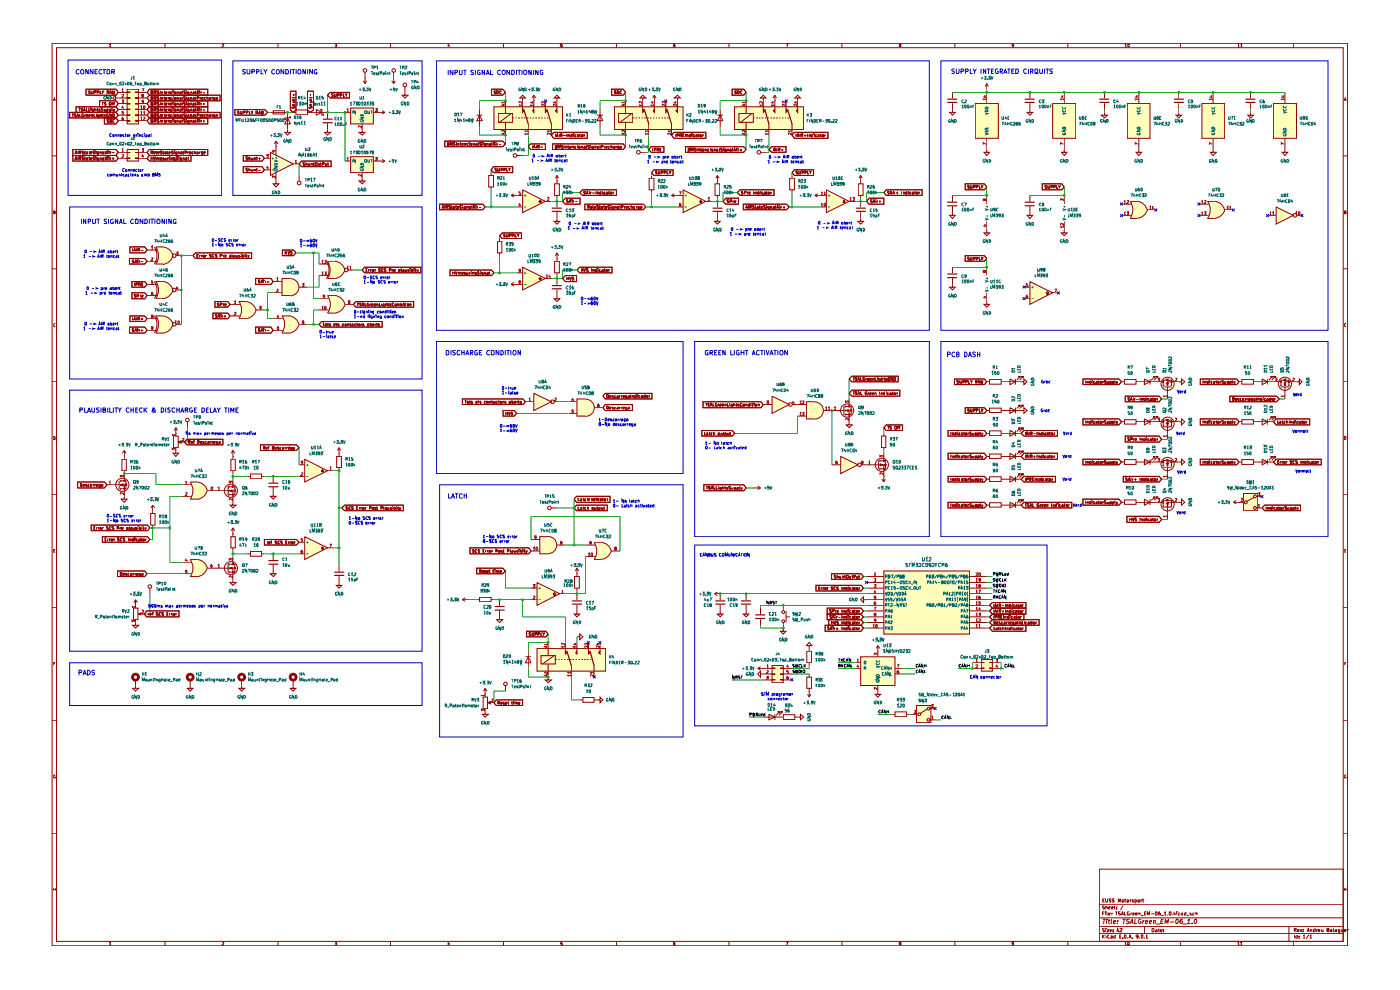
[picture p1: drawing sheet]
<svg xmlns="http://www.w3.org/2000/svg" width="297mm" height="210mm" viewBox="0 0 297 210" stroke-linecap="round" stroke-linejoin="round" font-family="sans-serif">
<g fill="none" stroke="#910000" stroke-width=".21">
<path d="M11.1 9.2h274.8v191.4h-274.8zM12 10.1h272.9v189.6h-272.9zM23.2 9.4l.2-.1v.7M23.2 10h.4M35 9.2v.9M47.1 9.4h.4l-.4 .6h.4M59 9.2v.9M71.1 9.3h.3l-.2 .2 .2 .1v.3h-.3M82.8 9.2v.9M95.1 9.3l-.1 .4h.4M95.3 9.5v.5M106.8 9.2v.9"/>
<path d="M119.3 9.3h-.3l-.1 .3 .4-.1v.3l-.1 .2-.3-.1M130.8 9.2v.9M143.2 9.3l-.3 .1v.5h.3v-.4h-.2l-.1 .2M154.6 9.2v.9M166.8 9.3h.4l-.3 .7M178.6 9.2v.9M190.9 9.5v-.2l.2 .1-.3 .2 .1 .4 .2-.2-.1-.3M202.6 9.2v.9M215 9.5v.2h-.2l-.1-.3 .1-.1 .2 .1v.4l-.2 .2M226.5 9.2v.9M238.6 9.4l.2-.1v.7M238.6 10h.4"/>
<path d="M239.4 9.3l.2 .1v.4l-.2 .2-.2-.2v-.4zM250.4 9.2v.9M262.6 9.4l.2-.1v.7M262.6 10h.3M263.2 9.4l.2-.1v.7M263.2 10h.3M274.4 9.2v.9M11.1 33.1h.9M11.3 21.4l.3-.6 .1 .6M11.4 21.2h.3M284.9 33.1h1M285.2 21.4l.2-.6 .2 .6"/>
<path d="M285.2 21.2h.3M11.1 57h.9M11.4 45h.2l.1-.2-.3-.1v.6h.2l.1-.2-.1-.1M284.9 57h1M285.2 45h.3v-.3h-.3v.6h.3v-.3M11.7 68.7l-.1-.1-.2 .2v.4h.3M285.5 68.7l-.1-.1-.2 .2v.3l.2 .2 .1-.1M11.1 81h.9M11.4 92.6l.3 .2v.3l-.1 .2h-.2zM284.9 81h1M285.2 92.6l.3 .1v.4l-.1 .2h-.2zM11.1 104.9h.9"/>
<path d="M11.4 116.8h.2M11.7 116.5h-.3v.6h.3M284.9 104.9h1M285.3 116.8h.2M285.5 116.5h-.2v.6h.2M11.1 128.8h.9M284.9 128.8h1M11.1 152.8h.9M11.4 140.8h.2M11.7 140.5h-.3v.6M284.9 152.8h1M285.3 140.8h.2"/>
<path d="M285.5 140.5h-.2v.6M11.1 176.7h.9M11.7 164.5h-.3v.5l.2 .1v-.3M284.9 176.7h1M285.5 164.5l-.1-.1-.2 .2v.3l.2 .2 .1-.1v-.2M11.4 188.3v.6M11.4 188.7h.3M11.7 188.3v.6M35 199.7v.9M47.1 199.9h.4v.2l-.4 .4h.4M59 199.7v.9M71.1 199.9h.3l-.2 .2h.2v.3h-.3"/>
<path d="M82.8 199.7v.9M95.1 199.8l-.1 .5h.4M106.8 199.7v.9M119.3 199.9h-.3l-.1 .2h.4v.3h-.4M130.8 199.7v.9M143.2 199.9h-.3v.5l.3 .1v-.4l-.3 .1M154.6 199.7v.9M166.8 199.9h.4l-.3 .6M178.6 199.7v.9M202.6 199.7v.9M226.5 199.7v.9M233.2 184.4h51.7v15.3h-51.7z"/>
<path d="M233.2 198h51.7M233.2 196.6h51.7M233.2 194.7h51.7M233.2 191.8h51.7M233.9 198.3v.7M233.9 193.8h.2M233.9 195h.6M233.9 191h.2M234 198.6l.3 .4M234.2 193.4h-.3v.7M234.3 190.7h-.4v.6h.4M234.3 195l-.2 .9"/>
<path d="M234.3 197h-.4v.2l.4 .3-.1 .2h-.3M234.3 192.2h-.4v.2l.4 .3-.1 .1h-.3M234.3 198.3l-.4 .4M234.5 193.4v.1M234.5 193.7v.4M234.5 190.7l.1 .6h.4v-.6M234.6 197v.1M234.6 192.4l.2-.1 .1 .5M234.6 192.2v.6M234.6 197.2v.5M234.7 198.3h.1M234.7 198.5v.5"/>
<path d="M234.8 195.2l-.1 .7M234.8 197.2h.4l-.4 .5h.4M234.8 193.4v.6l.2 .1M234.9 195v.1M235.1 195.2h.4M235.2 193.9l.3-.1v-.1l-.3 .1v.2l.3 .1M235.2 192.6l.3-.1-.1-.2-.2 .2v.2l.3 .1M235.3 195l-.1 .8 .2 .1M235.3 198.3h-.2l-.2 .3 .2 .4 .2-.1M235.5 197.4l.3-.1-.3-.1v.5h.3M235.7 198.6l.2-.1 .1 .2v.3h-.3v-.2l.3-.1M235.7 190.7h-.4v.2l.4 .3-.1 .1h-.3"/>
<path d="M235.8 195l-.1 .8 .2 .1M235.8 194.1h.1M235.8 193.7v.1M235.8 192.6l.4-.1-.1-.2-.3 .1v.4h.3M236.1 197.6v.1M236.1 197.2v.1M236.2 195.6l.4-.1 .1-.1-.1-.2-.4 .2v.4h.4M236.3 192.3h.3M236.4 190.7h-.4v.2l.4 .3-.1 .1h-.3M236.4 192.2v.5l.2 .1M236.6 198.3v.7h-.3v-.3l.1-.2 .2 .1M236.6 193.4h.4"/>
<path d="M236.9 192.7v.1M236.9 192.4v.1M236.9 193.4v.7M236.9 197.7l.2-.7 .3 .7M236.9 197.5h.4M237.1 195.8v.1M237.2 195.3l-.1 .1M237.2 191.3v-.6l.3 .5 .2-.5v.6M237.5 198.7h.3M237.6 197.1l.4-.1v.1l-.5 .6h.5M237.7 193.4h-.4v.4l.4 .1-.1 .2h-.3M237.9 198.3h-.4v.7h.4"/>
<path d="M237.9 194.1l.2-.7 .3 .7M238 193.9h.3M238 191l.3-.2 .1 .2-.1 .3h-.2zM238.2 195h.6M238.2 198.9v.1M238.3 192.1l-.6 .9M238.5 195l-.2 .9M238.6 198.3l.3 .1-.1 .6h-.2zM238.6 193.4v.7h.3M238.6 190.8h.2M238.7 190.7v.6h.1M239.1 190.9h.3v.4h-.3z"/>
<path d="M239.2 199.9h.4l-.1 .6-.3-.1zM239.2 198.9v.1M239.5 199l.2-.7 .3 .7M239.6 193.4h-.4l-.1 .2 .1 .5h.4l-.1-.3M239.6 198.8h.3M239.6 195h-.5l-.1 .2v.1l.4 .2 .1 .3-.2 .1-.4-.1M239.7 195.9l.5-.9 .2 .9M239.8 190.8v.5M239.9 195.7h.4M239.9 193.7v.4M239.9 190.8l-.1 .2M240.1 193.7l-.2 .1"/>
<path d="M240.2 198.9v.1M240.3 193.9l.4-.1-.1-.1h-.3v.4h.3M240.5 190.9h-.3l.3 .4h-.3M240.8 195l-.1 .9h.4M240.8 190.9l.2-.1 .1 .2-.1 .3h-.2M240.8 190.8v.8M240.9 193.9l.4-.1v-.1h-.4v.4h.4M241.4 190.9l.2-.1 .2 .2-.1 .3h-.3zM241.4 198.6l-.2 .2-.2-.4 .4-.1-.1 .7h-.2M241.6 193.8l.3-.1v.4M241.6 193.7v.4M241.8 198.9v.1"/>
<path d="M242 194.2h.6M242.1 195h-.4l-.1 .2-.1 .5 .2 .2 .4-.1v-.3h-.2M242.1 190.8v.5M242.1 198.3h.3v.7l-.3-.1zM242.3 190.8l-.2 .2M242.4 190.8h.3M242.5 190.7v.6h.2M242.5 195.2l-.1 .7M242.7 195.2l-.2 .3M242.8 198.9v.1M242.8 193.8h.2M242.8 196.6v1.4"/>
<path d="M243 195.6l.5-.1-.2-.3-.3 .2v.4h.4M243.1 198.5l.2-.2v.7M243.1 193.4h-.3v.7h.3M243.1 199h.4M243.4 194.1v-.7l.2 .5 .3-.5v.7M243.8 195.6l.5-.1v-.1l-.1-.2-.4 .2v.4h.4M244.2 193.8h.6M244.4 197l.4 .1-.1 .6h-.3zM244.7 195.4l.2-.2 .2 .1-.1 .6M244.8 195.2l-.1 .7M245.2 197.2l.3 .1v.4h-.3v-.3h.3M245.2 193.4h.2l.1 .2-.1 .5h-.2z"/>
<path d="M245.3 196h.7M245.7 197.2h.3M245.8 197v.7h.2M246.1 193.4l-.3 .1-.1 .5 .5 .1v-.3l-.3-.1-.2 .1M246.2 197.4h.3v-.2h-.3v.5h.3M246.3 195.4h.3M246.3 194.2h.5M246.8 195h-.4l-.2 .9h.5M246.8 197.6v.1M246.8 197.2v.1M247 193.6l.2-.2v.7M247 194.1h.4"/>
<path d="M247.1 195.9l.1-.9 .3 .7 .4-.7-.2 .9M247.7 194.1h.1M248.1 193.4h.3v.7l-.4-.1zM248.2 195.6h.8M248.7 194.1h.1M249 193.4v.7M249.1 193.8l.3 .3M249.4 193.7l-.4 .2M249.5 195.1h.4v.5l-.2 .3-.3-.1zM249.6 193.4v.1M249.6 193.7v.4M250.3 193.7l-.3 .1v.3h.3"/>
<path d="M250.4 199.7v.9M250.7 193.7h.2v.4h-.2v-.3h.2M250.9 195h-.4l-.1 .2-.1 .6 .1 .1 .4-.1 .1-.4-.4-.1-.2 .2M251 196h.7M251.6 193.4v.7h-.3v-.3l.3-.1M251.8 194.2h.5M251.9 195.9h.6M252 195.2l.3-.2-.2 .9M252.7 193.7h-.3v.1l.4 .2-.4 .1M252.9 195.8v.1M253.4 193.7l-.4 .1v.3h.4M253.5 195h.3a.55 .55 0 0 1 .2 .6 .55 .55 0 0 1-.5 .3l-.2-.1z"/>
<path d="M253.7 193.8l.3-.1v.4M253.7 193.4v.7M273.4 196.6v3.1M274.4 199.7v.9M274.6 197.3h.3l.1-.3-.4-.1v.7M274.6 198.3v.7M274.7 197.3l.3 .3M275.2 198.3v.7h-.2l-.1-.3 .1-.2 .2 .1M275.3 197.4h.3v-.2l-.3 .1v.2l.3 .1M275.5 198.9v.1M275.5 198.6v.1M275.8 197.2l.2 .4 .2-.4"/>
<path d="M276.4 197.5v.1M276.4 197.2v.1M276.5 198.5l.2-.2v.7M276.5 199h.3M277.3 197.6l.2-.7 .2 .7M277.4 197.4h.3M277.7 198.2l-.6 1M277.8 198.5l.3-.2v.7M277.8 199h.5M278 197.6v-.4l.3 .1v.3M279 196.9v.7h-.4v-.4h.4M279.3 197.2v.4"/>
<path d="M279.5 197.2l-.2 .1M279.7 197.4h.3v-.2l-.3 .1v.2l.3 .1M280.3 197.2v.3h.4M280.7 197.2v.4M281.5 197.3h.3l.1-.2v-.2h-.4v.7l.4-.1-.1-.2M282.3 197.2h.2v.4h-.2v-.2h.2M282.9 196.9v.6l.1 .1M283.3 197.2h.3v.4h-.3v-.2h.3M284.2 197.6l-.3-.1 .1-.3h.2v.6l-.2 .1M284.6 197.2v.3h.3M284.9 197.2v.4M285.2 197.4h.4l-.1-.2-.3 .1v.2l.3 .1"/>
<path d="M285.2 188.7h.3M285.2 188.3v.6M285.5 188.3v.6M285.8 197.2v.4M286.1 197.2l-.3 .1M23.2 200l.2-.1v.6M23.2 200.5h.4M95.3 200v.5M190.9 200.1l-.1-.2h.3v.2h-.3v.4l.3-.1-.1-.3M215 200.1l-.2 .1-.1-.3h.3v.4l-.2 .2M238.6 200l.2-.1v.6M238.6 200.5h.4"/>
<path d="M262.6 200l.2-.1v.6M262.6 200.5h.3M263.2 200l.2-.1v.6M263.2 200.5h.3"/>
</g>
<g fill="#ffb">
<path d="M113.9 123.6l4.8 2.3-4.8 2.5z"/>
<path d="M116.3 113.8a1.82 1.82 0 0 1 1.8 1.8 1.82 1.82 0 0 1-1.8 1.8z"/>
<path d="M114.5 113.8h1.8v3.7h-1.8z"/>
<path d="M110.9 56.7l4.8 2.4-4.8 2.4z"/>
<path d="M104.8 22.7h14.5v4.8h-14.5z"/>
<path d="M110.9 40.3l4.8 2.4-4.8 2.4z"/>
<path d="M113.2 83.4l3.8 1.8-3.8 1.9z"/>
<path d="M124.3 84.7a1.82 1.82 0 0 1 1.8 1.8 1.82 1.82 0 0 1-1.8 1.8z"/>
<path d="M122.4 84.6h1.9v3.7h-1.9z"/>
<path d="M130.3 22.7h14.6v4.8h-14.6z"/>
<path d="M144.9 40.3l4.8 2.4-4.8 2.4z"/>
<path d="M127.3 116.2l2.4 .6a2.47 2.47 0 0 1-2.1 1.9z"/>
<path d="M127.6 115a2.46 2.46 0 0 1 2.1 1.9l-2.4 .6z"/>
<path d="M126 115h1.6v3.7h-1.6a3.1 3.1 0 0 0 0-3.7z"/>
<path d="M113.9 137.5h14.6v4.9h-14.6z"/>
<path d="M74.4 33.2h4.8v3.4h-4.8z"/>
<path d="M74.4 22.9h4.8v3.4h-4.8z"/>
<path d="M41.5 119.8l2.5 .7a2.51 2.51 0 0 1-2.2 1.8z"/>
<path d="M41.9 118.7a2.46 2.46 0 0 1 2.1 1.8l-2.4 .6z"/>
<path d="M40.3 118.7h1.6v3.6h-1.6a3.1 3.1 0 0 0 0-3.6z"/>
<path d="M41.5 103.4l2.5 .7a2.51 2.51 0 0 1-2.2 1.8z"/>
<path d="M41.9 102.3a2.46 2.46 0 0 1 2.1 1.8l-2.4 .6z"/>
<path d="M40.3 102.2h1.6v3.7h-1.6a3.1 3.1 0 0 0 0-3.7z"/>
<path d="M57.4 32.3l4.8 2.5-4.8 2.4z"/>
<path d="M61.6 59.1a1.82 1.82 0 0 1 1.8 1.8 1.82 1.82 0 0 1-1.8 1.8z"/>
<path d="M59.8 59.1h1.8v3.6h-1.8z"/>
<path d="M70.7 63.9l2.5 .6a2.55 2.55 0 0 1-2.2 1.9z"/>
<path d="M71 62.7a2.5 2.5 0 0 1 2.2 1.8l-2.5 .7z"/>
<path d="M69.5 62.7h1.5v3.7h-1.5a3.2 3.2 0 0 0 0-3.7z"/>
<path d="M61 68.2l2.4 .7a2.5 2.5 0 0 1-2.1 1.8z"/>
<path d="M61.3 67a2.51 2.51 0 0 1 2.1 1.8l-2.4 .7z"/>
<path d="M59.8 67h1.5v3.7h-1.5a3.5 3.5 0 0 0 0-3.7z"/>
<path d="M27 31.7h2.4v2.5h-2.4z"/>
<path d="M27 18.9h2.4v7.4h-2.4z"/>
<path d="M64.6 97.4l4.9 2.5-4.9 2.3z"/>
<path d="M64.6 113.8l4.9 2.4-4.9 2.5z"/>
<path d="M34.2 60.8l2.5 .7a2.55 2.55 0 0 1-2.2 1.9z"/>
<path d="M34.6 59.7a2.41 2.41 0 0 1 2.1 1.8l-2.4 .6z"/>
<path d="M33.1 59.7h1.5v3.7h-1.5a3.5 3.5 0 0 0 0-3.7z"/>
<path d="M34.2 68.2l2.5 .7a2.5 2.5 0 0 1-2.2 1.8z"/>
<path d="M34.6 67a2.47 2.47 0 0 1 2.1 1.8l-2.4 .7z"/>
<path d="M33.1 67h1.5v3.7h-1.5a3.5 3.5 0 0 0 0-3.7z"/>
<path d="M70.7 56.6l2.5 .7a2.51 2.51 0 0 1-2.2 1.8z"/>
<path d="M71 55.4a2.5 2.5 0 0 1 2.2 1.8l-2.5 .7z"/>
<path d="M69.5 55.4h1.5v3.7h-1.5a3.1 3.1 0 0 0 0-3.7z"/>
<path d="M51.9 65.2l2.4 .6a2.46 2.46 0 0 1-2.1 1.8z"/>
<path d="M52.2 64a2.47 2.47 0 0 1 2.1 1.8l-2.4 .6z"/>
<path d="M50.7 64h1.5v3.6h-1.5a3.1 3.1 0 0 0 0-3.6z"/>
<path d="M34.2 53.6l2.5 .6a2.55 2.55 0 0 1-2.2 1.9z"/>
<path d="M34.6 52.4a2.46 2.46 0 0 1 2.1 1.8l-2.4 .6z"/>
<path d="M33.1 52.4h1.5v3.6h-1.5a3.5 3.5 0 0 0 0-3.6z"/>
<path d="M255 22h4.8v7.3h-4.8z"/>
<path d="M270.1 22h4.9v7.3h-4.9z"/>
<path d="M218.5 59.7l4.8 2.4-4.8 2.5z"/>
<path d="M241 43.8l2.4 .7a2.51 2.51 0 0 1-2.1 1.8z"/>
<path d="M241.3 42.7a2.41 2.41 0 0 1 2 1.8l-2.3 .6z"/>
<path d="M239.7 42.7h1.6v3.7h-1.6a3.1 3.1 0 0 0 0-3.7z"/>
<path d="M239.1 22h4.9v7.3h-4.9z"/>
<path d="M223.3 22h4.9v7.3h-4.9z"/>
<path d="M257.4 43.8l2.5 .7a2.51 2.51 0 0 1-2.2 1.8z"/>
<path d="M257.7 42.7a2.41 2.41 0 0 1 2.1 1.8l-2.4 .6z"/>
<path d="M256.2 42.7h1.5v3.7h-1.5a3.1 3.1 0 0 0 0-3.7z"/>
<path d="M270.7 43.9l3.7 1.8-3.7 1.8z"/>
<path d="M263.8 104.7h3v3.6h-3z"/>
<path d="M206.9 22h4.9v7.3h-4.9z"/>
<path d="M182.6 139.3h7.3v6.1h-7.3z"/>
<path d="M187.5 121.1h18.2v13.4h-18.2z"/>
<path d="M194.4 149.7h3.1v3.6h-3.1z"/>
<path d="M163.8 141.2h2.4v3.6h-2.4z"/>
<path d="M208.2 139.9h2.3v2.5h-2.3z"/>
<path d="M155.8 22.7h14.7v4.8h-14.7z"/>
<path d="M163.8 84l3.6 1.8-3.6 1.9z"/>
<path d="M172.9 85.3a1.82 1.82 0 0 1 1.8 1.8 1.82 1.82 0 0 1-1.8 1.8z"/>
<path d="M171.1 85.2h1.7v3.7h-1.7z"/>
<path d="M175.3 40.3l4.8 2.4-4.8 2.4z"/>
<path d="M178.4 96.8l3.6 1.8-3.6 1.9z"/>
</g>
<g fill="none" stroke="#910000" stroke-width=".21">
<path d="M104.3 18.9h2.3l.6 .7-.6 .6h-2.3zM105.1 19.3h-.2l-.1 .1 .3 .2v.3h-.3M105.4 19.3h.3l-.1 .6h-.2zM106.4 19.3h-.2l-.2 .2 .1 .4h.3M129.8 18.9h2.4l.5 .7-.5 .6h-2.4zM130.7 19.3h-.4l.1 .3 .3 .1v.2h-.4M130.9 19.3l.4 .1-.1 .5h-.3zM131.9 19.3h-.2l-.2 .1v.4l.4 .1M109.6 33h1.3M112.6 30.5h3.1v1.2h-3.1l-.5-.6zM112.9 30.9v.6M113.2 31.5l.1-.6 .3 .6"/>
<path d="M113.2 31.3h.3M113.8 30.9v.6M114 31.1h.3l.1-.2h-.4v.6M114.2 31.1l.2 .4M114.7 31.2h.4M117.2 30.5h15l.5 .6-.5 .6h-15zM117.5 28.1h7.1v1.2h-7.1l-.5-.6zM117.6 39h1.1v2.4h-1.1zM117.8 31.1h.3l.1-.2h-.4v.6h.4v-.4h-.2M117.8 28.4v.6M118 29l.2-.6 .2 .6M118.1 28.8h.2"/>
<path d="M118.2 38.4h.1M118.2 37.2v1.8M118.2 37.2l-.4 .6M118.2 37.2l.3 .6M118.4 31.5v-.6l.3 .4 .1-.4v.6M118.7 28.4v.6M118.9 28.7h.3l.1-.2-.4-.1v.6M119.1 28.7l.2 .3M119.4 30.9h-.3v.1l.3 .2v.3h-.3M119.5 28.7h.5M119.7 30.9v.6M120 31.1h.3v.4"/>
<path d="M120 31v.5M120.3 28.4v.6M120.4 31h.3M120.5 30.9v.5l.2 .1M120.5 28.7h.4v.3M120.5 28.6v.4M120.9 31.2h.2v-.2h-.2v.5h.2M121.4 31.1l.2-.1 .1 .5M121.4 28.4v.6h-.3v-.3h.3M121.4 31v.5M121.6 28.4v.1M121.6 28.6v.4"/>
<path d="M122.2 31h-.2v.5h.2M122.2 28.7h-.2v.3h.2M122.5 30.9h.1M122.5 28.7h.2v.3h-.2v-.2l.2-.1M122.5 31v.5M122.7 31.1l.3-.1 .1 .4-.3 .1zM122.9 28.6h.2M123 28.4v.5l.1 .1M123.3 31.1l.3-.1v.5M123.3 28.7l.3-.1 .1 .3-.3 .1zM123.3 31v.5M123.9 31l.3 .1v.4h-.3v-.3h.3"/>
<path d="M123.9 28.6v.4M124.1 28.6l-.2 .1M124.4 30.9l.1 .6M125.1 30.9h-.4l.4 .4-.1 .2h-.3M125.4 30.9h.1M125.4 31v.5M125.9 31.5h-.3v-.5h.3v.6h-.3M126.2 31.1h.3v.4M126.2 31v.5M126.6 24.4h1.3M126.7 31h.3v.5h-.3v-.3h.3M127.3 30.9l.1 .6"/>
<path d="M127.3 24.4l.6 1.2h-1.3zM127.3 23.2v3.7M127.6 31.1h.3v-.2h-.3v.6M128.2 31v.5M128.4 31l-.2 .1M128.6 31.2h.2v-.2h-.2v.5h.2M129.3 31h-.2v.5h.2M129.6 31.1l.2-.1v.5M129.6 30.9v.6M130.2 31h.2v.5h-.2l-.1-.2 .3-.1M130.7 31v.5M130.9 31l-.2 .1"/>
<path d="M131.4 31.5h-.3v-.5h.3v.5l-.3 .1M131.6 31.2h.3v-.2h-.3v.5h.3M105.5 51.2h1v2.4h-1zM106 50l.6-.6h4v1.2h-4zM106 50.6v.6M106 53.6v.6M107.1 49.7h-.1l-.2 .1 .3 .2v.3h-.3M107.5 49.7v.6l.3-.1v-.5M108.1 50l.3-.1-.1-.2h-.2v.6M108.4 41.4l.6 .4M108.4 41.4h1.2M108.7 50h.3v-.3h-.3v.6"/>
<path d="M109 59.9l-.6 .4M109 41.1l-.6 .3M109.3 49.7v.6h.3M109.6 41.4h.1M109.6 57.9h1.3M109.7 49.7l.2 .3 .2-.3M109.9 50v.3M110.9 56.7l4.8 2.4-4.8 2.4zM114.3 59.3h.3l-.3-.2 .3-.2 .3 .2-.3 .2h.3M115.7 59.1h1.3M117.6 55.4h1.1v2.5h-1.1zM118.2 54.8h.1"/>
<path d="M118.2 41.4v.6M118.2 53.6v1.8M118.2 57.9v.6M118.2 59.1v1.3M118.2 53.6l-.4 .6M118.2 53.6l.3 .6M119.9 58.5h2.4v1.2h-2.4l-.6-.6zM120.3 58.8v.6M120.3 59.1h.3M120.6 58.8v.6M120.8 58.8l.2 .6 .2-.6M121.7 58.8l-.3 .1v.2h.3v.3h-.3"/>
<path d="M122.4 57.3l.6-.6h6.8v1.2h-6.8zM123.3 56.9v.7M123.3 57.3h.4M123.6 40.3h7.2v1.1h-7.2l-.6-.5zM123.7 56.9v.7M123.8 56.9l.2 .7 .3-.7M124.3 40.6l-.5 .1 .5 .3-.2 .2-.3-.1M124.4 41.2l.2-.6 .2 .6M124.4 41h.4M124.8 57h-.4v.2l.4 .2-.1 .2-.3-.1M125 40.6h.1M125 40.8v.4"/>
<path d="M125.3 40.8v.4M125.4 40.8l-.1 .1M125.5 56.9v.7M125.7 40.9h.4M125.8 57.3l.2-.1v.4M125.8 57.2v.4M126.5 40.6v.6M126.6 57.2l-.3 .1v.2h.3M126.6 56.9v.7M126.7 40.9l.3-.1v.4M126.7 40.8v.4M126.9 56.9v.1"/>
<path d="M126.9 57.2v.4M127.4 57.2l-.3 .1 .1 .3 .2-.1M127.5 40.8l-.3 .1v.2h.3M127.5 40.6v.6M127.7 57.2l.3 .1v.3M127.8 40.6h.1M127.8 40.8v.4M128 57.4h-.4l.1 .2 .3-.1M128.1 57.2h.3M128.2 56.9v.6l.2 .1M128.3 40.8l-.2 .1v.3l.2-.1M128.6 40.8l.3 .1v.3"/>
<path d="M128.6 57.2l.3 .1-.2 .3-.1-.1zM128.9 40.9h-.3l.1 .3 .2-.1M129.1 40.8h.2M129.2 40.6v.5l.1 .1M129.2 57.2v.4M129.3 57.2l-.1 .1M129.5 40.8l.3 .1-.1 .3-.2-.1zM130.1 40.8v.4M130.3 40.8l-.2 .1M108.4 60.3h2.5M108.4 60.3l.6 .4M109.6 60.3h.1"/>
<path d="M118.2 61.4v1.3M71.4 96.8h1v2.4h-1zM71.9 96.1v.7M71.9 99.2v.7M71.9 119.9v1.3M73.1 107.1h12.5v1.2h-12.5l-.6-.6zM73.7 107.5l-.3 .1 .3 .4h-.3M74.4 107.5h-.3l-.1 .2v.3h.4M75 107.5l-.4 .1 .4 .3-.2 .2-.2-.1M75.7 107.7h.1M75.9 107.5h-.2v.6h.2M76.2 107.7v.4"/>
<path d="M76.4 107.7h-.2M76.6 107.7v.4M76.8 107.7h-.2M76.9 107.7h.3l.1 .3-.3 .1zM77.5 107.7v.4M77.7 107.7h-.2M78.4 107.7h.3v-.2h-.3v.6M79 107.7h.2l-.1 .4-.1-.1zM79.7 107.7h-.2l.2 .3h-.2M79.9 107.7h.2M80 107.5v.5l.1 .1M80.8 107.7h.4v-.2h-.4v.6"/>
<path d="M81.4 107.5l.1 .6M81.7 107.7h.3v.4M82 107.8h-.3l.1 .3 .2-.1M82.3 107.7v.3h.2M82.5 107.7v.4M83 107.7h-.2v.1l.3 .2h-.3M83.4 107.5h.1M83.4 107.7v.4M83.6 107.7h.3l-.1 .4-.2-.1M83.6 107.5v.6M84.2 107.5h.1M84.2 107.7v.4"/>
<path d="M84.4 107.7h.2M84.5 107.5v.5l.1 .1M84.7 107.7l.2 .4M85 107.7l-.3 .5M99.7 116.2h12.4l.6 .7-.6 .6h-12.4zM100.5 116.6l-.1-.1-.2 .2 .3 .2v.2h-.3M101.1 116.6l-.1-.1-.2 .2v.4h.3M101.7 116.6l-.1-.1-.2 .2 .3 .2v.2h-.3M102.5 116.9h.2M102.7 116.5h-.2v.6h.2M103 116.8v.3M103.2 116.8l-.2 .1"/>
<path d="M103.4 116.8v.3M103.6 116.8l-.2 .1M103.8 116.8h.2l.1 .3h-.3zM104.4 116.8v.3M104.5 116.8l-.1 .1M105.2 116.9h.3v-.2l-.3-.2v.6M105.7 116.9l.3-.1v.3h-.2zM106.6 116.8h-.3v.2h.3v.1h-.3M106.7 116.8h.3M106.8 116.5v.6h.2M107.7 116.9h.2l.1-.2-.3-.2v.6M108.2 116.5l.1 .6"/>
<path d="M108.6 116.8l.2 .1v.2h-.2h-.1l.3-.2M109.1 116.8l.1 .3h.1v-.3M109.9 116.8l-.3 .1 .3 .1v.1h-.3M110.1 116.5v.1M110.1 116.8v.3M110.4 116.5v.6h.3v-.3h-.3M111 116.5v.1M111 116.8v.3M111.2 116.8h.3M111.3 116.5v.6h.2M111.6 116.8l.1 .3M111.9 116.8l-.3 .6"/>
<path d="M112.7 116.9h1.8M112.7 114.4h1.8M116.3 117.4a1.82 1.82 0 0 0 1.8-1.8 1.82 1.82 0 0 0-1.8-1.8h-1.8v3.7h1.8M117 107.7h1.2M118.2 115.6h1.7M71.9 122.2v2h.6l-.6 .6-.6-.6h.6M98.1 127.2h1.2M98.1 127.2l.6 .4M98.7 126.8l-.6 .4M99.3 127.2h.1M101.1 120.5h5.5l.6 .6-.6 .6h-5.5zM101.1 127.2h.6"/>
<path d="M101.7 126.7h2.5v.9h-2.5zM101.7 121.1h.3l.1-.2-.4-.1v.7M101.8 121.1l.3 .4M102.2 121.2h.4v-.2l-.4 .1 .1 .4 .3-.1M103 121h-.2v.2l.3 .2h-.3M103.3 121.2h.3v-.2l-.3 .1v.4l.3-.1M103.8 121h.2M103.8 120.8v.6l.2 .1M104.2 127.2h.6M104.5 121h.3M104.6 120.8v.6l.2 .1M105 120.8v.1"/>
<path d="M105 121v.5M105.3 121.1l.2-.1v.5M105.3 121v.5M105.5 121.1l.3-.1v.5M106 129.5v1.9h.6l-.6 .6-.6-.6h.6M106 127.2v1.3M106 121.2h.4l-.1-.2-.3 .1v.3h.3M112.7 124.8h1.2M112.7 127.2h1.2M113.9 123.6l4.8 2.3-4.8 2.5zM117.4 126.2h.2l-.2-.3 .2-.2 .3 .2-.3 .3h.3M118.7 125.9h1.2"/>
<path d="M121.9 122.3h1v2.5h-1zM122.4 121.7h.1M122.4 129.6v.7h.6l-.6 .6-.6-.6h.6M122.4 120.5v1.8M122.4 124.8v.6M122.4 120.5l-.4 .6M122.4 120.5l.4 .6M160.7 141.8l.6 .3M160.7 141.8h1.2M161.3 143v-.6l-.6 .6 .6 .6v-.6h.6M161.3 141.4l-.6 .4M161.9 141.8h.1"/>
<path d="M161.9 152.1h3.7M163.1 151.5l1.3 .6-1.3 .6zM164.4 151.5v1.2M165.3 151.3v-.3h-.3h.3l-.7 .8M165.9 151.3v-.3h-.3h.3l-.7 .8"/>
<circle cx="109.3" cy="33" r=".38"/>
<circle cx="116.5" cy="107.7" r=".38"/>
</g>
<path d="M117.1 60.6h2M117.1 61.3h2M71 121.4h1.9M71 122h1.9M105 128.7h2M105 129.4h2" fill="none" stroke="#910000" stroke-width=".25"/>
<g fill="none" stroke="#b90000" stroke-width=".21">
<path d="M110.2 59.8l-.1-.2h.3l-.1 .2h-.2l.1 .4 .2-.2-.1-.2M110.4 57.4h-.3v-.3l.3 .1v.4l-.3 .1M115.9 58.5l.1-.2v.6M115.9 58.9h.3M116.5 58.3v.4h.3M116.7 58.5v.4M113.2 116.3l.1-.3v.7M113.2 116.7h.3M113.8 113.9l-.4 .1v-.3h.4v.4l-.3 .2M113.8 116a.3 .3 0 0 1 .3 .4 .3 .3 0 0 1-.3 .2l-.1-.3zM119 115.1l-.1-.2h.3l.1 .1-.4 .2v.2h.4l-.2-.3M113.1 124h.4l-.3 .3h.2l.1 .2h-.4"/>
<path d="M113.1 126.5h.4l-.4 .5h.4M119.2 125.4l.1-.2v.6M119.2 125.8h.3"/>
</g>
<path d="M111.2 58h.4M111.4 57.7v.4M111.2 60.3h.4M114.3 124.8h.4M114.3 127.2h.4M114.4 124.6v.4" fill="none" stroke="#006665" stroke-width=".21"/>
<path d="M159 151.6h.3l.1-.3h-.4v.6M159.6 151.3l.2 .6 .1-.5 .1 .5 .1-.6M160.4 151.6l.3-.1v-.2h-.3v.6M160.5 151.6l.2 .3M161 151.3v.6h.2M161.4 151.7l.4-.1-.1-.2-.3 .1v.3l.3 .1M162.3 151.3v.6h-.3v-.4h.3" fill="none" stroke="#0f0f0f" stroke-width=".21"/>
<path d="M110.9 22.7v.5l.2 .3-.2 .3z" fill="#910000"/>
<path d="M110.9 22.7v1.1l.2-.3-.2-.3M113.2 22.7v1.1l-.2-.3 .2-.3" fill="none" stroke="#910000" stroke-width=".21"/>
<path d="M115.7 22.7v.5l.3 .3-.3 .3z" fill="#910000"/>
<g fill="none" stroke="#910000" stroke-width=".21">
<path d="M155.3 18.9h2.5l.5 .7-.5 .6h-2.5zM156.3 19.3h-.3l-.2 .1 .5 .4-.5 .1M156.5 19.3a.3 .3 0 0 1 .3 .3 .3 .3 0 0 1-.3 .3zM157.4 19.3a.33 .33 0 0 0-.3 .2 .33 .33 0 0 0 .1 .4h.2M104.8 22.7h14.5v4.8h-14.5zM105.7 24.1h3.1v1.9h-3.1zM107.2 21.4v2.7M107.2 26v2.7M108.4 24.1l-2.4 1.9M108.8 25h.2M109.3 25h.3M109.9 25h.4"/>
<path d="M110.5 25h.4M110.9 21.4v1.3M111.1 25h.4M111.8 25h.3M112.1 26.3v2.4M112.4 25h.3M113 25h.2M113.2 21.4v1.3M113.6 25h.3M114.2 25h.3M114.8 25h.3M115.4 25h.3"/>
<path d="M115.7 21.4v2.4l.3-.3-.3-.3M116 25h.3M117 26.3v2.4M118.2 21.4v2.4l-.4-.3 .4-.3M137.7 37.8h1v2.5h-1zM138.1 31.1h2.7v1.2h-2.7l-.5-.6zM138.2 37.2v.6M138.5 31.5v.5M138.7 36h4.1v1.2h-4.1l-.5-.6zM138.8 31.8l.4-.2-.1-.1h-.3v.5M139.4 31.8l.3-.3h-.3v.5M139.4 36.4h-.3l.1 .2 .2 .1v.2h-.3"/>
<path d="M139.5 31.8l.2 .2M139.7 36.3v.6h.3v-.6M140 31.7h.2M140.3 31.5h-.3v.5h.3M140.3 36.6l.4-.1-.2-.2h-.2v.6M140.9 36.6l.4-.1-.1-.2h-.3v.6M141.5 36.3v.6h.3M141.9 36.3l.2 .3 .3-.3M142.1 36.6v.3M143 28.1h6.7v1.2h-6.7l-.5-.6zM143.4 28.4v.6M143.6 28.7h.3l.1-.2-.4-.1v.6"/>
<path d="M144.2 28.7h.3l.1-.3h-.4v.6M144.4 28.7l.2 .3M144.8 28.7h.3M145.2 28.4h-.4v.6h.4M145.4 31.1h12.4l.5 .6-.5 .6h-12.4zM145.4 28.4v.6M145.7 28.7h.2v.3M145.7 28.6v.4M146 31.7h.3v-.2h-.3v.5h.3v-.2l-.1-.1M146.5 28.4v.6l-.3-.1 .1-.3 .2 .1M146.6 32v-.5l.2 .4 .2-.4v.5M146.8 28.4v.1"/>
<path d="M146.8 28.6v.4M147.4 28.7l-.2-.1-.2 .1 .1 .3h.3M147.6 28.7h.3v.3h-.3l-.1-.2 .4-.1M147.6 31.5h-.3l.3 .5h-.3M147.9 31.5v.5M148 28.6h.3M148.1 28.4v.5l.2 .1M148.1 31.7h.4v.3M148.1 31.6v.4M148.5 28.7l.1-.1 .2 .3-.3 .1zM148.6 31.6h.3M148.7 31.5v.5h.2"/>
<path d="M149.1 31.9l.2-.1-.1-.2-.1 .1v.3h.2M149.1 28.6v.4M149.2 28.6l-.1 .1M149.6 31.7h.2v.3M149.6 31.6v.4M150.4 31.7l-.2-.1-.1 .2 .1 .2h.2M150.7 31.5h.1M150.7 31.6v.4M150.9 31.7l.2-.1 .2 .2-.1 .2h-.3zM151.5 31.7h.3v.3M151.5 31.6v.4M152 31.7h.3v.3h-.3v-.1l.3-.1"/>
<path d="M152.2 24.4h1.2M152.6 31.5l.1 .5M152.8 24.4l.6 1.2h-1.2zM152.8 23.2v3.7M153.2 31.5h-.3l.3 .3v.2h-.3M153.5 31.5h.1M153.5 31.6v.4M154.1 31.6v.6h-.3M154.1 31.7l-.2-.1-.2 .2 .1 .2h.3M154.3 31.7h.3v.3M154.3 31.6v.4M154.9 31.7h.3v.3h-.3v-.2h.3"/>
<path d="M155.4 31.5l.1 .5M155.7 32l.1-.5 .3 .5M155.7 31.9h.3M156.3 31.5h.1M156.3 31.6v.4M156.6 31.6v.4M156.8 31.6l-.2 .2M156.9 31.8h.5M157.2 31.6v.4M109.6 41.4h1.3M109.6 43.9h1.3M110.9 40.3l4.8 2.4-4.8 2.4z"/>
<path d="M114.3 42.9h.3l-.3-.2 .3-.2 .3 .2-.3 .2h.3M115.7 42.7h1.3M118.2 45v1.9h.5l-.5 .6-.6-.6h.6M118.2 42.7v1.3M119.9 42h3.2v1.3h-3.2l-.6-.6zM120.5 42.4l-.3 .1 .3 .2v.3h-.3M120.7 43l.2-.6 .2 .6M120.8 42.8h.3M121.4 42.4v.1M121.4 42.6v.4M121.6 42.6v.4M121.8 42.6l-.2 .1"/>
<path d="M122 42.8h.5M124.1 43.3h12.3l.6 .6-.6 .6h-12.3zM124.7 43.9h.3v-.3h-.3v.6M124.8 43.9l.2 .3M125.3 44h.2v-.2h-.2v.4h.2M125.8 43.6l.1 .6M126.1 44h.3v-.2h-.3v.4h.3M127 43.6h-.4l.1 .3 .3 .1-.1 .2h-.3M127.1 43.8h.3M127.2 43.6v.6h.2M127.6 43.8h.2v.4M127.8 44h-.2v.2h.2"/>
<path d="M128.1 43.8h.2M128.1 43.6v.6h.2M128.5 44h.2v-.2h-.2v.4h.2M129.3 43.6h-.3v.3l.3 .1v.2h-.3M129.6 43.6h.1M129.6 43.8v.4M130.1 44.2h-.3l.1-.4h.2v.6h-.3M130.4 43.9l.3-.1v.4M130.4 43.8v.4M130.9 43.8h.3v.4M131.2 44h-.3l.1 .2h.2M131.5 43.6l.1 .6"/>
<path d="M131.9 43.9h.2l.1-.2-.3-.1v.6M132.5 43.8v.4M132.6 43.8l-.1 .1M132.8 44h.3v-.2h-.3v.4h.3M133.6 43.8l-.3 .1v.3h.3M133.9 43.9h.3v.3M133.9 43.6v.6M134.4 43.8h.3v.4M134.7 44h-.3l.1 .2h.2M135 43.8v.4M135.2 43.8l-.2 .1M135.6 44.2h-.3v-.4h.3v.5l-.3 .1"/>
<path d="M135.8 44h.4l-.1-.2h-.3v.4h.3M138.2 40.3v.6M142.5 41.4h1.2M142.5 41.4l.5 .4M143 41.1l-.5 .3M143.7 41.4h.1M98.1 84.6h12.9l.5 .6-.5 .6h-12.9zM98.6 85h.3M98.8 85v.6M99.1 85.2l.2-.1 .1 .4-.2 .1zM99.6 85.1h.2M99.7 85l.1 .6"/>
<path d="M100.2 85.2l-.2-.1v.2l.3 .2-.3 .1M101 85.4l.2-.1-.1-.2-.1 .1v.4h.2M101.5 85l.1 .6M102 85.2l-.1-.1-.1 .2 .3 .2-.3 .1M103 85.2h-.3v.3l.3 .1M103.3 85.2h.3v.3l-.3 .1zM103.8 85.2h.3v.4M103.8 85.1v.5M104.3 85.1h.2M104.4 85v.5l.1 .1M104.8 85.2h.2v.4h-.2l-.1-.2 .3-.1M105.5 85.2h-.2v.4h.2"/>
<path d="M105.7 85.1h.3M105.8 85v.5l.2 .1M106.1 85.2l.2-.1 .2 .4-.3 .1zM106.7 87.1h2.4l.5 .6-.5 .6h-2.4zM106.7 85.1v.5M106.9 85.1l-.2 .2M107.3 85.2h-.2l.2 .4h-.2M107.3 87.4v.6M107.3 87.7h.4M107.7 87.4v.6M107.8 87.4l.3 .6 .1-.6M108 85.3l.2-.2 .1 .4-.2 .1z"/>
<path d="M108.6 85v.6h.2v-.4h-.2M108.8 87.4l-.4 .1 .4 .4h-.4M109.1 85.4l.3-.1-.1-.2-.2 .1v.3l.2 .1M109.7 85.1v.5M109.9 85.1l-.2 .2M109.9 85.1h.3M110 85v.6h.2M110.6 85.2h-.2l.2 .4h-.2M111.5 85.2h1.7M113.2 83.4l3.8 1.8-3.8 1.9zM117.6 85.2h1.1M120.6 87.7h1.8"/>
<path d="M120.6 85.2h1.8M124.3 88.3h-1.9v-3.7a3.4 3.4 0 0 1 3.1 .6 1.82 1.82 0 0 1 .4 2 1.82 1.82 0 0 1-1.6 1.1M126 86.5h1.9M128.4 83.4h9.9v1.2h-9.9l-.5-.6zM128.4 85.8h5.8v1.3h-5.8l-.5-.6zM128.7 83.7l.4 .1v.5l-.2 .1h-.2zM128.7 86.2h.4l-.1 .5h-.3zM129.3 84.1h.3v-.2h-.3v.4h.3M129.3 86.6l.3-.2h-.3v.3h.3M130.1 83.9l-.3 .1 .3 .3h-.3M130.1 86.4l-.3 .1 .3 .1v.1h-.3M130.6 83.9l-.3 .1 .1 .4 .2-.1"/>
<path d="M130.6 86.4h-.3v.3h.3M130.9 83.9l.3 .1v.4M130.9 86.4l.3 .1v.2h-.3l.3-.2M131.2 84.1l-.3 .1v.2l.3-.1M131.4 83.9v.5M131.4 86.4v.3M131.6 83.9l-.2 .1M131.6 86.4l-.2 .1M131.8 83.9v.5M131.8 86.4v.3M132 83.9l-.2 .1M132 86.4l-.2 .1"/>
<path d="M132.2 84.1h.3v-.2h-.3v.4h.3M132.2 86.6l.3-.2h-.3v.3h.3M133 84.3h-.3v-.4h.3v.6h-.3M133 86.7h-.3v-.3h.3v.5h-.3M133.3 83.9l.3 .1v.4M133.3 86.4l.3 .1v.2h-.3v-.1l.3-.1M133.6 84.1l-.4 .1 .1 .2 .3-.1M133.8 83.7v.7M134.1 84l.2-.1 .1 .5M134.1 83.9v.5M134.9 83.9h-.2v.4h.2M134.9 83.7v.7"/>
<path d="M135.2 83.7v.1M135.2 83.9v.5M135.8 83.9h-.3v.4h.3M136 83.9h.3v.5M136.3 84.1h-.3l.1 .3 .2-.1M136.9 83.9l-.4 .1 .2 .4 .2-.1M136.9 83.7v.7M137.1 83.9h.3l-.1 .5-.2-.1zM137.7 83.9v.5M137.9 83.9l-.2 .1M148.9 91.3h6.4l.5 .6-.5 .6h-6.4zM149.1 85.2h12.3l.5 .6-.5 .7h-12.3z"/>
<path d="M149.5 91.7v.5h.2M149.7 85.6h.3M149.8 85.6v.6M149.9 91.9h.3v.3h-.3l.1-.2h.2M150.4 91.8h.3M150.5 91.7v.5h.2M150.5 85.6h-.3v.2l.3 .2-.1 .2h-.2M150.7 86.2l.1-.6 .3 .6M150.8 86h.2M151.1 91.9h-.3v.3h.3M151.3 85.6v.6h.2M151.3 91.9h.3v.3"/>
<path d="M151.3 91.7v.5M152.1 85.6h-.3l.1 .6h.2l-.1-.3M152.4 91.9h.2v.3h-.2zM152.4 85.7v.5M152.5 85.7l-.1 .2M152.7 86l.3-.1v-.2l-.3 .1v.4h.3M153 91.8v.4h.2M153.2 86l.3-.1v-.2l-.3 .1v.3l.3 .1M153.2 91.8v.4M153.4 91.8h.2M153.5 91.7v.5h.1M153.8 91.9l.2-.1 .1 .2v.2h-.3"/>
<path d="M153.8 85.8h.3v.4M153.8 85.7v.5M153.8 91.8v.6M154.3 85.6v.6h.3M154.4 91.8v.4h.2M154.6 91.8v.4M154.8 85.6h.1M154.8 91.8h.3M154.8 85.7v.5M154.9 91.7v.5h.2M155.4 85.7v.5l-.2 .2v-.1M155.4 85.8l-.2-.1-.1 .2 .1 .3h.2"/>
<path d="M155.7 85.8h.2v.4M155.7 85.6v.6M156.2 85.7h.1M156.3 85.6v.6M156.8 85.8h-.3l.3 .2v.2h-.3M157.4 85.6h-.3l-.1 .1 .1 .5 .3-.1M157.6 85.9l.3-.2v.4l-.2 .1zM158.2 85.8h.3v.4M158.2 85.7v.5M159 85.6v.6l-.3-.1 .2-.4 .1 .1M159.3 85.6h.1M159.3 85.7v.5"/>
<path d="M159.6 85.7h.1M159.6 85.6l.1 .6M160 85.6h.1M160 85.7v.5M160.2 85.8h.3v.4h-.3zM160.8 85.8h.3v.4M160.8 85.7v.5M122.3 107.1h6.5v1.2h-6.5l-.5-.6zM122.3 105.3h7.1v1.3h-7.1l-.5-.7zM122.6 107.5v.6h.4M122.6 105.6v.6h.4M123.1 107.7h.3v.4"/>
<path d="M123.1 105.9h.3v.3h-.3v-.2h.3M123.4 107.8h-.3l.1 .3 .2-.1M123.7 107.7h.1M123.7 105.8h.1M123.7 107.5l.1 .6M123.7 105.6l.1 .6M124.3 107.7h-.3l.2 .4 .1-.1M124.3 105.9l-.1-.1-.2 .2 .1 .2h.2M124.6 107.7h.2v.4M124.6 105.9h.2v.3M124.6 105.6v.6M124.6 107.5v.6"/>
<path d="M125.1 105.6v.6M125.4 105.9h.3v.3M125.4 105.8v.4M125.6 107.7h.3l-.1 .4-.2-.1zM126.1 107.7v.3h.4M126.2 105.6v.6h-.2l-.1-.3h.3M126.5 107.7v.4M126.5 105.6v.1M126.5 105.8v.4M126.6 107.7h.3M126.7 107.5v.5l.2 .1M127 108h.3v-.3h-.3v.5"/>
<path d="M127 105.9h-.2v.2l.2 .1M127.3 105.9h.3v.3h-.3l.1-.2h.2M127.6 107.7v.3h.3M127.8 105.8h.3M127.9 105.6v.6h.2M127.9 107.7v.4M128.1 107.7h.2M128.1 107.5v.5l.2 .1M128.3 105.8l.2 .1v.3h-.3zM128.8 105.8v.4M129 105.8l-.2 .2M149.3 102.8h8.5l.5 .7-.5 .6h-8.5z"/>
<path d="M149.8 103.2h.4M150 103.2v.6M150.7 103.3h-.4l.1 .2h.3v.3h-.4M150.8 103.8l.3-.6 .2 .6M150.9 103.6h.3M151.4 103.2v.6h.4M151.9 103.2v.6h.4M152.4 103.2v.1M152.4 103.4v.4M153 103.8h-.3v-.4h.3v.4l-.1 .2-.2-.1M153.3 103.4h.2v.4M153.3 103.2v.6"/>
<path d="M153.7 103.4h.3M153.8 103.2v.5l.2 .1M154.4 103.4l-.3 .1 .3 .1v.2h-.3M155 103.3h-.4l.1 .2 .3 .1v.2h-.4M155.2 103.4l.1 .4h.2v-.4M155.8 103.8h.3v-.4h-.3v.6M156.3 103.8l.4-.1-.1-.3h-.3v.6M156.9 103.2l.1 .6M157.2 103.4l.2 .4M157.4 103.4l-.2 .6M160.1 103.5h.1M160.1 103.5h1.2"/>
<path d="M160.7 103.1l.6 .4M161.3 103.5l-.6 .3M151.6 125.9l.6 .5M151.6 125.9h1.2M152.2 125.6l-.6 .3M152.8 128.3v2h.6l-.6 .6-.6-.6h.6M152.8 125.9h.1M152.8 125.9v1.4M158.3 128.3v2h.6l-.6 .6-.6-.6h.6M158.3 125.9v1.4M161.3 129v1.3M161.3 131.4v1.2"/>
<circle cx="117.2" cy="85.2" r=".38"/>
</g>
<path d="M111.1 23.2l1 3.1M116 23.2l1 3.1M117.1 44.2h2M117.1 44.8h2M151.9 128.1h1.9M151.9 127.5h1.9M157.3 128.1h1.9M157.3 127.5h1.9M160.3 130.4h2M160.3 131.2h2" fill="none" stroke="#910000" stroke-width=".25"/>
<g fill="none" stroke="#b90000" stroke-width=".21">
<path d="M106.9 22.1v.3M106.9 28.2v.3M107.1 22.1l-.6 .2 .6 .2M107.1 21.7h-.6l.1 .2M107.1 28.2l-.6 .2 .6 .2M107.1 27.6v.4l-.4-.4h-.2v.4M107.1 21.5v.4M110.7 22.3h-.6l.2 .2M110.7 21.5v.4l-.3-.4h-.3v.4M110.7 22.1v.4M111.9 28.4h-.6l.2 .2M111.9 27.8h-.6l.2 .2"/>
<path d="M111.9 27.6v.4M111.9 28.2v.4M112.7 21.6h.5M112.9 21.5v.4l-.4-.2M113.2 22.3h-.7l.2 .2M113.2 22.1v.4M115.5 22.1v.4l-.3-.4h-.3l.1 .4M115.5 21.5v.4l-.3-.4-.3 .1 .1 .3M116.8 28.2v.4l-.3-.4-.4 .1 .1 .3M116.8 27.8h-.7l.3 .2M116.8 27.6v.4M117.6 21.6h.4"/>
<path d="M117.8 21.5v.4l-.5-.2M118 22.1v.4l-.4-.4h-.2l.1 .4M110.2 43.1l-.1 .5h.3M110.4 40.7h-.3v.2h.3v.3l-.3 .1M110.4 43.3v.4M116.1 42h.4l-.4 .5h.4M112.2 84.6l.2-.1v.5M112.2 85h.4M117.6 84.5h.4v.2l-.4 .3h.4M121.5 84.5l-.2 .4h.4M121.6 86.9h-.2l-.1 .3h.3v.3l-.3-.1M121.6 84.6v.4"/>
<path d="M127 85.6l-.2 .2v.4h.3l-.1-.3-.2 .2"/>
</g>
<path d="M111.2 41.5h.4M111.2 43.9h.4M111.4 41.3v.4" fill="none" stroke="#006665" stroke-width=".21"/>
<path d="M136.4 22.7v.5l.3 .3-.3 .3z" fill="#910000"/>
<path d="M136.4 22.7v1.1l.3-.3-.3-.3M138.8 22.7v1.1l-.2-.3 .2-.3" fill="none" stroke="#910000" stroke-width=".21"/>
<path d="M141.3 22.7v.5l.2 .3-.2 .3z" fill="#910000"/>
<g fill="none" stroke="#910000" stroke-width=".21">
<path d="M130.3 22.7h14.6v4.8h-14.6zM131.2 24.1h3v1.9h-3zM132.7 21.4v2.7M132.7 26v2.7M134 24.1l-2.5 1.9M134.2 25h.4M134.8 25h.4M135.5 25h.3M135.8 32.3h1.2M136.1 25h.3M136.4 21.4v1.3M136.7 25h.3"/>
<path d="M137.3 25h.3M137.6 26.3v2.4M137.9 25h.3M138.6 25h.2M138.8 21.4v1.3M139.2 25h.2M139.7 25h.3M140.3 25h.4M140.9 25h.4M141.3 21.4v2.4l.2-.3-.2-.3M141.5 25h.4M142.5 26.3v2.4"/>
<path d="M143.7 21.4v2.4l-.3-.3 .3-.3M151.7 39h1v2.4h-1zM152.2 38.4h.1M152.2 37.2v1.8M152.2 37.2l-.3 .6M152.2 37.2l.3 .6M161.3 32.3h1.2M143.7 41.4h1.2M143.7 43.9h1.2M144.9 40.3l4.8 2.4-4.8 2.4zM148.5 42.9h.1l-.1-.2 .1-.2 .3 .2-.3 .2h.3M149.7 42.7h1.3"/>
<path d="M152.2 45v1.9h.6l-.6 .6-.6-.6h.6M152.2 41.4v.6M152.2 42.7v1.3M154 42h2.7v1.3h-2.7l-.6-.6zM154.6 42.4l-.4 .1 .4 .3v.2h-.4M154.9 42.7l.3-.1v-.2h-.3v.6M155.5 42.6v.4M155.7 42.6l-.2 .1M155.8 42.8l.3-.2h-.3v.4h.3M157 40.3h7.2v1.1h-7.2l-.6-.5zM157.6 40.6l-.3 .1 .3 .4h-.3M157.9 40.9h.3l.1-.2-.4-.1v.6"/>
<path d="M158.5 40.8v.4M158.7 40.8l-.2 .1M158.9 40.9h.2v-.1h-.2v.3h.2M159.9 40.6v.6M160.1 40.9l.3-.1v.4M160.1 40.8v.4M161 40.8l-.3 .1 .1 .3 .2-.1M161 40.6v.6M161.2 40.6h.1M161.2 40.8v.4M161.8 40.8l-.3 .1 .2 .3 .1-.1M162.1 40.8h.3v.4"/>
<path d="M162.4 40.9l-.4 .1 .1 .2 .3-.1M162.5 40.8h.3M162.6 40.6v.5l.2 .1M162.9 40.9h.4l-.2 .3-.2-.1zM163.5 40.8v.4M163.7 40.8l-.2 .1M124.3 115.6h2M124.3 118.1h2M126 115a2.9 2.9 0 0 1 3.7 1.8 2.47 2.47 0 0 1-2.1 1.9M126 118.7h1.6M126 115.1a3.1 3.1 0 0 1 0 3.6M129.7 116.9h1.8"/>
<path d="M111.7 133.9h4.1l.5 .6-.5 .6h-4.1zM112.7 134.2h-.3l-.2 .1 .5 .4-.2 .1-.3-.1M112.9 134.2l.1 .6 .2-.1v-.5M113.5 134.5h.3v-.3h-.3v.6M114.1 134.5h.3v-.3h-.3v.6M114.8 134.2v.6h.2M115.1 134.2l.3 .3 .1-.3M115.4 134.5v.3M122.4 135.1h.6v-.6l.7 .6-.7 .6v-.6M122.4 125.9v1.4M122.4 128.3v1.3M102.5 147.9h.9v2.4h-.9z"/>
<path d="M105.3 148.5h5.6v1.2h-5.6l-.5-.6zM105.6 149.1h.4v-.3h-.4v.6M105.8 149.1l.2 .3M106.2 149.2l.4-.1-.1-.1-.3 .1v.2l.3 .1M107 149.1h-.3l.3 .3h-.3M107.2 149.2l.4-.1-.1-.1-.3 .1v.3h.3M107.2 145.4v1.2M107.7 149h.2M107.8 148.8l.1 .6M108.5 149h.3M108.6 148.8v.5l.2 .1M108.9 148.8v.1"/>
<path d="M108.9 149v.4M109.3 149.1h.2v.3M109.3 149v.4M109.5 149.1h.3v.3M110 149.2l.3-.1-.1-.1-.2 .1v.3h.3"/>
<circle cx="135.4" cy="32.3" r=".38"/>
<circle cx="161" cy="32.3" r=".38"/>
<circle cx="107.2" cy="145.1" r=".38"/>
</g>
<path d="M136.7 23.2l.9 3.1M141.5 23.2l1 3.1M151.3 44.2h1.9M151.3 44.8h1.9M121.5 127.5h1.9M121.5 128.1h1.9" fill="none" stroke="#910000" stroke-width=".25"/>
<g fill="none" stroke="#b90000" stroke-width=".21">
<path d="M132.4 22.1v.3M132.4 28.2v.3M132.5 22.1l-.5 .2 .5 .2M132.5 21.7h-.5l.1 .2M132.5 28.2l-.5 .2 .5 .2M132.5 27.6v.4l-.3-.4-.2 .1v.3M132.5 21.5v.4M136.2 22.3h-.6l.2 .2M136.2 21.5v.4l-.4-.4-.2 .1 .1 .3M136.2 22.1v.4M137.5 28.4h-.6l.1 .2M137.5 27.8h-.6l.1 .2"/>
<path d="M137.5 27.6v.4M137.5 28.2v.4M138.2 21.6h.4M138.5 21.5v.4l-.4-.2M138.6 22.3h-.5l.1 .2M138.6 22.1v.4M141.1 22.1v.4l-.3-.4h-.3v.4M141.1 21.5v.4l-.3-.4h-.3v.4M142.3 28.2v.4l-.4-.4h-.2l.1 .4M142.3 27.8h-.6l.2 .2M142.3 27.6v.4M143.1 21.6h.5"/>
<path d="M143.3 21.5v.4l-.4-.2M143.6 22.1v.4l-.4-.4-.3 .1 .1 .3M144.1 40.7h.4l-.3 .6M144.4 43.1l-.3 .1v.5l.4-.1-.2-.3-.2 .2M150.2 42l.2-.1v.6M150.2 42.5h.4M124.8 117.5l.2-.2v.6M124.8 117.9h.4M125.4 115.1l-.2 .2-.1-.4h.3v.5h-.2M125.4 117.3l.3 .1-.1 .5h-.2v-.3zM130.5 116.4l-.1-.3 .3-.1 .1 .3-.4 .1 .1 .3 .3-.1-.1-.2"/>
</g>
<path d="M145.2 41.5h.5M145.2 43.9h.5M145.5 41.3v.4" fill="none" stroke="#006665" stroke-width=".21"/>
<path d="M103.5 149.1l.5-.3v.5z" fill="#910000"/>
<path d="M102.9 147.3h.1M102.9 146v1.9M102.9 150.3v.6M102.9 146l-.3 .6M102.9 146l.4 .6M103.5 149.1l.5-.3v.5zM103.7 149.1h1.1M126.6 148.5h.7v-.6l.6 .6-.6 .6v-.6" fill="none" stroke="#910000" stroke-width=".21"/>
<path d="M102.2 150.8v-.4l.2 .3 .1-.3h.2v.4M102.7 147.5h-.5l.1 .2M102.7 147.4v.3M104.3 148.4l.3-.1v.2l-.3 .4h.3" fill="none" stroke="#b90000" stroke-width=".21"/>
<path d="M119.9 137.5v.6l.4 .4-.4 .2z" fill="#910000"/>
<path d="M119.9 137.5v1.2l.4-.2-.4-.4M122.4 137.5v1.2l-.3-.2 .3-.4" fill="none" stroke="#910000" stroke-width=".21"/>
<path d="M124.8 137.5v.6l.4 .4-.4 .2z" fill="#910000"/>
<g fill="none" stroke="#910000" stroke-width=".21">
<path d="M85.9 19.6v.6h.7l-.7 .6-.6-.6h.6M73.2 34.2h1.2M73.2 23.8h1.2M74.4 33.2h4.8v3.4h-4.8zM74.4 22.9h4.8v3.4h-4.8zM76.8 26.3v1.8h.6l-.6 .6-.6-.6h.6M76.8 36.6v1.8h.6l-.6 .6-.6-.6h.6M79.2 34.2h2.5M79.2 23.8h2.5M80.5 34.2h.1M80.5 23.8h.1M81.1 33.8l.6 .4"/>
<path d="M81.1 23.5l.6 .3M81.7 34.2l-.6 .3M81.7 23.8l-.6 .4M94.4 29.9h12.2l.6 .6-.6 .6h-12.2zM95 30.5h.2l-.1-.3h-.1v.7l.3-.2-.2-.2M95.5 30.9v-.7l.2 .5 .3-.5v.7M96.6 30.3h-.4v.2l.4 .2-.2 .2-.2-.1M96.8 30.2v.7M97.1 30.5l.2-.1v.5M97.1 30.4v.5M97.6 30.4h.1M97.7 30.2v.7"/>
<path d="M98 30.6h.3v-.2h-.3v.4h.3M98.5 30.5l.3-.1v.5M98.5 30.4v.5M99.4 30.4l-.4 .1 .2 .4 .2-.1M99.6 30.2v.1M99.6 30.4v.5M99.9 30.4h.2l-.1 .5-.1-.1zM100.5 30.5h.2v.4M100.5 30.4v.5M101 30.4h.2v.5M101.1 24.4h1.2M101.2 30.6h-.2l.1 .3 .1-.1"/>
<path d="M101.6 30.2v.7M101.7 24.4l.6 1.2h-1.2zM101.7 23.2v3.7M102.2 30.3h-.4v.1l.4 .2-.1 .3-.3-.1M102.4 30.2v.1M102.4 30.4v.5M103 30.8l-.2 .1-.1-.2v-.3h.3v.5l-.3 .1M103.3 30.5l.2-.1v.5M103.3 30.4v.5M103.7 37.2h1v2.5h-1zM103.8 30.4l.3 .1v.4M104.1 30.6l-.3 .1v.2l.3-.1"/>
<path d="M104.2 36.6v.6M104.2 39.7v.6M104.4 30.2v.7M104.6 30.9l.2-.7 .2 .7M104.6 30.7h.3M104.7 35.4h4.1v1.2h-4.1l-.5-.6zM105.2 30.2v.1M105.2 30.4v.5M105.4 35.7h-.4v.2l.4 .2v.2h-.4M105.5 30.4v.5M105.6 35.7v.6h.4v-.6M105.6 30.4l-.1 .1"/>
<path d="M105.9 30.6h.4M106.3 36h.3v-.2l-.3-.1v.6M106.9 36h.2l.1-.2-.3-.1v.6M107.5 35.7v.6h.2M107.9 35.7l.2 .3 .1-.3M108.1 36v.3M77.3 56.7h12v1.2h-12l-.5-.6zM77.7 57.3h.2M77.9 56.9h-.2v.7h.2M78.2 57.2v.4M78.4 57.2l-.2 .1M78.6 57.2v.4"/>
<path d="M78.8 57.2l-.2 .1M79 57.3h.3l-.2 .3-.1-.1zM79.5 57.2v.4M79.7 57.2l-.2 .1M80.7 57l-.2-.1-.2 .2 .4 .3-.1 .2-.3-.1M81.3 57h-.3l-.1 .3 .1 .2h.3M81.9 57l-.2-.1-.2 .2 .4 .3-.2 .2-.2-.1M82.6 57.3h.3v-.3l-.3-.1v.7M83.2 57.2v.4M83.4 57.2l-.2 .1M83.5 57.4h.4l-.1-.2-.3 .1 .1 .3 .2-.1M84.5 57.5l.2 .1 .2-.3-.4-.1v.6"/>
<path d="M85.1 56.9l.1 .7M85.5 57.2l.2 .1v.3M85.7 57.4h-.3l.1 .2 .2-.1M86 57.2v.3h.2M86.2 57.2v.4M86.7 57.2l-.2 .1 .2 .2h-.2M87 56.9v.1M87 57.2v.4M87.3 57.2h.3v.3h-.3M87.3 56.9v.7M87.8 56.9v.1M87.8 57.2v.4"/>
<path d="M88.1 57.2h.2M88.2 56.9l.1 .7M88.4 57.2l.2 .4M88.8 57.2l-.4 .6M93.3 43.3h9.1l.5 .6-.5 .6h-9.1zM93.8 44.2l.1-.6 .2 .6M93.8 44.1h.3M94.4 43.6v.6M94.6 43.9h.4v-.3h-.4v.6M94.8 43.9l.2 .3M95.5 57.3h8.8l.5 .6-.5 .6h-8.8zM95.5 43.6h-.3v.2l.3 .2v.2h-.3"/>
<path d="M95.7 43.8h.3M95.8 43.6v.6h.2M96.1 57.6v.6M96.1 57.9h.3M96.1 43.8h.3v.4M96.4 44h-.3l.1 .2h.2M96.4 57.6v.6M96.6 57.6l.2 .6 .2-.6M96.6 43.8h.3M96.7 43.6v.6h.2M97.1 44h.2v-.2h-.2v.4h.2M97.2 57.9h.3v.3"/>
<path d="M97.2 57.8v.4M97.5 57.9h.2v.3M97.9 43.6h-.3v.3l.3 .2-.2 .1h-.1M98 58h.3v-.2h-.3v.3h.3M98.2 43.6h.1M98.2 43.8v.4M98.7 44.2h-.3l.1-.4h.2v.6h-.3M98.8 57.8h-.3v.2h.3l-.1 .2-.2-.1M99 57.8v.3h.3M99 43.9l.3-.1v.4M99 43.8v.4M99.3 57.8v.4"/>
<path d="M99.5 43.8h.3v.4M99.6 57.8v.4M99.8 57.8l-.2 .1M99.8 44h-.3l.1 .2h.2M100 57.6h.1M100 57.8v.4M100.1 43.6l.1 .6M100.3 57.9h.2v.3M100.3 57.8v.4M100.4 44.2l.1-.6 .2 .6M100.4 44.1h.3M101 43.6h.1"/>
<path d="M101 43.8v.4M101.1 58.1h-.3v-.3h.3v.6h-.3M101.2 43.8v.4M101.4 43.8l-.2 .1M101.6 57.6l-.3 .1 .3 .4h-.3M101.6 44h.5M101.9 57.6h.1M101.9 57.8v.4M102.5 58.1l-.2 .1-.1-.2v-.2h.3v.6h-.3M102.7 57.9l.3-.1v.4M102.7 57.8v.4M103.3 57.8h.3v.4"/>
<path d="M103.6 58h-.3v.2l.3-.1M103.8 57.6l.1 .6M75.5 64h12.3v1.2h-12.3l-.5-.6zM75.7 64.3h.5M75.9 64.3v.6M76.7 64.3h-.4v.3l.4 .1-.2 .2-.2-.1M76.8 64.9l.2-.6 .3 .6M76.8 64.7h.4M77.4 64.3v.6h.3M78.2 64.3l-.3 .3a.22 .22 0 0 0 .1 .2 .22 .22 0 0 0 .3-.2h-.2M78.5 64.5v.4M78.7 64.5l-.2 .1"/>
<path d="M78.9 64.6h.2v-.1h-.2v.3h.2M79.4 64.6h.3l-.1-.1-.2 .1v.2h.2M80 64.6h.2v.3M80 64.5v.4M80.5 64.3v.6h.3M81 64.3h.1M81 64.5v.4M81.5 64.8h-.3l.1-.3h.2v.6h-.3M81.8 64.6l.3-.1v.4M81.8 64.3v.6M82.3 64.5h.2M82.3 64.3v.5l.2 .1"/>
<path d="M82.9 64.5h-.2l.2 .3h-.2M83.5 64.3l-.3 .1v.3l.2 .2 .1-.1M83.8 64.6h.3l-.1 .3-.2-.1zM84.4 64.6l.2-.1v.4M84.4 64.5v.4M85.2 64.5l-.3 .1v.2h.3M85.2 64.3v.6M85.5 64.3h.1M85.5 64.5v.4M85.6 64.5h.3M85.7 64.3v.5l.2 .1M86.1 64.3h.1"/>
<path d="M86.1 64.5v.4M86.4 64.5h.3l-.1 .4-.2-.1zM86.9 64.6l.3-.1v.4M86.9 64.5v.4M118.2 62.7v.7h.5l-.5 .6-.6-.6h.6M16.5 102.2h5.6l.6 .6-.6 .7h-5.6zM17.1 102.6l.3 .2-.2 .4h-.1zM17.7 103l.2-.1-.1-.2-.1 .1v.4h.2M18.3 102.8l-.1-.1v.2l.2 .2-.2 .1M18.9 102.8h-.2v.4h.2M19.2 102.8h.2v.4h-.2v-.2l.2-.1M19.3 111.4h12l.5 .6-.5 .6h-12z"/>
<path d="M19.8 102.7v.5M19.9 102.7l-.1 .2M19.9 112h.2M20.1 102.7v.5M20.2 111.7h-.3v.6h.3M20.3 102.7l-.2 .2M20.4 103l.4-.2h-.4v.4h.3M20.4 111.9v.4M20.6 111.9l-.2 .2M20.9 111.9v.4M21 111.9l-.1 .2M21.2 112l.2-.1 .1 .3-.2 .1z"/>
<path d="M21.3 102.7v.6l-.2 .1-.1-.1M21.3 102.8l-.2-.1-.1 .2v.3h.3M21.5 102.8h.3v.4h-.3l.1-.3h.2M21.8 111.9v.4M22 111.9l-.2 .2M22.9 111.7l-.3 .1 .3 .3v.2h-.3M23.6 111.7h-.3l-.1 .3 .1 .3 .3-.1M24.2 111.7h-.4v.2a.3 .3 0 0 1 .3 .1 .3 .3 0 0 1 0 .3h-.3M24.9 112.1h.2l.1-.4h-.3v.6M25.4 111.9v.4M25.6 111.9l-.2 .2M25.8 112.1h.3l-.1-.2-.2 .1v.2l.2 .1"/>
<path d="M26.8 112l.2-.1 .1 .2v.2h-.3M26.8 111.9v.6M27.4 111.7l.1 .6M27.7 112h.3v.3h-.3v-.2h.3M28.2 111.9v.4l.3-.1M28.5 111.9v.4M29 112h-.3l.3 .3h-.3M29.3 111.7h.1M29.3 111.9v.4M29.6 111.7v.6h.2v-.3h-.2M30.1 111.7h.1M30.1 111.9v.4"/>
<path d="M30.4 111.9h.1M30.4 111.7l.1 .6M30.7 111.9l.2 .4M31 111.9l-.3 .6M28.3 129h1v2.4h-1zM28.7 128.4h.1M28.7 127.2l-.3 .6M28.7 127.2l.5 .6M28.7 127.2v1.2M31.1 129.6h6.9v1.3h-6.9l-.5-.6zM31.5 130.2v.3M31.6 130.2l-.1 .1"/>
<path d="M31.8 130.3h.3l-.1-.1-.2 .1 .1 .2h.1M32.3 130.2h.3M32.6 129.9l-.2 .1v.5M33.5 130h-.4l.4 .5h-.4M34.1 130l-.2-.1-.2 .2v.3l.4 .1M34.7 130h-.4l.4 .5h-.4M35.4 130.3h.2M35.7 129.9h-.3v.6h.3M35.9 130.2v.3M36.1 130.2l-.2 .1M36.4 130.2v.3M36.5 130.2l-.1 .1"/>
<path d="M36.7 130.2l.3 .1v.2h-.3zM37.3 130.2v.3M37.5 130.2l-.2 .1M111.5 139.3h1.2M112.1 139.3l.6 1.3h-1.2zM112.1 138.1v3.7M113.9 137.5h14.6v4.9h-14.6zM114.8 139.1h3v1.7h-3zM116.3 136.3v2.8M117.6 139.1l-2.5 1.7M117.8 139.9h.4M118.5 139.9h.2"/>
<path d="M119.1 139.9h.2M119.7 139.9h.2M119.9 136.3v1.2M120.3 139.9h.3M120.9 139.9h.3M121.5 139.9h.3M122.1 139.9h.3M122.4 136.3v1.2M122.7 139.9h.3M123.3 139.9h.4M123.9 139.9h.4M124.5 139.9h.3"/>
<path d="M124.8 136.3v2.4l.4-.2-.4-.4M125.2 139.9h.2M127.3 136.3v2.4l-.3-.2 .3-.4M28.7 144.2v1.8h.7l-.7 .6-.5-.6h.5M40.3 144.2v1.8h.6l-.6 .6-.5-.6h.5M51.3 144.2v1.8h.6l-.6 .6-.6-.6h.6M62.2 144.2v1.8h.6l-.6 .6-.6-.6h.6M102.9 150.9v.6h.7l-.7 .6-.6-.6h.6M116.3 140.8v3.4h.7l-.7 .6-.6-.6h.6M121.2 141.2v2.4M123 148.5h.7M123.7 148h2.3v1h-2.3z"/>
<path d="M126 141.2v2.4M126 148.5h.6"/>
</g>
<path d="M120.3 138.1l.9 3.1M125.2 138.1l.8 3.1" fill="none" stroke="#910000" stroke-width=".25"/>
<g fill="none" stroke="#b90000" stroke-width=".21">
<path d="M73.6 33.6l.2-.2v.6M73.6 23.2l.2-.1v.6M73.6 34h.4M73.6 23.7h.4M76.7 37v.4l-.4-.4h-.2v.4M76.7 26.7v.4l-.4-.4h-.2v.4M79.6 33.4h.5l-.3 .3h.3v.2h-.5M79.6 23.1h.5l-.3 .2h.2l.1 .3h-.5M116 137v.4M116.1 137l-.6 .2 .6 .2M116.1 136.7h-.6l.2 .2M116.1 136.4v.5"/>
<path d="M119.8 137.2h-.6l.1 .2M119.8 136.4v.5l-.4-.5-.2 .1 .1 .3M119.8 137v.4M121.8 136.5h.4M122 136.4v.4l-.4-.1M122.2 137.2h-.6l.2 .2M122.2 137v.4M124.7 137v.4l-.4-.4-.2 .1 .1 .3M124.7 136.4v.5l-.4-.5-.2 .1 .1 .3M126.7 136.5h.4M126.9 136.4v.4l-.4-.1M127.1 137v.4l-.3-.4h-.3v.4"/>
<path d="M116 143.1v.4M116.1 143l-.6 .3 .6 .2M116.1 142.5v.5l-.4-.5-.2 .2 .1 .2M121 143.3h-.6l.2 .2M121 142.7h-.6l.2 .2M121 142.5v.4M121 143.1v.4M125.9 143.1v.4l-.4-.4-.2 .1 .1 .3M125.9 142.7h-.6l.1 .2M125.9 142.5v.4"/>
</g>
<g fill="none" stroke="#006665" stroke-width=".21">
<path d="M74.7 23.5v.6M74.7 33.8v.6M75.4 33.8v.6l-.3-.6v.6M75.4 23.5v.6l-.3-.6v.6M76.5 35.9l.1 .3 .5-.1v-.2h-.3M76.5 35.3h.6l-.6 .3h.6M76.5 34.8l.3-.2 .3 .3h-.6zM76.5 25.5l.1 .4 .5-.1v-.3l-.3 .1M76.5 24.9h.6l-.6 .4h.6M76.5 24.4l.3-.1 .3 .3h-.6zM77.4 33.8l.4 .1-.1 .5h-.3l-.1-.2zM77.4 23.5l.4 .1-.1 .5h-.3l-.1-.2z"/>
<path d="M78 33.8l.1 .6h.3v-.6M78 23.5l.1 .6h.3v-.6M78.6 33.8h.4M78.6 23.5h.4M78.8 23.5v.6M78.8 33.8v.6"/>
</g>
<g fill="none" stroke="#910000" stroke-width=".59">
<circle cx="28.7" cy="143.6" r=".64"/>
<circle cx="40.3" cy="143.6" r=".64"/>
<circle cx="51.3" cy="143.6" r=".64"/>
<circle cx="62.2" cy="143.6" r=".64"/>
</g>
<path d="M29.3 130.3l.5-.3v.4z" fill="#910000"/>
<g fill="none" stroke="#910000" stroke-width=".21">
<path d="M21.7 113.8h9.6l.5 .6-.5 .6h-9.6zM22.3 114.4h.2M22.6 114.1h-.3v.7h.3M22.8 114.3v.5M23 114.3l-.2 .1M23.2 114.3v.5M23.4 114.3l-.2 .1M23.6 114.3h.2v.5l-.2-.1zM23.9 102.8h1.4M24.2 114.3v.5M24.3 114.3l-.1 .1M25.3 114.2h-.4l.1 .2 .3 .1-.1 .3-.3-.1"/>
<path d="M25.3 102v1.8M25.5 102h1.2v1.7h-1.2M25.5 101.8v.4M25.5 102.7v.4M25.5 103.5v.4M25.9 114.2l-.2-.1-.2 .2v.3l.2 .2 .2-.1M26.4 105.3v.6h.6l-.6 .7-.7-.7h.7M26.5 114.2h-.4v.1l.4 .2-.1 .3-.3-.1M27.2 114.1v.7M27.5 114.4l.2-.1v.5M27.5 114.3v.5M28.3 114.3l-.3 .1 .2 .4 .1-.1"/>
<path d="M28.3 114.1v.7M28.6 114.1v.1M28.6 114.3v.5M29.2 114.3l-.4 .1 .2 .4 .2-.1M29.4 114.3l.3 .1v.4M29.7 114.5l-.4 .1 .1 .2 .3-.1M29.8 114.3h.3M29.9 114.1v.6l.2 .1M30.3 114.4l.2-.1 .1 .3-.2 .2zM30.9 114.3v.5M31 114.3l-.1 .1M32 108.9h.9v2.5h-.9z"/>
<path d="M32.4 108.3h.1M32.4 107.1v1.8M32.4 111.4v.6M32.4 107.1l-.4 .6M32.4 107.1l.4 .6M38.5 119.3h2.1M40.3 118.7h1.6M40.3 118.7a3.1 3.1 0 0 1 0 3.6M41.9 118.7a2.36 2.36 0 0 1 2.1 1.8 2.51 2.51 0 0 1-2.2 1.8M49 113.8h.9v2.4h-.9zM49.4 113.2h.1M49.4 112v1.8"/>
<path d="M49.4 116.2v.7M49.4 112l-.3 .6M49.4 112l.4 .6M52.5 117.5h.6M53.1 117h2.4v1h-2.4zM55.5 117.5h.6M24.9 121.1h5.8l.5 .6-.5 .6h-5.8zM25.5 121.5h.4l-.1 .5h-.3zM26.1 121.8h.4l-.1-.2h-.3v.4h.3M26.9 121.6l-.3 .1 .3 .3h-.3M27.4 121.6l-.3 .1v.3h.3M27.7 121.6l.3 .1v.3h-.3v-.2h.3"/>
<path d="M28.2 121.6v.4M28.4 121.6l-.2 .1M28.7 121.6v.4M28.7 131.4v1.2h.7l-.7 .6-.5-.6h.5M28.7 128.4v.6M28.8 121.6l-.1 .1M29 121.8h.3v-.2h-.3v.4h.3M29.3 130.3l.5-.3v.4zM29.5 130.3h1.1M29.8 122h-.3v-.4h.3v.6h-.3M30.1 121.6l.3 .1v.3h-.3v-.2h.3M31.8 124.8v1.1"/>
<path d="M38.5 121.7h2.1M40.3 122.3h1.6M44 120.5h1.8"/>
<circle cx="31.8" cy="124.4" r=".38"/>
</g>
<path d="M39.5 118.5l-.2 .4h.5M39.7 118.7v.4M45 119.8h-.3v.5l.2 .1 .2-.2-.2-.3-.2 .2M28 132v-.5l.2 .3v-.2l.3-.1 .1 .5M28.6 128.7h-.6l.2 .2M28.6 128.6v.3M30.1 129.5h.3v.3l-.3 .3h.3M39.7 120.9h-.3l-.1 .3h.4v.3h-.4" fill="none" stroke="#b90000" stroke-width=".21"/>
<path d="M25.6 102.8l.5-.1v.4z" fill="#910000"/>
<g fill="none" stroke="#910000" stroke-width=".21">
<path d="M25.6 102.8l.5-.1v.4zM26.4 101.6v.4"/>
<circle cx="26" cy="102.8" r="1.4"/>
</g>
<path d="M26.3 101.9l.2 .1-.1 .1-.2-.1z" fill="#910000"/>
<path d="M26.3 101.9l.2 .1-.1 .1-.2-.1z" fill="none" stroke="#910000" stroke-width=".21"/>
<path d="M26.3 103.6l.2 .1-.1 .1-.2-.1z" fill="#910000"/>
<g fill="none" stroke="#910000" stroke-width=".21">
<path d="M25.9 97.4h.9v2.5h-.9zM26.4 96.8h.1M26.4 95.5v1.9M26.4 99.9v1.7M26.4 95.5l-.4 .6M26.4 95.5l.3 .6M36.8 92.5h1v2.5h-1zM37.3 91.9h.1M37.3 90.7l-.3 .6M37.3 90.7l.3 .6M37.3 90.7v1.2M39.8 89.5v1.2"/>
<path d="M22.7 102.8h1.2M25.5 102.8h.9v2.5M26.3 103.6l.2 .1-.1 .1-.2-.1zM26.5 102.7h.5M26.7 102.7l.2 .3h-.4z"/>
<circle cx="39.7" cy="89.1" r=".38"/>
</g>
<path d="M23.2 102.2l.1-.1v.6M23.2 102.7h.3M25.5 101.2v-.3l.3 .2 .1-.2h.2v.3M26.2 104.5v.4l-.3-.4-.4 .1 .1 .3" fill="none" stroke="#b90000" stroke-width=".21"/>
<path d="M37.8 93.8l.6-.3v.5z" fill="#910000"/>
<g fill="none" stroke="#910000" stroke-width=".21">
<path d="M18.2 18.9h6.4l.5 .7-.5 .6h-6.4zM19.1 19.3h-.2l-.1 .1 .3 .2v.3h-.3M19.3 19.3l.1 .6 .4-.1v-.5M20 19.6h.3l.1-.3h-.4v.6M20.6 19.6h.4v-.3h-.4v.6M21.2 19.3v.6h.3M21.6 19.3l.2 .3 .3-.3M21.8 19.6v.3M22.7 19.6h.3l.1-.3h-.4v.6M22.8 19.6l.3 .3M23.2 19.9l.2-.6 .3 .6M23.3 19.7h.3"/>
<path d="M23.8 19.3l.1 .6 .1-.5 .2 .5 .1-.6M25.1 19.6h1.9M27 18.9h2.4v7.4h-2.4zM27 19.5l.6 .1zM28.7 19.5l.7 .1zM29.4 19.6h1.8M31.7 18.9h12.4v1.3h-12.4l-.5-.6zM32 19.6l.4-.1-.1-.2h-.3v.6h.4l.1-.2-.2-.1M32.7 19.9v-.6l.2 .4 .2-.4v.6M33.7 19.3h-.2l-.2 .1 .4 .4-.4 .1M34 19.3v.6M34.2 19.9v-.4h.3v.4"/>
<path d="M34.8 19.5h.1M34.8 19.3l.1 .6M35.1 19.7l.3-.1v-.1l-.3 .1v.2l.3 .1M35.7 19.9v-.4h.2v.4M36.5 19.5h-.3v.4h.3M36.7 19.3h.1M36.7 19.5v.4M37 19.5h.3v.4h-.3zM37.6 19.9v-.4h.2v.4M38.1 19.5h.3v.4h-.3v-.2l.3-.1M38.7 19.3v.6M39.3 19.3h-.3v.2l.3 .2v.2h-.3"/>
<path d="M39.6 19.3h.1M39.6 19.5v.4M40.1 19.9h-.3v-.4h.3v.5h-.3M40.4 19.9v-.4h.3v.4M40.9 19.5h.3v.4h-.3v-.2l.3-.1M41.5 19.3l.1 .6M41.8 19.9l.2-.6 .1 .6M41.8 19.7h.3M42.4 19.3h.1M42.4 19.5v.4M42.6 19.5v.4M42.8 19.5l-.2 .1"/>
<path d="M43.1 19.7h.4M61.6 19.3h1.2v4l-.6 .5-.6-.5zM62.3 19.9v.5M65.2 19.3h1.3v4l-.7 .5-.6-.5zM65.9 19.9v.5M70.1 19.6h4v1.2h-4l-.6-.6zM70.7 19.9h-.2l-.2 .1 .4 .4-.1 .1-.3-.1M71 19.9l.1 .6 .2-.1v-.5M72.9 19.9v.6h.2M73.2 19.9l.3 .3 .1-.3M77.1 17.1l.3 .6M77.4 16.6h.1"/>
<path d="M77.4 15.3v2.4M77.8 17.1l-.4 .6M83.1 17.1l.4 .6M83.5 16.6h.1M83.5 15.3v2.4M83.9 17.1l-.4 .6M85.9 18.3v1.3M14.8 23.8h9.8l.5 .6-.5 .6h-9.8zM15.3 24.2h.3M15.5 33h9.1l.5 .6-.5 .6h-9.1zM15.5 31.7h9.1l.5 .6-.5 .7h-9.1zM15.5 24.2v.6"/>
<path d="M15.9 33.9l.2-.7 .2 .7M15.9 32.6l.2-.6 .2 .6M16 33.7h.3M16 32.5h.3M16.1 22.7h8.5l.5 .5-.5 .6h-8.5zM16.1 24.2h-.3v.2l.3 .2-.1 .2h-.2M16.3 24.8l.2-.6 .2 .6M16.4 24.6h.2M16.6 32v.6M16.6 33.2v.7M16.6 22.9h.4M16.8 33.6l.3-.1v-.3h-.3v.7"/>
<path d="M16.8 32.4l.3-.1v-.3h-.3v.6M16.8 22.9v.7M16.9 24.2v.6h.2M17 33.6l.1 .3M17 32.4l.1 .2M17.6 23l-.3-.1-.2 .2 .5 .2-.2 .3-.3-.1M17.7 33.3h-.3v.2l.3 .2v.2l-.3-.1M17.7 32l-.3 .1v.2l.3 .1v.2h-.3M17.7 23.6l.2-.7 .2 .7M17.7 24.2h-.2l-.2 .2 .2 .4h.2v-.3M17.7 23.3h.4M17.9 33.5h.3"/>
<path d="M17.9 32.2h.3M18 33.2v.6l.2 .1M18 32v.6h.2M18 24.3v.5M18.2 24.3l-.2 .1M18.3 33.5h.3v.4M18.3 32.3h.3v.3h-.3v-.1l.3-.1M18.3 22.9v.7h.3M18.3 24.5l.4-.1-.4-.1v.5h.3M18.6 33.7h-.3l.1 .2 .2-.1M18.8 22.9v.7h.3M18.8 24.5h.4l-.1-.2-.3 .1v.3l.3 .1"/>
<path d="M18.8 33.5h.2M18.8 32.2h.2M18.9 33.2l.1 .7M18.9 32l.1 .6M19.2 33.7h.3l-.1-.2-.2 .1v.2h.2M19.2 32.5l.3-.1-.1-.2-.2 .1v.3h.2M19.3 22.9v.1M19.3 23.2v.4M19.4 24.4l.3-.1v.5M19.4 24.3v.5M19.9 23.5l-.2 .1-.2-.2 .1-.2h.3v.5l-.3 .1M19.9 24.2v.6h.4"/>
<path d="M20.1 33.3h-.3l.3 .4-.2 .2-.1-.1M20.1 32h-.3v.3l.3 .2-.1 .1h-.2M20.1 23.2h.3v.4M20.1 22.9v.7M20.4 33.2v.1M20.4 32v.1M20.4 32.2v.4M20.4 33.5v.4M20.4 24.2h.1M20.4 24.3v.5M20.6 23.2h.3M20.7 22.9v.6l.2 .1"/>
<path d="M20.9 33.8h-.3v-.3h.3v.6h-.3M20.9 32.2v.6h-.3M20.9 32.3h-.3v.3h.3M21 24.8l-.3-.1 .1-.4h.2v.6h-.2M21.1 21.4h3.5l.5 .6-.5 .7h-3.5zM21.2 33.9v-.4l.3 .1v.3M21.2 32.3h.3v.3M21.2 23.2h-.2v.1l.3 .1-.1 .2-.2-.1M21.2 32.2v.4M21.3 24.4l.2-.1v.5M21.3 24.2v.6M21.6 21.7h.4"/>
<path d="M21.7 33.5h.3v.4M21.7 32.3h.3v.3h-.3v-.1l.3-.1M21.7 24.3h.3M21.8 23l-.2-.1-.1 .2 .3 .1v.3h-.3M21.8 24.2v.5l.2 .1M21.8 21.7v.6M22 33.7h-.3l.1 .2 .2-.1M22.1 25h2.5l.5 .6-.5 .7h-2.5zM22.1 23.2v.3h.3M22.3 33.2l.1 .7M22.3 32l.1 .6M22.4 24.3l-.3 .1 .3 .4h-.3"/>
<path d="M22.4 23.2v.4M22.5 21.7l-.4 .1v.2l.4 .1-.1 .2h-.3M22.5 33.9l.2-.7 .2 .7M22.5 32.6l.2-.6 .2 .6M22.6 33.7h.2M22.6 32.5h.2M22.7 23.5h.2v-.3h-.2v.6M23 24.2l-.3 .1v.5l.4-.1v-.2h-.2M23.1 25.4h-.4v.2l.4 .1v.3h-.4M23.2 33.2v.1M23.2 32v.1M23.2 32.2v.4"/>
<path d="M23.2 33.5v.4M23.2 21.7l.4 .1-.1 .5h-.3v-.2zM23.2 23.5h.3v-.3h-.3v.6M23.3 25.4h.3l.1 .1-.1 .5h-.3zM23.4 32.2v.4M23.4 33.5v.4M23.6 33.5l-.2 .1M23.6 32.2l-.2 .2M23.7 24.2v.6l-.4-.6v.6M23.8 22.9v.7M23.8 21.9h.2M23.8 33.7h.5"/>
<path d="M23.8 32.4h.5M23.9 24.2l.4 .1-.1 .5h-.3zM24 21.7h-.2v.6M24 33.4v.5M24 23.2l.2 .4M24.1 21.9h.2M24.3 25.4h-.4v.5l.4 .1M24.3 21.7l-.1 .1v.5M24.3 23.2l-.3 .6M24.5 20.8v-.6l-.6 .6 .6 .6v-.6h2.5M25.1 33.6h1.9M25.1 32.3h1.9"/>
<path d="M25.1 22h1.9M25.1 23.2h1.9M25.1 24.4h1.9M25.1 25.6h1.9M27 31.7h2.4v2.5h-2.4zM27 32.3l.6 .1zM27 33.5h.6v.2h-.6zM27 20.7h.6v.2h-.6zM27 22l.6 .1zM27 23.2h.6zM27 24.3h.6v.2h-.6zM27 25.6l.6 .1z"/>
<path d="M28.7 32.3l.7 .1zM28.7 33.5h.7v.2h-.7zM28.7 20.7h.7v.2h-.7zM28.7 22l.7 .1zM28.7 23.2h.7zM28.7 24.3h.7v.2h-.7zM28.7 25.6l.7 .1zM29.4 33.6h1.8M29.4 32.3h1.8M29.4 20.8h1.8M29.4 22h1.8M29.4 23.2h1.8"/>
<path d="M29.4 24.4h1.8M29.4 25.6h1.8M31.7 21.4h12.4v1.3h-12.4l-.5-.7zM31.7 20.2h15v1.2h-15l-.5-.6zM31.7 22.7h12.4v1.1h-12.4l-.5-.6zM31.7 23.8h15v1.2h-15l-.5-.6zM31.7 31.7h12.4v1.3h-12.4l-.5-.7zM31.7 25h12.4v1.3h-12.4l-.5-.7zM31.7 33h8.8v1.2h-8.8l-.5-.6zM32 22h.4v-.2l-.4-.1v.6h.4l.1-.2-.2-.1M32 20.8h.3l.1-.3h-.4v.6l.5-.1-.2-.2M32 23.2h.4l-.1-.3h-.3v.7l.5-.2-.2-.2"/>
<path d="M32 24.4h.3l.1-.2h-.4v.6h.4l.1-.3-.2-.1M32 32.4h.3l.2-.3-.5-.1v.6M32 25.6h.4v-.2h-.4v.6h.4l.1-.2-.2-.2M32 33.6h.5M32 33.2v.7M32.2 32.4l.3 .2M32.5 33.2v.7M32.6 32.5l.4-.1-.1-.2-.3 .1v.3h.3M32.6 33.2l.2 .7 .3-.7M32.7 22.3v-.6l.2 .4 .2-.4v.6M32.7 21.1v-.6l.2 .5 .2-.5v.6M32.7 23.6v-.7l.2 .4 .2-.4v.7"/>
<path d="M32.7 24.8v-.6l.2 .4 .2-.4v.6M32.7 26v-.6l.2 .4 .2-.4v.6M33.2 32l.1 .6M33.2 33.9v-.4h.3v.4M33.5 32.5l.3-.1-.1-.2-.2 .1v.3h.2M33.5 33.6l.2-.1v.4M33.7 21.7h-.3a.3 .3 0 0 0 0 .3 .3 .3 0 0 0 .3 .1v.2h-.4M33.7 20.5l-.4 .1 .4 .4-.1 .1-.3-.1M33.7 23l-.2-.1-.2 .2 .4 .3-.1 .2-.3-.1M33.7 24.2l-.4 .1 .4 .4-.4 .1M33.7 25.4h-.3a.3 .3 0 0 0 0 .3 .3 .3 0 0 0 .3 .1v.2h-.4M34 33.7h.3l-.1-.2-.2 .1v.2h.2"/>
<path d="M34 20.5v.6M34 21.7v.6M34 22.9v.7M34 24.2v.6M34 25.4v.6M34.2 22h.3v.3M34.2 20.8l.3-.1v.4M34.2 23.6v-.4h.3v.4M34.2 24.4l.3-.1v.5M34.2 25.6h.3v.4M34.2 20.7v.4M34.2 21.9v.4"/>
<path d="M34.2 24.3v.5M34.2 25.5v.5M34.3 32l-.3 .1 .3 .3v.2h-.3M34.5 32.2h.3M34.6 32v.6h.2M34.8 33.5l-.3 .1 .3 .2h-.3M34.8 21.9h.1M34.8 20.7h.1M34.8 23.2h.1M34.8 24.3h.1M34.8 25.5h.1M34.8 21.7l.1 .6"/>
<path d="M34.8 20.5l.1 .6M34.8 22.9l.1 .7M34.8 24.2l.1 .6M34.8 25.4l.1 .6M35 32.3h.3v.3h-.3v-.2h.3M35.1 22.1h.3v-.2l-.3 .1v.2l.3 .1M35.1 20.9h.3v-.2l-.3 .1 .1 .3 .2-.1M35.1 23.3l.3-.1h-.3l.1 .4 .2-.1M35.1 24.5l.3-.1h-.3v.3l.3 .1M35.1 25.8l.3-.1v-.2l-.3 .1v.3l.3 .1M35.1 33.5v.3h.3M35.4 33.5v.4"/>
<path d="M35.4 32.2h.3M35.5 32v.6h.2M35.6 33.5v.4M35.7 22h.2v.3M35.7 20.8l.2-.1v.4M35.7 23.6v-.4h.2v.4M35.7 24.4l.2-.1v.5M35.7 25.6h.2v.4M35.7 20.7v.4M35.7 21.9v.4M35.7 24.3v.5M35.7 25.5v.5"/>
<path d="M35.8 33.5l-.2 .1M35.9 32.5l.2-.1-.1-.2-.1 .1v.3h.2M36 33.2v.1M36 33.5v.4M36.3 33.9v-.4h.2v.4M36.5 22h-.3v.2l.3 .1M36.5 20.7l-.3 .1 .1 .3 .2-.1M36.5 23.2h-.3v.3h.3M36.5 24.3l-.3 .1v.3l.3 .1M36.5 25.6h-.3v.4h.3M36.7 21.7v.1M36.7 20.5h.1"/>
<path d="M36.7 22.9v.1M36.7 24.2h.1M36.7 32l-.3 .1v.2l.3 .1v.2h-.3M36.7 25.4h.1M36.7 20.7v.4M36.7 21.9v.4M36.7 23.2v.4M36.7 24.3v.5M36.7 25.5v.5M37 32v.1M37 32.2v.4M37 22h.3v.3h-.3z"/>
<path d="M37 20.7h.3l-.1 .4-.2-.1zM37 23.2h.3l-.1 .4-.2-.1zM37 24.3h.3v.5h-.3zM37 25.6h.3v.4h-.3zM37.1 33.8h-.3v-.3h.3v.5l-.3 .1M37.6 22h.2v.3M37.6 20.8l.2-.1v.4M37.6 23.6v-.4h.2v.4M37.6 24.4l.2-.1v.5M37.6 32.2v.5l-.2 .2-.1-.1M37.6 32.3l-.2-.1-.2 .2 .1 .2h.3M37.6 25.6h.2v.4"/>
<path d="M37.6 20.7v.4M37.6 21.9v.4M37.6 24.3v.5M37.6 25.5v.5M37.7 33.3h-.3l.3 .4-.1 .2-.2-.1M37.8 32.3h.3v.3M37.8 32.2v.4M38 33.2v.1M38 33.5v.4M38.1 22h.3v.3h-.3v-.2h.3M38.1 20.7h.3v.4M38.1 23.2h.3v.4"/>
<path d="M38.1 24.3h.3v.5h-.3v-.3h.3M38.1 25.6h.3v.4h-.3v-.2l.3-.1M38.4 20.9h-.3l.1 .2 .2-.1M38.4 23.2l-.3 .1 .1 .3 .2-.1M38.4 32.3h.3v.3h-.3v-.2h.3M38.5 33.8h-.3v-.3h.3v.6h-.3M38.7 21.7v.6M38.7 20.5v.6M38.7 22.9v.7M38.7 24.2v.6M38.7 25.4v.6M38.8 33.9v-.4l.3 .1v.3"/>
<path d="M38.9 32l.1 .6M39.2 32.4l.4-.1-.1-.3h-.3v.6M39.3 21.7h-.3v.3l.3 .1-.1 .2h-.2M39.3 20.5h-.3v.3l.3 .1-.1 .2-.2-.1M39.3 23h-.3v.2l.3 .1-.1 .3-.2-.1M39.3 24.2h-.3v.2l.3 .1-.1 .3h-.2M39.3 25.4h-.3v.2l.3 .1v.3h-.3M39.3 33.5h.3v.4M39.6 21.7v.1M39.6 20.5h.1M39.6 22.9v.1M39.6 24.2h.1"/>
<path d="M39.6 25.4h.1M39.6 33.7h-.3l.1 .2 .2-.1M39.6 20.7v.4M39.6 21.9v.4M39.6 23.2v.4M39.6 24.3v.5M39.6 25.5v.5M39.8 32.2v.4M39.9 33.2l.1 .7M40 32.2l-.2 .2M40.1 21.9v.6h-.3M40.1 22h-.3v.2l.3 .1"/>
<path d="M40.1 21h-.3l.1-.3h.2v.6h-.3M40.1 23.5h-.3v-.3h.3v.6h-.3M40.1 24.8l-.3-.1 .1-.4h.2v.6h-.3M40.1 25.5v.6h-.3M40.1 25.6h-.3v.4h.3M40.2 32.5l.3-.1-.1-.2-.2 .1v.3h.2M40.4 22h.3v.3M40.4 20.8l.3-.1v.4M40.4 23.6v-.4h.3v.4M40.4 24.4l.3-.1v.5M40.4 25.6h.3v.4M40.4 20.7v.4"/>
<path d="M40.4 21.9v.4M40.4 24.3v.5M40.4 25.5v.5M40.9 22h.3v.3h-.3v-.2h.3M40.9 20.7h.3v.4M40.9 23.2h.3v.4M40.9 24.3h.3v.5h-.3v-.3h.3M40.9 25.6h.3v.4h-.3v-.2l.3-.1M41 32.3l-.1-.1-.2 .2 .1 .2h.2M41.2 20.9h-.3l.1 .2 .2-.1M41.2 23.2l-.3 .1 .1 .3 .2-.1M41.3 32.3h.2v.3"/>
<path d="M41.3 32v.6M41.5 21.7l.1 .6M41.5 20.5l.1 .6M41.5 22.9l.1 .7M41.5 24.2l.1 .6M41.5 25.4l.1 .6M41.8 22.3l.2-.6 .1 .6M41.8 23.6l.2-.7 .1 .7M41.8 32.3h.2v.3h-.2v-.1l.2-.1M41.8 26l.2-.6 .1 .6M41.8 22.1h.3M41.8 23.3h.3"/>
<path d="M41.8 25.8h.3M41.9 20.8h.2l.1-.2-.3-.1v.6M41.9 24.4h.2l.1-.1-.3-.1v.6M42.4 21.7v.1M42.4 22.9v.1M42.4 25.4h.1M42.4 21.9v.4M42.4 23.2v.4M42.4 25.5v.5M42.4 32.2v.4M42.5 20.7v.4M42.5 24.3v.5"/>
<path d="M42.5 32.2l-.1 .2M42.6 20.7l-.1 .1M42.6 24.3l-.1 .1M42.6 21.9v.4M42.6 23.2v.4M42.6 25.5v.5M42.8 20.9h.3v-.2h-.3v.3h.3M42.8 23.2h-.2M42.8 24.5h.3v-.2h-.3v.5h.3M42.8 21.9l-.2 .2M42.8 25.5l-.2 .2M43 32.2v.6h-.3"/>
<path d="M43 32.3h-.3v.3h.3M43.1 22.1h.4M43.1 23.3h.4M43.1 25.7h.4M43.2 32.5l.4-.1-.1-.2-.3 .1v.3h.3M43.2 21.9v.4M43.2 25.5v.5M43.6 20.7l-.3 .1 .1 .3 .2-.1M43.6 24.3l-.3 .1v.3l.3 .1M43.9 20.8h.3v.3M43.9 24.4h.3v.4M43.9 20.5v.6"/>
<path d="M43.9 24.2v.6M44.4 20.7h.3v.4M44.4 24.3h.3v.5h-.3v-.3h.3M44.7 20.9h-.3l.1 .2 .2-.1M45 20.7v.4M45 24.3v.5M45.2 20.7l-.2 .1M45.2 24.3l-.2 .1M45.6 21h-.3v-.3h.3v.5l-.3 .1M45.6 24.8h-.3v-.5h.3v.6h-.3M45.8 20.9h.4l-.1-.2-.3 .1 .1 .3 .2-.1M45.8 24.5l.4-.1h-.4v.3l.3 .1"/>
<path d="M49.8 23.2h6.4l.6 .6-.6 .6h-6.4zM50.8 23.6h-.4v.2l.4 .2-.2 .2-.2-.1M51 23.6l.1 .6 .3-.1v-.5M51.6 23.8h.3v-.2h-.3v.6M51.6 33h4l.5 .6-.5 .6h-4zM51.6 35.4h4l.5 .6-.5 .6h-4zM52.3 23.8h.2l.1-.1-.3-.1v.6M52.5 33.3h-.3v.2l.3 .2v.2l-.3-.1M52.5 35.7l-.3 .1 .3 .5h-.3M52.8 33.5h.2v.4M52.8 35.9h.2v.4M52.8 33.2v.7"/>
<path d="M52.8 35.7v.6M52.9 23.6v.6h.2M53.3 23.6l.2 .2 .1-.2M53.4 33.5v.3h.2M53.4 35.9v.4h.2v-.4M53.5 23.8v.4M53.6 33.5v.4M53.9 33.9v-.4h.2v.4M53.9 36.3v-.4h.2v.4M54.3 23.8h.4v-.2h-.4v.6M54.4 33.5h.2M54.4 35.9h.2"/>
<path d="M54.5 33.2l.1 .7M54.5 35.7l.1 .6M54.5 23.8l.2 .4M54.8 24.2l.3-.6 .1 .6M54.8 33.7h.4M54.8 36.1h.4M54.9 24h.3M55 33.4v.5M55.4 23.6l.2 .6 .1-.4 .1 .4 .1-.6M56.1 33.6h1.3M56.1 36h1.3M57.4 32.3l4.8 2.5-4.8 2.4z"/>
<path d="M57.4 23.8h3.6v4.3h.6l-.6 .6-.6-.6h.6M58 23.5h2.4v.7h-2.4zM58.5 31.1h.1M58.5 36.6v2.4h.6l-.6 .7-.5-.7h.5M58.5 29.9v3.1M58.5 29.9l-.3 .6M58.5 29.9l.5 .6M61 25l.6 1.3h-1.2zM61.3 24.8h.3v.2h-1.2v.4h.3M61.9 22.7l.1 .3h.2l.1-.3h.2v.3M61.9 22.4h.6M62.1 21.5h.4"/>
<path d="M62.1 21.3h.4M62.1 20.6v.2M62.1 20.1h.4M62.2 34.8h1.3M62.2 23.8h.6M62.4 21.5l.1 .3h-.4M62.5 22.1h-.3v.3M62.5 21h-.3v.3M62.5 20.6l-.6 .1M62.8 23.3h2.4v1h-2.4zM63.5 37.2v1.2M64 34.2h6.2v1.2h-6.2l-.5-.6z"/>
<path d="M64.6 34.5h-.3v.3l.3 .1v.2h-.3M64.9 34.8h.3v.3M64.9 34.5v.6M65.2 23.8h4.3v1.4M65.4 34.7v.3h.3M65.6 22.7l.1 .3h.1l.1-.3h.3v.3M65.6 22.4h.6M65.7 34.7v.4M65.7 21.5h.5M65.7 21.3h.5M65.7 20.6v.2M66 34.8h.3v.3"/>
<path d="M66 34.7v.4M66.1 21.5l.1 .3h-.5M66.2 22.1h-.4v.3M66.2 21h-.4v.3M66.2 20.6l-.6 .1M66.4 34.7h.3M66.5 34.5v.5l.2 .1M66.8 34.6h.5l-.1 .5-.4-.1zM67.1 23.2l1.2 .6-1.2 .6zM67.5 34.7v.4l.3-.1M67.8 34.7v.4M67.9 34.7h.3"/>
<path d="M68 34.5v.5l.2 .1M68 23.5v-.3h.3v1.2h.3v-.3M68.5 34.8l.3-.1-.1-.2h-.2v.6M69 34.7v.4l.3-.1M69.3 34.7v.4M69.5 26.1v2h.6l-.6 .6-.6-.6h.6M69.5 34.7h.2M69.6 34.5v.5l.1 .1M71.6 20.2h.3v-.3h-.3v.6M72.2 20.2h.3l-.1-.3h-.2v.6M73.5 20.2v.3M54.2 59.1h3.2l.6 .6-.6 .6h-3.2z"/>
<path d="M55.2 59.5h-.4v.1l.4 .2v.2h-.4M55.3 60l.3-.6 .2 .6M55.4 59.8h.3M55.9 59.4v.1M55.9 59.6v.4M56.3 59.6v.4M56.4 59.6l-.1 .1M56.6 59.8h.5M58 59.7h1.8M59.9 53h2.4l.5 .6-.5 .6h-2.4zM60.5 53.3v.7M60.5 53.6h.3"/>
<path d="M60.8 53.3v.7M61.1 53.3l.2 .7 .1-.7M61.6 59.1h-1.8v3.6h1.8M61.6 59.1a1.82 1.82 0 0 1 1.8 1.8 1.82 1.82 0 0 1-1.8 1.8M61.9 53.4l-.1-.1-.2 .2 .3 .1v.3h-.3M54.2 69.4h3.2l.6 .7-.6 .6h-3.2zM55.2 69.8h-.4v.2l.4 .1v.2h-.4M55.3 70.3l.3-.6 .2 .6M55.4 70.1h.3M55.9 69.7v.1M55.9 70v.3M56.3 70v.3"/>
<path d="M56.4 70l-.1 .1M56.6 70.1h.5M58 62.1h1.8M58 67.6h2M58 70.1h2M59.8 66.9a3.2 3.2 0 0 1 0 3.8M59.8 67h1.5M59.8 70.7h1.5M61.3 67a2.46 2.46 0 0 1 2.1 1.9 2.5 2.5 0 0 1-2.1 1.8M63.5 60.9h1.7M63.5 68.8h1.7M67.7 63.4h2"/>
<path d="M67.7 65.7h2M68.2 68.2h12.9v1.2h-12.9l-.5-.6zM68.5 68.5h.3M68.6 68.5v.6M69 68.9l.2-.2 .1 .3-.3 .1zM69.5 62.7a2.86 2.86 0 0 1 3.7 1.8M69.5 68.7h.2M69.5 62.7a3.1 3.1 0 0 1 0 3.7 2.9 2.9 0 0 0 3.7-1.9l1.8 .1M69.6 68.5v.5l.1 .1M70.1 68.8h-.2l.2 .3h-.2M70.8 69l.4-.1-.1-.2-.3 .1v.2l.3 .1M71.4 68.5l.1 .6"/>
<path d="M71.9 68.8h-.2l.2 .2v.1h-.2M72.9 68.8l-.1-.1-.2 .2 .1 .2h.2M73.2 68.8h.3v.3h-.3zM73.7 68.8l.3-.1v.4M73.7 68.7v.4M74.2 68.7h.3M74.3 68.5v.6h.2M74.6 68.8h.3v.3h-.3v-.1l.3-.1M75.5 68.8l-.2-.1-.2 .2 .1 .2h.3M75.7 68.7h.1M75.7 68.5l.1 .6M76 68.9l.2-.2 .1 .4h-.2z"/>
<path d="M76.6 68.7v.4M76.8 68.7l-.2 .2M77.2 68.8l-.2-.1-.1 .2 .4 .1-.4 .1M77.9 68.8h.3v.3h-.3zM78.5 68.5v.6h.2l.1-.3h-.3M79 69l.3-.1-.1-.2-.2 .1v.3h.3M79.5 68.7v.4M79.7 68.7l-.2 .2M79.9 68.7h.2M80 68.5l.1 .6M80.5 68.8h-.3l.3 .3h-.3M37.3 95v1.1h.6l-.6 .7-.6-.7h.6"/>
<path d="M37.3 91.9v.6M37.8 93.8l.6-.3v.5zM38 93.8h1.1M39.7 93.2h7.6v1.2h-7.6l-.6-.6zM40 93.8h.3v-.3l-.3-.1v.7M40.1 93.8l.2 .3M40.6 93.9l.3-.2h-.3v.3h.3M41 93.7h.3M41.3 93.4l-.2 .1v.6M42 93.4l.3 .3-.3 .4zM42.5 93.9l.3-.2h-.3v.3h.3M43.2 93.7h-.1v.2h.2l-.1 .2-.1-.1"/>
<path d="M43.8 93.7l-.3 .1 .1 .3 .2-.1M44.1 93.7h.2v.4M44.3 93.8l-.2 .1 .1 .2 .1-.1M44.6 93.7v.4M44.8 93.7l-.2 .1M45 93.7v.4M45.2 93.7l-.2 .1M45.3 93.9l.3-.2h-.3v.3h.3M46.2 94l-.2 .1-.2-.2 .1-.2h.3v.5l-.3 .1M46.4 93.7h.3v.4M46.7 93.8l-.3 .1 .1 .2 .2-.1M55.2 94.4h7.7l.6 .6-.6 .5h-7.7z"/>
<path d="M55.8 95h.4v-.3h-.4v.6M56 95l.2 .3M56.4 95h.3v-.1h-.3v.4h.3M56.9 94.9h.2M57.1 94.7l-.2 .1v.5M57.8 94.7l.3 .1-.1 .5h-.2zM58.4 95h.2v-.1h-.2v.4h.2M59.1 94.9h-.2v.1l.2 .1v.2h-.2M59.6 94.9h-.2v.4h.2M59.9 94.9h.3v.4h-.3v-.3h.3M60.5 94.9v.4M60.7 94.9l-.2 .1"/>
<path d="M60.8 94.9v.4M61 94.9l-.2 .1M61.2 95h.3h-.3v.2l.2 .1M62 95.3l-.3-.1 .1-.3h.2v.5l-.2 .1M62.3 94.9h.2v.4h-.2v-.3h.2M63.5 98.6h1.1M64.6 97.4l4.9 2.5-4.9 2.3zM69.5 99.9h1.2M71.9 96.1h.1M71.9 95l-.3 .5M71.9 95l.4 .5M71.9 95v1.1"/>
<path d="M38.5 102.8h2.1M38.5 105.3h2.1M40.3 102.2h1.6M40.3 105.9h1.6M40.3 102.3a3.1 3.1 0 0 1 0 3.6M41.9 102.3a2.36 2.36 0 0 1 2.1 1.8 2.51 2.51 0 0 1-2.2 1.8M44 104.1h1.8M48.4 119.6v1.8M48.6 119.7h1.2v1.7h-1.2M48.6 119.4v.5M56.1 114.4h6.8l.6 .6-.6 .6h-6.8zM56.7 114.9v.5"/>
<path d="M56.9 114.9l-.2 .1M57 115.1h.3v-.2h-.3v.5h.3M57.4 114.9h.3M57.7 114.8l-.2 .1v.5M58 119.8v1.9h.5l-.5 .6-.6-.6h.6M58 101.1v1.3M58 103.3v1.4M58 117.5v1.3M58.7 114.8h-.3v.2l.3 .2-.1 .2h-.2M59.3 114.8l-.3 .1v.4h.3M59.9 114.8h-.3v.2l.3 .2-.1 .2h-.2M60.6 115h.2"/>
<path d="M60.9 114.8h-.3v.6h.3M61.2 114.9v.5M61.3 114.9l-.1 .1M61.5 114.9v.5M61.7 114.9l-.2 .1M61.9 115l.3-.1v.5h-.3zM62.4 114.9v.5M62.6 114.9l-.2 .1M63.5 101.1h1.1M63.5 115h1.1M63.5 117.5h1.1M64.6 113.8l4.9 2.4-4.9 2.5z"/>
<path d="M68.2 100h.3l-.3-.1 .3-.3 .1 .3-.1 .1h.1M68.2 116.5h.3l-.3-.3 .3-.2 .1 .2-.1 .3h.1M69.5 116.2h1.2M47 120.5h1.4M48.6 120.3v.5M48.6 121.1v.5M49.4 122.9v.7h.7l-.7 .6-.6-.6h.6"/>
<circle cx="77.4" cy="14.9" r=".38"/>
<circle cx="83.5" cy="14.9" r=".38"/>
<circle cx="85.9" cy="18" r=".38"/>
<circle cx="63.5" cy="38.8" r=".38"/>
</g>
<g fill="none" stroke="#b90000" stroke-width=".21">
<path d="M25.9 19l.1-.2v.6M25.9 19.4h.3M30.1 18.8h.4l-.2 .6M25.9 31.7l.1-.2v.7M25.9 32.8h.3v.3l-.3 .3h.3M25.9 20.1h.3l-.3 .5h.3M25.9 21.2h.3l-.2 .3h.2v.3h-.3M25.9 32.2h.3M26 22.4l-.1 .4h.3M26.1 24.9l-.2 .1v.4l.2 .1 .1-.3h-.3M26.1 22.7v.4M26.2 23.7h-.3v.2h.3l-.1 .4-.2-.1"/>
<path d="M29.8 22.7l.2-.2v.6M29.8 23.8l.2-.1v.6M29.8 25l.2-.1v.6M29.8 23.1h.4M29.8 24.3h.4M29.8 25.5h.4M30.1 31.5h.3l-.1 .3h.1v.3h-.3M30.3 32.7l-.2 .4h.4M30.3 20.3l-.2-.2 .3-.1v.3l-.3 .1 .1 .2h.2v-.3M30.4 21.5l-.1 .1-.2-.2 .2-.2 .1 .1v.4l-.2 .1M30.4 22.5a.3 .3 0 0 1 .4 .2 .3 .3 0 0 1-.3 .4zM30.4 23.8l.2-.1v.6"/>
<path d="M30.4 24.9h.2l.2 .1-.4 .5h.4M30.4 33v.4M30.4 24.3h.4M56.5 32.8h.4l-.2 .2 .2 .1v.3l-.4-.1M56.7 35.2l-.1 .4h.3M56.9 35.4v.5M57.8 31.9v.3h.3l-.1-.3h.4v.3M58.4 37.3v.4l-.5-.4v.4M62.6 34.2l.2-.2v.6M62.6 34.6h.4M58.7 59.1l.2-.2v.7M58.7 59.6h.4"/>
<path d="M58.7 61.4l.2-.1 .2 .2-.5 .4h.5M59 66.8l-.2 .5h.4M59.1 69.3h-.2l-.1 .3 .3-.1v.3h-.3M59.1 67v.4M64.1 60.2h.4l-.2 .2h.2v.4l-.4-.1M64.5 68l-.4 .3v.2l.4 .1v-.3l-.4 .1M68.3 65.2l.2-.2v.6M68.3 65.6h.3M68.9 62.9l-.3 .1-.1-.4h.4v.4l-.3 .2M69 65l.2 .2-.1 .4h-.2l-.1-.2zM74 64.1l-.1-.2 .3-.1v.3h-.3l.1 .3h.2l-.1-.3M36.5 95.5v-.4l.2 .2 .1-.2h.3l-.1 .4"/>
<path d="M37.1 92.2h-.6l.2 .2M37.1 92.1v.3M38.7 93h.3v.3l-.4 .3h.4M63.8 97.8h.4l-.2 .3h.2v.3h-.4M70 99.2l.1-.2v.7M70 99.7h.3M39.3 102.2l.2-.1v.6M39.3 104.6l.4-.1v.3l-.4 .3h.4M39.3 102.7h.4M44.7 103.3h.4l-.3 .2 .3 .3h-.4M63.9 100.3h.3v.2l-.4 .4h.4M64.1 116.7l-.2 .1v.5l.3-.1-.1-.3-.2 .2"/>
<path d="M64.2 114.3h-.3v.2h.3l-.1 .4-.2-.1M69.9 115.4h.4l-.2 .6"/>
</g>
<g fill="none" stroke="#006665" stroke-width=".21">
<path d="M57.7 33.6h.4M57.7 36h.4M57.9 33.4v.4M58.2 33.9l.6 .3-.6 .1M58.2 35.4h.6l-.6 .3h.6M58.2 34.8l.2-.1h.3l.1 .3h-.6zM58.3 35.9v.4l.5-.1v-.3l-.3 .1M58.4 33.5h.4M58.6 33.2v.5M65 98.7h.4M65.2 98.4v.5M65 101.1h.4"/>
<path d="M65 115.1h.4M65 117.5h.4M65.2 114.9v.4"/>
</g>
<path d="M68.5 25.3h2M68.5 26h2M57 102.5h2M57 103.3h2M57 118.9h2M57 119.7h2" fill="none" stroke="#910000" stroke-width=".25"/>
<path d="M48.7 120.5l.5-.1v.3z" fill="#910000"/>
<g fill="none" stroke="#910000" stroke-width=".21">
<path d="M49.4 119.3v.4M48.7 120.5l.5-.1v.3z"/>
<circle cx="49" cy="120.5" r="1.4"/>
</g>
<path d="M49.3 119.6l.2 .1v.1l-.2-.1z" fill="#910000"/>
<path d="M49.3 119.6l.2 .1v.1l-.2-.1z" fill="none" stroke="#910000" stroke-width=".21"/>
<path d="M49.3 121.3l.2 .1v.1l-.2-.1z" fill="#910000"/>
<g fill="none" stroke="#910000" stroke-width=".21">
<path d="M49 97.4h.9v2.5h-.9zM49.4 96.8h.1M49.4 95.5v1.9M49.4 99.9v.6M49.4 95.5l-.3 .6M49.4 95.5l.4 .6M47 104.1h1.4M48.4 103.2v1.8M48.6 103.3h1.2v1.6h-1.2M48.6 103v.5M48.6 103.8v.6M48.6 104.7v.5"/>
<path d="M49.4 106.6v.5h.7l-.7 .6-.6-.6h.6M49.4 118.1v1.2M45.8 120.5h1.2M48.6 120.5h.8v2.4M49.3 121.3l.2 .1v.1l-.2-.1zM49.6 120.3l.5 .1M49.8 120.4l.2 .2h-.3z"/>
</g>
<path d="M46.3 119.9l.1-.1v.6M48.6 118.9v-.4l.3 .2 .1-.2h.2v.4M46.3 120.4h.3M49.3 122.1v.5l-.5-.5-.2 .2 .1 .2" fill="none" stroke="#b90000" stroke-width=".21"/>
<path d="M48.7 104.1l.5-.2v.4z" fill="#910000"/>
<g fill="none" stroke="#910000" stroke-width=".21">
<path d="M48.7 104.1l.5-.2v.4zM49.4 102.8v.5"/>
<circle cx="49" cy="104.1" r="1.4"/>
</g>
<path d="M49.3 103.1l.2 .2v.1l-.2-.1z" fill="#910000"/>
<path d="M49.3 103.1l.2 .2v.1l-.2-.1z" fill="none" stroke="#910000" stroke-width=".21"/>
<path d="M49.3 104.8l.2 .1v.2l-.2-.2z" fill="#910000"/>
<g fill="none" stroke="#910000" stroke-width=".21">
<path d="M225.8 19.6v2.4M234.3 19.6v1.3M241.6 19.6v2.4M250.1 19.6v1.3M257.3 19.6v2.4M265.3 19.6v1.3M272.6 19.6v2.4M223.3 22h4.9v7.3h-4.9zM225.8 29.3v3h.6l-.6 .7-.6-.7h.6M234.3 23.8v.6h.6l-.6 .6-.7-.6h.7M234.3 21.9v1.3M239.1 22h4.9v7.3h-4.9z"/>
<path d="M241.6 29.3v3h.6l-.6 .7-.6-.7h.6M250.1 23.8v.6h.6l-.6 .6-.6-.6h.6M250.1 21.9v1.3M255 22h4.8v7.3h-4.8zM257.3 29.3v3h.7l-.7 .7-.5-.7h.5M265.3 23.8v.6h.6l-.6 .6-.6-.6h.6M265.3 21.9v1.3M270.1 22h4.9v7.3h-4.9zM272.6 29.3v3h.6l-.6 .7-.6-.7h.6M27.5 54.8h3.2l.5 .6-.5 .6h-3.2zM27.6 52.4h3.1l.5 .6-.5 .6h-3.1zM28 59.7h2.7l.5 .6-.5 .6h-2.7z"/>
<path d="M28.2 52.7v.6M28.3 53.3l.3-.6 .1 .6M28.4 55.2h-.3v.2l.3 .1-.1 .3h-.2M28.4 53.1h.3M28.6 55.8l.2-.6 .2 .6M28.6 60v.7M28.7 55.6h.2M29 52.7v.6M29.2 55.2h.1M29.2 55.3v.5M29.3 53h.2l.1-.2-.3-.1v.6M29.4 53l.2 .3"/>
<path d="M29.5 55.3v.5M29.7 55.3l-.2 .2M29.8 55.5h.6M29.8 53.1h.6M30.4 60h-.3v.7h.3M31.2 55.4h2.1M31.2 53h2.1M32.7 59.7a3.1 3.1 0 0 1 0 3.6M32.7 52.4a3.1 3.1 0 0 1 0 3.6M33 59.7a3.2 3.2 0 0 1 0 3.7h1.6M33 52.4a3.2 3.2 0 0 1 0 3.7M33.1 59.7a2.78 2.78 0 0 1 3.6 1.8"/>
<path d="M33.1 56h1.5M33.1 52.4h1.5M34.6 52.4a2.46 2.46 0 0 1 2.1 1.8 2.55 2.55 0 0 1-2.2 1.9M37.3 54.2h1.2M41.4 53.6h12v1.2h-12l-.5-.6zM41.8 54.2h.2M42.1 54h-.3v.6h.3M42.4 54.1v.5M42.5 54.1l-.1 .1M42.7 54.1v.5M42.9 54.1l-.2 .1M43.1 54.2h.3l-.1 .4z"/>
<path d="M43.6 54.1v.5M43.8 54.1l-.2 .1M44.8 54h-.3v.2l.3 .1v.2h-.3M45.4 54l-.3 .1v.4h.3M46 54h-.3v.2l.3 .1-.1 .3-.2-.1M46.7 54.2h.3l.1-.1-.4-.1v.6M47.4 54.1v.5M47.5 54.1l-.1 .1M47.7 54.3h.3v-.2h-.3v.4h.3M48.7 54.5h.3l-.1-.4h-.2v.6M49.2 54l.1 .6M49.6 54.1h.2v.5"/>
<path d="M49.8 54.3h-.2l.1 .3 .1-.1M50.1 54.1v.4h.3M50.4 54.1v.5M50.8 54.1h-.1v.2l.2 .2h-.2M51.2 54h.1M51.2 54.1v.5M51.4 54.1l.4 .1-.2 .4-.2-.1M51.4 54v.6M52 54h.1M52 54.1v.5M52.2 54.1h.3M52.3 54v.5l.2 .1"/>
<path d="M52.6 54.1l.1 .5M52.9 54.1l-.3 .6M67.7 56h2.1M67.7 58.5h2.1M69.2 55.5a3.1 3.1 0 0 1 0 3.6M69.5 55.4h1.5M69.5 55.5a3.1 3.1 0 0 1 0 3.6 3.2 3.2 0 0 0 3.2-1l.5-.8M71 55.4a2.5 2.5 0 0 1 2.2 1.8M73.8 57.3h1.2M202.1 59v1.9h.6l-.6 .6-.6-.6h.6M202.1 56.7v1.3M209.3 56.7v1.8"/>
<path d="M218.5 59.7l4.8 2.4-4.8 2.5zM225.8 46.9v2.5h.6l-.6 .6-.6-.6h.6M225.8 41.4v1.9M238 43.3h2M238 45.7h2M239.7 46.4h1.6M243.3 44.5a2.33 2.33 0 0 0-2-1.8h-1.6a3.1 3.1 0 0 1 0 3.6M243.4 44.5h1.8M243.4 44.5a2.51 2.51 0 0 1-2.1 1.8M254.4 43.3h2M254.4 45.7h2M256.2 46.4h1.5"/>
<path d="M259.8 44.5a2.33 2.33 0 0 0-2.1-1.8h-1.5a3.1 3.1 0 0 1 0 3.6M259.8 44.5h1.9M259.9 44.5a2.51 2.51 0 0 1-2.2 1.8M268.9 45.7h1.8M270.7 43.9l3.7 1.8-3.7 1.8zM275 45.7h1.2M27.5 69.4h3.2l.5 .7-.5 .6h-3.2zM27.6 67h3.1l.5 .6-.5 .6h-3.1zM28 62.1h2.7l.5 .6-.5 .7h-2.7zM28.2 67.4v.5M28.3 67.9l.3-.5 .1 .5M28.4 69.8h-.3l.1 .3h.2v.2h-.3"/>
<path d="M28.4 67.8h.3M28.6 70.3l.2-.6 .2 .6M28.7 70.1h.2M28.8 60.3h.4l-.1-.3h-.3v.7M28.8 62.4l-.3 .1v.2l.3 .1v.2h-.3M29 67.4v.5M29.1 62.8h.3v-.4h-.3v.6M29.2 69.7v.1M29.2 70v.3M29.3 67.6h.3v-.2h-.3v.5M29.4 60.3h.4v-.1l-.4-.2v.7M29.4 67.6l.2 .3"/>
<path d="M29.5 70v.3M29.6 60.3l.2 .4M29.7 70l-.2 .1M29.8 62.6v.4M29.8 70.1h.6M29.8 67.7h.6M29.9 62.6l-.1 .2M30.1 62.9l.3-.1-.1-.2-.2 .1v.3h.3M30.1 60.3h.2M30.1 67.4v.5M30.1 69.9v.4M31.2 60.3h2.1"/>
<path d="M31.2 62.7h2.1M31.2 67.6h2.1M31.2 70.1h2.1M32.7 67a3.1 3.1 0 0 1 0 3.6M33 66.9a3.2 3.2 0 0 1 0 3.8h1.6M33.1 67a2.87 2.87 0 0 1 3.6 1.8M36.7 68.9a2.5 2.5 0 0 1-2.2 1.8M36.7 61.5a2.55 2.55 0 0 1-2.2 1.9M37.3 61.5h1.2M37.3 68.8h1.2M45.2 66.4h3.1l.5 .6-.5 .6h-3.1zM45.6 64h2.7l.5 .6-.5 .6h-2.7z"/>
<path d="M46 66.8l-.2-.1-.1 .1 .3 .2v.3h-.3M46.2 67.4l.2-.7 .2 .7M46.3 67.1h.3M46.5 64.3l-.4 .1 .4 .3-.1 .2-.3-.1M46.8 64.6h.2l.1-.2-.3-.1v.6M46.9 66.7v.1M46.9 66.9v.5M47.1 66.9v.5M47.3 66.9l-.2 .1M47.4 64.5v.4M47.5 67.1h.5M47.5 64.5l-.1 .1"/>
<path d="M47.7 64.6h.3v-.1h-.3v.3h.3M47.7 66.8v.6M48.8 67h2.1M48.8 64.6h2.1M50.7 67.6h1.5M50.7 64h1.5M50.7 63.9a3.1 3.1 0 0 1 0 3.7M52.2 64a2.43 2.43 0 0 1 2.1 1.8 2.46 2.46 0 0 1-2.1 1.8M54.3 65.7h1.8M209.3 62.1v2.5h.6l-.6 .6-.6-.6h.6M217.2 63.4h1.3M217.2 60.9h1.3"/>
<path d="M222 62.4h.2l-.2-.3 .2-.2 .3 .2-.3 .3h.3M223.3 62.1h1.3M217.2 91.3h7.1v1.2h-7.1l-.6-.6zM217.2 96.1h7.1v1.3h-7.1l-.6-.6zM217.6 91.7v.5M217.6 96.5v.6M217.7 92.2l.2-.5 .2 .5M217.7 97.1l.2-.6 .2 .6M217.8 92.1h.3M217.8 96.9h.3M218.3 91.7v.5M218.3 96.5v.6"/>
<path d="M218.7 92l.3-.3h-.3v.5M218.7 96.8h.2l.1-.2-.3-.1v.6M218.7 92l.3 .2M218.7 96.8l.3 .3M219.2 92h.5M219.2 96.9h.5M219.5 96.6v.5M220 91.7v.5M220 96.5v.6M220.3 91.9h.2v.3M220.3 97.1v-.4h.2v.4M220.3 91.8v.4"/>
<path d="M221.1 91.7v.5h-.3l.1-.4 .2 .1M221.1 96.5v.6l-.3-.1 .1-.3h.2M221.4 91.7h.1M221.4 96.5v.1M221.4 91.8v.4M221.4 96.7v.4M222 91.9l-.2-.1-.2 .2 .1 .2h.3M222 96.7l-.4 .1 .1 .3h.3M222.2 91.9h.3v.3h-.3v-.2h.3M222.2 96.7l.3 .1v.3h-.3v-.2l.3-.1M222.6 91.8h.3M222.6 96.7h.3"/>
<path d="M222.7 91.7v.5h.2M222.7 96.5v.5l.2 .1M223.1 91.9l.1-.1 .2 .4h-.3zM223.1 96.7h.2l.1 .3-.3 .1zM223.6 91.8v.4M223.6 96.7v.4M223.8 91.8l-.2 .2M223.8 96.7l-.2 .1M229.7 97.4h7.7l.6 .6-.6 .6h-7.7zM229.7 80.4h7.7l.6 .6-.6 .6h-7.7zM229.7 88.9h7.7l.6 .6-.6 .6h-7.7zM230.3 80.7v.6"/>
<path d="M230.3 89.2v.6M230.3 97.7v.6M230.6 98l.2-.1v.4M230.6 81l.2-.1v.4M230.6 89.5h.2v.3M230.6 80.9v.4M230.6 89.4v.4M230.6 97.9v.4M231.4 97.9l-.3 .1 .2 .3h.1M231.4 80.9l-.3 .1 .2 .3 .1-.1M231.4 89.2v.6h-.2l-.1-.3 .2-.1 .1 .1M231.4 80.7v.6"/>
<path d="M231.4 97.7v.6M231.7 97.7h.1M231.7 80.7h.1M231.7 89.2v.1M231.7 80.9v.4M231.7 89.4v.4M231.7 97.9v.4M232.3 97.9l-.4 .1 .1 .3h.3M232.3 80.9l-.4 .1 .1 .3 .3-.1M232.3 89.5h-.4v.3h.4M232.5 97.9l.3 .1v.3M232.5 80.9l.3 .1v.3"/>
<path d="M232.5 89.5h.3v.3h-.3v-.2l.3-.1M232.8 98.1l-.3 .1v.1h.3M232.8 81.1l-.3 .1v.1l.3-.1M233 97.9h.2M233 80.9h.2M233 89.4h.2M233 97.7v.6h.2M233 80.7v.5l.2 .1M233 89.2v.6h.2M233.4 98l.2-.1 .1 .3-.2 .1zM233.4 89.5l.2-.1 .1 .1-.1 .3h-.2zM233.5 80.9l.2 .1-.1 .3-.2-.1z"/>
<path d="M234 80.9v.4M234 89.4v.4M234 97.9v.4M234.1 97.9l-.1 .1M234.1 80.9l-.1 .1M234.1 89.4l-.1 .1M234.7 97.7h-.4v.3l.4 .1-.1 .2h-.3M234.7 80.7h-.4v.3h.3l.1 .2h-.4M234.7 89.2h-.4v.3l.4 .1v.2h-.4M234.9 97.9v.4h.3M234.9 80.9v.3h.3M234.9 89.4v.4h.3v-.4"/>
<path d="M235.2 80.9v.4M235.2 97.9v.4M235.4 98.3h.3l.1-.3-.4-.1v.6M235.4 81.2l.3 .1 .1-.3-.4-.1v.6M235.4 89.5h.4v.3h-.4M235.4 89.4v.6M236 98.3h.3v-.4h-.3v.6M236 81.2h.3v-.3h-.3v.6M236 89.5h.3v.3h-.3M236 89.4v.6M236.5 97.7l.1 .6M236.5 80.7l.1 .6"/>
<path d="M236.5 89.2l.1 .6M236.9 97.9v.4M236.9 80.9v.4M236.9 89.4v.4M237.1 97.9l-.2 .6M237.1 80.9l-.2 .6M237.1 89.4l-.2 .6M238.7 84h7.2l.5 .6-.5 .6h-7.2zM239.7 84.4h-.4v.2l.4 .2-.2 .2-.2-.1M239.8 85l.2-.6 .2 .6M239.8 84.8h.4M240.4 84.4h.1"/>
<path d="M240.4 84.5v.5M240.7 84.5v.5M240.8 84.5l-.1 .1M241.1 84.7h.4M241.9 84.4v.6M242.1 84.6l.3-.1v.5M242.1 84.5v.5M243 84.5l-.4 .1 .2 .4 .2-.1M243 84.4v.6M243.2 84.4h.1M243.2 84.5v.5M243.8 84.5l-.3 .1 .1 .4 .2-.1"/>
<path d="M244.1 84.5l.2 .1v.4M244.3 84.7l-.3 .1 .1 .2 .2-.1M244.5 84.5h.2M244.6 84.4v.5l.1 .1M244.9 84.6h.3l-.1 .4-.2-.1zM245.5 84.5v.5M245.7 84.5l-.2 .1M246.6 90.4h.4M246.8 90.4v-1.3h1.7v1.3M246.8 90.6h1.7M247.4 90.4h.5M247.7 90.6v1.3"/>
<path d="M248.3 90.4h.4M250.1 98h.6v-.6l.6 .6-.6 .6v-.6M250.1 89.5h.6v-.6l.6 .6-.6 .6v-.6M254.6 97.4h7.7l.5 .6-.5 .6h-7.7zM254.6 88.9h7.7l.5 .6-.5 .6h-7.7zM255.2 89.2v.6M255.2 97.7v.6M255.5 98h.3v.3M255.5 89.5h.3v.3M255.5 89.4v.4M255.5 97.9v.4M256.3 97.9h-.2v.4h.2"/>
<path d="M256.3 89.2v.6h-.2v-.3h.2M256.3 97.7v.6M256.6 97.7h.1M256.6 89.2v.1M256.6 89.4v.4M256.6 97.9v.4M257.2 97.9h-.3v.4h.3M257.2 89.5h-.3v.3h.3M257.4 97.9h.3v.4M257.4 89.5h.3v.3h-.3v-.2l.3-.1M257.7 98.1h-.3l.1 .2h.2M257.9 97.9h.2"/>
<path d="M257.9 89.4h.2M258 97.7l.1 .6M258 89.2l.1 .6M258.4 97.9l.2 .1-.1 .3-.2-.1zM258.4 89.4l.2 .1v.3l-.3-.1zM258.9 89.4v.4M258.9 97.9v.4M259 97.9l-.1 .1M259 89.4l-.1 .1M259.5 97.7l-.3 .1 .3 .5h-.3M259.5 89.2l-.3 .1 .3 .2v.3h-.3M259.8 97.9v.4h.3"/>
<path d="M259.8 89.4l.1 .4h.2v-.4M260.1 97.9v.4M260.4 98.3h.2v-.4h-.2v.6M260.4 89.5h.2v.3h-.2M260.4 89.4v.6M260.9 84h9.9l.6 .6-.6 .6h-9.9zM260.9 98.3h.2l.1-.1v-.3h-.3v.6M260.9 89.5l.2-.1 .1 .1v.3h-.3M260.9 89.4v.6M261.5 84.4l.3 .1v.3l-.1 .2h-.2zM261.5 97.7l.1 .6M261.5 89.2l.1 .6"/>
<path d="M261.7 97.9l.2 .4M261.7 89.4l.2 .4M262 97.9l-.3 .6M262 89.4l-.3 .6M262.1 84.7h.2v-.2h-.2v.4h.2M262.8 84.5h-.2v.2l.2 .1v.2l-.2-.1M262.8 89.5h.6M262.8 98h.6M263.4 84.5h-.3v.4h.3M263.4 89h2.5v1h-2.5zM263.4 97.5h2.5v1h-2.5zM263.6 84.5h.3v.5"/>
<path d="M263.9 84.7h-.3l.1 .3 .2-.1M264.2 84.5v.5M264.4 84.5l-.2 .1M264.5 84.5v.5M264.7 84.5l-.2 .1M264.9 84.7h.3l-.1-.2-.2 .1v.3h.2M265.7 84.9l-.1 .1-.2-.2 .1-.3h.2v.5l-.2 .1M265.9 89.5h4.2M265.9 98h4.2M266 84.5h.2v.5M266.2 84.7h-.2l.1 .3 .1-.1M266.6 84.4v.6"/>
<path d="M266.8 84.6l.3-.1v.5M266.8 84.5v.5M267.7 84.5l-.4 .1 .2 .4 .2-.1M267.7 84.4v.6M267.8 88.9l1.1 .6-1.1 .6zM267.8 97.4l1.1 .6-1.1 .6zM267.9 84.4h.1M267.9 84.5v.5M268.5 84.5l-.3 .1 .2 .4 .1-.1M268.8 84.5l.2 .1v.4M268.9 88.9v1.2M268.9 97.4v1.2"/>
<path d="M269 84.7l-.3 .1 .1 .2 .2-.1M269.5 84.5l-.2 .1v.3h.2M269.5 84.4v.6M269.8 84.6h.3l-.1 .4zM269.9 88.8v-.4h-.4h.4l-.7 .7M269.9 97.2v-.3h-.4h.4l-.7 .8M270.4 84.5v.5M270.6 84.5l-.2 .1M270.6 88.8v-.4h-.5h.5l-.8 .7M270.6 97.2v-.3h-.5h.5l-.8 .8M270.7 88.9h7.1v1.2h-7.1l-.6-.6zM271.1 89.2v.6h.2"/>
<path d="M271.5 89.5h.2v.3h-.2v-.2l.2-.1M272 89.4h.2M272.1 89.2v.6h.1M272.7 89.5h-.3v.3h.3M272.9 89.5h.3v.3M272.9 89.2v.6M273.5 89.2v.6M273.8 89.5h.2v.3M273.8 89.4v.4M274.6 89.2v.6h-.2l-.1-.3 .1-.1 .2 .1M274.9 89.2v.1M274.9 89.4v.4"/>
<path d="M275.5 89.5h-.4v.3h.4M275.7 89.5h.3v.3h-.3l-.1-.1 .4-.2M276.1 89.4h.3M276.2 89.2v.6h.2M276.6 89.5l.1-.1 .2 .1-.1 .3h-.2zM277.2 89.4v.4M277.3 89.4l-.1 .1M45.8 104.1h1.2M48.6 104.1h.8v2.5M49.3 104.8l.2 .1v.2l-.2-.2zM49.4 101.6v1.2M49.6 103.8l.5 .1"/>
<path d="M49.8 103.9l.2 .3h-.3zM52.5 101.1h.6M53.1 100.5h2.4v1.1h-2.4zM55.5 101.1h.6M58 104.7v.6h.5l-.5 .6-.6-.6h.6M250.1 106.6h.6v-.7l.6 .7-.6 .5v-.5M261.7 106.6l.6 .3M261.7 106.6h2.3M262.3 106.1l-.6 .5M262.8 106.6h.1M263.8 104.7h3v3.6h-3zM264.1 106.3h.4v.5h-.4z"/>
<path d="M266 105.1h.4v.4h-.4zM266 107.5h.4v.5h-.4zM266.1 105.5l-1.6 .9M266.5 105.3h1.3M266.5 107.7h1.3M268.3 107.1h7.6v1.2h-7.6l-.5-.6zM268.6 107.5v.6M268.9 107.7h.2v.4M268.9 107.7v.4M269.7 107.7h-.3l.1 .4 .2-.1M269.7 107.5v.6M270 107.5h.1"/>
<path d="M270 107.7v.4M270.6 107.7h-.4l.2 .4 .2-.1M270.8 107.7h.3v.4M271.1 107.8h-.3l.1 .3 .2-.1M271.2 107.7h.3M271.3 107.5v.5l.2 .1M271.7 107.7h.3l-.1 .4-.2-.1zM272.2 107.7v.4M272.4 107.7h-.2M272.9 107.5h-.3l.1 .2 .2 .1-.1 .3-.2-.1M273.2 107.7v.3h.2M273.4 107.7v.4"/>
<path d="M273.8 108h.2l-.1-.3h-.1v.5M274.3 108l.1 .1 .2-.2-.1-.2h-.2v.5M274.9 107.5l.1 .6M275.1 107.7l.2 .4M275.4 107.7l-.3 .5"/>
<circle cx="37" cy="54.2" r=".38"/>
<circle cx="73.4" cy="57.3" r=".38"/>
<circle cx="274.7" cy="45.7" r=".38"/>
<circle cx="37" cy="61.5" r=".38"/>
<circle cx="37" cy="68.8" r=".38"/>
</g>
<g fill="none" stroke="#b90000" stroke-width=".21">
<path d="M225.2 20.4h.4M225.4 20.3v.4l-.4-.2M225.6 21h-.6l.2 .2M225.6 30.6l-.6-.3v.4M225.6 20.9v.3M241 20.4h.4M241.2 20.3v.4l-.4-.2M241.4 21h-.6l.2 .2M241.4 30.6l-.6-.3v.4M241.4 20.9v.3M256.8 20.4h.4M257 20.3v.4l-.4-.2"/>
<path d="M257.2 21h-.6l.2 .2M257.2 30.6l-.6-.3v.4M257.2 20.9v.3M272 20.4h.4M272.2 20.3v.4l-.4-.2M272.4 21h-.6l.2 .2M272.4 30.6l-.6-.3v.4M272.4 20.9v.3M32.1 52.5l.2-.3v.7M32.1 54.7h.2l.2 .1-.5 .4h.5M32.1 52.9h.4M32.4 59.6h-.3v.2l.2-.1 .2 .3-.2 .2-.2-.1"/>
<path d="M37.4 53.5h.4l-.2 .2 .2 .1v.2h-.4M68.3 55.4l.2-.2v.7M68.3 57.9l.2-.2v.6M68.3 55.9h.3M68.3 58.3h.3M68.9 55.3h.3l-.3 .6h.3M68.9 57.7h.3l-.2 .3h.2v.3h-.3M73.6 56.7l.2-.2v.6M73.6 57.1h.4M74.2 56.7l.2-.2v.6M74.2 57.1h.4M208.8 57.5l.1-.1h.3l-.1 .4-.3-.1-.1-.3h-.1l.1 .4 .1-.2"/>
<path d="M225 42.5v-.3l.3 .2v-.2h.2v.3M225.6 48.1h-.6l.2 .2M225.6 47.4v.4l-.3-.4-.3 .1 .1 .2M225.6 48v.3M238.5 42.7l.1-.2v.6M238.5 45.1l.1-.2v.6M238.5 43.1h.3M238.5 45.5h.3M239.1 42.5h.3v.3l-.3 .3h.3M239.1 44.9h.3l-.2 .3h.2v.3h-.3M243.9 43.9l.2-.2v.6M243.9 44.3h.3"/>
<path d="M244.4 43.9l.2-.2v.6M244.4 44.3h.4M254.9 42.7l.2-.2v.6M254.9 45.1l.2-.2v.6M254.9 43.1h.3M254.9 45.5h.3M255.5 42.5h.3v.3l-.3 .3h.3M255.5 44.9h.3l-.1 .3h.1v.3h-.3M260.2 43.9l.3-.2v.6M260.2 44.3h.4M260.8 43.9l.2-.2v.6M260.8 44.3h.4"/>
<path d="M269.4 45.1l.1-.2v.6M269.4 45.5h.3M270 45.1l.1-.2v.6M270 45.5h.3M274.9 45.1l.1-.2v.6M274.9 45.5h.3M275.5 44.9l.3 .3-.1 .3h-.2zM32.2 67.1l-.1-.3 .4 .1-.1 .2h-.3v.3h.4l-.2-.3M32.4 61.9l-.3 .2v.4l.2 .1 .2-.3h-.4M32.5 69.6h-.4v-.3l.4 .1-.1 .4-.3 .1M37.1 68.2l.2-.2v.6M37.1 68.6h.4"/>
<path d="M37.6 60.8l-.2 .4h.4M37.7 68.2l.2-.2 .2 .2-.1 .4-.3-.1zM37.7 60.9v.4M49.7 64l.2-.2v.6M49.7 66.3h.4l-.4 .5h.4M49.7 64.4h.4M55 65h.4l-.2 .2 .2 .1v.2l-.4 .1M208.7 63h.5M209 62.9v.3l-.4-.2M218 60.2h-.3v.2h.3l.1 .3h-.4M218 62.6l-.3 .1v.4l.2 .1 .2-.2-.2-.2-.2 .2M223.7 61.3h.5l-.3 .6"/>
<path d="M46.3 103.5l.1-.2v.6M46.3 103.9h.3M48.6 102.5v-.4l.3 .2v-.1l.3-.1 .1 .1-.1 .3M49.3 105.7v.4l-.5-.4-.2 .2 .1 .1M263.3 105.8h.3l-.3 .6h.3M266.9 104.5h.4l-.2 .3h.2v.3h-.4M266.9 107.1l.2-.1v.6M266.9 107.6h.4"/>
</g>
<g fill="none" stroke="#006665" stroke-width=".21">
<path d="M225.4 23.9l.6 .2-.6 .2M225.4 28.2v.3l.5 .1 .1-.4-.2 .1M225.4 27.6h.6l-.6 .3h.6M225.4 27.1l.5-.1 .1 .3h-.6zM225.5 23.3l-.1 .3 .3 .2 .3-.2v-.3M225.5 22.7v.4h.4l.1-.4M241.3 23.9l.6 .2-.6 .2M241.3 23.3v.3l.2 .2 .4-.2-.1-.3M241.3 22.7v.4h.5v-.4M241.3 28.2v.3l.1 .1 .5-.1v-.3l-.3 .1M241.3 27.6h.6l-.6 .3h.6M241.3 27.1l.4-.1 .2 .1v.2h-.6z"/>
<path d="M257.1 23.9l.6 .2-.6 .2M257.1 23.3v.3a.33 .33 0 0 0 .3 .1 .33 .33 0 0 0 .3-.3l-.1-.1M257.1 22.7l.1 .4h.4v-.4M257.1 28.2l.1 .4h.3l.2-.2-.1-.2-.2 .1M257.1 27.6h.6l-.6 .3h.6M257.1 27.1l.4-.1 .2 .3h-.6zM272.2 23.7l.6 .1-.6 .2M272.2 28.5l.2 .3h.4v-.4h-.2v.2M272.2 27.8h.6l-.6 .4h.6M272.2 27.3l.6-.1v.4h-.6zM272.3 23.1l-.1 .2 .3 .2 .3-.2v-.2M272.3 22.5v.3h.5v-.3"/>
<path d="M209 59.5l.6 .1-.6 .3M209.2 59.1h.4M209.4 58.8v.5M225.4 44.2l.6 .3-.6 .2M225.4 46.3l.6 .2-.6 .2M225.6 43.8h.4M225.9 43.6v.5M225.9 45.6v.5M209 61.5l.6 .2-.6 .2M209.4 60.8v.5M218.8 60.9h.4M218.8 63.4h.4"/>
<path d="M219 60.8v.4"/>
</g>
<path d="M233.3 21h1.9M233.3 21.7h1.9M249.1 21h2M249.1 21.7h2M264.3 21h1.9M264.3 21.7h1.9M201 58.1h2M201 58.9h2" fill="none" stroke="#910000" stroke-width=".25"/>
<path d="M247.4 89.7h.5l-.2 .5z" fill="#910000"/>
<g fill="none" stroke="#910000" stroke-width=".21">
<path d="M246.4 89.5h.4M247.4 89.7h.5l-.2 .5z"/>
<circle cx="247.7" cy="89.9" r="1.4"/>
</g>
<path d="M246.7 89.3l.2 .2-.1 .1-.2-.1z" fill="#910000"/>
<path d="M246.7 89.3l.2 .2-.1 .1-.2-.1z" fill="none" stroke="#910000" stroke-width=".21"/>
<path d="M248.5 89.3l.2 .2-.1 .1-.2-.1z" fill="#910000"/>
<g fill="none" stroke="#910000" stroke-width=".21">
<path d="M238 89.5h.6M238 98h.6M238.6 89h2.4v1h-2.4zM238.6 97.5h2.4v1h-2.4zM238.7 92.5h7.2l.5 .7-.5 .6h-7.2zM239.6 92.8h-.3l-.1 .2 .4 .2v.2h-.4M239.8 93.2l.4-.1v-.3h-.4v.6M240.5 93.1v.3M240.7 93.1l-.2 .1M240.8 93.3l.3-.2h-.3v.3h.3M241 89.5h5.4M241 98h4.2"/>
<path d="M241.9 92.8v.6M242.1 93.4v-.3h.3v.3M242.8 88.9l1.2 .6-1.2 .6zM242.8 97.4l1.2 .6-1.2 .6zM243 92.8v.6h-.3l-.1-.2 .4-.1M243.2 92.8v.1M243.2 93.1v.3M243.8 93.1l-.3 .1v.2h.3M244 88.9v1.2M244 97.4v1.2M244.1 93.1l.2 .1v.2h-.2l-.1-.1 .3-.1M244.5 93.1h.2"/>
<path d="M244.6 92.8v.5l.1 .1M244.9 93.1l.3 .1v.2h-.3zM245 88.8v-.4h-.4h.4l-.8 .7M245 97.2v-.3h-.4h.4l-.8 .8M245.5 93.1v.3M245.6 88.8v-.4h-.4h.4l-.8 .7M245.6 97.2v-.3h-.4h.4l-.8 .8M245.7 93.1l-.2 .1M246.6 98.9h.4M246.8 98.9v-1.2h1.7v1.2M246.8 99.1h1.7M247.4 89.1l.4-.2v.4z"/>
<path d="M247.4 98.9h.5M247.5 88.9l-.1 .5M247.7 91.9v1.3M247.7 99.1v1.4M248.3 98.9h.4M248.5 89.3l.2 .2-.1 .1-.2-.1zM250.1 89.5h-2.4v.9M238 106.6h.6M238.3 101.1h7.6l.5 .5-.5 .6h-7.6zM238.6 106h2.4v1h-2.4zM239.1 101.4h-.3l.1 .2 .2 .1v.3h-.3M239.3 102l.3-.6 .1 .6"/>
<path d="M239.4 101.8h.3M239.9 101.4h.1M239.9 101.6v.4M240.2 101.6v.4M240.4 101.6h-.2M240.6 101.7h.5M240.8 101.5v.5M241 106.6h4.2M241.9 101.4v.6M242.1 101.6h.3v.4M242.1 101.6v.4M242.8 105.9l1.2 .7-1.2 .5z"/>
<path d="M243 101.4v.6h-.3l-.1-.4h.4M243.2 101.4h.1M243.2 101.6v.4M243.8 101.6h-.3v.3l.3 .1M244 105.9v1.2M244.1 101.6h.2v.4h-.2l-.1-.2 .3-.1M244.5 101.6h.2M244.6 101.4v.5l.1 .1M244.9 101.6h.3v.4l-.3-.1zM245 105.8v-.3h-.4h.4l-.8 .6M245.5 101.6v.4M245.6 105.8v-.3h-.4h.4l-.8 .6"/>
<path d="M245.7 101.6h-.2"/>
</g>
<path d="M245.7 88.7h.3l-.2 .2 .2 .1v.3h-.3M247.5 92.5h-.7l.2 .2M247.5 92.3v.4M249.3 88.8h.3l-.3 .6h.3" fill="none" stroke="#b90000" stroke-width=".21"/>
<path d="M247.4 98.3h.5l-.2 .5z" fill="#910000"/>
<g fill="none" stroke="#910000" stroke-width=".21">
<path d="M246.4 98h.4M247.4 98.3h.5l-.2 .5z"/>
<circle cx="247.7" cy="98.4" r="1.4"/>
</g>
<path d="M246.7 97.9l.2 .1-.1 .1-.2-.1z" fill="#910000"/>
<path d="M246.7 97.9l.2 .1-.1 .1-.2-.1z" fill="none" stroke="#910000" stroke-width=".21"/>
<path d="M248.5 97.9l.2 .1-.1 .1-.2-.1z" fill="#910000"/>
<g fill="none" stroke="#910000" stroke-width=".21">
<path d="M202.1 19.6v1.3M209.3 18.9h.1M209.3 17.7v1.2M209.3 19.6v2.4M209.3 17.7l-.3 .6M209.3 17.7l.4 .6M218.5 19.6v1.3M202.1 21.9v1.9h.6l-.6 .6-.6-.6h.6M204.8 39h4l.5 .7-.5 .6h-4zM205.6 39.4h-.3v.2l.3 .1v.2h-.3M205.9 39.3l.1 .6h.2v-.6M206.5 39.7h.3l.1-.3-.4-.1v.6"/>
<path d="M206.9 22h4.9v7.3h-4.9zM207.1 39.7l.4-.1-.1-.3h-.3v.6M207.7 39.3v.6h.4M208.2 39.3l.1 .4 .3-.4M208.3 39.7v.2M209.3 29.3v3h.6l-.6 .7-.6-.7h.6M218.5 21.9v1.9h.6l-.6 .6-.6-.6h.6M221.1 39h4.2l.5 .7-.5 .6h-4.2zM222 39.4h-.3v.2l.3 .2v.1h-.3M222.3 39.3l.1 .6h.2v-.6M223 39.7h.2l.1-.3-.3-.1v.6M223.6 39.7h.2l.1-.3-.3-.1v.6"/>
<path d="M224.2 39.3v.6h.3M224.6 39.3l.1 .4 .3-.4M224.7 39.7v.2M202.1 43.7v2h.6l-.6 .7-.6-.7h.6M202.1 41.4v1.4M204.8 54.2h4l.5 .6-.5 .6h-4zM205.6 54.6h-.3l.1 .2 .2 .1v.3h-.3M205.9 54.6l.1 .6h.2v-.6M206.5 54.9l.4-.1v-.2h-.4v.6M207.1 54.9h.3l.1-.3h-.4v.6M207.7 54.6v.6h.4M208.2 54.6l.1 .3 .3-.3"/>
<path d="M208.3 54.9v.3M209.3 46.9v2.5h.6l-.6 .6-.6-.6h.6M209.3 41.4v1.9M218.5 43.7v2h.6l-.6 .7-.6-.7h.6M218.5 41.4v1.4M209.3 81h.6M209.3 87.1h.6M209.9 80.5h2.5v1h-2.5zM209.9 86.6h2.5v.9h-2.5zM212.4 81h.6M212.4 87.1h.6M245.2 98h1.2"/>
<path d="M247.4 97.7l.4-.2v.3zM247.5 97.4l-.1 .5M248.5 97.9l.2 .1-.1 .1-.2-.1zM250.1 98h-2.4v.9M250.1 81h.6v-.6l.6 .6-.6 .6v-.6M209.3 101.6h.6M209.3 107.1h.6M209.9 101.1h2.5v1.1h-2.5zM209.9 106.6h2.5v1h-2.5zM212.4 101.6h4.2M212.4 107.1h4.2M214.3 106.6l1.1 .5-1.1 .6z"/>
<path d="M214.3 101.1l1.1 .5-1.1 .6zM215.4 101.1v1.1M215.4 106.6v1.1M216.4 106.4v-.4h-.4h.4l-.7 .7M216.4 100.9v-.4h-.4h.4l-.7 .8M217 106.4v-.4h-.4h.4l-.7 .7M217 100.9v-.4h-.4h.4l-.7 .8M239.1 109.5h6.8l.5 .7-.5 .6h-6.8zM239.7 109.9v.5M239.7 110.2h.3M240 109.9v.5M240.2 109.9l.2 .5 .2-.5"/>
<path d="M241.1 109.9h-.3v.2l.3 .2v.1h-.3M241.9 109.9v.5M242.1 110.4v-.3h.3v.3M243 109.9v.5h-.3l-.1-.2 .4-.1M243.2 109.9h.1M243.2 110.1v.3M243.8 110.1l-.3 .1v.2h.3M244.1 110.1l.2 .1v.2h-.2h-.1l.3-.2M244.5 110.1h.2M244.6 109.9v.5h.1M244.9 110.1l.3 .1v.2h-.3zM245.5 110.1v.3"/>
<path d="M245.7 110.1l-.2 .1M246.6 107.4h.4M246.8 107.4v-1.3h1.7v1.3M246.8 107.6h1.7M247.4 107.4h.5M247.7 100.5v1.1M247.7 107.6v1.3M248.3 107.4h.4"/>
</g>
<path d="M208.7 20.4h.5M209 20.3v.4l-.4-.2M209.2 21h-.6l.1 .2M209.2 30.6l-.6-.3v.4M209.2 20.9v.3M208.7 47.7h.5M208.8 42.3l.4-.1v.3h-.3l-.2-.3-.1 .1 .1 .2h.1M209 47.6v.5l-.4-.2M245.7 97.2h.3l-.2 .3h.2v.2h-.3M249.3 97.3h.3l-.3 .5h.3M247.5 101.1h-.7l.2 .1M247.5 100.9v.3" fill="none" stroke="#b90000" stroke-width=".21"/>
<path d="M201 21h2M201 21.7h2M217.5 21h1.9M217.5 21.7h1.9M201 42.9h2M201 43.6h2M217.5 42.9h1.9M217.5 43.6h1.9" fill="none" stroke="#910000" stroke-width=".25"/>
<path d="M209 23.9l.6 .2-.6 .2M209 23.5l.2-.2h.3l.1 .4h-.6zM209 22.9l.2-.2h.3l.1 .4h-.6zM209 28.2l.6 .2-.6 .3M209.1 27.7l-.1 .2 .2 .2 .1-.4h.3v.4M209.1 27.1v.4h.2l.1-.4h.2v.4M209 44.2l.6 .3-.6 .2M209 46.3l.6 .2-.6 .2M209.2 43.8h.4M209.4 43.6v.5M209.4 45.6v.5" fill="none" stroke="#006665" stroke-width=".21"/>
<path d="M247.4 106.7h.5l-.2 .5z" fill="#910000"/>
<g fill="none" stroke="#910000" stroke-width=".21">
<path d="M246.4 106.6h.4M247.4 106.7h.5l-.2 .5z"/>
<circle cx="247.7" cy="107" r="1.4"/>
</g>
<path d="M246.7 106.4l.2 .2-.1 .1-.2-.1z" fill="#910000"/>
<path d="M246.7 106.4l.2 .2-.1 .1-.2-.1z" fill="none" stroke="#910000" stroke-width=".21"/>
<path d="M248.5 106.4l.2 .2-.1 .1-.2-.1z" fill="#910000"/>
<path d="M271.5 81.8h.5M271.7 82.1h1.8M271.7 81.8v-1.2h1.7v1.2M272.3 81.8h.5M272.6 82.1v1.3M273.2 81.8h.5M245.2 106.6h1.2M247.4 106.1l.4-.1v.3zM247.5 105.9l-.1 .5M247.7 108.9v1.3M248.5 106.4l.2 .2-.1 .1-.2-.1zM250.1 106.6h-2.4v.8" fill="none" stroke="#910000" stroke-width=".21"/>
<path d="M245.7 105.7h.3l-.2 .3h.2v.3h-.3M247.5 109.5h-.7l.2 .2M247.5 109.3v.4M249.3 105.8h.3l-.3 .6h.3" fill="none" stroke="#b90000" stroke-width=".21"/>
<path d="M272.4 81.2h.4l-.2 .5z" fill="#910000"/>
<g fill="none" stroke="#910000" stroke-width=".21">
<path d="M271.4 81h.3M272.4 81.2h.4l-.2 .5z"/>
<circle cx="272.6" cy="81.4" r="1.4"/>
</g>
<path d="M271.7 80.9l.2 .1-.1 .1-.2-.1z" fill="#910000"/>
<path d="M271.7 80.9l.2 .1-.1 .1-.2-.1z" fill="none" stroke="#910000" stroke-width=".21"/>
<path d="M273.4 80.9l.2 .1-.1 .1-.2-.1z" fill="#910000"/>
<path d="M246.6 81.8h.4M246.8 81.8v-1.2h1.7v1.2M246.8 82.1h1.7M247.4 81.8h.5M247.7 82.1v1.3M248.3 81.8h.4M270.1 81h1.3M272.5 80.4l-.2 .4M272.6 83.4v1.2M272.7 80.4v.4l-.3-.2zM273.4 80.9l.2 .1-.1 .1-.2-.1zM275 81h-2.4v.8" fill="none" stroke="#910000" stroke-width=".21"/>
<path d="M270.6 80.2h.3l-.2 .3h.2v.3l-.3-.1M272.4 84h-.6l.2 .2M272.4 83.9v.3M274.2 80.2l.4 .1-.4 .5h.4" fill="none" stroke="#b90000" stroke-width=".21"/>
<path d="M247.4 81.2h.5l-.2 .5z" fill="#910000"/>
<g fill="none" stroke="#910000" stroke-width=".21">
<path d="M246.4 81h.4M247.4 81.2h.5l-.2 .5z"/>
<circle cx="247.7" cy="81.4" r="1.4"/>
</g>
<path d="M246.7 80.9l.2 .1-.1 .1-.2-.1z" fill="#910000"/>
<path d="M246.7 80.9l.2 .1-.1 .1-.2-.1z" fill="none" stroke="#910000" stroke-width=".21"/>
<path d="M248.5 80.9l.2 .1-.1 .1-.2-.1z" fill="#910000"/>
<g fill="none" stroke="#910000" stroke-width=".21">
<path d="M161.9 20.8h.6l-.6-.6-.6 .6h.6v.6M164.4 21.4h.1M164.4 20.2l-.4 .6M164.4 20.2l.3 .6M164.4 20.2v1.2M201.1 96.1h7.7l.5 .7-.5 .6h-7.7zM201.1 91.3h7.7l.5 .6-.5 .6h-7.7zM201.7 91.7v.5M201.7 96.5v.6M202.1 97.1v-.4l.2 .1v.3M202.1 91.9h.2v.3M202.1 91.8v.4"/>
<path d="M202.5 80.4h6.3l.5 .6-.5 .6h-6.3zM202.8 96.5v.6h-.2v-.4h.2M202.8 91.7v.5h-.2v-.3h.2M203.2 96.5v.1M203.2 91.7h.1M203.2 91.8v.4M203.2 96.7v.4M203.3 80.7h-.3v.2l.3 .2-.1 .2-.2-.1M203.6 80.7v.5l.2 .1 .1-.1v-.5M203.7 96.7h-.3v.4h.3M203.7 91.9h-.3v.3h.3M203.9 96.7h.3v.4h-.3v-.2l.3-.1"/>
<path d="M203.9 91.9h.3v.3h-.3v-.1l.3-.1M204.3 81h.3v-.3h-.3v.6M204.4 96.7h.2M204.4 91.8h.2M204.5 96.5l.1 .6M204.5 91.7l.1 .5M204.8 96.8l.3-.1v.4h-.2zM204.8 86.5h4l.5 .6-.5 .6h-4zM204.8 92l.2-.2 .1 .4h-.2zM204.9 81h.3v-.3h-.3v.6M205.4 91.8v.4M205.4 96.7v.4"/>
<path d="M205.4 80.7v.6h.4M205.5 96.7l-.1 .1M205.5 91.8l-.1 .2M205.6 86.8h-.3v.2l.3 .1-.1 .3-.2-.1M205.9 80.7l.1 .3 .3-.3M205.9 86.7v.6l.1 .1 .2-.1v-.6M206 96.6l-.1-.1-.2 .1 .3 .2v.3h-.3M206 91.7h-.3l.3 .3v.2h-.3M206 81v.3M206.3 96.7l.1 .4h.2v-.4M206.3 91.8l.1 .4h.2M206.5 87.1h.3l.1-.3-.4-.1v.7"/>
<path d="M206.6 91.8v.4M206.9 97.1h.2v-.4h-.2v.6M206.9 91.9h.2v.3h-.2M206.9 91.8v.6M207 81h.2l.1-.2-.3-.1v.6M207.1 81l.2 .3M207.1 87.1l.4-.1-.1-.3h-.3v.7M207.4 97.1h.3v-.4h-.3v.6M207.4 91.9h.3v.3h-.3M207.4 91.8v.6M207.5 81.3l.1-.6 .3 .6M207.5 81.2h.3"/>
<path d="M207.7 86.7v.7h.4M208 80.7l.2 .6v-.4l.2 .4 .1-.6M208 96.5l.1 .6M208 91.7l.1 .5M208.2 86.7l.1 .4 .3-.4M208.2 96.7l.2 .4M208.2 91.8l.2 .4M208.3 87.1v.3M208.5 96.7l-.3 .6M208.5 91.8l-.3 .6M209.3 91.9h.6M209.3 96.8h.6"/>
<path d="M209.9 91.4h2.5v1h-2.5zM209.9 96.3h2.5v.9h-2.5zM212.4 91.9h4.2M212.4 96.8h4.2M213 87.1h4.2v-.6l.7 .6-.7 .6v-.6M213 81h4.2v-.6l.7 .6-.7 .6v-.6M214.3 91.3l1.1 .6-1.1 .6zM214.3 96.1l1.1 .7-1.1 .6zM214.3 86.5l1.1 .6-1.1 .6zM214.3 80.4l1.1 .6-1.1 .6zM215.4 80.4v1.2M215.4 86.5v1.2"/>
<path d="M215.4 91.3v1.2M215.4 96.1v1.3M216.4 91.2v-.4h-.4h.4l-.7 .8M216.4 96.1v-.4h-.4h.4l-.7 .7M216.4 86.3v-.3h-.4h.4l-.7 .7M216.4 80.2v-.3h-.4h.4l-.7 .7M217 91.2v-.4h-.4h.4l-.7 .8M217 96.1v-.4h-.4h.4l-.7 .7M217 86.3v-.3h-.4h.4l-.7 .7M217 80.2v-.3h-.4h.4l-.7 .7M238 81h.6M238.6 80.5h2.4v1h-2.4z"/>
<path d="M241 81h5.4M242.8 80.4l1.2 .6-1.2 .6zM244 80.4v1.2M245 80.2v-.3h-.4h.4l-.8 .7M245.6 80.2v-.3h-.4h.4l-.8 .7M247.4 80.6l.4-.2v.4zM247.5 80.4l-.1 .4M247.7 83.4v1.2M248.5 80.9l.2 .1-.1 .1-.2-.1zM250.1 81h-2.4v.8M254.6 80.4h7.7l.5 .6-.5 .6h-7.7zM255.2 80.7v.6"/>
<path d="M255.5 81h.3v.3M255.5 80.9v.4M256.3 80.9h-.2v.3h.2M256.3 80.7v.6M256.6 80.7h.1M256.6 80.9v.4M257.2 80.9h-.3v.3h.3M257.4 80.9h.3v.4M257.7 81.1h-.3l.1 .2 .2-.1M257.9 80.9h.2M258 80.7l.1 .6M258.3 81h.3l-.1 .3z"/>
<path d="M258.9 80.9v.4M259 80.9l-.1 .1M259.5 80.7l-.3 .1 .3 .4h-.3M259.8 80.9v.3h.3M260.1 80.9v.4M260.4 81.2h.2v-.3h-.2v.6M260.9 81.2l.2 .1 .1-.1v-.3h-.3v.6M261.5 80.7l.1 .6M261.7 80.9l.2 .4M262 80.9l-.3 .6M262.8 81h.6M263.4 80.5h2.5v1h-2.5z"/>
<path d="M265.9 81h4.2M267.8 80.4l1.1 .6-1.1 .6zM268.9 80.4v1.2M269.9 80.2v-.3h-.4h.4l-.7 .7M270.1 98l.6-.6h9.6v1.2h-9.6zM270.6 80.2v-.3h-.5h.5l-.8 .7M271.1 98h.1M271.3 97.7h-.2v.6h.2M271.6 97.9v.4M271.7 97.9l-.1 .1M272 97.9v.4M272.2 97.9l-.2 .1"/>
<path d="M272.3 97.9h.3l-.1 .4h-.2zM272.8 97.9v.4M273.1 97.9l-.3 .1M274 97.7h-.3l.1 .3 .2 .1-.1 .2h-.2M274.6 97.7l-.3 .1v.4l.1 .1h.2M275 81h.6v-.6l.6 .6-.6 .6v-.6M275.2 97.7h-.3l.1 .3 .2 .1-.1 .2h-.2M276 97.7v.6M276.2 98l.3-.1v.4M276.2 97.9v.4M277.1 97.9l-.4 .1 .2 .3h.2M277.1 97.7v.6"/>
<path d="M277.3 97.7h.1M277.3 97.9v.4M277.9 97.9l-.3 .1 .2 .3h.1M278.2 97.9l.2 .1v.3M278.4 98.1l-.3 .1 .1 .1h.2M278.6 97.9h.3M278.7 97.7v.6h.2M279 98h.4l-.2 .3h-.2zM279.6 97.9v.4M279.8 97.9l-.2 .1M201.1 101.1h7.7l.5 .5-.5 .6h-7.7zM201.1 106.6h7.7l.5 .5-.5 .6h-7.7z"/>
<path d="M201.7 101.4v.6M201.7 106.8v.7M202.1 101.6h.2v.4M202.1 107.5v-.4h.2v.4M202.1 101.6v.4M202.8 101.4v.6h-.2v-.4h.2M202.8 107.1h-.2v.3h.2M202.8 106.8v.7M203.2 101.4h.1M203.2 106.8v.1M203.2 101.6v.4M203.2 107.1v.4"/>
<path d="M203.7 101.6h-.3v.4h.3M203.7 107.1h-.3v.3h.3M203.9 101.6h.3v.4h-.3v-.3h.3M203.9 107.1h.3v.4M204.2 107.1l-.3 .1 .1 .3 .2-.1M204.4 101.6h.2M204.4 107.1h.2M204.5 101.4l.1 .6M204.5 106.8l.1 .7M204.8 101.6h.3l-.1 .4-.2-.1zM204.8 107.1h.3l-.1 .4zM205.4 101.6v.4"/>
<path d="M205.4 107.1v.4M205.5 101.6h-.1M205.5 107.1h-.1M206 101.4l-.3 .1 .3 .2v.3h-.3M206 106.9l-.1-.1-.2 .2 .3 .1v.3h-.3M206.3 101.6l.1 .4 .2-.1M206.3 107.1l.1 .4 .2-.1M206.6 101.6v.4M206.6 107.1v.4M206.9 102h.2v-.4h-.2v.6M206.9 107.4h.2v-.3h-.2v.6M207.4 102l.3-.1-.1-.3h-.2v.6"/>
<path d="M207.4 107.4h.3v-.3h-.3v.6M208 101.4l.1 .6M208 106.8l.1 .7M208.2 101.6l.2 .4M208.2 107.1l.2 .4M208.5 101.6l-.3 .6M208.5 107.1l-.3 .6M217.2 101.1h6.7v1.1h-6.7l-.6-.6zM217.2 106.6h10.2v1.1h-10.2l-.6-.6zM217.5 106.8h.3M217.6 101.4v.6M217.6 106.8v.7"/>
<path d="M217.8 101.6h.3v-.2h-.3v.6M218.3 106.9h-.3l.1 .2 .2 .1-.1 .3-.2-.1M218.4 101.6h.3v-.2h-.3v.6M218.5 107.5l.2-.7 .2 .7M218.6 101.6l.1 .4M218.6 107.2h.2M219 101.6h.2M219.1 106.8v.7h.3M219.3 101.4h-.3v.6h.3M219.6 101.4v.6M219.8 101.6h.3v.4M219.8 101.6v.4"/>
<path d="M220.3 106.9l-.1-.1-.2 .2v.3l.2 .2 .2-.1v-.3h-.1M220.7 101.4v.6h-.3v-.4h.3M220.7 107.1v.4M220.9 107.1h-.2M220.9 101.4h.1M220.9 101.6v.4M221 107.2l.3-.1h-.3v.3h.3M221.5 101.6h-.3l.1 .4h.2M221.5 107.2l.3-.1h-.3v.3h.3M221.8 101.6h.2v.4h-.2v-.3h.2M222 107.5v-.4h.3v.4M222.2 101.6h.3"/>
<path d="M222.3 101.4v.5l.2 .1M222.6 101.6h.3l.1 .3-.3 .1zM223.1 106.8v.7M223.2 101.6v.4M223.4 101.6h-.2M223.4 107.5v-.4h.2v.4M224.2 107.1h-.3v.3h.3M224.2 106.8v.7M224.5 106.8v.1M224.5 107.1v.4M225 107.1h-.3v.3h.3M225.3 107.1h.2v.4"/>
<path d="M225.5 107.1l-.2 .1v.3l.2-.1M225.8 107.1h.1M225.9 106.8v.7M226.2 107.1h.2v.4l-.2-.1zM226.7 107.1v.4M226.9 107.1h-.2M229.7 105.9h7.7l.6 .7-.6 .5h-7.7zM230.3 106.2v.6M230.6 106.8v-.3h.2v.3M231.4 106.2v.6l-.3-.1 .1-.2h.2M231.7 106.2v.1M231.7 106.5v.3"/>
<path d="M232.3 106.5h-.4v.3h.4M232.5 106.5l.3 .1v.2h-.3v-.2h.3M233 106.5h.2M233 106.2v.6h.2M233.4 106.5h.2l.1 .2-.3 .1zM234 106.5v.3M234.1 106.5l-.1 .1M234.7 106.2h-.4v.3l.4 .1v.2h-.4M234.9 106.5v.3h.3v-.3M235.4 106.8h.4v-.3h-.4v.6M236 106.8h.3v-.3h-.3v.6M236.5 106.2l.1 .6"/>
<path d="M236.9 106.5v.3M237.1 106.5l-.2 .6M166 129.6h.4v.5h-.4zM166 131.6h.4v.4h-.4zM166.2 132v1.9h.6l-.6 .6-.6-.6h.6M166.2 128.4v1.2M166.8 130.9h.8M166.8 129.6v2.4M171.2 138.1h1v2.5h-1zM171.7 137h.6l-.6-.7-.6 .7h.6v1.1M173.1 124.2h9.6l.5 .6-.5 .6h-9.6zM173.7 124.8h.2"/>
<path d="M173.9 124.5h-.2v.6h.2M174.2 124.7v.4M174.4 124.7l-.2 .1M174.6 124.7v.4M174.8 124.7l-.2 .1M175 124.7l.3 .1-.2 .3-.1-.1zM175.1 132.6h7.6l.5 .6-.5 .7h-7.6zM175.5 129h7.2l.5 .6-.5 .7h-7.2zM175.5 130.3h7.2l.5 .6-.5 .5h-7.2zM175.6 124.7v.4M175.7 124.7l-.1 .1M175.8 131.4h6.9l.5 .6-.5 .6h-6.9z"/>
<path d="M175.9 133l-.3 .1 .3 .2v.3h-.3M176.1 133.6l.2-.6 .2 .6M176.2 133.4h.3M176.4 129.3h-.3a.3 .3 0 0 0 0 .3 .3 .3 0 0 0 .3 .2l-.1 .1h-.3M176.4 130.6h-.3l.3 .5h-.3M176.4 121.7h6.3l.5 .6-.5 .6h-6.3zM176.4 131.8v.6M176.4 132h.3M176.6 131.2l.1-.7 .3 .7M176.7 124.5l-.4 .1 .4 .4h-.4M176.7 129.7l.3-.2-.1-.2h-.2v.6M176.7 131h.2"/>
<path d="M176.7 133v.1M176.7 131.8v.6M176.7 133.2v.4M176.9 131.8l.3 .6 .1-.6M177 133.2v.4M177.2 130.5v.1M177.2 133.2l-.2 .1M177.2 130.8v.4M177.3 124.5l-.4 .1v.3l.2 .2 .2-.1M177.3 129.5v.4M177.3 122h-.3v.3l.3 .2v.1h-.3M177.3 133.4h.5"/>
<path d="M177.4 129.5l-.1 .2M177.5 130.8v.4M177.6 129.8l.2-.1v-.2l-.2 .1v.3h.2M177.6 122.3h.2v.3M177.6 122v.6M177.6 133.1v.5M177.7 130.8l-.2 .1M177.8 124.5l-.3 .1 .3 .4h-.3M177.8 131.8l-.3 .1 .3 .2v.3h-.3M177.8 130.9h.5M178.1 122.2v.4h.3M178.4 122.2v.4"/>
<path d="M178.6 124.5v.6M178.6 129.3v.6M178.6 130.5v.7M178.6 131.8v.6M178.6 133v.6M178.7 122.3h.2v.3M178.7 122.2v.4M178.9 124.8l.2-.1v.4M178.9 132h.2v.4M178.9 129.6h.2v.3M178.9 131.2v-.4h.2v.4M178.9 133.6v-.4h.2v.4"/>
<path d="M178.9 124.7v.4M178.9 129.5v.4M178.9 132v.4M179.1 122.2h.3M179.2 122v.6h.2M179.5 122.1h.5l-.1 .5h-.4zM179.7 124.7l-.3 .1 .1 .3 .2-.1M179.7 131.8v.6h-.2v-.4h.2M179.7 129.3v.6l-.3-.1 .1-.3 .2 .1M179.7 130.8l-.3 .1 .1 .3 .2-.1M179.7 133v.6l-.3-.1 .1-.3h.2M179.7 124.5v.6"/>
<path d="M179.7 130.5v.7M180 124.5h.1M180 131.8h.1M180 129.3v.1M180 130.5v.1M180 133v.1M180 124.7v.4M180 129.5v.4M180 130.8v.4M180 132v.4M180 133.2v.4M180.2 122.2v.4h.3"/>
<path d="M180.5 122.2v.4M180.6 124.7l-.4 .1 .2 .3 .2-.1M180.6 132h-.3l-.1 .1 .1 .3h.3M180.6 129.6l-.2-.1-.2 .2 .1 .2h.3M180.6 130.8l-.4 .1 .2 .3 .2-.1M180.6 133.2l-.4 .1 .1 .3h.3M180.6 122.2h.3M180.8 124.7h.3v.4M180.8 132h.3v.4h-.3v-.2l.3-.1M180.8 129.6h.3v.3h-.3v-.1l.3-.1M180.8 130.8h.3v.4M180.8 133.2h.3v.4h-.3v-.2l.3-.1"/>
<path d="M180.8 122l.1 .6M181.1 124.8h-.3l.1 .3 .2-.1M181.1 130.9h-.3l.1 .3 .2-.1M181.1 122.4l.4-.3-.4-.1v.6M181.2 124.7h.3M181.2 132h.3M181.2 129.5h.3M181.2 130.8h.3M181.2 133.2h.3M181.3 124.5v.5l.2 .1M181.3 131.8v.5l.2 .1M181.3 129.3v.5l.2 .1"/>
<path d="M181.3 130.5v.6l.2 .1M181.3 133v.5l.2 .1M181.7 124.8l.2-.1 .1 .3-.3 .1zM181.7 129.6h.3v.3h-.3zM181.7 130.8h.3l-.1 .4-.2-.1zM181.7 133.2h.3v.4h-.3zM181.7 132h.3l-.1 .4-.2-.1zM181.7 122.2v.4h.3M182 122.2v.4M182.2 122.2h.2M182.2 122v.6h.2M182.2 124.7v.4"/>
<path d="M182.2 129.5v.4M182.2 130.8v.4M182.2 132v.4M182.2 133.2v.4M182.4 124.7l-.2 .1M182.4 132l-.2 .1M182.4 129.5l-.2 .2M182.4 130.8l-.2 .1M182.4 133.2l-.2 .1M182.6 139.3h7.3v6.1h-7.3zM183.2 127.2v-.6l-.6 .6 .6 .6v-.6h4.3M183.9 124.8h3.6"/>
<path d="M183.9 132h3.6M183.9 133.2h3.6M183.9 122.3h3.6M183.9 123.6h3.6M183.9 125.9h3.6M183.9 128.4h3.6M183.9 129.6h3.6M183.9 130.9h3.6M186.2 138.1h.1M186.2 137v2.3M186.2 137l-.3 .5M186.2 137l.4 .5"/>
<path d="M187.5 121.1h18.2v13.4h-18.2zM205.7 124.8h3.6M205.7 132h3.6M205.7 133.2h3.6M205.7 122.3h3.6M205.7 123.6h3.6M205.7 125.9h3.6M205.7 127.2h3.6M205.7 128.4h3.6M205.7 129.6h3.6M205.7 130.9h3.6M208.2 139.9h2.3v2.5h-2.3z"/>
<path d="M209.9 128.4l.6-.6h7.1v1.2h-7.1zM210.5 131.4h9.9v1.2h-9.9l-.6-.6zM210.5 132.6h7.1v1.3h-7.1l-.6-.7zM210.5 130.3h6.7v1.1h-6.7l-.6-.5zM210.5 129h7.1v1.3h-7.1l-.6-.7zM210.9 131.8l.3 .2-.2 .4h-.1zM210.9 133v.6h.2M210.9 128.1v.6M210.9 129.3v.6M210.9 130.5v.7M211 129.9l.2-.6 .3 .6M211 128.7l.2-.6 .3 .6"/>
<path d="M211.1 130.9h.3l.1-.3-.4-.1v.7M211.1 129.8h.3M211.1 128.6h.3M211.3 133.2l.3 .1v.3h-.3v-.2l.3-.1M211.4 132.2l.3-.1v-.1h-.3l.1 .4h.2M211.6 128.1v.6M211.6 129.3v.6M211.7 130.9h.3v-.3l-.3-.1v.7M211.8 133.2h.2M211.9 133v.6h.1M211.9 130.9l.1 .3M212 129.7l.3-.3-.3-.1v.6"/>
<path d="M212 128.4h.2l.1-.2-.3-.1v.6M212 129.7l.3 .2M212 128.4l.3 .3M212.1 132h-.1v.1l.2 .2-.2 .1M212.3 130.9h.3M212.5 133.2h-.3v.4h.3M212.6 129.7h.4M212.6 128.5h.4M212.6 130.5h-.3v.7h.3M212.7 132h-.2l-.1 .1 .1 .3h.2M212.7 133.2h.3v.4M212.7 133v.6"/>
<path d="M212.8 129.5v.4M212.9 130.5v.7M213 132h.2v.4h-.2v-.2l.2-.1M213.2 131.2v-.4h.2v.4M213.3 128.1v.6M213.3 129.3v.6M213.3 133v.6M213.5 132v.4M213.6 133.6v-.4h.2v.4M213.6 129.6h.2v.3M213.6 128.4l.2-.1v.4M213.6 128.3v.4"/>
<path d="M213.6 129.5v.4M213.7 132l-.2 .1M213.9 132v.4M214 130.8h-.3v.3h.3M214 130.5v.7M214.1 132l-.2 .1M214.3 132.2l.2-.1v-.1h-.2v.4h.2M214.3 130.5v.1M214.3 130.8v.4M214.4 133v.6h-.2l-.1-.3 .3-.1M214.4 129.3v.6l-.3-.1 .2-.3 .1 .1M214.4 128.3l-.3 .1 .2 .3h.1"/>
<path d="M214.4 128.1v.6M214.7 133v.1M214.7 129.3v.1M214.7 128.1h.1M214.7 128.3v.4M214.7 129.5v.4M214.7 133.2v.4M214.8 130.8l-.3 .1 .2 .3 .1-.1M215.1 132.4l-.3-.1v-.3h.3v.5h-.3M215.1 130.8h.3v.4M215.3 133.2l-.4 .1 .1 .3h.3M215.3 129.6l-.2-.1-.2 .2 .1 .2h.3"/>
<path d="M215.3 128.3l-.4 .1 .2 .3h.2M215.4 132h.2v.4h-.2v-.2l.2-.1M215.4 130.9h-.3l.1 .3 .2-.1M215.5 133.2l.3 .1v.3h-.3l-.1-.1 .4-.2M215.5 129.6h.3v.3h-.3v-.2h.3M215.5 128.3l.3 .1v.3M215.5 130.8h.3M215.6 130.5v.6l.2 .1M215.8 128.5l-.4 .1 .1 .1h.3M215.9 131.8v.6M215.9 130.9l.4-.1v.3l-.2 .1zM215.9 129.5h.3"/>
<path d="M215.9 133.2h.3M215.9 128.3h.3M216 133v.5l.2 .1M216 129.3v.5l.2 .1M216 128.1v.6h.2M216.2 132h.3v.4M216.2 132v.4M216.4 133.2h.2l.1 .3-.3 .1zM216.4 129.6l.1-.1 .2 .3-.3 .1zM216.4 128.4l.2-.1 .1 .3-.2 .1zM216.5 130.8v.4M216.7 130.8l-.2 .1"/>
<path d="M217 131.8v.6h-.2l-.1-.4h.3M217 128.3v.4M217 129.5v.4M217 133.2v.4M217.1 133.2l-.1 .1M217.1 129.5l-.1 .2M217.1 128.3l-.1 .1M217.3 131.8h.1M217.3 132v.4M217.8 132h-.2v.3l.2 .1M218.1 132h.3v.4h-.3v-.3h.3M218.9 131.8v.6h-.2v-.4h.2"/>
<path d="M219.2 132h.2l.1 .3-.3 .1zM219.8 132v.4M219.9 132l-.1 .1M161.9 141.8h1.9M161.9 143h1.9M161.9 144.2h1.9M163.8 141.2h2.4v3.6h-2.4zM163.8 141.7h.6v.2h-.6zM163.8 143h.6zM163.8 144.1l.6 .1zM165.6 141.7h.6v.2h-.6zM165.6 143h.6z"/>
<path d="M165.6 144.1l.6 .1zM165.6 152.1h.6M166.2 151.6h2.4v1h-2.4zM166.2 141.8h1.8M166.2 143h1.8M166.2 144.2h1.8M168.6 152.1h1.2v-.6l.7 .6-.7 .6v-.6M171.2 143.6h1v2.4h-1zM171.3 147.3l.4 .6M171.7 146.6h.1M171.7 140.6v.6M171.7 143v.6"/>
<path d="M171.7 146v1.9M172 147.3l-.3 .6M181.4 140.6h1.2M181.4 141.8h1.2M186.2 145.4v1.9h.6l-.6 .6-.6-.6h.6M189.3 151.5h.6M189.9 151h2.4v1h-2.4zM189.9 141.8h1.2M189.9 143h1.2M192.3 151.5h.6M193.5 151.5h1.3M194.4 149.7h3.1v3.6h-3.1z"/>
<path d="M194.8 151.3h.4v.4h-.4zM196.7 150.4l-1.5 .9M196.8 150.1h.4v.4h-.4zM196.8 152.5h.4v.4h-.4zM197.1 150.3h1.3M197.1 152.7h1.3M206.3 140.6h1.9M206.3 141.8h1.9M208.2 140.5l.5 .1zM208.2 141.7h.5v.2h-.5zM209.9 140.5l.6 .1zM209.9 141.7h.6v.2h-.6z"/>
<path d="M210.5 140.6h1.9M210.5 141.8h1.9"/>
</g>
<g fill="none" stroke="#b90000" stroke-width=".21">
<path d="M245.7 80.2h.3l-.2 .3h.2v.2h-.3M247.5 84h-.7l.2 .2M247.5 83.9v.3M249.3 80.2h.3v.3l-.3 .3h.3M181.8 140l.2-.2v.6M185.2 132.6l.2-.1v.6M185.2 133.1h.3M185.5 139v-.4l.2 .1 .1-.1h.3v.4M185.5 121.7l.1-.2v.6M185.5 122.8h.3v.3l-.3 .3h.3M185.5 124h.3l-.2 .3h.2v.2h-.3M185.5 128.8h.3l-.3 .6"/>
<path d="M185.5 122.1h.3M185.5 130.3v-.2h.3l-.1 .2h-.2v.4l.3-.1-.1-.3M185.6 125.2l-.1 .4h.3M185.7 127.6h-.2v.5h.3v-.2l-.3 .1M185.7 125.4v.4M185.8 126.5h-.3v.2h.3l-.1 .3h-.2M185.8 131.5l-.3 .1v-.2h.3v.3l-.3 .2M185.9 132.5h.1a.31 .31 0 0 1 .2 .3 .31 .31 0 0 1-.4 .3l-.1-.4zM207.1 121.6l.3-.1v.3l-.3 .3h.3M207.1 123l.1-.3v.7M207.1 124.2l.1-.2v.6M207.1 125.4l.1-.2v.6"/>
<path d="M207.1 126.6l.1-.1v.5M207.1 127.8l.1-.2v.6M207.1 129l.1-.2v.6M207.1 130.3l.1-.2v.6M207.1 131.4l.1-.1v.6M207.1 132.6l.1-.1v.6M207.1 140l.1-.2v.6M207.1 133.1h.3M207.1 123.4h.3M207.1 124.6h.3M207.1 125.8h.3M207.1 127h.3"/>
<path d="M207.1 128.2h.3M207.1 129.4h.3M207.1 130.7h.3M207.1 131.9h.3M207.6 121.6h.4l-.1 .5-.3-.1zM207.6 125.2h.4l-.3 .6M207.6 130.1h.4l-.2 .2h.2v.3h-.4M207.6 131.4h.4l-.4 .5h.4M207.6 132.6l.2-.1v.6M207.6 133.1h.4M207.7 124.3v-.3l.3 .1-.4 .2 .1 .3 .3-.1-.1-.2M207.8 128.8l-.2 .4h.4"/>
<path d="M207.9 126.5h-.3v.5h.4l-.1-.4-.3 .2M207.9 129.1v.3M208 123.1h-.3l-.1-.3h.4v.4l-.3 .2M208 127.6h-.4v.3h.4v.2h-.4M211.3 139.8h.3l-.1 .2 .1 .1v.2h-.3M162.6 143.5h.4l-.2 .1 .2 .3-.1 .2-.3-.1M162.7 141.2l.2-.2v.6M162.7 142.3l.2-.1 .1 .2-.4 .4h.4M162.7 141.6h.3M167.1 141l-.2 .4h.4M167.2 143.5l-.3 .1v.4h.4l-.1-.4-.3 .2M167.2 141.2v.4"/>
<path d="M167.3 142.2h-.4v.3h.4v.3h-.4M181.8 140.4h.4M182 141l-.2 .4h.4M182.1 141.2v.4M186.1 145.8v.5l-.5-.5-.1 .1v.3M190.3 141h.4l-.2 .6M190.6 142.2l-.2 .1-.1 .4h.4l-.1-.2h-.3M194 150.8h.3l.1 .1-.5 .4h.5M197.6 149.5h.4l-.3 .2 .3 .3-.2 .2-.2-.1M197.7 152.1l.1-.2v.6M197.7 152.5h.3M207.1 141.1h.3l-.3 .5h.3"/>
<path d="M207.1 140.4h.3M211.5 141l-.2 .4h.4M211.6 141.2v.4"/>
</g>
<g fill="none" stroke="#0f0f0f" stroke-width=".21">
<path d="M163.1 127.6v.5l-.4-.5v.5M163.4 127.9h.2l.1-.3h-.3v.5M163.5 127.9l.2 .2M164.3 127.6h-.3v.2l.3 .1-.1 .2h-.2M164.5 127.6h.3M164.6 127.6v.5M177.8 139.7h.4M178 139.7v.6M178.4 139.7l.4 .6M178.8 139.7l-.4 .6M179.3 139.7l-.4 .1v.4l.2 .1h.2M180.5 139.7v.6l-.4-.6v.6"/>
<path d="M210.7 125.1h.3M210.8 126.6h.3v-.2h-.3v.6M210.8 121.8h.2l.1-.3h-.3v.5M210.9 125.1v.6M210.9 126.6l.2 .4M211.1 123.9h-.3a.3 .3 0 0 0 0 .3 .3 .3 0 0 0 .3 .1l-.1 .2h-.3M211.1 122.7l-.4 .1 .4 .3-.2 .2-.2-.1M211.2 125.1l.3 .6M211.3 123.9l.2 .6v-.4l.1 .4 .2-.6M211.3 121.5l.2 .5v-.4l.2 .4 .1-.5M211.3 122.7l.2 .6v-.4l.1 .4 .2-.6M211.3 126.4l.4 .6"/>
<path d="M211.5 125.1l-.3 .6M211.7 126.4l-.4 .6M212 123.9h.3l.1 .2-.1 .4h-.3zM212 121.8h.4l-.1-.3h-.3v.5M212.1 125.2h-.3v.4l.3 .1M212.2 121.8l.2 .2M212.3 125.7l.3-.6 .1 .6M212.3 126.4h-.3a.33 .33 0 0 0-.1 .3 .33 .33 0 0 0 .3 .3l.1-.1M212.4 122.7h-.3a.33 .33 0 0 0-.1 .4 .33 .33 0 0 0 .3 .2l.1-.1M212.4 125.5h.2M212.5 127l.1-.6 .3 .6M212.6 126.8h.2"/>
<path d="M212.6 121.5v.5h.4M212.6 122.7v.6h.3M212.6 123.9v.6M212.9 124h.4l-.1 .5-.3-.1zM213.2 121.9l.2-.2h-.2v.3h.2M213.2 122.7v.6M213.2 123l.3 .3M213.3 125.1v.6l-.4-.6v.6M213.4 126.4v.6l-.3-.6v.6M213.5 122.7l-.3 .4M213.9 121.5v.5h-.2v-.3h.2M155.7 143.4v.6l-.3-.6v.6"/>
<path d="M156.1 143.6h.3v-.2h-.3v.6M156.3 143.6l.1 .4M157 143.4h-.3v.2l.3 .2-.1 .2h-.2M157.2 143.4h.3M157.4 143.4v.6M168.5 142.2h-.3v.2l.3 .1-.1 .2h-.2M168.5 140.9h-.3v.3l.3 .2-.1 .1h-.2M168.7 142.1l.2 .6 .1-.4 .1 .4 .1-.6M168.7 140.9l.2 .6 .1-.4 .1 .4 .1-.6M169.5 142.1l.3 .1-.1 .5h-.2zM169.8 141h-.3v.4h.3M170.1 140.9v.6h.3"/>
<path d="M170.1 142.1v.6M170.5 142.1l.2 .1-.1 .5h-.2l-.1-.2zM170.6 140.9v.6M170.6 141.2l.3 .3M170.9 140.9l-.3 .4M177.9 141.3l.4-.1-.1-.3h-.3v.6M178.1 141.3l.2 .2M178.4 140.9l.5 .6M178.9 140.9l-.5 .6M179.5 140.3l.2-.6 .2 .6M179.5 141h-.4v.4h.4M179.5 140.2h.4"/>
<path d="M179.6 141.5l.3-.6 .1 .6M179.7 141.4h.3M180.6 140.9v.6l-.4-.6v.6M186.8 150.8a.28 .28 0 0 0-.4 .1 .28 .28 0 0 0 .2 .4l.2-.1M187 151.3l.2-.6 .1 .6M187 151.1h.3M187.9 150.7v.6l-.3-.6v.6M188.2 150.7v.6M188.2 150.9h.3M188.5 150.7v.6M194.7 142.2h-.3v.4l.3 .1M194.7 141h-.3v.4h.3"/>
<path d="M194.9 142.7l.1-.6 .3 .6M194.9 141.5l.1-.6 .3 .6M194.9 141.4h.3M194.9 142.5h.3M195.8 142.1v.6l-.3-.6v.6M195.8 140.9v.6l-.3-.6v.6M196.1 142.1v.6h.3M196.1 141.2h.4M196.1 140.9v.6M196.5 140.9v.6M200.2 151.9h-.2l-.2 .1v.4h.4M200.4 152.4l.1-.5 .2 .5"/>
<path d="M200.4 152.3h.3M201.3 151.9v.5l-.3-.5v.5M201.6 151.9v.5h.3M203.8 141a.28 .28 0 0 0-.3 .1 .28 .28 0 0 0 .1 .4l.2-.1M204 141.5l.2-.6 .2 .6M204 141.4h.3M204.9 140.9v.6l-.3-.6v.6M205.2 140.9v.6M205.2 141.2h.4M205.6 140.9v.6M213.6 141l-.3-.1-.1 .2 .1 .4 .3-.1M213.7 141.5l.2-.6 .2 .6"/>
<path d="M213.7 141.4h.4M214.7 140.9v.6l-.4-.6v.6M214.9 140.9v.6h.4"/>
</g>
<g fill="none" stroke="#006665" stroke-width=".21">
<path d="M187.8 125.6l.2 .7 .2-.7M187.8 126.9l.2 .6 .2-.6M187.8 122.3h.4v-.3h-.4v.6M187.8 123.5h.4v-.3h-.4v.6M187.8 124.8l.4-.1v-.3h-.4v.6M187.8 128.4h.4v-.3h-.4v.6M187.8 129.6h.4v-.3h-.4v.6M187.8 130.9l.4-.1v-.3h-.4v.6M187.8 132h.4l-.1-.3h-.3v.6M187.8 133.2h.4v-.2h-.4v.6M188.3 125.6l.4 .1v.5l-.2 .1h-.2zM188.3 129.9l.3-.6 .2 .6"/>
<path d="M188.3 131.1l.3-.6 .2 .6M188.3 132.3l.3-.6 .2 .6M188.3 133.6l.3-.6 .2 .6M188.4 122.3l.4-.1-.1-.2h-.3v.6h.4l-.1-.3M188.4 128.4h.3M188.4 129.8h.3M188.4 130.9h.3M188.4 132.1h.3M188.4 133.4h.3M188.7 126.9h-.4v.2l.4 .1-.1 .3h-.3M188.8 123.2l-.4 .1 .1 .5 .3-.1M188.8 124.5l-.3-.1-.1 .2v.3l.4 .1"/>
<path d="M188.8 128.1h-.4v.6M188.9 128.1h.4v.2l-.4 .4h.4M188.9 130.7l.2-.2v.6M188.9 131.8h.4l-.4 .5h.4M188.9 133h.4l-.2 .1 .2 .1v.3h-.4M188.9 131.1h.4M189 122h.4l-.2 .6M189 123.4l.2-.2v.6M189 124.6l.2-.2v.6M189 125.6a.34 .34 0 0 1 .4 .3 .34 .34 0 0 1-.4 .4zM189 129.3h.3l-.1 .6-.3-.2zM189 123.8h.4"/>
<path d="M189 125h.4M189.3 126.9h-.4v.2l.4 .1-.1 .3h-.3M189.5 128.5h.5M189.8 123.1l-.2 .5h.4M189.9 123.4v.4M190 124.4h-.4v.3h.4v.3h-.4M190 126.8l-.6 .8M190 125.6l-.5 .8M190.1 125.6l.3 .7 .1-.7M190.1 126.9l.2 .6 .2-.6M190.1 122l-.6 .7M190.2 123.6h.5"/>
<path d="M190.2 124.8h.5M190.3 122.3l.3-.1-.1-.2h-.2v.6M190.6 128.1v.6l-.3-.6v.6M190.7 125.6l.4 .1v.5l-.2 .1h-.2zM190.9 122.3l.3-.2-.1-.1h-.2v.6h.2l.1-.3h-.1M191 124.5l.3-.1v.6l-.3-.1zM191 126.9l-.4 .1 .4 .2v.3h-.4M191 128.4h.2l.1-.3h-.3v.6M191.1 123.2h.2l.1 .2-.1 .4-.3-.1zM191.1 128.4l.2 .3M191.4 125.6a.34 .34 0 0 1 .3 .3 .34 .34 0 0 1-.3 .4zM191.6 122.2v-.2h.2v.2l-.3 .1 .1 .3h.2l-.1-.4"/>
<path d="M191.6 126.9l-.4 .1 .4 .2v.3h-.4M191.7 127.5l.3-.6 .2 .6M191.8 127.3h.3M191.9 123.2l-.3 .1 .3 .3v.2h-.3M191.9 124.4l-.3 .1 .3 .3v.2h-.3M191.9 126.3l.2-.7 .1 .7M191.9 128.1h-.3v.2l.3 .2-.1 .2h-.2M191.9 126.1h.3M192.1 128.1h.3M192.2 128.1v.6M192.6 123.2l-.4 .1v.5l.4-.1M192.6 124.5l-.4-.1v.2v.4h.4"/>
<path d="M192.7 123.2l.5 .6M192.7 124.4l.5 .6M193.2 123.2l-.5 .6M193.2 124.4l-.5 .6M193.3 123.9h.4M193.3 125.1h.4M193.8 123.2v.6M193.9 124.4l.3 .1-.1 .5-.3-.1zM194.4 123.2v.6l-.3-.6v.6M194.4 124.4l.1 .6 .4-.1v-.5M195 124.4h.4M195.2 124.4v.6"/>
<path d="M196.6 122.3h.2l.1-.2-.3-.1v.6M196.6 128.4l.4-.1-.1-.2h-.3v.6M196.7 123.5h.4v-.3h-.4v.6M197.1 122.3l.3-.1-.1-.2h-.2v.6l.4-.1-.2-.2M197.2 123.8l.2-.6 .3 .6M197.2 128.4l.3-.1v-.2h-.3v.6l.4-.1-.2-.2M197.3 123.7h.3M197.7 122h.4l-.3 .2h.2l.1 .3-.2 .1h-.2M197.8 123.4l.2-.2v.6M197.8 123.8h.4M197.9 128.1h.2l.1 .2-.1 .4h-.3zM198.5 123.1l-.1 .5h.4"/>
<path d="M198.7 123.4v.4M198.8 122l-.6 .7M198.8 128.1l-.5 .7M198.9 122.3h.4v-.3h-.4v.6M199 128.4h.3v-.3h-.3v.6M199 123.6h.4M199.5 122.3l.4-.1-.1-.2h-.3v.6l.4-.1-.1-.2M199.6 128.4l.3-.1v-.2h-.3v.6l.4-.1-.1-.2M199.8 123.5h.2l.1-.2-.3-.1v.6h.2l.1-.2-.2-.1M200.2 125.9h.3v-.2l-.3-.1v.7M200.2 128.2l.2-.1v.6M200.2 128.7h.3"/>
<path d="M200.3 122l-.2 .4h.4M200.5 123.2l.2 .1-.1 .5-.2-.1zM200.5 122.2v.4M200.7 126.3l.3-.7 .1 .7M200.8 127.2h.2l.1-.3h-.3v.6M200.8 126.1h.3M201 123.2l.4 .1-.1 .5h-.3zM201.2 122l-.6 .7M201.3 125.8l.2-.2v.7M201.3 127.5l.3-.6 .1 .6M201.3 126.3h.3M201.3 128.1l-.6 .7"/>
<path d="M201.4 122.3l.3-.1-.1-.2h-.2v.6M201.4 127.3h.2M201.5 128.4h.2l.1-.3h-.3v.6M201.6 123.2h.3M201.7 123.2v.6M201.9 125.7h.3l-.3 .6h.3M201.9 127l.2-.1v.6M201.9 127.5h.3M202 122.3l.3-.1-.1-.2h-.2v.6h.3l-.1-.3M202.1 128.4l.3-.1-.1-.2h-.2v.6h.3l-.1-.3M202.1 123.2h.3l-.1 .6h-.2v-.2zM202.5 127l.2-.1v.6"/>
<path d="M202.5 127.5h.3M202.7 125.6v.9M202.7 128.1h.3l-.3 .6h.3M202.9 122h-.3v.3h.3l-.1 .3h-.2M202.9 125.9h.3v-.2l-.3-.1v.7M203.1 123.1l-.5 .9M203.2 126.8h-.1v.8h.1M203.3 123.5h.4v-.3h-.4v.6M203.3 124.8l.4-.1-.1-.3h-.3v.6M203.4 126.3l.3-.7 .1 .7M203.5 127.2h.3v-.3h-.3v.6M203.5 126.1h.3"/>
<path d="M203.6 122l-.5 .7M203.7 128.1l-.5 .7M203.8 122.3h.3l.1-.2-.4-.1v.6M203.8 123.8l.2-.6 .3 .6M203.8 125l.2-.6 .3 .6M203.9 128.4l.4-.1-.1-.2h-.3v.6M203.9 129.6h.3l.1-.2-.4-.1v.6M203.9 130.9l.4-.3-.4-.1v.6M203.9 132h.4l-.2-.3h-.2v.6M203.9 133.2h.3l.1-.1-.4-.1v.6M203.9 124.8h.3M203.9 123.7h.3"/>
<path d="M204 125.8l.2-.2v.7M204 127.5l.2-.6 .2 .6M204 126.3h.3M204.1 127.3h.2M204.4 122.3l.4-.2-.2-.1h-.2v.6h.3l.1-.3h-.2M204.4 123.4l.2-.2v.6M204.4 124.6l.2-.2v.6M204.4 128.7l.2-.6 .3 .6M204.4 129.9l.2-.6 .3 .6M204.4 131.1l.2-.6 .3 .6M204.4 132.3l.2-.6 .3 .6M204.4 133.6l.2-.6 .3 .6"/>
<path d="M204.4 123.8h.4M204.4 125h.4M204.5 128.5h.3M204.5 129.8h.3M204.5 130.9h.3M204.5 132.1h.3M204.5 133.4h.3M204.8 125.6l.1 .2v.3l-.1 .2-.2-.2v-.3zM204.9 124.4h.5l-.3 .3h.2l.1 .2-.5 .1M204.9 127.1l-.3 .1v-.3h.3v.4l-.2 .2M204.9 129.3h.5l-.3 .6M205.1 125.6h.2v.9h-.2"/>
<path d="M205.1 126.8h.2v.8h-.2M205.1 128.3l-.1-.2h.3l.1 .1-.4 .2v.3h.3l.1-.2-.2-.2M205.1 132.9l-.1 .4h.4M205.3 122l-.3 .1v.5h.2l.2-.3h-.4M205.3 123.2h-.3v.3l.2-.1 .2 .3h-.4M205.3 130.5l-.3 .2v.4l.4-.1-.1-.2-.3 .1M205.3 131.7h-.3v.3h.3l.1 .2-.4 .1M205.3 133.1v.5M183.3 140.3h.4l-.1 .5h-.3zM183.3 141.8h.3l.1-.3-.4-.1v.6M183.5 141.8l.2 .2M185.9 141.3l.7 .1-.7 .2"/>
<path d="M185.9 143.7h.7l-.7 .4h.7M186 140.7v.3h.4l.2-.2-.1-.1M186 140.1v.3h.4l.2-.1-.1-.2M186 144.3l-.1 .2 .2 .2 .5-.2-.1-.2h-.3v.2M186 143.1h.4l.2 .4h-.7zM187.4 141.5l-.2-.1-.2 .2v.3l.4 .1M187.5 142.7l-.2-.1-.1 .2v.3l.1 .2 .2-.1M187.6 142l.2-.6 .1 .6M187.6 141.9h.3M187.7 143.3l.2-.7 .2 .7M187.8 143.1h.2M188.5 141.4v.6l-.3-.6v.6"/>
<path d="M188.7 142.6v.7l-.4-.7v.7M188.8 141.4v.6M188.8 141.8h.3M188.9 142.6v.7h.3M189.1 141.4v.6"/>
</g>
<path d="M161.9 22.7v.5l.4 .3-.4 .3z" fill="#910000"/>
<path d="M161.9 22.7v1.1l.4-.3-.4-.3M164.4 22.7v1.1l-.4-.3 .4-.3" fill="none" stroke="#910000" stroke-width=".21"/>
<path d="M166.8 22.7v.5l.3 .3-.3 .3z" fill="#910000"/>
<g fill="none" stroke="#910000" stroke-width=".21">
<path d="M155.8 22.7h14.7v4.8h-14.7zM156.8 24.1h3v1.9h-3zM158.3 21.4v2.7M158.3 26v2.7M159.5 24.1l-2.4 1.9M159.8 25h.3M160.4 25h.3M161 25h.3M161.6 25h.3M161.9 21.4v1.3M162.3 25h.2M162.9 25h.2"/>
<path d="M163.1 26.3v2.4M163.5 25h.3M164 25h.4M164.4 21.4v1.3M164.6 25h.4M165.2 25h.4M165.9 25h.3M166.5 25h.3M166.8 21.4v2.4l.3-.3-.3-.3M167.1 25h.3M168 26.3v2.4M169.2 20.8h.6l-.6-.6-.6 .6h.6v3l-.2-.3 .2-.3"/>
<path d="M180.7 79.8h9.8v1.2h-9.8l-.6-.6zM161.9 85.8h1.9M163.8 84l3.6 1.8-3.6 1.9zM168 85.8h1.2M177.8 87.1h1.2M179 86.2v1.8M179.3 86.2h1.3v1.7h-1.3M179.3 86v.5M179.3 86.8v.5M179.3 87.7v.5M180.7 82.8h10.2v1.2h-10.2l-.6-.6zM181 80.1h.3"/>
<path d="M181 83.1h.3M181.1 80.1v.6M181.1 83.1v.6M181.8 80.1h-.3l.1 .3 .2 .1-.1 .2-.2-.1M181.8 83.2h-.3l.1 .2 .2 .1v.2h-.3M182 80.7l.2-.6 .2 .6M182 83.7l.2-.6 .2 .6M182.1 80.5h.2M182.1 83.5h.2M182.6 80.1v.6h.3M182.6 83.1v.6h.3M183.4 80.1h-.3v.5h.3l-.1-.2"/>
<path d="M183.7 80.3v.4M183.9 80.3l-.2 .1M183.9 83.2v-.1a.33 .33 0 0 0-.3 .2 .33 .33 0 0 0 .1 .4h.2v-.3h-.1M184 80.5l.4-.1-.1-.1-.3 .1 .1 .3 .2-.1M184.2 83.4v.3M184.4 83.4h-.2M184.5 80.5l.4-.2-.4 .1v.2h.4M184.5 83.5l.3-.1h-.3v.3h.3M185 83.5l.3-.1h-.3v.3h.3M185.1 80.7v-.4h.3v.4M185.5 83.7v-.3h.3l.1 .3M185.6 80.1v.6h.4"/>
<path d="M186.1 80.1h.1M186.1 80.3v.4M186.6 83.1v.6M186.7 80.6l-.1 .1-.2-.1 .1-.3h.2v.5l-.2 .1M186.9 83.7v-.3h.3v.3M187 80.3h.2v.4M187 80.1v.6M187.5 80.3h.2M187.6 80.1l.1 .6M187.7 83.1v.6h-.3v-.3h.3M188 83.1v.1M188 90.1h3.5v1.2h-3.5l-.5-.6z"/>
<path d="M188 83.4v.3M188.1 80.3l-.3 .1 .4 .2h-.4M188.3 90.4h.3M188.4 90.4v.7M188.5 83.4h-.2v.3h.2M188.7 80.1a.33 .33 0 0 0-.3 .2 .33 .33 0 0 0 .1 .3h.3v-.2h-.2M188.8 83.4h.3v.3h-.3v-.2l.3-.1M189.1 90.5h-.3l.1 .2 .2 .1-.1 .3-.2-.1M189.3 83.4h.2M189.4 80.1v.6l-.4-.6v.6M189.4 83.1v.6h.1M189.6 80.1h.4v.5l-.2 .1h-.2z"/>
<path d="M189.7 83.4h.3v.3h-.3zM190 90.4l.2 .1v.5l-.2 .1-.2-.3zM190.3 83.4v.3M190.4 90.6h.2M190.5 83.4h-.2M190.6 90.4l-.1 .1v.6M190.7 90.6h.3M191 90.4l-.2 .1v.6"/>
<circle cx="167.7" cy="85.8" r=".38"/>
</g>
<path d="M162.3 23.2l.8 3.1M167.1 23.2l.9 3.1" fill="none" stroke="#910000" stroke-width=".25"/>
<g fill="none" stroke="#b90000" stroke-width=".21">
<path d="M157.9 22.1v.3M157.9 28.2v.3M158.1 22.1l-.6 .2 .6 .2M158.1 21.7h-.6l.2 .2M158.1 28.2l-.6 .2 .6 .2M158.1 27.6v.4l-.3-.4h-.3v.4M158.1 21.5v.4M161.8 22.3h-.6l.1 .2M161.8 21.5v.4l-.4-.4-.2 .1v.3M161.8 22.1v.4M162.9 28.4h-.5l.1 .2M162.9 27.8h-.5l.1 .2"/>
<path d="M162.9 27.6v.4M162.9 28.2v.4M163.8 21.6h.4M164 21.5v.4l-.5-.2M164.2 22.3h-.6l.2 .2M164.2 22.1v.4M166.7 22.1v.4l-.5-.4-.2 .1 .1 .3M166.7 21.5v.4l-.5-.4-.2 .1 .1 .3M167.9 28.2v.4l-.4-.4h-.2v.4M167.9 27.8h-.6l.1 .2M167.9 27.6v.4M168.6 21.6h.4"/>
<path d="M168.9 21.5v.4l-.5-.2M169 22.1v.4l-.3-.4h-.3l.1 .4M162.6 85h.4l-.2 .3h.1l.1 .3h-.4M168.3 85l-.2 .5h.4M168.4 85.3v.3"/>
</g>
<path d="M179.5 87.1l.5-.2v.4z" fill="#910000"/>
<g fill="none" stroke="#910000" stroke-width=".21">
<path d="M179.5 87.1l.5-.2v.4zM180.1 85.8v.4"/>
<circle cx="179.7" cy="87.1" r="1.4"/>
</g>
<path d="M180.1 86.1l.2 .1-.1 .1-.2-.1z" fill="#910000"/>
<path d="M180.1 86.1l.2 .1-.1 .1-.2-.1z" fill="none" stroke="#910000" stroke-width=".21"/>
<path d="M180.1 87.8l.2 .1-.1 .1-.2-.1z" fill="#910000"/>
<g fill="none" stroke="#910000" stroke-width=".21">
<path d="M110.9 20.8h.6l-.6-.6-.6 .6h.6v.6M113.2 21.4h.1M113.2 20.2l-.3 .6M113.2 20.2l.5 .6M113.2 20.2v1.2M118.2 20.8h.5l-.5-.6-.6 .6h.6v.6M136.4 20.8h.6l-.6-.6-.6 .6h.6v.6M138.8 21.4h.1M138.8 20.2l-.3 .6M138.8 20.2l.4 .6M138.8 20.2v1.2M143.7 20.8h.6l-.6-.6-.7 .6h.7v.6"/>
<path d="M163.7 31.1h3.1v1.2h-3.1l-.6-.6zM164 31.5v.5M164.2 32l.2-.5 .2 .5M164.3 31.9h.3M164.8 31.5v.5M165.1 31.8l.4-.3h-.4v.5M165.2 31.8l.3 .2M165.7 31.8h.5M166 31.6v.4M167.5 37.8h1v2.5h-1zM168 37.2v.6M168.5 28.1h7.1v1.2h-7.1l-.5-.6z"/>
<path d="M168.5 36h4.1v1.2h-4.1l-.5-.6zM168.9 28.4v.6M169.1 29l.2-.6 .2 .6M169.1 28.8h.4M169.2 36.4h-.3v.1l.3 .2v.2h-.3M169.5 36.3v.6h.3v-.6M169.7 28.4v.6M170 28.7h.2l.1-.3h-.3v.6M170.1 36.6l.4-.1-.2-.2h-.2v.6M170.1 28.7l.2 .3M170.6 28.7h.5M170.7 36.6l.4-.1-.2-.2h-.2v.6"/>
<path d="M170.8 28.6v.4M171.3 36.3v.6h.3M171.3 28.4v.6M171.7 28.7h.2v.3M171.7 28.6v.4M171.7 36.3l.2 .3 .2-.3M171.9 36.6v.3M172.4 28.4v.6h-.2v-.3h.2M172.8 28.4v.1M172.8 28.6v.4M173.3 28.7h-.3v.3h.3M173.5 28.7h.3v.3h-.3l.1-.3h.2"/>
<path d="M174 28.6h.2M174.1 28.4l.1 .6M174.4 28.7l.2-.1 .1 .4h-.2zM175 28.6v.4M175.1 28.6l-.1 .1M182.1 39h1v2.4h-1zM182.6 38.4h.1M182.6 37.2v1.8M182.6 37.2l-.4 .6M182.6 37.2l.3 .6M157.7 43.3h9.1l.6 .6-.6 .6h-9.1zM158.2 44.2l.2-.6 .2 .6"/>
<path d="M158.2 44.1h.3M158.8 43.6v.6M159 43.9h.4v-.3h-.4v.6M159.2 43.9l.2 .3M160 43.6h-.2l-.2 .1 .4 .5h-.4M160.1 43.8h.3M160.2 43.6v.6h.2M160.7 43.8l.2 .1v.3M160.9 44l-.3 .1 .1 .1h.2M161.1 43.8h.2M161.2 43.6v.6h.1M161.5 44h.3v-.2h-.3v.4h.3"/>
<path d="M162.4 43.6h-.4v.2l.4 .2-.1 .2h-.3M162.6 43.6h.1M162.6 43.8v.4M163.2 44.2h-.2l-.1-.1v-.3h.3v.5l-.3 .1M163.5 43.9l.2-.1v.4M163.5 43.8v.4M164 43.8l.3 .1v.3M164.3 44l-.3 .1v.1h.3M164.6 43.6v.6M164.8 44.2l.2-.6 .2 .6M164.8 44.1h.3M165.4 43.6h.1"/>
<path d="M165.4 43.8v.4M165.7 43.8v.4M165.8 43.8l-.1 .1M166.1 44h.4M166.3 43.7v.5M168 40.3v.6M172.8 41.4l.6 .4M172.8 41.4h2.5M173.4 41.1l-.6 .3M174.1 41.4h.1M174.1 43.9h1.2M175.3 40.3l4.8 2.4-4.8 2.4z"/>
<path d="M178.9 42.9h.1l-.1-.2 .1-.2 .3 .2-.3 .2h.3M180.1 42.7h1.3M182.6 45v1.9h.6l-.6 .6-.6-.6h.6M182.6 41.4v.6M182.6 42.7v1.3M184.4 42h3.1v1.3h-3.1l-.5-.6zM185 42.4h-.3v.2l.3 .2v.2h-.3M185.2 43l.2-.6 .1 .6M185.2 42.8h.3M185.8 42.4v.1M185.8 42.6v.4M186.1 42.6v.4"/>
<path d="M186.2 42.6l-.1 .1M186.5 42.8h.4M186.6 42.5v.5M188 40.3h7.6v1.1h-7.6l-.5-.5zM188.7 40.6h-.4v.3l.4 .1-.2 .2-.2-.1M188.9 41.2l.1-.6 .3 .6M188.9 41h.3M189.4 40.6h.1M189.4 40.8v.4M189.7 40.8v.4M189.9 40.8l-.2 .1M190.1 40.9h.4"/>
<path d="M190.4 40.7v.5M191.3 40.6v.6M191.6 40.9h.3v.3M191.6 40.8v.4M192.4 40.8h-.2v.3h.2M192.4 40.6v.6M192.7 40.6h.1M192.7 40.8v.4M193.3 40.8h-.3v.3h.3M193.5 40.8h.3v.4M193.8 40.9h-.3l.1 .3 .2-.1M194 40.8h.2"/>
<path d="M194.1 40.6l.1 .6M194.4 40.9l.3-.1v.3l-.2 .1zM194.9 40.8v.4M195.1 40.8l-.2 .1M169.2 85.8h1.9M169.2 88.3h1.9M172.8 85.2h-1.7v3.7h1.7M172.9 85.3a1.82 1.82 0 0 1 1.8 1.8 1.82 1.82 0 0 1-1.8 1.8M174.7 87.1h3.1M176.5 98.6h1.9M178.4 96.8l3.6 1.8-3.6 1.9zM179.3 87.1h.8v3h.7l-.7 .6-.6-.6h.6"/>
<path d="M180.1 87.8l.2 .1-.1 .1-.2-.1zM180.1 84.6v1.2M180.3 86.8l.5 .1M180.6 86.9l.1 .3h-.3zM182.6 98.6h1.3M185 98.6h1.4M186.4 97.7v1.8M186.6 97.7h1.2v1.7h-1.2M186.6 97.5v.5M186.6 98.3v.6M186.6 99.2v.5"/>
<circle cx="182.3" cy="98.6" r=".38"/>
<circle cx="187.1" cy="98.6" r="1.4"/>
</g>
<g fill="none" stroke="#b90000" stroke-width=".21">
<path d="M174.2 40.9l.2-.2v.6M174.2 43.3l.2-.2v.6M174.2 41.3h.3M174.2 43.7h.3M174.8 40.9l.2-.2v.6M174.8 41.3h.3M174.9 43.1h.2v.6h-.2l-.1-.2zM180.3 42l.2-.1v.6M180.3 42.5h.3M180.9 41.9h.3l-.1 .2 .1 .1v.3h-.3M169.6 85.2l.3-.2v.6M169.6 87.7l.3-.2v.6"/>
<path d="M169.6 85.6h.5M169.6 88.1h.5M170.2 85.1h.4l-.4 .5h.4M170.2 87.5h.4l-.2 .3h.2v.3l-.4-.1M175.1 86.5l.2-.2v.6M175.1 86.9h.4M175.7 86.5l.2-.2v.6M175.7 86.9h.4M176.9 86.5l.3-.2v.6M176.9 86.9h.4M177.6 98.1l-.3 .2v-.4h.3v.4l-.3 .1M179.4 85.5v-.5l.2 .3 .1-.3h.3v.5"/>
<path d="M180 88.7v.4l-.5-.4-.1 .2 .1 .1M182.8 98.1v-.3l.3 .1-.1 .2h-.2v.3l.3-.1-.2-.2"/>
</g>
<path d="M181.7 44.2h1.9M181.7 44.8h1.9" fill="none" stroke="#910000" stroke-width=".25"/>
<path d="M175.6 41.5h.5M175.6 43.9h.5M175.9 41.3v.4" fill="none" stroke="#006665" stroke-width=".21"/>
<path d="M186.8 98.4l.5 .2-.5 .2z" fill="#910000"/>
<path d="M186.8 98.4l.5 .2-.5 .2zM187.5 97.4v.3" fill="none" stroke="#910000" stroke-width=".21"/>
<path d="M187.4 97.6l.2 .1v.2l-.2-.2z" fill="#910000"/>
<path d="M187.4 97.6l.2 .1v.2l-.2-.2z" fill="none" stroke="#910000" stroke-width=".21"/>
<path d="M187.4 99.3l.2 .1v.2l-.2-.2z" fill="#910000"/>
<g fill="none" stroke="#910000" stroke-width=".21">
<path d="M18.2 18.9h6.4l.5 .7-.5 .6h-6.4zM19.1 19.3h-.2l-.1 .1 .3 .2v.3h-.3M19.3 19.3l.1 .6 .4-.1v-.5M20 19.6h.3l.1-.3h-.4v.6M20.6 19.6h.4v-.3h-.4v.6M21.2 19.3v.6h.3M21.6 19.3l.2 .3 .3-.3M21.8 19.6v.3M22.7 19.6h.3l.1-.3h-.4v.6M22.8 19.6l.3 .3M23.2 19.9l.2-.6 .3 .6M23.3 19.7h.3"/>
<path d="M23.8 19.3l.1 .6 .1-.5 .2 .5 .1-.6M31.7 18.9h12.4v1.3h-12.4l-.5-.6zM32 19.6l.4-.1-.1-.2h-.3v.6h.4l.1-.2-.2-.1M32.7 19.9v-.6l.2 .4 .2-.4v.6M33.7 19.3h-.2l-.2 .1 .4 .4-.4 .1M34 19.3v.6M34.2 19.9v-.4h.3v.4M34.8 19.5h.1M34.8 19.3l.1 .6M35.1 19.7l.3-.1v-.1l-.3 .1v.2l.3 .1M35.7 19.9v-.4h.2v.4M36.5 19.5h-.3v.4h.3"/>
<path d="M36.7 19.3h.1M36.7 19.5v.4M37 19.5h.3v.4h-.3zM37.6 19.9v-.4h.2v.4M38.1 19.5h.3v.4h-.3v-.2l.3-.1M38.7 19.3v.6M39.3 19.3h-.3v.2l.3 .2v.2h-.3M39.6 19.3h.1M39.6 19.5v.4M40.1 19.9h-.3v-.4h.3v.5h-.3M40.4 19.9v-.4h.3v.4M40.9 19.5h.3v.4h-.3v-.2l.3-.1"/>
<path d="M41.5 19.3l.1 .6M41.8 19.9l.2-.6 .1 .6M41.8 19.7h.3M42.4 19.3h.1M42.4 19.5v.4M42.6 19.5v.4M42.8 19.5l-.2 .1M43.1 19.7h.4M61.6 19.3h1.2v4l-.6 .5-.6-.5zM62.3 19.9v.5M65.2 19.3h1.3v4l-.7 .5-.6-.5zM65.9 19.9v.5"/>
<path d="M70.1 19.6h4v1.2h-4l-.6-.6zM70.7 19.9h-.2l-.2 .1 .4 .4-.1 .1-.3-.1M71 19.9l.1 .6 .2-.1v-.5M72.9 19.9v.6h.2M73.2 19.9l.3 .3 .1-.3M104.3 18.9h2.3l.6 .7-.6 .6h-2.3zM105.1 19.3h-.2l-.1 .1 .3 .2v.3h-.3M105.4 19.3h.3l-.1 .6h-.2zM106.4 19.3h-.2l-.2 .2 .1 .4h.3M129.8 18.9h2.4l.5 .7-.5 .6h-2.4zM130.7 19.3h-.4l.1 .3 .3 .1v.2h-.4M130.9 19.3l.4 .1-.1 .5h-.3z"/>
<path d="M131.9 19.3h-.2l-.2 .1v.4l.4 .1M155.3 18.9h2.5l.5 .7-.5 .6h-2.5zM156.3 19.3h-.3l-.2 .1 .5 .4-.5 .1M156.5 19.3a.3 .3 0 0 1 .3 .3 .3 .3 0 0 1-.3 .3zM157.4 19.3a.33 .33 0 0 0-.3 .2 .33 .33 0 0 0 .1 .4h.2M14.8 23.8h9.8l.5 .6-.5 .6h-9.8zM15.3 24.2h.3M15.5 33h9.1l.5 .6-.5 .6h-9.1zM15.5 31.7h9.1l.5 .6-.5 .7h-9.1zM15.5 24.2v.6M15.9 33.9l.2-.7 .2 .7M15.9 32.6l.2-.6 .2 .6"/>
<path d="M16 33.7h.3M16 32.5h.3M16.1 22.7h8.5l.5 .5-.5 .6h-8.5zM16.1 24.2h-.3v.2l.3 .2-.1 .2h-.2M16.3 24.8l.2-.6 .2 .6M16.4 24.6h.2M16.6 32v.6M16.6 33.2v.7M16.6 22.9h.4M16.8 33.6l.3-.1v-.3h-.3v.7M16.8 32.4l.3-.1v-.3h-.3v.6M16.8 22.9v.7"/>
<path d="M16.9 24.2v.6h.2M17 33.6l.1 .3M17 32.4l.1 .2M17.6 23l-.3-.1-.2 .2 .5 .2-.2 .3-.3-.1M17.7 33.3h-.3v.2l.3 .2v.2l-.3-.1M17.7 32l-.3 .1v.2l.3 .1v.2h-.3M17.7 23.6l.2-.7 .2 .7M17.7 24.2h-.2l-.2 .2 .2 .4h.2v-.3M17.7 23.3h.4M17.9 33.5h.3M17.9 32.2h.3M18 33.2v.6l.2 .1"/>
<path d="M18 32v.6h.2M18 24.3v.5M18.2 24.3l-.2 .1M18.3 33.5h.3v.4M18.3 32.3h.3v.3h-.3v-.1l.3-.1M18.3 22.9v.7h.3M18.3 24.5l.4-.1-.4-.1v.5h.3M18.6 33.7h-.3l.1 .2 .2-.1M18.8 22.9v.7h.3M18.8 24.5h.4l-.1-.2-.3 .1v.3l.3 .1M18.8 33.5h.2M18.8 32.2h.2"/>
<path d="M18.9 33.2l.1 .7M18.9 32l.1 .6M19.2 33.7h.3l-.1-.2-.2 .1v.2h.2M19.2 32.5l.3-.1-.1-.2-.2 .1v.3h.2M19.3 22.9v.1M19.3 23.2v.4M19.4 24.4l.3-.1v.5M19.4 24.3v.5M19.9 23.5l-.2 .1-.2-.2 .1-.2h.3v.5l-.3 .1M19.9 24.2v.6h.4M20.1 33.3h-.3l.3 .4-.2 .2-.1-.1M20.1 32h-.3v.3l.3 .2-.1 .1h-.2"/>
<path d="M20.1 23.2h.3v.4M20.1 22.9v.7M20.4 33.2v.1M20.4 32v.1M20.4 32.2v.4M20.4 33.5v.4M20.4 24.2h.1M20.4 24.3v.5M20.6 23.2h.3M20.7 22.9v.6l.2 .1M20.9 33.8h-.3v-.3h.3v.6h-.3M20.9 32.2v.6h-.3"/>
<path d="M20.9 32.3h-.3v.3h.3M21 24.8l-.3-.1 .1-.4h.2v.6h-.2M21.1 21.4h3.5l.5 .6-.5 .7h-3.5zM21.2 33.9v-.4l.3 .1v.3M21.2 32.3h.3v.3M21.2 23.2h-.2v.1l.3 .1-.1 .2-.2-.1M21.2 32.2v.4M21.3 24.4l.2-.1v.5M21.3 24.2v.6M21.6 21.7h.4M21.7 33.5h.3v.4M21.7 32.3h.3v.3h-.3v-.1l.3-.1"/>
<path d="M21.7 24.3h.3M21.8 23l-.2-.1-.1 .2 .3 .1v.3h-.3M21.8 24.2v.5l.2 .1M21.8 21.7v.6M22 33.7h-.3l.1 .2 .2-.1M22.1 25h2.5l.5 .6-.5 .7h-2.5zM22.1 23.2v.3h.3M22.3 33.2l.1 .7M22.3 32l.1 .6M22.4 24.3l-.3 .1 .3 .4h-.3M22.4 23.2v.4M22.5 21.7l-.4 .1v.2l.4 .1-.1 .2h-.3"/>
<path d="M22.5 33.9l.2-.7 .2 .7M22.5 32.6l.2-.6 .2 .6M22.6 33.7h.2M22.6 32.5h.2M22.7 23.5h.2v-.3h-.2v.6M23 24.2l-.3 .1v.5l.4-.1v-.2h-.2M23.1 25.4h-.4v.2l.4 .1v.3h-.4M23.2 33.2v.1M23.2 32v.1M23.2 32.2v.4M23.2 33.5v.4M23.2 21.7l.4 .1-.1 .5h-.3v-.2z"/>
<path d="M23.2 23.5h.3v-.3h-.3v.6M23.3 25.4h.3l.1 .1-.1 .5h-.3zM23.4 32.2v.4M23.4 33.5v.4M23.6 33.5l-.2 .1M23.6 32.2l-.2 .2M23.7 24.2v.6l-.4-.6v.6M23.8 22.9v.7M23.8 21.9h.2M23.8 33.7h.5M23.8 32.4h.5M23.9 24.2l.4 .1-.1 .5h-.3z"/>
<path d="M24 21.7h-.2v.6M24 33.4v.5M24 23.2l.2 .4M24.1 21.9h.2M24.3 25.4h-.4v.5l.4 .1M24.3 21.7l-.1 .1v.5M24.3 23.2l-.3 .6M31.7 21.4h12.4v1.3h-12.4l-.5-.7zM31.7 20.2h15v1.2h-15l-.5-.6zM31.7 22.7h12.4v1.1h-12.4l-.5-.6zM31.7 23.8h15v1.2h-15l-.5-.6zM31.7 31.7h12.4v1.3h-12.4l-.5-.7z"/>
<path d="M31.7 25h12.4v1.3h-12.4l-.5-.7zM31.7 33h8.8v1.2h-8.8l-.5-.6zM32 22h.4v-.2l-.4-.1v.6h.4l.1-.2-.2-.1M32 20.8h.3l.1-.3h-.4v.6l.5-.1-.2-.2M32 23.2h.4l-.1-.3h-.3v.7l.5-.2-.2-.2M32 24.4h.3l.1-.2h-.4v.6h.4l.1-.3-.2-.1M32 32.4h.3l.2-.3-.5-.1v.6M32 25.6h.4v-.2h-.4v.6h.4l.1-.2-.2-.2M32 33.2v.7M32 33.6h.5M32.2 32.4l.3 .2M32.5 33.2v.7"/>
<path d="M32.6 32.5l.4-.1-.1-.2-.3 .1v.3h.3M32.6 33.2l.2 .7 .3-.7M32.7 22.3v-.6l.2 .4 .2-.4v.6M32.7 21.1v-.6l.2 .5 .2-.5v.6M32.7 23.6v-.7l.2 .4 .2-.4v.7M32.7 24.8v-.6l.2 .4 .2-.4v.6M32.7 26v-.6l.2 .4 .2-.4v.6M33.2 32l.1 .6M33.2 33.9v-.4h.3v.4M33.5 32.5l.3-.1-.1-.2-.2 .1v.3h.2M33.5 33.6l.2-.1v.4M33.7 21.7h-.3a.3 .3 0 0 0 0 .3 .3 .3 0 0 0 .3 .1v.2h-.4"/>
<path d="M33.7 20.5l-.4 .1 .4 .4-.1 .1-.3-.1M33.7 23l-.2-.1-.2 .2 .4 .3-.1 .2-.3-.1M33.7 24.2l-.4 .1 .4 .4-.4 .1M33.7 25.4h-.3a.3 .3 0 0 0 0 .3 .3 .3 0 0 0 .3 .1v.2h-.4M34 33.7h.3l-.1-.2-.2 .1v.2h.2M34 20.5v.6M34 21.7v.6M34 22.9v.7M34 24.2v.6M34 25.4v.6M34.2 22h.3v.3M34.2 20.8l.3-.1v.4"/>
<path d="M34.2 23.6v-.4h.3v.4M34.2 24.4l.3-.1v.5M34.2 25.6h.3v.4M34.2 20.7v.4M34.2 21.9v.4M34.2 24.3v.5M34.2 25.5v.5M34.3 32l-.3 .1 .3 .3v.2h-.3M34.5 32.2h.3M34.6 32v.6h.2M34.8 33.5l-.3 .1 .3 .2h-.3M34.8 21.9h.1"/>
<path d="M34.8 20.7h.1M34.8 23.2h.1M34.8 24.3h.1M34.8 25.5h.1M34.8 21.7l.1 .6M34.8 20.5l.1 .6M34.8 22.9l.1 .7M34.8 24.2l.1 .6M34.8 25.4l.1 .6M35 32.3h.3v.3h-.3v-.2h.3M35.1 22.1h.3v-.2l-.3 .1v.2l.3 .1M35.1 20.9h.3v-.2l-.3 .1 .1 .3 .2-.1"/>
<path d="M35.1 23.3l.3-.1h-.3l.1 .4 .2-.1M35.1 24.5l.3-.1h-.3v.3l.3 .1M35.1 25.8l.3-.1v-.2l-.3 .1v.3l.3 .1M35.1 33.5v.3h.3M35.4 33.5v.4M35.4 32.2h.3M35.5 32v.6h.2M35.6 33.5v.4M35.7 22h.2v.3M35.7 20.8l.2-.1v.4M35.7 23.6v-.4h.2v.4M35.7 24.4l.2-.1v.5"/>
<path d="M35.7 25.6h.2v.4M35.7 20.7v.4M35.7 21.9v.4M35.7 24.3v.5M35.7 25.5v.5M35.8 33.5l-.2 .1M35.9 32.5l.2-.1-.1-.2-.1 .1v.3h.2M36 33.2v.1M36 33.5v.4M36.3 33.9v-.4h.2v.4M36.5 22h-.3v.2l.3 .1M36.5 20.7l-.3 .1 .1 .3 .2-.1"/>
<path d="M36.5 23.2h-.3v.3h.3M36.5 24.3l-.3 .1v.3l.3 .1M36.5 25.6h-.3v.4h.3M36.7 21.7v.1M36.7 20.5h.1M36.7 22.9v.1M36.7 24.2h.1M36.7 32l-.3 .1v.2l.3 .1v.2h-.3M36.7 25.4h.1M36.7 20.7v.4M36.7 21.9v.4M36.7 23.2v.4"/>
<path d="M36.7 24.3v.5M36.7 25.5v.5M37 32v.1M37 32.2v.4M37 22h.3v.3h-.3zM37 20.7h.3l-.1 .4-.2-.1zM37 23.2h.3l-.1 .4-.2-.1zM37 24.3h.3v.5h-.3zM37 25.6h.3v.4h-.3zM37.1 33.8h-.3v-.3h.3v.5l-.3 .1M37.6 22h.2v.3M37.6 20.8l.2-.1v.4"/>
<path d="M37.6 23.6v-.4h.2v.4M37.6 24.4l.2-.1v.5M37.6 32.2v.5l-.2 .2-.1-.1M37.6 32.3l-.2-.1-.2 .2 .1 .2h.3M37.6 25.6h.2v.4M37.6 20.7v.4M37.6 21.9v.4M37.6 24.3v.5M37.6 25.5v.5M37.7 33.3h-.3l.3 .4-.1 .2-.2-.1M37.8 32.3h.3v.3M37.8 32.2v.4"/>
<path d="M38 33.2v.1M38 33.5v.4M38.1 22h.3v.3h-.3v-.2h.3M38.1 20.7h.3v.4M38.1 23.2h.3v.4M38.1 24.3h.3v.5h-.3v-.3h.3M38.1 25.6h.3v.4h-.3v-.2l.3-.1M38.4 20.9h-.3l.1 .2 .2-.1M38.4 23.2l-.3 .1 .1 .3 .2-.1M38.4 32.3h.3v.3h-.3v-.2h.3M38.5 33.8h-.3v-.3h.3v.6h-.3M38.7 21.7v.6"/>
<path d="M38.7 20.5v.6M38.7 22.9v.7M38.7 24.2v.6M38.7 25.4v.6M38.8 33.9v-.4l.3 .1v.3M38.9 32l.1 .6M39.2 32.4l.4-.1-.1-.3h-.3v.6M39.3 21.7h-.3v.3l.3 .1-.1 .2h-.2M39.3 20.5h-.3v.3l.3 .1-.1 .2-.2-.1M39.3 23h-.3v.2l.3 .1-.1 .3-.2-.1M39.3 24.2h-.3v.2l.3 .1-.1 .3h-.2M39.3 25.4h-.3v.2l.3 .1v.3h-.3"/>
<path d="M39.3 33.5h.3v.4M39.6 21.7v.1M39.6 20.5h.1M39.6 22.9v.1M39.6 24.2h.1M39.6 25.4h.1M39.6 33.7h-.3l.1 .2 .2-.1M39.6 20.7v.4M39.6 21.9v.4M39.6 23.2v.4M39.6 24.3v.5M39.6 25.5v.5"/>
<path d="M39.8 32.2v.4M39.9 33.2l.1 .7M40 32.2l-.2 .2M40.1 21.9v.6h-.3M40.1 22h-.3v.2l.3 .1M40.1 21h-.3l.1-.3h.2v.6h-.3M40.1 23.5h-.3v-.3h.3v.6h-.3M40.1 24.8l-.3-.1 .1-.4h.2v.6h-.3M40.1 25.5v.6h-.3M40.1 25.6h-.3v.4h.3M40.2 32.5l.3-.1-.1-.2-.2 .1v.3h.2M40.4 22h.3v.3"/>
<path d="M40.4 20.8l.3-.1v.4M40.4 23.6v-.4h.3v.4M40.4 24.4l.3-.1v.5M40.4 25.6h.3v.4M40.4 20.7v.4M40.4 21.9v.4M40.4 24.3v.5M40.4 25.5v.5M40.9 22h.3v.3h-.3v-.2h.3M40.9 20.7h.3v.4M40.9 23.2h.3v.4M40.9 24.3h.3v.5h-.3v-.3h.3"/>
<path d="M40.9 25.6h.3v.4h-.3v-.2l.3-.1M41 32.3l-.1-.1-.2 .2 .1 .2h.2M41.2 20.9h-.3l.1 .2 .2-.1M41.2 23.2l-.3 .1 .1 .3 .2-.1M41.3 32.3h.2v.3M41.3 32v.6M41.5 21.7l.1 .6M41.5 20.5l.1 .6M41.5 22.9l.1 .7M41.5 24.2l.1 .6M41.5 25.4l.1 .6M41.8 22.3l.2-.6 .1 .6"/>
<path d="M41.8 23.6l.2-.7 .1 .7M41.8 32.3h.2v.3h-.2v-.1l.2-.1M41.8 26l.2-.6 .1 .6M41.8 22.1h.3M41.8 23.3h.3M41.8 25.8h.3M41.9 20.8h.2l.1-.2-.3-.1v.6M41.9 24.4h.2l.1-.1-.3-.1v.6M42.4 21.7v.1M42.4 22.9v.1M42.4 25.4h.1M42.4 21.9v.4"/>
<path d="M42.4 23.2v.4M42.4 25.5v.5M42.4 32.2v.4M42.5 20.7v.4M42.5 24.3v.5M42.5 32.2l-.1 .2M42.6 20.7l-.1 .1M42.6 24.3l-.1 .1M42.6 21.9v.4M42.6 23.2v.4M42.6 25.5v.5M42.8 20.9h.3v-.2h-.3v.3h.3"/>
<path d="M42.8 23.2h-.2M42.8 24.5h.3v-.2h-.3v.5h.3M42.8 21.9l-.2 .2M42.8 25.5l-.2 .2M43 32.2v.6h-.3M43 32.3h-.3v.3h.3M43.1 22.1h.4M43.1 23.3h.4M43.1 25.7h.4M43.2 32.5l.4-.1-.1-.2-.3 .1v.3h.3M43.2 21.9v.4M43.2 25.5v.5"/>
<path d="M43.6 20.7l-.3 .1 .1 .3 .2-.1M43.6 24.3l-.3 .1v.3l.3 .1M43.9 20.8h.3v.3M43.9 24.4h.3v.4M43.9 20.5v.6M43.9 24.2v.6M44.4 20.7h.3v.4M44.4 24.3h.3v.5h-.3v-.3h.3M44.7 20.9h-.3l.1 .2 .2-.1M45 20.7v.4M45 24.3v.5M45.2 20.7l-.2 .1"/>
<path d="M45.2 24.3l-.2 .1M45.6 21h-.3v-.3h.3v.5l-.3 .1M45.6 24.8h-.3v-.5h.3v.6h-.3M45.8 20.9h.4l-.1-.2-.3 .1 .1 .3 .2-.1M45.8 24.5l.4-.1h-.4v.3l.3 .1M49.8 23.2h6.4l.6 .6-.6 .6h-6.4zM50.8 23.6h-.4v.2l.4 .2-.2 .2-.2-.1M51 23.6l.1 .6 .3-.1v-.5M51.6 23.8h.3v-.2h-.3v.6M51.6 33h4l.5 .6-.5 .6h-4zM51.6 35.4h4l.5 .6-.5 .6h-4zM52.3 23.8h.2l.1-.1-.3-.1v.6"/>
<path d="M52.5 33.3h-.3v.2l.3 .2v.2l-.3-.1M52.5 35.7l-.3 .1 .3 .5h-.3M52.8 33.5h.2v.4M52.8 35.9h.2v.4M52.8 33.2v.7M52.8 35.7v.6M52.9 23.6v.6h.2M53.3 23.6l.2 .2 .1-.2M53.4 33.5v.3h.2M53.4 35.9v.4h.2v-.4M53.5 23.8v.4M53.6 33.5v.4"/>
<path d="M53.9 33.9v-.4h.2v.4M53.9 36.3v-.4h.2v.4M54.3 23.8h.4v-.2h-.4v.6M54.4 33.5h.2M54.4 35.9h.2M54.5 33.2l.1 .7M54.5 35.7l.1 .6M54.5 23.8l.2 .4M54.8 24.2l.3-.6 .1 .6M54.8 33.7h.4M54.8 36.1h.4M54.9 24h.3"/>
<path d="M55 33.4v.5M55.4 23.6l.2 .6 .1-.4 .1 .4 .1-.6M61.9 22.7l.1 .3h.2l.1-.3h.2v.3M61.9 22.4h.6M62.1 21.5h.4M62.1 21.3h.4M62.1 20.6v.2M62.1 20.1h.4M62.4 21.5l.1 .3h-.4M62.5 22.1h-.3v.3M62.5 21h-.3v.3M62.5 20.6l-.6 .1"/>
<path d="M64 34.2h6.2v1.2h-6.2l-.5-.6zM64.6 34.5h-.3v.3l.3 .1v.2h-.3M64.9 34.8h.3v.3M64.9 34.5v.6M65.4 34.7v.3h.3M65.6 22.7l.1 .3h.1l.1-.3h.3v.3M65.6 22.4h.6M65.7 34.7v.4M65.7 21.5h.5M65.7 21.3h.5M65.7 20.6v.2M66 34.8h.3v.3"/>
<path d="M66 34.7v.4M66.1 21.5l.1 .3h-.5M66.2 22.1h-.4v.3M66.2 21h-.4v.3M66.2 20.6l-.6 .1M66.4 34.7h.3M66.5 34.5v.5l.2 .1M66.8 34.6h.5l-.1 .5-.4-.1zM67.5 34.7v.4l.3-.1M67.8 34.7v.4M67.9 34.7h.3M68 34.5v.5l.2 .1"/>
<path d="M68.5 34.8l.3-.1-.1-.2h-.2v.6M69 34.7v.4l.3-.1M69.3 34.7v.4M69.5 34.7h.2M69.6 34.5v.5l.1 .1M71.6 20.2h.3v-.3h-.3v.6M72.2 20.2h.3l-.1-.3h-.2v.6M73.5 20.2v.3M94.4 29.9h12.2l.6 .6-.6 .6h-12.2zM95 30.5h.2l-.1-.3h-.1v.7l.3-.2-.2-.2M95.5 30.9v-.7l.2 .5 .3-.5v.7M96.6 30.3h-.4v.2l.4 .2-.2 .2-.2-.1"/>
<path d="M96.8 30.2v.7M97.1 30.5l.2-.1v.5M97.1 30.4v.5M97.6 30.4h.1M97.7 30.2v.7M98 30.6h.3v-.2h-.3v.4h.3M98.5 30.5l.3-.1v.5M98.5 30.4v.5M99.4 30.4l-.4 .1 .2 .4 .2-.1M99.6 30.2v.1M99.6 30.4v.5M99.9 30.4h.2l-.1 .5-.1-.1z"/>
<path d="M100.5 30.5h.2v.4M100.5 30.4v.5M101 30.4h.2v.5M101.2 30.6h-.2l.1 .3 .1-.1M101.6 30.2v.7M102.2 30.3h-.4v.1l.4 .2-.1 .3-.3-.1M102.4 30.2v.1M102.4 30.4v.5M103 30.8l-.2 .1-.1-.2v-.3h.3v.5l-.3 .1M103.3 30.5l.2-.1v.5M103.3 30.4v.5M103.8 30.4l.3 .1v.4"/>
<path d="M104.1 30.6l-.3 .1v.2l.3-.1M104.4 30.2v.7M104.6 30.9l.2-.7 .2 .7M104.6 30.7h.3M104.7 35.4h4.1v1.2h-4.1l-.5-.6zM105.2 30.2v.1M105.2 30.4v.5M105.4 35.7h-.4v.2l.4 .2v.2h-.4M105.5 30.4v.5M105.6 35.7v.6h.4v-.6M105.6 30.4l-.1 .1M105.9 30.6h.4"/>
<path d="M106.3 36h.3v-.2l-.3-.1v.6M106.9 36h.2l.1-.2-.3-.1v.6M107.5 35.7v.6h.2M107.9 35.7l.2 .3 .1-.3M108.1 36v.3M112.6 30.5h3.1v1.2h-3.1l-.5-.6zM112.9 30.9v.6M113.2 31.5l.1-.6 .3 .6M113.2 31.3h.3M113.8 30.9v.6M114 31.1h.3l.1-.2h-.4v.6M114.2 31.1l.2 .4"/>
<path d="M114.7 31.2h.4M117.2 30.5h15l.5 .6-.5 .6h-15zM117.5 28.1h7.1v1.2h-7.1l-.5-.6zM117.8 31.1h.3l.1-.2h-.4v.6h.4v-.4h-.2M117.8 28.4v.6M118 29l.2-.6 .2 .6M118.1 28.8h.2M118.4 31.5v-.6l.3 .4 .1-.4v.6M118.7 28.4v.6M118.9 28.7h.3l.1-.2-.4-.1v.6M119.1 28.7l.2 .3M119.4 30.9h-.3v.1l.3 .2v.3h-.3"/>
<path d="M119.5 28.7h.5M119.7 30.9v.6M120 31.1h.3v.4M120 31v.5M120.3 28.4v.6M120.4 31h.3M120.5 30.9v.5l.2 .1M120.5 28.7h.4v.3M120.5 28.6v.4M120.9 31.2h.2v-.2h-.2v.5h.2M121.4 31.1l.2-.1 .1 .5M121.4 28.4v.6h-.3v-.3h.3"/>
<path d="M121.4 31v.5M121.6 28.4v.1M121.6 28.6v.4M122.2 31h-.2v.5h.2M122.2 28.7h-.2v.3h.2M122.5 30.9h.1M122.5 28.7h.2v.3h-.2v-.2l.2-.1M122.5 31v.5M122.7 31.1l.3-.1 .1 .4-.3 .1zM122.9 28.6h.2M123 28.4v.5l.1 .1M123.3 31.1l.3-.1v.5"/>
<path d="M123.3 28.7l.3-.1 .1 .3-.3 .1zM123.3 31v.5M123.9 31l.3 .1v.4h-.3v-.3h.3M123.9 28.6v.4M124.1 28.6l-.2 .1M124.4 30.9l.1 .6M125.1 30.9h-.4l.4 .4-.1 .2h-.3M125.4 30.9h.1M125.4 31v.5M125.9 31.5h-.3v-.5h.3v.6h-.3M126.2 31.1h.3v.4M126.2 31v.5"/>
<path d="M126.7 31h.3v.5h-.3v-.3h.3M127.3 30.9l.1 .6M127.6 31.1h.3v-.2h-.3v.6M128.2 31v.5M128.4 31l-.2 .1M128.6 31.2h.2v-.2h-.2v.5h.2M129.3 31h-.2v.5h.2M129.6 31.1l.2-.1v.5M129.6 30.9v.6M130.2 31h.2v.5h-.2l-.1-.2 .3-.1M130.7 31v.5M130.9 31l-.2 .1"/>
<path d="M131.4 31.5h-.3v-.5h.3v.5l-.3 .1M131.6 31.2h.3v-.2h-.3v.5h.3M138.1 31.1h2.7v1.2h-2.7l-.5-.6zM138.5 31.5v.5M138.7 36h4.1v1.2h-4.1l-.5-.6zM138.8 31.8l.4-.2-.1-.1h-.3v.5M139.4 31.8l.3-.3h-.3v.5M139.4 36.4h-.3l.1 .2 .2 .1v.2h-.3M139.5 31.8l.2 .2M139.7 36.3v.6h.3v-.6M140 31.7h.2M140.3 31.5h-.3v.5h.3"/>
<path d="M140.3 36.6l.4-.1-.2-.2h-.2v.6M140.9 36.6l.4-.1-.1-.2h-.3v.6M141.5 36.3v.6h.3M141.9 36.3l.2 .3 .3-.3M142.1 36.6v.3M143 28.1h6.7v1.2h-6.7l-.5-.6zM143.4 28.4v.6M143.6 28.7h.3l.1-.2-.4-.1v.6M144.2 28.7h.3l.1-.3h-.4v.6M144.4 28.7l.2 .3M144.8 28.7h.3M145.2 28.4h-.4v.6h.4"/>
<path d="M145.4 31.1h12.4l.5 .6-.5 .6h-12.4zM145.4 28.4v.6M145.7 28.7h.2v.3M145.7 28.6v.4M146 31.7h.3v-.2h-.3v.5h.3v-.2l-.1-.1M146.5 28.4v.6l-.3-.1 .1-.3 .2 .1M146.6 32v-.5l.2 .4 .2-.4v.5M146.8 28.4v.1M146.8 28.6v.4M147.4 28.7l-.2-.1-.2 .1 .1 .3h.3M147.6 28.7h.3v.3h-.3l-.1-.2 .4-.1M147.6 31.5h-.3l.3 .5h-.3"/>
<path d="M147.9 31.5v.5M148 28.6h.3M148.1 28.4v.5l.2 .1M148.1 31.7h.4v.3M148.1 31.6v.4M148.5 28.7l.1-.1 .2 .3-.3 .1zM148.6 31.6h.3M148.7 31.5v.5h.2M149.1 31.9l.2-.1-.1-.2-.1 .1v.3h.2M149.1 28.6v.4M149.2 28.6l-.1 .1M149.6 31.7h.2v.3"/>
<path d="M149.6 31.6v.4M150.4 31.7l-.2-.1-.1 .2 .1 .2h.2M150.7 31.5h.1M150.7 31.6v.4M150.9 31.7l.2-.1 .2 .2-.1 .2h-.3zM151.5 31.7h.3v.3M151.5 31.6v.4M152 31.7h.3v.3h-.3v-.1l.3-.1M152.6 31.5l.1 .5M153.2 31.5h-.3l.3 .3v.2h-.3M153.5 31.5h.1M153.5 31.6v.4"/>
<path d="M154.1 31.6v.6h-.3M154.1 31.7l-.2-.1-.2 .2 .1 .2h.3M154.3 31.7h.3v.3M154.3 31.6v.4M154.9 31.7h.3v.3h-.3v-.2h.3M155.4 31.5l.1 .5M155.7 32l.1-.5 .3 .5M155.7 31.9h.3M156.3 31.5h.1M156.3 31.6v.4M156.6 31.6v.4M156.8 31.6l-.2 .2"/>
<path d="M156.9 31.8h.5M157.2 31.6v.4M163.7 31.1h3.1v1.2h-3.1l-.6-.6zM164 31.5v.5M164.2 32l.2-.5 .2 .5M164.3 31.9h.3M164.8 31.5v.5M165.1 31.8l.4-.3h-.4v.5M165.2 31.8l.3 .2M165.7 31.8h.5M166 31.6v.4M168.5 28.1h7.1v1.2h-7.1l-.5-.6z"/>
<path d="M168.5 36h4.1v1.2h-4.1l-.5-.6zM168.9 28.4v.6M169.1 29l.2-.6 .2 .6M169.1 28.8h.4M169.2 36.4h-.3v.1l.3 .2v.2h-.3M169.5 36.3v.6h.3v-.6M169.7 28.4v.6M170 28.7h.2l.1-.3h-.3v.6M170.1 36.6l.4-.1-.2-.2h-.2v.6M170.1 28.7l.2 .3M170.6 28.7h.5M170.7 36.6l.4-.1-.2-.2h-.2v.6"/>
<path d="M170.8 28.6v.4M171.3 36.3v.6h.3M171.3 28.4v.6M171.7 28.7h.2v.3M171.7 28.6v.4M171.7 36.3l.2 .3 .2-.3M171.9 36.6v.3M172.4 28.4v.6h-.2v-.3h.2M172.8 28.4v.1M172.8 28.6v.4M173.3 28.7h-.3v.3h.3M173.5 28.7h.3v.3h-.3l.1-.3h.2"/>
<path d="M174 28.6h.2M174.1 28.4l.1 .6M174.4 28.7l.2-.1 .1 .4h-.2zM175 28.6v.4M175.1 28.6l-.1 .1M204.8 39h4l.5 .7-.5 .6h-4zM205.6 39.4h-.3v.2l.3 .1v.2h-.3M205.9 39.3l.1 .6h.2v-.6M206.5 39.7h.3l.1-.3-.4-.1v.6M207.1 39.7l.4-.1-.1-.3h-.3v.6M207.7 39.3v.6h.4M208.2 39.3l.1 .4 .3-.4"/>
<path d="M208.3 39.7v.2M221.1 39h4.2l.5 .7-.5 .6h-4.2zM222 39.4h-.3v.2l.3 .2v.1h-.3M222.3 39.3l.1 .6h.2v-.6M223 39.7h.2l.1-.3-.3-.1v.6M223.6 39.7h.2l.1-.3-.3-.1v.6M224.2 39.3v.6h.3M224.6 39.3l.1 .4 .3-.4M224.7 39.7v.2M27.5 54.8h3.2l.5 .6-.5 .6h-3.2zM27.6 52.4h3.1l.5 .6-.5 .6h-3.1zM28 59.7h2.7l.5 .6-.5 .6h-2.7z"/>
<path d="M28.2 52.7v.6M28.3 53.3l.3-.6 .1 .6M28.4 55.2h-.3v.2l.3 .1-.1 .3h-.2M28.4 53.1h.3M28.6 55.8l.2-.6 .2 .6M28.6 60v.7M28.7 55.6h.2M29 52.7v.6M29.2 55.2h.1M29.2 55.3v.5M29.3 53h.2l.1-.2-.3-.1v.6M29.4 53l.2 .3"/>
<path d="M29.5 55.3v.5M29.7 55.3l-.2 .2M29.8 55.5h.6M29.8 53.1h.6M30.4 60h-.3v.7h.3M41.4 53.6h12v1.2h-12l-.5-.6zM41.8 54.2h.2M42.1 54h-.3v.6h.3M42.4 54.1v.5M42.5 54.1l-.1 .1M42.7 54.1v.5M42.9 54.1l-.2 .1"/>
<path d="M43.1 54.2h.3l-.1 .4zM43.6 54.1v.5M43.8 54.1l-.2 .1M44.8 54h-.3v.2l.3 .1v.2h-.3M45.4 54l-.3 .1v.4h.3M46 54h-.3v.2l.3 .1-.1 .3-.2-.1M46.7 54.2h.3l.1-.1-.4-.1v.6M47.4 54.1v.5M47.5 54.1l-.1 .1M47.7 54.3h.3v-.2h-.3v.4h.3M48.7 54.5h.3l-.1-.4h-.2v.6M49.2 54l.1 .6"/>
<path d="M49.6 54.1h.2v.5M49.8 54.3h-.2l.1 .3 .1-.1M50.1 54.1v.4h.3M50.4 54.1v.5M50.8 54.1h-.1v.2l.2 .2h-.2M51.2 54h.1M51.2 54.1v.5M51.4 54.1l.4 .1-.2 .4-.2-.1M51.4 54v.6M52 54h.1M52 54.1v.5M52.2 54.1h.3"/>
<path d="M52.3 54v.5l.2 .1M52.6 54.1l.1 .5M52.9 54.1l-.3 .6M54.2 59.1h3.2l.6 .6-.6 .6h-3.2zM55.2 59.5h-.4v.1l.4 .2v.2h-.4M55.3 60l.3-.6 .2 .6M55.4 59.8h.3M55.9 59.4v.1M55.9 59.6v.4M56.3 59.6v.4M56.4 59.6l-.1 .1M56.6 59.8h.5"/>
<path d="M59.9 53h2.4l.5 .6-.5 .6h-2.4zM60.5 53.3v.7M60.5 53.6h.3M60.8 53.3v.7M61.1 53.3l.2 .7 .1-.7M61.9 53.4l-.1-.1-.2 .2 .3 .1v.3h-.3M77.3 56.7h12v1.2h-12l-.5-.6zM77.7 57.3h.2M77.9 56.9h-.2v.7h.2M78.2 57.2v.4M78.4 57.2l-.2 .1M78.6 57.2v.4"/>
<path d="M78.8 57.2l-.2 .1M79 57.3h.3l-.2 .3-.1-.1zM79.5 57.2v.4M79.7 57.2l-.2 .1M80.7 57l-.2-.1-.2 .2 .4 .3-.1 .2-.3-.1M81.3 57h-.3l-.1 .3 .1 .2h.3M81.9 57l-.2-.1-.2 .2 .4 .3-.2 .2-.2-.1M82.6 57.3h.3v-.3l-.3-.1v.7M83.2 57.2v.4M83.4 57.2l-.2 .1M83.5 57.4h.4l-.1-.2-.3 .1 .1 .3 .2-.1M84.5 57.5l.2 .1 .2-.3-.4-.1v.6"/>
<path d="M85.1 56.9l.1 .7M85.5 57.2l.2 .1v.3M85.7 57.4h-.3l.1 .2 .2-.1M86 57.2v.3h.2M86.2 57.2v.4M86.7 57.2l-.2 .1 .2 .2h-.2M87 56.9v.1M87 57.2v.4M87.3 57.2h.3v.3h-.3M87.3 56.9v.7M87.8 56.9v.1M87.8 57.2v.4"/>
<path d="M88.1 57.2h.2M88.2 56.9l.1 .7M88.4 57.2l.2 .4M88.8 57.2l-.4 .6M93.3 43.3h9.1l.5 .6-.5 .6h-9.1zM93.8 44.2l.1-.6 .2 .6M93.8 44.1h.3M94.4 43.6v.6M94.6 43.9h.4v-.3h-.4v.6M94.8 43.9l.2 .3M95.5 57.3h8.8l.5 .6-.5 .6h-8.8zM95.5 43.6h-.3v.2l.3 .2v.2h-.3"/>
<path d="M95.7 43.8h.3M95.8 43.6v.6h.2M96.1 57.6v.6M96.1 57.9h.3M96.1 43.8h.3v.4M96.4 44h-.3l.1 .2h.2M96.4 57.6v.6M96.6 57.6l.2 .6 .2-.6M96.6 43.8h.3M96.7 43.6v.6h.2M97.1 44h.2v-.2h-.2v.4h.2M97.2 57.9h.3v.3"/>
<path d="M97.2 57.8v.4M97.5 57.9h.2v.3M97.9 43.6h-.3v.3l.3 .2-.2 .1h-.1M98 58h.3v-.2h-.3v.3h.3M98.2 43.6h.1M98.2 43.8v.4M98.7 44.2h-.3l.1-.4h.2v.6h-.3M98.8 57.8h-.3v.2h.3l-.1 .2-.2-.1M99 57.8v.3h.3M99 43.9l.3-.1v.4M99 43.8v.4M99.3 57.8v.4"/>
<path d="M99.5 43.8h.3v.4M99.6 57.8v.4M99.8 57.8l-.2 .1M99.8 44h-.3l.1 .2h.2M100 57.6h.1M100 57.8v.4M100.1 43.6l.1 .6M100.3 57.9h.2v.3M100.3 57.8v.4M100.4 44.2l.1-.6 .2 .6M100.4 44.1h.3M101 43.6h.1"/>
<path d="M101 43.8v.4M101.1 58.1h-.3v-.3h.3v.6h-.3M101.2 43.8v.4M101.4 43.8l-.2 .1M101.6 57.6l-.3 .1 .3 .4h-.3M101.6 44h.5M101.9 57.6h.1M101.9 57.8v.4M102.5 58.1l-.2 .1-.1-.2v-.2h.3v.6h-.3M102.7 57.9l.3-.1v.4M102.7 57.8v.4M103.3 57.8h.3v.4"/>
<path d="M103.6 58h-.3v.2l.3-.1M103.8 57.6l.1 .6M106 50l.6-.6h4v1.2h-4zM107.1 49.7h-.1l-.2 .1 .3 .2v.3h-.3M107.5 49.7v.6l.3-.1v-.5M108.1 50l.3-.1-.1-.2h-.2v.6M108.7 50h.3v-.3h-.3v.6M109.3 49.7v.6h.3M109.7 49.7l.2 .3 .2-.3M109.9 50v.3M119.9 58.5h2.4v1.2h-2.4l-.6-.6zM119.9 42h3.2v1.3h-3.2l-.6-.6z"/>
<path d="M120.3 58.8v.6M120.3 59.1h.3M120.5 42.4l-.3 .1 .3 .2v.3h-.3M120.6 58.8v.6M120.7 43l.2-.6 .2 .6M120.8 58.8l.2 .6 .2-.6M120.8 42.8h.3M121.4 42.4v.1M121.4 42.6v.4M121.6 42.6v.4M121.7 58.8l-.3 .1v.2h.3v.3h-.3M121.8 42.6l-.2 .1"/>
<path d="M122 42.8h.5M122.4 57.3l.6-.6h6.8v1.2h-6.8zM123.3 56.9v.7M123.3 57.3h.4M123.6 40.3h7.2v1.1h-7.2l-.6-.5zM123.7 56.9v.7M123.8 56.9l.2 .7 .3-.7M124.1 43.3h12.3l.6 .6-.6 .6h-12.3zM124.3 40.6l-.5 .1 .5 .3-.2 .2-.3-.1M124.4 41.2l.2-.6 .2 .6M124.4 41h.4M124.7 43.9h.3v-.3h-.3v.6"/>
<path d="M124.8 57h-.4v.2l.4 .2-.1 .2-.3-.1M124.8 43.9l.2 .3M125 40.6h.1M125 40.8v.4M125.3 44h.2v-.2h-.2v.4h.2M125.3 40.8v.4M125.4 40.8l-.1 .1M125.5 56.9v.7M125.7 40.9h.4M125.8 57.3l.2-.1v.4M125.8 43.6l.1 .6M125.8 57.2v.4"/>
<path d="M126.1 44h.3v-.2h-.3v.4h.3M126.5 40.6v.6M126.6 57.2l-.3 .1v.2h.3M126.6 56.9v.7M126.7 40.9l.3-.1v.4M126.7 40.8v.4M126.9 56.9v.1M126.9 57.2v.4M127 43.6h-.4l.1 .3 .3 .1-.1 .2h-.3M127.1 43.8h.3M127.2 43.6v.6h.2M127.4 57.2l-.3 .1 .1 .3 .2-.1"/>
<path d="M127.5 40.8l-.3 .1v.2h.3M127.5 40.6v.6M127.6 43.8h.2v.4M127.7 57.2l.3 .1v.3M127.8 40.6h.1M127.8 44h-.2v.2h.2M127.8 40.8v.4M128 57.4h-.4l.1 .2 .3-.1M128.1 43.8h.2M128.1 43.6v.6h.2M128.1 57.2h.3M128.2 56.9v.6l.2 .1"/>
<path d="M128.3 40.8l-.2 .1v.3l.2-.1M128.5 44h.2v-.2h-.2v.4h.2M128.6 40.8l.3 .1v.3M128.6 57.2l.3 .1-.2 .3-.1-.1zM128.9 40.9h-.3l.1 .3 .2-.1M129.1 40.8h.2M129.2 40.6v.5l.1 .1M129.2 57.2v.4M129.3 57.2l-.1 .1M129.3 43.6h-.3v.3l.3 .1v.2h-.3M129.5 40.8l.3 .1-.1 .3-.2-.1zM129.6 43.6h.1"/>
<path d="M129.6 43.8v.4M130.1 44.2h-.3l.1-.4h.2v.6h-.3M130.1 40.8v.4M130.3 40.8l-.2 .1M130.4 43.9l.3-.1v.4M130.4 43.8v.4M130.9 43.8h.3v.4M131.2 44h-.3l.1 .2h.2M131.5 43.6l.1 .6M131.9 43.9h.2l.1-.2-.3-.1v.6M132.5 43.8v.4M132.6 43.8l-.1 .1"/>
<path d="M132.8 44h.3v-.2h-.3v.4h.3M133.6 43.8l-.3 .1v.3h.3M133.9 43.9h.3v.3M133.9 43.6v.6M134.4 43.8h.3v.4M134.7 44h-.3l.1 .2h.2M135 43.8v.4M135.2 43.8l-.2 .1M135.6 44.2h-.3v-.4h.3v.5l-.3 .1M135.8 44h.4l-.1-.2h-.3v.4h.3M154 42h2.7v1.3h-2.7l-.6-.6zM154.6 42.4l-.4 .1 .4 .3v.2h-.4"/>
<path d="M154.9 42.7l.3-.1v-.2h-.3v.6M155.5 42.6v.4M155.7 42.6l-.2 .1M155.8 42.8l.3-.2h-.3v.4h.3M157 40.3h7.2v1.1h-7.2l-.6-.5zM157.6 40.6l-.3 .1 .3 .4h-.3M157.7 43.3h9.1l.6 .6-.6 .6h-9.1zM157.9 40.9h.3l.1-.2-.4-.1v.6M158.2 44.2l.2-.6 .2 .6M158.2 44.1h.3M158.5 40.8v.4M158.7 40.8l-.2 .1"/>
<path d="M158.8 43.6v.6M158.9 40.9h.2v-.1h-.2v.3h.2M159 43.9h.4v-.3h-.4v.6M159.2 43.9l.2 .3M159.9 40.6v.6M160 43.6h-.2l-.2 .1 .4 .5h-.4M160.1 40.9l.3-.1v.4M160.1 43.8h.3M160.1 40.8v.4M160.2 43.6v.6h.2M160.7 43.8l.2 .1v.3M160.9 44l-.3 .1 .1 .1h.2"/>
<path d="M161 40.8l-.3 .1 .1 .3 .2-.1M161 40.6v.6M161.1 43.8h.2M161.2 43.6v.6h.1M161.2 40.6h.1M161.2 40.8v.4M161.5 44h.3v-.2h-.3v.4h.3M161.8 40.8l-.3 .1 .2 .3 .1-.1M162.1 40.8h.3v.4M162.4 40.9l-.4 .1 .1 .2 .3-.1M162.4 43.6h-.4v.2l.4 .2-.1 .2h-.3M162.5 40.8h.3"/>
<path d="M162.6 40.6v.5l.2 .1M162.6 43.6h.1M162.6 43.8v.4M162.9 40.9h.4l-.2 .3-.2-.1zM163.2 44.2h-.2l-.1-.1v-.3h.3v.5l-.3 .1M163.5 43.9l.2-.1v.4M163.5 43.8v.4M163.5 40.8v.4M163.7 40.8l-.2 .1M164 43.8l.3 .1v.3M164.3 44l-.3 .1v.1h.3M164.6 43.6v.6"/>
<path d="M164.8 44.2l.2-.6 .2 .6M164.8 44.1h.3M165.4 43.6h.1M165.4 43.8v.4M165.7 43.8v.4M165.8 43.8l-.1 .1M166.1 44h.4M166.3 43.7v.5M184.4 42h3.1v1.3h-3.1l-.5-.6zM185 42.4h-.3v.2l.3 .2v.2h-.3M185.2 43l.2-.6 .1 .6M185.2 42.8h.3"/>
<path d="M185.8 42.4v.1M185.8 42.6v.4M186.1 42.6v.4M186.2 42.6l-.1 .1M186.5 42.8h.4M186.6 42.5v.5M188 40.3h7.6v1.1h-7.6l-.5-.5zM188.7 40.6h-.4v.3l.4 .1-.2 .2-.2-.1M188.9 41.2l.1-.6 .3 .6M188.9 41h.3M189.4 40.6h.1M189.4 40.8v.4"/>
<path d="M189.7 40.8v.4M189.9 40.8l-.2 .1M190.1 40.9h.4M190.4 40.7v.5M191.3 40.6v.6M191.6 40.9h.3v.3M191.6 40.8v.4M192.4 40.8h-.2v.3h.2M192.4 40.6v.6M192.7 40.6h.1M192.7 40.8v.4M193.3 40.8h-.3v.3h.3"/>
<path d="M193.5 40.8h.3v.4M193.8 40.9h-.3l.1 .3 .2-.1M194 40.8h.2M194.1 40.6l.1 .6M194.4 40.9l.3-.1v.3l-.2 .1zM194.9 40.8v.4M195.1 40.8l-.2 .1M204.8 54.2h4l.5 .6-.5 .6h-4zM205.6 54.6h-.3l.1 .2 .2 .1v.3h-.3M205.9 54.6l.1 .6h.2v-.6M206.5 54.9l.4-.1v-.2h-.4v.6M207.1 54.9h.3l.1-.3h-.4v.6"/>
<path d="M207.7 54.6v.6h.4M208.2 54.6l.1 .3 .3-.3M208.3 54.9v.3M27.5 69.4h3.2l.5 .7-.5 .6h-3.2zM27.6 67h3.1l.5 .6-.5 .6h-3.1zM28 62.1h2.7l.5 .6-.5 .7h-2.7zM28.2 67.4v.5M28.3 67.9l.3-.5 .1 .5M28.4 69.8h-.3l.1 .3h.2v.2h-.3M28.4 67.8h.3M28.6 70.3l.2-.6 .2 .6M28.7 70.1h.2"/>
<path d="M28.8 60.3h.4l-.1-.3h-.3v.7M28.8 62.4l-.3 .1v.2l.3 .1v.2h-.3M29 67.4v.5M29.1 62.8h.3v-.4h-.3v.6M29.2 69.7v.1M29.2 70v.3M29.3 67.6h.3v-.2h-.3v.5M29.4 60.3h.4v-.1l-.4-.2v.7M29.4 67.6l.2 .3M29.5 70v.3M29.6 60.3l.2 .4M29.7 70l-.2 .1"/>
<path d="M29.8 62.6v.4M29.8 70.1h.6M29.8 67.7h.6M29.9 62.6l-.1 .2M30.1 62.9l.3-.1-.1-.2-.2 .1v.3h.3M30.1 67.4v.5M30.1 69.9v.4M30.1 60.3h.2M45.2 66.4h3.1l.5 .6-.5 .6h-3.1zM45.6 64h2.7l.5 .6-.5 .6h-2.7zM46 66.8l-.2-.1-.1 .1 .3 .2v.3h-.3M46.2 67.4l.2-.7 .2 .7"/>
<path d="M46.3 67.1h.3M46.5 64.3l-.4 .1 .4 .3-.1 .2-.3-.1M46.8 64.6h.2l.1-.2-.3-.1v.6M46.9 66.7v.1M46.9 66.9v.5M47.1 66.9v.5M47.3 66.9l-.2 .1M47.4 64.5v.4M47.5 67.1h.5M47.5 64.5l-.1 .1M47.7 64.6h.3v-.1h-.3v.3h.3M47.7 66.8v.6"/>
<path d="M54.2 69.4h3.2l.6 .7-.6 .6h-3.2zM55.2 69.8h-.4v.2l.4 .1v.2h-.4M55.3 70.3l.3-.6 .2 .6M55.4 70.1h.3M55.9 69.7v.1M55.9 70v.3M56.3 70v.3M56.4 70l-.1 .1M56.6 70.1h.5M68.2 68.2h12.9v1.2h-12.9l-.5-.6zM68.5 68.5h.3M68.6 68.5v.6"/>
<path d="M69 68.9l.2-.2 .1 .3-.3 .1zM69.5 68.7h.2M69.6 68.5v.5l.1 .1M70.1 68.8h-.2l.2 .3h-.2M70.8 69l.4-.1-.1-.2-.3 .1v.2l.3 .1M71.4 68.5l.1 .6M71.9 68.8h-.2l.2 .2v.1h-.2M72.9 68.8l-.1-.1-.2 .2 .1 .2h.2M73.2 68.8h.3v.3h-.3zM73.7 68.8l.3-.1v.4M73.7 68.7v.4M74.2 68.7h.3"/>
<path d="M74.3 68.5v.6h.2M74.6 68.8h.3v.3h-.3v-.1l.3-.1M75.5 64h12.3v1.2h-12.3l-.5-.6zM75.5 68.8l-.2-.1-.2 .2 .1 .2h.3M75.7 68.7h.1M75.7 68.5l.1 .6M75.7 64.3h.5M75.9 64.3v.6M76 68.9l.2-.2 .1 .4h-.2zM76.6 68.7v.4M76.7 64.3h-.4v.3l.4 .1-.2 .2-.2-.1M76.8 68.7l-.2 .2"/>
<path d="M76.8 64.9l.2-.6 .3 .6M76.8 64.7h.4M77.2 68.8l-.2-.1-.1 .2 .4 .1-.4 .1M77.4 64.3v.6h.3M77.9 68.8h.3v.3h-.3zM78.2 64.3l-.3 .3a.22 .22 0 0 0 .1 .2 .22 .22 0 0 0 .3-.2h-.2M78.5 68.5v.6h.2l.1-.3h-.3M78.5 64.5v.4M78.7 64.5l-.2 .1M78.9 64.6h.2v-.1h-.2v.3h.2M79 69l.3-.1-.1-.2-.2 .1v.3h.3M79.4 64.6h.3l-.1-.1-.2 .1v.2h.2"/>
<path d="M79.5 68.7v.4M79.7 68.7l-.2 .2M79.9 68.7h.2M80 64.6h.2v.3M80 68.5l.1 .6M80 64.5v.4M80.5 64.3v.6h.3M80.5 68.8h-.3l.3 .3h-.3M81 64.3h.1M81 64.5v.4M81.5 64.8h-.3l.1-.3h.2v.6h-.3M81.8 64.6l.3-.1v.4"/>
<path d="M81.8 64.3v.6M82.3 64.5h.2M82.3 64.3v.5l.2 .1M82.9 64.5h-.2l.2 .3h-.2M83.5 64.3l-.3 .1v.3l.2 .2 .1-.1M83.8 64.6h.3l-.1 .3-.2-.1zM84.4 64.6l.2-.1v.4M84.4 64.5v.4M85.2 64.5l-.3 .1v.2h.3M85.2 64.3v.6M85.5 64.3h.1M85.5 64.5v.4"/>
<path d="M85.6 64.5h.3M85.7 64.3v.5l.2 .1M86.1 64.3h.1M86.1 64.5v.4M86.4 64.5h.3l-.1 .4-.2-.1zM86.9 64.6l.3-.1v.4M86.9 64.5v.4M180.7 79.8h9.8v1.2h-9.8l-.6-.6zM39.7 93.2h7.6v1.2h-7.6l-.6-.6zM40 93.8h.3v-.3l-.3-.1v.7M40.1 93.8l.2 .3M40.6 93.9l.3-.2h-.3v.3h.3"/>
<path d="M41 93.7h.3M41.3 93.4l-.2 .1v.6M42 93.4l.3 .3-.3 .4zM42.5 93.9l.3-.2h-.3v.3h.3M43.2 93.7h-.1v.2h.2l-.1 .2-.1-.1M43.8 93.7l-.3 .1 .1 .3 .2-.1M44.1 93.7h.2v.4M44.3 93.8l-.2 .1 .1 .2 .1-.1M44.6 93.7v.4M44.8 93.7l-.2 .1M45 93.7v.4M45.2 93.7l-.2 .1"/>
<path d="M45.3 93.9l.3-.2h-.3v.3h.3M46.2 94l-.2 .1-.2-.2 .1-.2h.3v.5l-.3 .1M46.4 93.7h.3v.4M46.7 93.8l-.3 .1 .1 .2 .2-.1M55.2 94.4h7.7l.6 .6-.6 .5h-7.7zM55.8 95h.4v-.3h-.4v.6M56 95l.2 .3M56.4 95h.3v-.1h-.3v.4h.3M56.9 94.9h.2M57.1 94.7l-.2 .1v.5M57.8 94.7l.3 .1-.1 .5h-.2zM58.4 95h.2v-.1h-.2v.4h.2"/>
<path d="M59.1 94.9h-.2v.1l.2 .1v.2h-.2M59.6 94.9h-.2v.4h.2M59.9 94.9h.3v.4h-.3v-.3h.3M60.5 94.9v.4M60.7 94.9l-.2 .1M60.8 94.9v.4M61 94.9l-.2 .1M61.2 95h.3h-.3v.2l.2 .1M62 95.3l-.3-.1 .1-.3h.2v.5l-.2 .1M62.3 94.9h.2v.4h-.2v-.3h.2M98.1 84.6h12.9l.5 .6-.5 .6h-12.9zM98.6 85h.3"/>
<path d="M98.8 85v.6M99.1 85.2l.2-.1 .1 .4-.2 .1zM99.6 85.1h.2M99.7 85l.1 .6M100.2 85.2l-.2-.1v.2l.3 .2-.3 .1M101 85.4l.2-.1-.1-.2-.1 .1v.4h.2M101.5 85l.1 .6M102 85.2l-.1-.1-.1 .2 .3 .2-.3 .1M103 85.2h-.3v.3l.3 .1M103.3 85.2h.3v.3l-.3 .1zM103.8 85.2h.3v.4M103.8 85.1v.5"/>
<path d="M104.3 85.1h.2M104.4 85v.5l.1 .1M104.8 85.2h.2v.4h-.2l-.1-.2 .3-.1M105.5 85.2h-.2v.4h.2M105.7 85.1h.3M105.8 85v.5l.2 .1M106.1 85.2l.2-.1 .2 .4-.3 .1zM106.7 87.1h2.4l.5 .6-.5 .6h-2.4zM106.7 85.1v.5M106.9 85.1l-.2 .2M107.3 85.2h-.2l.2 .4h-.2M107.3 87.4v.6"/>
<path d="M107.3 87.7h.4M107.7 87.4v.6M107.8 87.4l.3 .6 .1-.6M108 85.3l.2-.2 .1 .4-.2 .1zM108.6 85v.6h.2v-.4h-.2M108.8 87.4l-.4 .1 .4 .4h-.4M109.1 85.4l.3-.1-.1-.2-.2 .1v.3l.2 .1M109.7 85.1v.5M109.9 85.1l-.2 .2M109.9 85.1h.3M110 85v.6h.2M110.6 85.2h-.2l.2 .4h-.2"/>
<path d="M128.4 83.4h9.9v1.2h-9.9l-.5-.6zM128.4 85.8h5.8v1.3h-5.8l-.5-.6zM128.7 83.7l.4 .1v.5l-.2 .1h-.2zM128.7 86.2h.4l-.1 .5h-.3zM129.3 84.1h.3v-.2h-.3v.4h.3M129.3 86.6l.3-.2h-.3v.3h.3M130.1 83.9l-.3 .1 .3 .3h-.3M130.1 86.4l-.3 .1 .3 .1v.1h-.3M130.6 83.9l-.3 .1 .1 .4 .2-.1M130.6 86.4h-.3v.3h.3M130.9 83.9l.3 .1v.4M130.9 86.4l.3 .1v.2h-.3l.3-.2"/>
<path d="M131.2 84.1l-.3 .1v.2l.3-.1M131.4 83.9v.5M131.4 86.4v.3M131.6 83.9l-.2 .1M131.6 86.4l-.2 .1M131.8 83.9v.5M131.8 86.4v.3M132 83.9l-.2 .1M132 86.4l-.2 .1M132.2 84.1h.3v-.2h-.3v.4h.3M132.2 86.6l.3-.2h-.3v.3h.3M133 84.3h-.3v-.4h.3v.6h-.3"/>
<path d="M133 86.7h-.3v-.3h.3v.5h-.3M133.3 83.9l.3 .1v.4M133.3 86.4l.3 .1v.2h-.3v-.1l.3-.1M133.6 84.1l-.4 .1 .1 .2 .3-.1M133.8 83.7v.7M134.1 84l.2-.1 .1 .5M134.1 83.9v.5M134.9 83.9h-.2v.4h.2M134.9 83.7v.7M135.2 83.7v.1M135.2 83.9v.5M135.8 83.9h-.3v.4h.3"/>
<path d="M136 83.9h.3v.5M136.3 84.1h-.3l.1 .3 .2-.1M136.9 83.9l-.4 .1 .2 .4 .2-.1M136.9 83.7v.7M137.1 83.9h.3l-.1 .5-.2-.1zM137.7 83.9v.5M137.9 83.9l-.2 .1M148.9 91.3h6.4l.5 .6-.5 .6h-6.4zM149.1 85.2h12.3l.5 .6-.5 .7h-12.3zM149.5 91.7v.5h.2M149.7 85.6h.3M149.8 85.6v.6"/>
<path d="M149.9 91.9h.3v.3h-.3l.1-.2h.2M150.4 91.8h.3M150.5 91.7v.5h.2M150.5 85.6h-.3v.2l.3 .2-.1 .2h-.2M150.7 86.2l.1-.6 .3 .6M150.8 86h.2M151.1 91.9h-.3v.3h.3M151.3 85.6v.6h.2M151.3 91.9h.3v.3M151.3 91.7v.5M152.1 85.6h-.3l.1 .6h.2l-.1-.3M152.4 91.9h.2v.3h-.2z"/>
<path d="M152.4 85.7v.5M152.5 85.7l-.1 .2M152.7 86l.3-.1v-.2l-.3 .1v.4h.3M153 91.8v.4h.2M153.2 86l.3-.1v-.2l-.3 .1v.3l.3 .1M153.2 91.8v.4M153.4 91.8h.2M153.5 91.7v.5h.1M153.8 91.9l.2-.1 .1 .2v.2h-.3M153.8 85.8h.3v.4M153.8 85.7v.5M153.8 91.8v.6"/>
<path d="M154.3 85.6v.6h.3M154.4 91.8v.4h.2M154.6 91.8v.4M154.8 85.6h.1M154.8 91.8h.3M154.8 85.7v.5M154.9 91.7v.5h.2M155.4 85.7v.5l-.2 .2v-.1M155.4 85.8l-.2-.1-.1 .2 .1 .3h.2M155.7 85.8h.2v.4M155.7 85.6v.6M156.2 85.7h.1"/>
<path d="M156.3 85.6v.6M156.8 85.8h-.3l.3 .2v.2h-.3M157.4 85.6h-.3l-.1 .1 .1 .5 .3-.1M157.6 85.9l.3-.2v.4l-.2 .1zM158.2 85.8h.3v.4M158.2 85.7v.5M159 85.6v.6l-.3-.1 .2-.4 .1 .1M159.3 85.6h.1M159.3 85.7v.5M159.6 85.7h.1M159.6 85.6l.1 .6M160 85.6h.1"/>
<path d="M160 85.7v.5M160.2 85.8h.3v.4h-.3zM160.8 85.8h.3v.4M160.8 85.7v.5M180.7 82.8h10.2v1.2h-10.2l-.6-.6zM181 80.1h.3M181 83.1h.3M181.1 80.1v.6M181.1 83.1v.6M181.8 80.1h-.3l.1 .3 .2 .1-.1 .2-.2-.1M181.8 83.2h-.3l.1 .2 .2 .1v.2h-.3M182 80.7l.2-.6 .2 .6"/>
<path d="M182 83.7l.2-.6 .2 .6M182.1 80.5h.2M182.1 83.5h.2M182.6 80.1v.6h.3M182.6 83.1v.6h.3M183.4 80.1h-.3v.5h.3l-.1-.2M183.7 80.3v.4M183.9 80.3l-.2 .1M183.9 83.2v-.1a.33 .33 0 0 0-.3 .2 .33 .33 0 0 0 .1 .4h.2v-.3h-.1M183.9 98.6h1.1M184 80.5l.4-.1-.1-.1-.3 .1 .1 .3 .2-.1M184.2 83.4v.3"/>
<path d="M184.4 83.4h-.2M184.5 80.5l.4-.2-.4 .1v.2h.4M184.5 83.5l.3-.1h-.3v.3h.3M185 83.5l.3-.1h-.3v.3h.3M185.1 80.7v-.4h.3v.4M185.5 83.7v-.3h.3l.1 .3M185.6 80.1v.6h.4M186.1 80.1h.1M186.1 80.3v.4M186.6 83.1v.6M186.6 98.6h.9v3.6M186.7 80.6l-.1 .1-.2-.1 .1-.3h.2v.5l-.2 .1"/>
<path d="M186.9 83.7v-.3h.3v.3M187 92.5h.9v2.5h-.9zM187 80.3h.2v.4M187 80.1v.6M187.4 99.3l.2 .1v.2l-.2-.2zM187.5 91.9v.6M187.5 95v.5M187.5 96.1v1.3M187.5 80.3h.2M187.6 80.1l.1 .6M187.7 98.5h.3l-.2 .3zM187.7 83.1v.6h-.3v-.3h.3"/>
<path d="M188 83.1v.1M188 90.1h3.5v1.2h-3.5l-.5-.6zM188 83.4v.3M188.1 98.8l-.5 .1M188.1 80.3l-.3 .1 .4 .2h-.4M188.3 90.4h.3M188.4 90.4v.7M188.5 83.4h-.2v.3h.2M188.7 80.1a.33 .33 0 0 0-.3 .2 .33 .33 0 0 0 .1 .3h.3v-.2h-.2M188.8 83.4h.3v.3h-.3v-.2l.3-.1M189.1 90.5h-.3l.1 .2 .2 .1-.1 .3-.2-.1M189.3 83.4h.2"/>
<path d="M189.4 80.1v.6l-.4-.6v.6M189.4 83.1v.6h.1M189.6 80.1h.4v.5l-.2 .1h-.2zM189.7 83.4h.3v.3h-.3zM190 90.4l.2 .1v.5l-.2 .1-.2-.3zM190.3 83.4v.3M190.4 90.6h.2M190.5 83.4h-.2M190.6 90.4l-.1 .1v.6M190.7 90.6h.3M191 90.4l-.2 .1v.6M201.1 96.1h7.7l.5 .7-.5 .6h-7.7z"/>
<path d="M201.1 91.3h7.7l.5 .6-.5 .6h-7.7zM201.7 91.7v.5M201.7 96.5v.6M202.1 97.1v-.4l.2 .1v.3M202.1 91.9h.2v.3M202.1 91.8v.4M202.5 80.4h6.3l.5 .6-.5 .6h-6.3zM202.8 96.5v.6h-.2v-.4h.2M202.8 91.7v.5h-.2v-.3h.2M203.2 96.5v.1M203.2 91.7h.1M203.2 91.8v.4"/>
<path d="M203.2 96.7v.4M203.3 80.7h-.3v.2l.3 .2-.1 .2-.2-.1M203.6 80.7v.5l.2 .1 .1-.1v-.5M203.7 96.7h-.3v.4h.3M203.7 91.9h-.3v.3h.3M203.9 96.7h.3v.4h-.3v-.2l.3-.1M203.9 91.9h.3v.3h-.3v-.1l.3-.1M204.3 81h.3v-.3h-.3v.6M204.4 91.8h.2M204.4 96.7h.2M204.5 96.5l.1 .6M204.5 91.7l.1 .5"/>
<path d="M204.8 96.8l.3-.1v.4h-.2zM204.8 86.5h4l.5 .6-.5 .6h-4zM204.8 92l.2-.2 .1 .4h-.2zM204.9 81h.3v-.3h-.3v.6M205.4 91.8v.4M205.4 96.7v.4M205.4 80.7v.6h.4M205.5 96.7l-.1 .1M205.5 91.8l-.1 .2M205.6 86.8h-.3v.2l.3 .1-.1 .3-.2-.1M205.9 80.7l.1 .3 .3-.3M205.9 86.7v.6l.1 .1 .2-.1v-.6"/>
<path d="M206 96.6l-.1-.1-.2 .1 .3 .2v.3h-.3M206 91.7h-.3l.3 .3v.2h-.3M206 81v.3M206.3 96.7l.1 .4h.2v-.4M206.3 91.8l.1 .4h.2M206.5 87.1h.3l.1-.3-.4-.1v.7M206.6 91.8v.4M206.9 97.1h.2v-.4h-.2v.6M206.9 91.9h.2v.3h-.2M206.9 91.8v.6M207 81h.2l.1-.2-.3-.1v.6M207.1 81l.2 .3"/>
<path d="M207.1 87.1l.4-.1-.1-.3h-.3v.7M207.4 97.1h.3v-.4h-.3v.6M207.4 91.9h.3v.3h-.3M207.4 91.8v.6M207.5 81.3l.1-.6 .3 .6M207.5 81.2h.3M207.7 86.7v.7h.4M208 80.7l.2 .6v-.4l.2 .4 .1-.6M208 96.5l.1 .6M208 91.7l.1 .5M208.2 86.7l.1 .4 .3-.4M208.2 96.7l.2 .4"/>
<path d="M208.2 91.8l.2 .4M208.3 87.1v.3M208.5 96.7l-.3 .6M208.5 91.8l-.3 .6M217.2 91.3h7.1v1.2h-7.1l-.6-.6zM217.2 96.1h7.1v1.3h-7.1l-.6-.6zM217.6 91.7v.5M217.6 96.5v.6M217.7 92.2l.2-.5 .2 .5M217.7 97.1l.2-.6 .2 .6M217.8 92.1h.3M217.8 96.9h.3"/>
<path d="M218.3 91.7v.5M218.3 96.5v.6M218.7 92l.3-.3h-.3v.5M218.7 96.8h.2l.1-.2-.3-.1v.6M218.7 92l.3 .2M218.7 96.8l.3 .3M219.2 92h.5M219.2 96.9h.5M219.5 96.6v.5M220 91.7v.5M220 96.5v.6M220.3 91.9h.2v.3"/>
<path d="M220.3 97.1v-.4h.2v.4M220.3 91.8v.4M221.1 91.7v.5h-.3l.1-.4 .2 .1M221.1 96.5v.6l-.3-.1 .1-.3h.2M221.4 91.7h.1M221.4 96.5v.1M221.4 91.8v.4M221.4 96.7v.4M222 91.9l-.2-.1-.2 .2 .1 .2h.3M222 96.7l-.4 .1 .1 .3h.3M222.2 91.9h.3v.3h-.3v-.2h.3M222.2 96.7l.3 .1v.3h-.3v-.2l.3-.1"/>
<path d="M222.6 91.8h.3M222.6 96.7h.3M222.7 91.7v.5h.2M222.7 96.5v.5l.2 .1M223.1 91.9l.1-.1 .2 .4h-.3zM223.1 96.7h.2l.1 .3-.3 .1zM223.6 91.8v.4M223.6 96.7v.4M223.8 91.8l-.2 .2M223.8 96.7l-.2 .1M229.7 97.4h7.7l.6 .6-.6 .6h-7.7zM229.7 80.4h7.7l.6 .6-.6 .6h-7.7z"/>
<path d="M229.7 88.9h7.7l.6 .6-.6 .6h-7.7zM230.3 80.7v.6M230.3 89.2v.6M230.3 97.7v.6M230.6 98l.2-.1v.4M230.6 81l.2-.1v.4M230.6 89.5h.2v.3M230.6 80.9v.4M230.6 89.4v.4M230.6 97.9v.4M231.4 97.9l-.3 .1 .2 .3h.1M231.4 80.9l-.3 .1 .2 .3 .1-.1"/>
<path d="M231.4 89.2v.6h-.2l-.1-.3 .2-.1 .1 .1M231.4 80.7v.6M231.4 97.7v.6M231.7 97.7h.1M231.7 80.7h.1M231.7 89.2v.1M231.7 80.9v.4M231.7 89.4v.4M231.7 97.9v.4M232.3 97.9l-.4 .1 .1 .3h.3M232.3 80.9l-.4 .1 .1 .3 .3-.1M232.3 89.5h-.4v.3h.4"/>
<path d="M232.5 97.9l.3 .1v.3M232.5 80.9l.3 .1v.3M232.5 89.5h.3v.3h-.3v-.2l.3-.1M232.8 98.1l-.3 .1v.1h.3M232.8 81.1l-.3 .1v.1l.3-.1M233 97.9h.2M233 80.9h.2M233 89.4h.2M233 97.7v.6h.2M233 80.7v.5l.2 .1M233 89.2v.6h.2M233.4 98l.2-.1 .1 .3-.2 .1z"/>
<path d="M233.4 89.5l.2-.1 .1 .1-.1 .3h-.2zM233.5 80.9l.2 .1-.1 .3-.2-.1zM234 80.9v.4M234 89.4v.4M234 97.9v.4M234.1 97.9l-.1 .1M234.1 80.9l-.1 .1M234.1 89.4l-.1 .1M234.7 97.7h-.4v.3l.4 .1-.1 .2h-.3M234.7 80.7h-.4v.3h.3l.1 .2h-.4M234.7 89.2h-.4v.3l.4 .1v.2h-.4M234.9 97.9v.4h.3"/>
<path d="M234.9 80.9v.3h.3M234.9 89.4v.4h.3v-.4M235.2 80.9v.4M235.2 97.9v.4M235.4 98.3h.3l.1-.3-.4-.1v.6M235.4 81.2l.3 .1 .1-.3-.4-.1v.6M235.4 89.5h.4v.3h-.4M235.4 89.4v.6M236 98.3h.3v-.4h-.3v.6M236 81.2h.3v-.3h-.3v.6M236 89.5h.3v.3h-.3M236 89.4v.6"/>
<path d="M236.5 97.7l.1 .6M236.5 80.7l.1 .6M236.5 89.2l.1 .6M236.9 97.9v.4M236.9 80.9v.4M236.9 89.4v.4M237.1 97.9l-.2 .6M237.1 80.9l-.2 .6M237.1 89.4l-.2 .6M238.7 84h7.2l.5 .6-.5 .6h-7.2zM238.7 92.5h7.2l.5 .7-.5 .6h-7.2zM239.6 92.8h-.3l-.1 .2 .4 .2v.2h-.4"/>
<path d="M239.7 84.4h-.4v.2l.4 .2-.2 .2-.2-.1M239.8 85l.2-.6 .2 .6M239.8 93.2l.4-.1v-.3h-.4v.6M239.8 84.8h.4M240.4 84.4h.1M240.4 84.5v.5M240.5 93.1v.3M240.7 93.1l-.2 .1M240.7 84.5v.5M240.8 84.5l-.1 .1M240.8 93.3l.3-.2h-.3v.3h.3M241.1 84.7h.4"/>
<path d="M241.9 84.4v.6M241.9 92.8v.6M242.1 84.6l.3-.1v.5M242.1 93.4v-.3h.3v.3M242.1 84.5v.5M243 84.5l-.4 .1 .2 .4 .2-.1M243 92.8v.6h-.3l-.1-.2 .4-.1M243 84.4v.6M243.2 84.4h.1M243.2 92.8v.1M243.2 84.5v.5M243.2 93.1v.3"/>
<path d="M243.8 84.5l-.3 .1 .1 .4 .2-.1M243.8 93.1l-.3 .1v.2h.3M244.1 84.5l.2 .1v.4M244.1 93.1l.2 .1v.2h-.2l-.1-.1 .3-.1M244.3 84.7l-.3 .1 .1 .2 .2-.1M244.5 84.5h.2M244.5 93.1h.2M244.6 84.4v.5l.1 .1M244.6 92.8v.5l.1 .1M244.9 84.6h.3l-.1 .4-.2-.1zM244.9 93.1l.3 .1v.2h-.3zM245.5 84.5v.5"/>
<path d="M245.5 93.1v.3M245.7 84.5l-.2 .1M245.7 93.1l-.2 .1M254.6 97.4h7.7l.5 .6-.5 .6h-7.7zM254.6 88.9h7.7l.5 .6-.5 .6h-7.7zM254.6 80.4h7.7l.5 .6-.5 .6h-7.7zM255.2 80.7v.6M255.2 89.2v.6M255.2 97.7v.6M255.5 98h.3v.3M255.5 89.5h.3v.3M255.5 81h.3v.3"/>
<path d="M255.5 80.9v.4M255.5 89.4v.4M255.5 97.9v.4M256.3 97.9h-.2v.4h.2M256.3 89.2v.6h-.2v-.3h.2M256.3 80.9h-.2v.3h.2M256.3 80.7v.6M256.3 97.7v.6M256.6 97.7h.1M256.6 89.2v.1M256.6 80.7h.1M256.6 80.9v.4"/>
<path d="M256.6 89.4v.4M256.6 97.9v.4M257.2 97.9h-.3v.4h.3M257.2 89.5h-.3v.3h.3M257.2 80.9h-.3v.3h.3M257.4 97.9h.3v.4M257.4 89.5h.3v.3h-.3v-.2l.3-.1M257.4 80.9h.3v.4M257.7 98.1h-.3l.1 .2h.2M257.7 81.1h-.3l.1 .2 .2-.1M257.9 97.9h.2M257.9 80.9h.2"/>
<path d="M257.9 89.4h.2M258 97.7l.1 .6M258 89.2l.1 .6M258 80.7l.1 .6M258.3 81h.3l-.1 .3zM258.4 97.9l.2 .1-.1 .3-.2-.1zM258.4 89.4l.2 .1v.3l-.3-.1zM258.9 80.9v.4M258.9 89.4v.4M258.9 97.9v.4M259 97.9l-.1 .1M259 89.4l-.1 .1"/>
<path d="M259 80.9l-.1 .1M259.5 97.7l-.3 .1 .3 .5h-.3M259.5 89.2l-.3 .1 .3 .2v.3h-.3M259.5 80.7l-.3 .1 .3 .4h-.3M259.8 97.9v.4h.3M259.8 89.4l.1 .4h.2v-.4M259.8 80.9v.3h.3M260.1 80.9v.4M260.1 97.9v.4M260.4 98.3h.2v-.4h-.2v.6M260.4 89.5h.2v.3h-.2M260.4 81.2h.2v-.3h-.2v.6"/>
<path d="M260.4 89.4v.6M260.9 84h9.9l.6 .6-.6 .6h-9.9zM260.9 98.3h.2l.1-.1v-.3h-.3v.6M260.9 89.5l.2-.1 .1 .1v.3h-.3M260.9 81.2l.2 .1 .1-.1v-.3h-.3v.6M260.9 89.4v.6M261.5 84.4l.3 .1v.3l-.1 .2h-.2zM261.5 97.7l.1 .6M261.5 89.2l.1 .6M261.5 80.7l.1 .6M261.7 97.9l.2 .4M261.7 89.4l.2 .4"/>
<path d="M261.7 80.9l.2 .4M262 97.9l-.3 .6M262 89.4l-.3 .6M262 80.9l-.3 .6M262.1 84.7h.2v-.2h-.2v.4h.2M262.8 84.5h-.2v.2l.2 .1v.2l-.2-.1M263.4 84.5h-.3v.4h.3M263.6 84.5h.3v.5M263.9 84.7h-.3l.1 .3 .2-.1M264.2 84.5v.5M264.4 84.5l-.2 .1M264.5 84.5v.5"/>
<path d="M264.7 84.5l-.2 .1M264.9 84.7h.3l-.1-.2-.2 .1v.3h.2M265.7 84.9l-.1 .1-.2-.2 .1-.3h.2v.5l-.2 .1M266 84.5h.2v.5M266.2 84.7h-.2l.1 .3 .1-.1M266.6 84.4v.6M266.8 84.6l.3-.1v.5M266.8 84.5v.5M267.7 84.5l-.4 .1 .2 .4 .2-.1M267.7 84.4v.6M267.9 84.4h.1M267.9 84.5v.5"/>
<path d="M268.5 84.5l-.3 .1 .2 .4 .1-.1M268.8 84.5l.2 .1v.4M269 84.7l-.3 .1 .1 .2 .2-.1M269.5 84.5l-.2 .1v.3h.2M269.5 84.4v.6M269.8 84.6h.3l-.1 .4zM270.1 98l.6-.6h9.6v1.2h-9.6zM270.4 84.5v.5M270.6 84.5l-.2 .1M270.7 88.9h7.1v1.2h-7.1l-.6-.6zM271.1 89.2v.6h.2M271.1 98h.1"/>
<path d="M271.3 97.7h-.2v.6h.2M271.5 89.5h.2v.3h-.2v-.2l.2-.1M271.6 97.9v.4M271.7 97.9l-.1 .1M272 89.4h.2M272 97.9v.4M272.1 89.2v.6h.1M272.2 97.9l-.2 .1M272.3 97.9h.3l-.1 .4h-.2zM272.7 89.5h-.3v.3h.3M272.8 97.9v.4M272.9 89.5h.3v.3"/>
<path d="M272.9 89.2v.6M273.1 97.9l-.3 .1M273.5 89.2v.6M273.8 89.5h.2v.3M273.8 89.4v.4M274 97.7h-.3l.1 .3 .2 .1-.1 .2h-.2M274.6 89.2v.6h-.2l-.1-.3 .1-.1 .2 .1M274.6 97.7l-.3 .1v.4l.1 .1h.2M274.9 89.2v.1M274.9 89.4v.4M275.2 97.7h-.3l.1 .3 .2 .1-.1 .2h-.2M275.5 89.5h-.4v.3h.4"/>
<path d="M275.7 89.5h.3v.3h-.3l-.1-.1 .4-.2M276 97.7v.6M276.1 89.4h.3M276.2 89.2v.6h.2M276.2 98l.3-.1v.4M276.2 97.9v.4M276.6 89.5l.1-.1 .2 .1-.1 .3h-.2zM277.1 97.9l-.4 .1 .2 .3h.2M277.1 97.7v.6M277.2 89.4v.4M277.3 89.4l-.1 .1M277.3 97.7h.1"/>
<path d="M277.3 97.9v.4M277.9 97.9l-.3 .1 .2 .3h.1M278.2 97.9l.2 .1v.3M278.4 98.1l-.3 .1 .1 .1h.2M278.6 97.9h.3M278.7 97.7v.6h.2M279 98h.4l-.2 .3h-.2zM279.6 97.9v.4M279.8 97.9l-.2 .1M16.5 102.2h5.6l.6 .6-.6 .7h-5.6zM17.1 102.6l.3 .2-.2 .4h-.1zM17.7 103l.2-.1-.1-.2-.1 .1v.4h.2"/>
<path d="M18.3 102.8l-.1-.1v.2l.2 .2-.2 .1M18.9 102.8h-.2v.4h.2M19.2 102.8h.2v.4h-.2v-.2l.2-.1M19.3 111.4h12l.5 .6-.5 .6h-12zM19.8 102.7v.5M19.9 102.7l-.1 .2M19.9 112h.2M20.1 102.7v.5M20.2 111.7h-.3v.6h.3M20.3 102.7l-.2 .2M20.4 103l.4-.2h-.4v.4h.3M20.4 111.9v.4"/>
<path d="M20.6 111.9l-.2 .2M20.9 111.9v.4M21 111.9l-.1 .2M21.2 112l.2-.1 .1 .3-.2 .1zM21.3 102.7v.6l-.2 .1-.1-.1M21.3 102.8l-.2-.1-.1 .2v.3h.3M21.5 102.8h.3v.4h-.3l.1-.3h.2M21.7 113.8h9.6l.5 .6-.5 .6h-9.6zM21.8 111.9v.4M22 111.9l-.2 .2M22.3 114.4h.2M22.6 114.1h-.3v.7h.3"/>
<path d="M22.8 114.3v.5M22.9 111.7l-.3 .1 .3 .3v.2h-.3M23 114.3l-.2 .1M23.2 114.3v.5M23.4 114.3l-.2 .1M23.6 111.7h-.3l-.1 .3 .1 .3 .3-.1M23.6 114.3h.2v.5l-.2-.1zM24.2 111.7h-.4v.2a.3 .3 0 0 1 .3 .1 .3 .3 0 0 1 0 .3h-.3M24.2 114.3v.5M24.3 114.3l-.1 .1M24.9 112.1h.2l.1-.4h-.3v.6M25.3 114.2h-.4l.1 .2 .3 .1-.1 .3-.3-.1"/>
<path d="M25.4 111.9v.4M25.6 111.9l-.2 .2M25.8 112.1h.3l-.1-.2-.2 .1v.2l.2 .1M25.9 114.2l-.2-.1-.2 .2v.3l.2 .2 .2-.1M26.5 114.2h-.4v.1l.4 .2-.1 .3-.3-.1M26.8 112l.2-.1 .1 .2v.2h-.3M26.8 111.9v.6M27.2 114.1v.7M27.4 111.7l.1 .6M27.5 114.4l.2-.1v.5M27.5 114.3v.5M27.7 112h.3v.3h-.3v-.2h.3"/>
<path d="M28.2 111.9v.4l.3-.1M28.3 114.3l-.3 .1 .2 .4 .1-.1M28.3 114.1v.7M28.5 111.9v.4M28.6 114.1v.1M28.6 114.3v.5M29 112h-.3l.3 .3h-.3M29.2 114.3l-.4 .1 .2 .4 .2-.1M29.3 111.7h.1M29.3 111.9v.4M29.4 114.3l.3 .1v.4M29.6 111.7v.6h.2v-.3h-.2"/>
<path d="M29.7 114.5l-.4 .1 .1 .2 .3-.1M29.8 114.3h.3M29.9 114.1v.6l.2 .1M30.1 111.7h.1M30.1 111.9v.4M30.3 114.4l.2-.1 .1 .3-.2 .2zM30.4 111.9h.1M30.4 111.7l.1 .6M30.7 111.9l.2 .4M30.9 114.3v.5M31 111.9l-.3 .6M31 114.3l-.1 .1"/>
<path d="M56.1 114.4h6.8l.6 .6-.6 .6h-6.8zM56.7 114.9v.5M56.9 114.9l-.2 .1M57 115.1h.3v-.2h-.3v.5h.3M57.4 114.9h.3M57.7 114.8l-.2 .1v.5M58.7 114.8h-.3v.2l.3 .2-.1 .2h-.2M59.3 114.8l-.3 .1v.4h.3M59.9 114.8h-.3v.2l.3 .2-.1 .2h-.2M60.6 115h.2M60.9 114.8h-.3v.6h.3M61.2 114.9v.5"/>
<path d="M61.3 114.9l-.1 .1M61.5 114.9v.5M61.7 114.9l-.2 .1M61.9 115l.3-.1v.5h-.3zM62.4 114.9v.5M62.6 114.9l-.2 .1M73.1 107.1h12.5v1.2h-12.5l-.6-.6zM73.7 107.5l-.3 .1 .3 .4h-.3M74.4 107.5h-.3l-.1 .2v.3h.4M75 107.5l-.4 .1 .4 .3-.2 .2-.2-.1M75.7 107.7h.1M75.9 107.5h-.2v.6h.2"/>
<path d="M76.2 107.7v.4M76.4 107.7h-.2M76.6 107.7v.4M76.8 107.7h-.2M76.9 107.7h.3l.1 .3-.3 .1zM77.5 107.7v.4M77.7 107.7h-.2M78.4 107.7h.3v-.2h-.3v.6M79 107.7h.2l-.1 .4-.1-.1zM79.7 107.7h-.2l.2 .3h-.2M79.9 107.7h.2M80 107.5v.5l.1 .1"/>
<path d="M80.8 107.7h.4v-.2h-.4v.6M81.4 107.5l.1 .6M81.7 107.7h.3v.4M82 107.8h-.3l.1 .3 .2-.1M82.3 107.7v.3h.2M82.5 107.7v.4M83 107.7h-.2v.1l.3 .2h-.3M83.4 107.5h.1M83.4 107.7v.4M83.6 107.7h.3l-.1 .4-.2-.1M83.6 107.5v.6M84.2 107.5h.1"/>
<path d="M84.2 107.7v.4M84.4 107.7h.2M84.5 107.5v.5l.1 .1M84.7 107.7l.2 .4M85 107.7l-.3 .5M99.7 116.2h12.4l.6 .7-.6 .6h-12.4zM100.5 116.6l-.1-.1-.2 .2 .3 .2v.2h-.3M101.1 116.6l-.1-.1-.2 .2v.4h.3M101.7 116.6l-.1-.1-.2 .2 .3 .2v.2h-.3M102.5 116.9h.2M102.7 116.5h-.2v.6h.2M103 116.8v.3"/>
<path d="M103.2 116.8l-.2 .1M103.4 116.8v.3M103.6 116.8l-.2 .1M103.8 116.8h.2l.1 .3h-.3zM104.4 116.8v.3M104.5 116.8l-.1 .1M105.2 116.9h.3v-.2l-.3-.2v.6M105.7 116.9l.3-.1v.3h-.2zM106.6 116.8h-.3v.2h.3v.1h-.3M106.7 116.8h.3M106.8 116.5v.6h.2M107.7 116.9h.2l.1-.2-.3-.2v.6"/>
<path d="M108.2 116.5l.1 .6M108.6 116.8l.2 .1v.2h-.2h-.1l.3-.2M109.1 116.8l.1 .3h.1v-.3M109.9 116.8l-.3 .1 .3 .1v.1h-.3M110.1 116.5v.1M110.1 116.8v.3M110.4 116.5v.6h.3v-.3h-.3M111 116.5v.1M111 116.8v.3M111.2 116.8h.3M111.3 116.5v.6h.2M111.6 116.8l.1 .3"/>
<path d="M111.9 116.8l-.3 .6M122.3 107.1h6.5v1.2h-6.5l-.5-.6zM122.3 105.3h7.1v1.3h-7.1l-.5-.7zM122.6 107.5v.6h.4M122.6 105.6v.6h.4M123.1 107.7h.3v.4M123.1 105.9h.3v.3h-.3v-.2h.3M123.4 107.8h-.3l.1 .3 .2-.1M123.7 107.7h.1M123.7 105.8h.1M123.7 107.5l.1 .6M123.7 105.6l.1 .6"/>
<path d="M124.3 107.7h-.3l.2 .4 .1-.1M124.3 105.9l-.1-.1-.2 .2 .1 .2h.2M124.6 107.7h.2v.4M124.6 105.9h.2v.3M124.6 105.6v.6M124.6 107.5v.6M125.1 105.6v.6M125.4 105.9h.3v.3M125.4 105.8v.4M125.6 107.7h.3l-.1 .4-.2-.1zM126.1 107.7v.3h.4M126.2 105.6v.6h-.2l-.1-.3h.3"/>
<path d="M126.5 107.7v.4M126.5 105.6v.1M126.5 105.8v.4M126.6 107.7h.3M126.7 107.5v.5l.2 .1M127 108h.3v-.3h-.3v.5M127 105.9h-.2v.2l.2 .1M127.3 105.9h.3v.3h-.3l.1-.2h.2M127.6 107.7v.3h.3M127.8 105.8h.3M127.9 105.6v.6h.2M127.9 107.7v.4"/>
<path d="M128.1 107.7h.2M128.1 107.5v.5l.2 .1M128.3 105.8l.2 .1v.3h-.3zM128.8 105.8v.4M129 105.8l-.2 .2M149.3 102.8h8.5l.5 .7-.5 .6h-8.5zM149.8 103.2h.4M150 103.2v.6M150.7 103.3h-.4l.1 .2h.3v.3h-.4M150.8 103.8l.3-.6 .2 .6M150.9 103.6h.3M151.4 103.2v.6h.4"/>
<path d="M151.9 103.2v.6h.4M152.4 103.2v.1M152.4 103.4v.4M153 103.8h-.3v-.4h.3v.4l-.1 .2-.2-.1M153.3 103.4h.2v.4M153.3 103.2v.6M153.7 103.4h.3M153.8 103.2v.5l.2 .1M154.4 103.4l-.3 .1 .3 .1v.2h-.3M155 103.3h-.4l.1 .2 .3 .1v.2h-.4M155.2 103.4l.1 .4h.2v-.4M155.8 103.8h.3v-.4h-.3v.6"/>
<path d="M156.3 103.8l.4-.1-.1-.3h-.3v.6M156.9 103.2l.1 .6M157.2 103.4l.2 .4M157.4 103.4l-.2 .6M187.1 101.6l.4 .6M187.5 101.1h.1M187.8 101.6l-.3 .6M201.1 101.1h7.7l.5 .5-.5 .6h-7.7zM201.1 106.6h7.7l.5 .5-.5 .6h-7.7zM201.7 101.4v.6M201.7 106.8v.7M202.1 101.6h.2v.4"/>
<path d="M202.1 107.5v-.4h.2v.4M202.1 101.6v.4M202.8 101.4v.6h-.2v-.4h.2M202.8 107.1h-.2v.3h.2M202.8 106.8v.7M203.2 101.4h.1M203.2 106.8v.1M203.2 101.6v.4M203.2 107.1v.4M203.7 101.6h-.3v.4h.3M203.7 107.1h-.3v.3h.3M203.9 101.6h.3v.4h-.3v-.3h.3"/>
<path d="M203.9 107.1h.3v.4M204.2 107.1l-.3 .1 .1 .3 .2-.1M204.4 101.6h.2M204.4 107.1h.2M204.5 101.4l.1 .6M204.5 106.8l.1 .7M204.8 101.6h.3l-.1 .4-.2-.1zM204.8 107.1h.3l-.1 .4zM205.4 101.6v.4M205.4 107.1v.4M205.5 101.6h-.1M205.5 107.1h-.1"/>
<path d="M206 101.4l-.3 .1 .3 .2v.3h-.3M206 106.9l-.1-.1-.2 .2 .3 .1v.3h-.3M206.3 101.6l.1 .4 .2-.1M206.3 107.1l.1 .4 .2-.1M206.6 101.6v.4M206.6 107.1v.4M206.9 102h.2v-.4h-.2v.6M206.9 107.4h.2v-.3h-.2v.6M207.4 102l.3-.1-.1-.3h-.2v.6M207.4 107.4h.3v-.3h-.3v.6M208 101.4l.1 .6M208 106.8l.1 .7"/>
<path d="M208.2 101.6l.2 .4M208.2 107.1l.2 .4M208.5 101.6l-.3 .6M208.5 107.1l-.3 .6M217.2 101.1h6.7v1.1h-6.7l-.6-.6zM217.2 106.6h10.2v1.1h-10.2l-.6-.6zM217.5 106.8h.3M217.6 101.4v.6M217.6 106.8v.7M217.8 101.6h.3v-.2h-.3v.6M218.3 106.9h-.3l.1 .2 .2 .1-.1 .3-.2-.1M218.4 101.6h.3v-.2h-.3v.6"/>
<path d="M218.5 107.5l.2-.7 .2 .7M218.6 101.6l.1 .4M218.6 107.2h.2M219 101.6h.2M219.1 106.8v.7h.3M219.3 101.4h-.3v.6h.3M219.6 101.4v.6M219.8 101.6h.3v.4M219.8 101.6v.4M220.3 106.9l-.1-.1-.2 .2v.3l.2 .2 .2-.1v-.3h-.1M220.7 101.4v.6h-.3v-.4h.3M220.7 107.1v.4"/>
<path d="M220.9 107.1h-.2M220.9 101.4h.1M220.9 101.6v.4M221 107.2l.3-.1h-.3v.3h.3M221.5 101.6h-.3l.1 .4h.2M221.5 107.2l.3-.1h-.3v.3h.3M221.8 101.6h.2v.4h-.2v-.3h.2M222 107.5v-.4h.3v.4M222.2 101.6h.3M222.3 101.4v.5l.2 .1M222.6 101.6h.3l.1 .3-.3 .1zM223.1 106.8v.7"/>
<path d="M223.2 101.6v.4M223.4 101.6h-.2M223.4 107.5v-.4h.2v.4M224.2 107.1h-.3v.3h.3M224.2 106.8v.7M224.5 106.8v.1M224.5 107.1v.4M225 107.1h-.3v.3h.3M225.3 107.1h.2v.4M225.5 107.1l-.2 .1v.3l.2-.1M225.8 107.1h.1M225.9 106.8v.7"/>
<path d="M226.2 107.1h.2v.4l-.2-.1zM226.7 107.1v.4M226.9 107.1h-.2M229.7 105.9h7.7l.6 .7-.6 .5h-7.7zM230.3 106.2v.6M230.6 106.8v-.3h.2v.3M231.4 106.2v.6l-.3-.1 .1-.2h.2M231.7 106.2v.1M231.7 106.5v.3M232.3 106.5h-.4v.3h.4M232.5 106.5l.3 .1v.2h-.3v-.2h.3M233 106.5h.2"/>
<path d="M233 106.2v.6h.2M233.4 106.5h.2l.1 .2-.3 .1zM234 106.5v.3M234.1 106.5l-.1 .1M234.7 106.2h-.4v.3l.4 .1v.2h-.4M234.9 106.5v.3h.3v-.3M235.4 106.8h.4v-.3h-.4v.6M236 106.8h.3v-.3h-.3v.6M236.5 106.2l.1 .6M236.9 106.5v.3M237.1 106.5l-.2 .6M238.3 101.1h7.6l.5 .5-.5 .6h-7.6z"/>
<path d="M239.1 109.5h6.8l.5 .7-.5 .6h-6.8zM239.1 101.4h-.3l.1 .2 .2 .1v.3h-.3M239.3 102l.3-.6 .1 .6M239.4 101.8h.3M239.7 109.9v.5M239.7 110.2h.3M239.9 101.4h.1M239.9 101.6v.4M240 109.9v.5M240.2 109.9l.2 .5 .2-.5M240.2 101.6v.4M240.4 101.6h-.2"/>
<path d="M240.6 101.7h.5M240.8 101.5v.5M241.1 109.9h-.3v.2l.3 .2v.1h-.3M241.9 101.4v.6M241.9 109.9v.5M242.1 101.6h.3v.4M242.1 110.4v-.3h.3v.3M242.1 101.6v.4M243 101.4v.6h-.3l-.1-.4h.4M243 109.9v.5h-.3l-.1-.2 .4-.1M243.2 101.4h.1M243.2 109.9h.1"/>
<path d="M243.2 101.6v.4M243.2 110.1v.3M243.8 101.6h-.3v.3l.3 .1M243.8 110.1l-.3 .1v.2h.3M244.1 101.6h.2v.4h-.2l-.1-.2 .3-.1M244.1 110.1l.2 .1v.2h-.2h-.1l.3-.2M244.5 101.6h.2M244.5 110.1h.2M244.6 101.4v.5l.1 .1M244.6 109.9v.5h.1M244.9 101.6h.3v.4l-.3-.1zM244.9 110.1l.3 .1v.2h-.3z"/>
<path d="M245.5 101.6v.4M245.5 110.1v.3M245.7 101.6h-.2M245.7 110.1l-.2 .1M268.3 107.1h7.6v1.2h-7.6l-.5-.6zM268.6 107.5v.6M268.9 107.7h.2v.4M268.9 107.7v.4M269.7 107.7h-.3l.1 .4 .2-.1M269.7 107.5v.6M270 107.5h.1M270 107.7v.4"/>
<path d="M270.6 107.7h-.4l.2 .4 .2-.1M270.8 107.7h.3v.4M271.1 107.8h-.3l.1 .3 .2-.1M271.2 107.7h.3M271.3 107.5v.5l.2 .1M271.7 107.7h.3l-.1 .4-.2-.1zM272.2 107.7v.4M272.4 107.7h-.2M272.9 107.5h-.3l.1 .2 .2 .1-.1 .3-.2-.1M273.2 107.7v.3h.2M273.4 107.7v.4M273.8 108h.2l-.1-.3h-.1v.5"/>
<path d="M274.3 108l.1 .1 .2-.2-.1-.2h-.2v.5M274.9 107.5l.1 .6M275.1 107.7l.2 .4M275.4 107.7l-.3 .5M24.9 121.1h5.8l.5 .6-.5 .6h-5.8zM25.5 121.5h.4l-.1 .5h-.3zM26.1 121.8h.4l-.1-.2h-.3v.4h.3M26.9 121.6l-.3 .1 .3 .3h-.3M27.4 121.6l-.3 .1v.3h.3M27.7 121.6l.3 .1v.3h-.3v-.2h.3M28.2 121.6v.4M28.4 121.6l-.2 .1"/>
<path d="M28.7 121.6v.4M28.8 121.6l-.1 .1M29 121.8h.3v-.2h-.3v.4h.3M29.8 122h-.3v-.4h.3v.6h-.3M30.1 121.6l.3 .1v.3h-.3v-.2h.3M31.1 129.6h6.9v1.3h-6.9l-.5-.6zM31.5 130.2v.3M31.6 130.2l-.1 .1M31.8 130.3h.3l-.1-.1-.2 .1 .1 .2h.1M32.3 130.2h.3M32.6 129.9l-.2 .1v.5M33.5 130h-.4l.4 .5h-.4"/>
<path d="M34.1 130l-.2-.1-.2 .2v.3l.4 .1M34.7 130h-.4l.4 .5h-.4M35.4 130.3h.2M35.7 129.9h-.3v.6h.3M35.9 130.2v.3M36.1 130.2l-.2 .1M36.4 130.2v.3M36.5 130.2l-.1 .1M36.7 130.2l.3 .1v.2h-.3zM37.3 130.2v.3M37.5 130.2l-.2 .1M101.1 120.5h5.5l.6 .6-.6 .6h-5.5z"/>
<path d="M101.7 121.1h.3l.1-.2-.4-.1v.7M101.8 121.1l.3 .4M102.2 121.2h.4v-.2l-.4 .1 .1 .4 .3-.1M103 121h-.2v.2l.3 .2h-.3M103.3 121.2h.3v-.2l-.3 .1v.4l.3-.1M103.8 121h.2M103.8 120.8v.6l.2 .1M104.5 121h.3M104.6 120.8v.6l.2 .1M105 120.8v.1M105 121v.5M105.3 121.1l.2-.1v.5"/>
<path d="M105.3 121v.5M105.5 121.1l.3-.1v.5M106 121.2h.4l-.1-.2-.3 .1v.3h.3M111.7 133.9h4.1l.5 .6-.5 .6h-4.1zM112.7 134.2h-.3l-.2 .1 .5 .4-.2 .1-.3-.1M112.9 134.2l.1 .6 .2-.1v-.5M113.5 134.5h.3v-.3h-.3v.6M114.1 134.5h.3v-.3h-.3v.6M114.8 134.2v.6h.2M115.1 134.2l.3 .3 .1-.3M115.4 134.5v.3M173.1 124.2h9.6l.5 .6-.5 .6h-9.6z"/>
<path d="M173.7 124.8h.2M173.9 124.5h-.2v.6h.2M174.2 124.7v.4M174.4 124.7l-.2 .1M174.6 124.7v.4M174.8 124.7l-.2 .1M175 124.7l.3 .1-.2 .3-.1-.1zM175.1 132.6h7.6l.5 .6-.5 .7h-7.6zM175.5 129h7.2l.5 .6-.5 .7h-7.2zM175.5 130.3h7.2l.5 .6-.5 .5h-7.2zM175.6 124.7v.4M175.7 124.7l-.1 .1"/>
<path d="M175.8 131.4h6.9l.5 .6-.5 .6h-6.9zM175.9 133l-.3 .1 .3 .2v.3h-.3M176.1 133.6l.2-.6 .2 .6M176.2 133.4h.3M176.4 129.3h-.3a.3 .3 0 0 0 0 .3 .3 .3 0 0 0 .3 .2l-.1 .1h-.3M176.4 130.6h-.3l.3 .5h-.3M176.4 121.7h6.3l.5 .6-.5 .6h-6.3zM176.4 131.8v.6M176.4 132h.3M176.6 131.2l.1-.7 .3 .7M176.7 124.5l-.4 .1 .4 .4h-.4M176.7 129.7l.3-.2-.1-.2h-.2v.6"/>
<path d="M176.7 131h.2M176.7 133v.1M176.7 131.8v.6M176.7 133.2v.4M176.9 131.8l.3 .6 .1-.6M177 133.2v.4M177.2 130.5v.1M177.2 133.2l-.2 .1M177.2 130.8v.4M177.3 124.5l-.4 .1v.3l.2 .2 .2-.1M177.3 129.5v.4M177.3 122h-.3v.3l.3 .2v.1h-.3"/>
<path d="M177.3 133.4h.5M177.4 129.5l-.1 .2M177.5 130.8v.4M177.6 129.8l.2-.1v-.2l-.2 .1v.3h.2M177.6 122.3h.2v.3M177.6 122v.6M177.6 133.1v.5M177.7 130.8l-.2 .1M177.8 124.5l-.3 .1 .3 .4h-.3M177.8 131.8l-.3 .1 .3 .2v.3h-.3M177.8 130.9h.5M178.1 122.2v.4h.3"/>
<path d="M178.4 122.2v.4M178.6 124.5v.6M178.6 129.3v.6M178.6 130.5v.7M178.6 131.8v.6M178.6 133v.6M178.7 122.3h.2v.3M178.7 122.2v.4M178.9 124.8l.2-.1v.4M178.9 132h.2v.4M178.9 129.6h.2v.3M178.9 131.2v-.4h.2v.4"/>
<path d="M178.9 133.6v-.4h.2v.4M178.9 124.7v.4M178.9 129.5v.4M178.9 132v.4M179.1 122.2h.3M179.2 122v.6h.2M179.5 122.1h.5l-.1 .5h-.4zM179.7 124.7l-.3 .1 .1 .3 .2-.1M179.7 131.8v.6h-.2v-.4h.2M179.7 129.3v.6l-.3-.1 .1-.3 .2 .1M179.7 130.8l-.3 .1 .1 .3 .2-.1M179.7 133v.6l-.3-.1 .1-.3h.2"/>
<path d="M179.7 124.5v.6M179.7 130.5v.7M180 124.5h.1M180 131.8h.1M180 129.3v.1M180 130.5v.1M180 133v.1M180 124.7v.4M180 129.5v.4M180 130.8v.4M180 132v.4M180 133.2v.4"/>
<path d="M180.2 122.2v.4h.3M180.5 122.2v.4M180.6 124.7l-.4 .1 .2 .3 .2-.1M180.6 132h-.3l-.1 .1 .1 .3h.3M180.6 129.6l-.2-.1-.2 .2 .1 .2h.3M180.6 130.8l-.4 .1 .2 .3 .2-.1M180.6 133.2l-.4 .1 .1 .3h.3M180.6 122.2h.3M180.8 124.7h.3v.4M180.8 132h.3v.4h-.3v-.2l.3-.1M180.8 129.6h.3v.3h-.3v-.1l.3-.1M180.8 130.8h.3v.4"/>
<path d="M180.8 133.2h.3v.4h-.3v-.2l.3-.1M180.8 122l.1 .6M181.1 124.8h-.3l.1 .3 .2-.1M181.1 130.9h-.3l.1 .3 .2-.1M181.1 122.4l.4-.3-.4-.1v.6M181.2 124.7h.3M181.2 132h.3M181.2 129.5h.3M181.2 130.8h.3M181.2 133.2h.3M181.3 124.5v.5l.2 .1M181.3 131.8v.5l.2 .1"/>
<path d="M181.3 129.3v.5l.2 .1M181.3 130.5v.6l.2 .1M181.3 133v.5l.2 .1M181.7 124.8l.2-.1 .1 .3-.3 .1zM181.7 129.6h.3v.3h-.3zM181.7 130.8h.3l-.1 .4-.2-.1zM181.7 133.2h.3v.4h-.3zM181.7 132h.3l-.1 .4-.2-.1zM181.7 122.2v.4h.3M182 122.2v.4M182.2 122.2h.2M182.2 122v.6h.2"/>
<path d="M182.2 124.7v.4M182.2 129.5v.4M182.2 130.8v.4M182.2 132v.4M182.2 133.2v.4M182.4 124.7l-.2 .1M182.4 132l-.2 .1M182.4 129.5l-.2 .2M182.4 130.8l-.2 .1M182.4 133.2l-.2 .1M209.9 128.4l.6-.6h7.1v1.2h-7.1zM210.5 131.4h9.9v1.2h-9.9l-.6-.6z"/>
<path d="M210.5 132.6h7.1v1.3h-7.1l-.6-.7zM210.5 130.3h6.7v1.1h-6.7l-.6-.5zM210.5 129h7.1v1.3h-7.1l-.6-.7zM210.9 131.8l.3 .2-.2 .4h-.1zM210.9 133v.6h.2M210.9 128.1v.6M210.9 129.3v.6M210.9 130.5v.7M211 129.9l.2-.6 .3 .6M211 128.7l.2-.6 .3 .6M211.1 130.9h.3l.1-.3-.4-.1v.7M211.1 129.8h.3"/>
<path d="M211.1 128.6h.3M211.3 133.2l.3 .1v.3h-.3v-.2l.3-.1M211.4 132.2l.3-.1v-.1h-.3l.1 .4h.2M211.6 128.1v.6M211.6 129.3v.6M211.7 130.9h.3v-.3l-.3-.1v.7M211.8 133.2h.2M211.9 133v.6h.1M211.9 130.9l.1 .3M212 129.7l.3-.3-.3-.1v.6M212 128.4h.2l.1-.2-.3-.1v.6M212 129.7l.3 .2"/>
<path d="M212 128.4l.3 .3M212.1 132h-.1v.1l.2 .2-.2 .1M212.3 130.9h.3M212.5 133.2h-.3v.4h.3M212.6 129.7h.4M212.6 128.5h.4M212.6 130.5h-.3v.7h.3M212.7 132h-.2l-.1 .1 .1 .3h.2M212.7 133.2h.3v.4M212.7 133v.6M212.8 129.5v.4M212.9 130.5v.7"/>
<path d="M213 132h.2v.4h-.2v-.2l.2-.1M213.2 131.2v-.4h.2v.4M213.3 128.1v.6M213.3 129.3v.6M213.3 133v.6M213.5 132v.4M213.6 133.6v-.4h.2v.4M213.6 129.6h.2v.3M213.6 128.4l.2-.1v.4M213.6 128.3v.4M213.6 129.5v.4M213.7 132l-.2 .1"/>
<path d="M213.9 132v.4M214 130.8h-.3v.3h.3M214 130.5v.7M214.1 132l-.2 .1M214.3 132.2l.2-.1v-.1h-.2v.4h.2M214.3 130.5v.1M214.3 130.8v.4M214.4 133v.6h-.2l-.1-.3 .3-.1M214.4 129.3v.6l-.3-.1 .2-.3 .1 .1M214.4 128.3l-.3 .1 .2 .3h.1M214.4 128.1v.6M214.7 133v.1"/>
<path d="M214.7 129.3v.1M214.7 128.1h.1M214.7 128.3v.4M214.7 129.5v.4M214.7 133.2v.4M214.8 130.8l-.3 .1 .2 .3 .1-.1M215.1 132.4l-.3-.1v-.3h.3v.5h-.3M215.1 130.8h.3v.4M215.3 133.2l-.4 .1 .1 .3h.3M215.3 129.6l-.2-.1-.2 .2 .1 .2h.3M215.3 128.3l-.4 .1 .2 .3h.2M215.4 132h.2v.4h-.2v-.2l.2-.1"/>
<path d="M215.4 130.9h-.3l.1 .3 .2-.1M215.5 133.2l.3 .1v.3h-.3l-.1-.1 .4-.2M215.5 129.6h.3v.3h-.3v-.2h.3M215.5 128.3l.3 .1v.3M215.5 130.8h.3M215.6 130.5v.6l.2 .1M215.8 128.5l-.4 .1 .1 .1h.3M215.9 131.8v.6M215.9 130.9l.4-.1v.3l-.2 .1zM215.9 129.5h.3M215.9 133.2h.3M215.9 128.3h.3"/>
<path d="M216 133v.5l.2 .1M216 129.3v.5l.2 .1M216 128.1v.6h.2M216.2 132h.3v.4M216.2 132v.4M216.4 133.2h.2l.1 .3-.3 .1zM216.4 129.6l.1-.1 .2 .3-.3 .1zM216.4 128.4l.2-.1 .1 .3-.2 .1zM216.5 130.8v.4M216.7 130.8l-.2 .1M217 131.8v.6h-.2l-.1-.4h.3M217 128.3v.4"/>
<path d="M217 129.5v.4M217 133.2v.4M217.1 133.2l-.1 .1M217.1 129.5l-.1 .2M217.1 128.3l-.1 .1M217.3 131.8h.1M217.3 132v.4M217.8 132h-.2v.3l.2 .1M218.1 132h.3v.4h-.3v-.3h.3M218.9 131.8v.6h-.2v-.4h.2M219.2 132h.2l.1 .3-.3 .1zM219.8 132v.4"/>
<path d="M219.9 132l-.1 .1M105.3 148.5h5.6v1.2h-5.6l-.5-.6zM105.6 149.1h.4v-.3h-.4v.6M105.8 149.1l.2 .3M106.2 149.2l.4-.1-.1-.1-.3 .1v.2l.3 .1M107 149.1h-.3l.3 .3h-.3M107.2 149.2l.4-.1-.1-.1-.3 .1v.3h.3M107.7 149h.2M107.8 148.8l.1 .6M108.5 149h.3M108.6 148.8v.5l.2 .1M108.9 148.8v.1"/>
<path d="M108.9 149v.4M109.3 149.1h.2v.3M109.3 149v.4M109.5 149.1h.3v.3M110 149.2l.3-.1-.1-.1-.2 .1v.3h.3"/>
</g>
<path d="M184.3 98l.1-.2v.6M184.3 98.4h.3M186.6 97v-.4l.3 .2 .1-.2h.2v.4M187.3 100.3v.3l-.3-.3-.4 .1 .1 .2" fill="none" stroke="#b90000" stroke-width=".21"/>
<g fill="none" stroke="#090" stroke-width=".21">
<path d="M107.2 19.6v1.8h-5.5v1.8M132.7 19.6v1.8h-5.4v1.8M158.3 19.6v1.8h-5.5v1.8M202.1 19.6h70.5M209.3 18.9v.7M56.8 23.8h.6M61 23.8h1.2M63.5 34.8v2.4M69.5 20.2v3.6h3.7v10.4M101.7 26.9v1.8h5.5v1.8M104.2 36v.6M112.1 28.7v4.3h-1.2"/>
<path d="M127.3 26.9v1.8h5.4v2.4M137.6 28.7v3.6h-.6M138.2 36.6v.6M152.8 26.9v1.8h5.5v3M163.1 28.7v3.6h-.6M168 36.6v.6M209.3 39.7v1.7h-7.2M225.8 39.7v1.7h-7.3M234.3 23.2v.6M250.1 23.2v.6M265.3 23.2v.6M40.9 54.2h-2.4v14.6"/>
<path d="M62.8 53.6h4.9v2.4M66.5 53.6v9.8h1.2M67.7 58.5v2.4h-2.5M75 57.3h1.8M102.9 43.9h6.7M104.2 40.3v3.6M104.8 57.9h4.8M106 50v.6M106 54.2v3.7M118.2 42v.7M118.2 58.5v.6M122.4 57.3h-3.1v1.8h-2.3"/>
<path d="M123 40.9h-3.7v1.8h-2.3M137 43.9h6.7M138.2 40.9v3M152.2 42v.7M156.4 40.9h-3v1.8h-2.4M167.4 43.9h6.7M168 40.9v3M182.6 42v.7M187.5 40.9h-3.6v1.8h-2.5M209.3 54.8v1.9h-7.2M56.1 65.7h.7M58 62.1h-1.2v5.5h1.2"/>
<path d="M65.2 68.8h2.5M67.7 65.7h-1.2v3.1M39.8 90.7v3.1h-.7M63.5 95v3.6M70.7 99.9h1.2v20M109.6 87.7h11M118.7 85.2h1.9M169.2 88.3v3.6h-13.4M176.5 87.1v11.5M180.1 80.4v4.2M187.5 90.7v1.2M187.5 95.5v.6"/>
<path d="M246.4 93.2h1.3M246.4 84.6h1.3M271.4 84.6h1.2M26.4 100.5h6.7v2.3h5.4M31.8 112h4.2M32.4 112v2.4h-.6M38.5 105.3h-2.5v14h2.5M49.4 100.5v1.1M49.4 116.9v1.2M49.4 117.5h3.1M49.4 101.1h3.1M56.1 117.5h7.4"/>
<path d="M56.1 101.1h7.4M70.7 116.2h1.2M71.9 107.7h.6M112.7 114.4v-4.9h18.8v7.4M118.2 107.7h3.6M119.9 115.6h4.4M121.8 105.9v9.7M124.3 118.1v7.8h-4.4M158.3 103.5h1.8M246.4 101.6h1.3M246.4 110.2h1.3M31.2 121.7h7.3"/>
<path d="M31.8 125.9v4.4h-1.2M99.3 127.2h1.8M104.8 127.2h7.9M107.2 121.1v3.7h5.5M110.9 127.2v3.7h9v5.4M116.3 134.5v1.8h-4.2v1.8M122.4 125.4v.5M122.4 135.1v1.2M152.8 125.9h31.1M161.3 132.6v.6h4.9M183.2 130.9h.7M183.2 124.8h.7"/>
<path d="M183.2 133.2h.7M183.2 129.6h.7M183.2 132h.7M183.2 122.3h.7M183.9 128.4h-22.6v.6M209.3 127.2h1.2M209.3 125.9h1.2M209.3 130.9h.6M209.3 124.8h1.2M209.3 133.2h.6M209.3 128.4h.6M209.3 129.6h.6"/>
<path d="M209.3 132h.6M209.3 122.3h1.2M209.3 123.6h1.2M107.2 146.6h-2.4v2.5M112.1 141.8v1.8h4.2M121.2 143.6v4.9h1.8M155.2 144.2h6.7M158.9 152.1h3M168 143h3.7M171.7 141.2v.6h-3.7M177.8 141.8h3.6M177.8 140.6h3.6"/>
<path d="M186.2 151.5h3.1M191.1 143h3.1M191.1 141.8h3.1M192.9 151.5h.6M198.4 152.7h1.2M206.3 140.6v1.2h-3.1M212.4 140.6v1.2h.6"/>
</g>
<g fill="none" stroke="#0000ca" stroke-width=".21">
<path d="M14.4 12.7h32.6v28.7h-32.6zM16.8 14.8l-.3-.1-.3 .3v.5l.1 .2 .5-.1M17.4 14.7h.1a.59 .59 0 0 1 .1 1l-.4-.1a.6 .6 0 0 1 .2-.9zM18.7 14.7v1l-.5-1v1M19.7 14.7v1l-.6-1v1M20.2 15.2h.3M20.7 14.7h-.5v1h.5M21.6 14.8l-.3-.1-.3 .3v.5l.2 .2 .4-.1M21.8 14.7h.6M22.1 14.7v1M22.7 14.9l.2-.2 .4 .2-.1 .8-.5-.1zM23.7 15.2h.5l.1-.3-.2-.2h-.4v1"/>
<path d="M24 15.2l.3 .5M49.4 12.9h40.1v28.5h-40.1zM52.1 14.8l-.5-.1-.1 .2 .1 .3 .5 .2-.2 .3h-.4M52.4 14.7l.1 1h.4l.1-1M53.4 15.2h.5l.1-.3-.2-.2h-.4v1M54.4 15.2h.5l.1-.3-.2-.2h-.4v1M55.4 14.7v1h.4M56 14.7l.3 .5 .3-.5M56.3 15.2v.5M58.3 14.8l-.3-.1-.3 .3v.5l.1 .2 .5-.1M58.7 14.9l.3-.2a.59 .59 0 0 1 .1 1l-.4-.1zM60.2 14.7v1l-.6-1v1"/>
<path d="M60.6 14.7a.54 .54 0 0 1 .6 .3 .54 .54 0 0 1-.2 .7h-.4zM61.6 14.7v1M61.9 14.7h.6M62.2 14.7v1M62.8 14.7v1M63.4 14.7h.2a.59 .59 0 0 1 .1 1l-.5-.1a.6 .6 0 0 1 .2-.9zM64.8 14.7v1l-.5-1v1M65.3 14.7v1M66.3 14.7v1l-.6-1v1M67.2 14.8a.46 .46 0 0 0-.5 .3 .46 .46 0 0 0 .2 .6h.3v-.4h-.1M92.6 12.9h104.5v57.2h-104.5zM95.1 14.9v.9"/>
<path d="M96.1 14.9v.9l-.6-.9v.9M96.5 15.4h.4l.1-.2-.1-.3h-.4v.9M97.5 14.9v.8l.1 .1 .4-.1v-.8M98.4 14.9h.5M98.6 14.9v.9M100.4 14.9l-.5 .1v.2l.5 .3v.2h-.5M100.8 14.9v.9M101.9 14.9h-.5a.48 .48 0 0 0-.1 .6 .48 .48 0 0 0 .6 .2v-.3h-.2M102.8 14.9v.9l-.5-.9v.9M103.1 15.8l.4-.9 .3 .9M103.2 15.6h.5M104.1 14.9v.9h.5"/>
<path d="M106.2 15l-.4-.1-.2 .2v.5l.2 .2 .4-.1M106.6 15h.5a.6 .6 0 0 1-.2 .8h-.1a.6 .6 0 0 1-.2-.8zM108.1 14.9v.9l-.6-.9v.9M108.5 14.9h.5a.54 .54 0 0 1 .1 .6 .54 .54 0 0 1-.6 .3zM109.6 14.9v.9M109.8 14.9h.6M110.2 14.9v.9M110.7 14.9v.9M111.2 15h.5a.6 .6 0 0 1-.2 .8h-.2a.6 .6 0 0 1-.1-.8zM112.7 14.9v.9l-.5-.9v.9M113.2 14.9v.9M114.1 14.9v.9l-.5-.9v.9"/>
<path d="M115.1 14.9h-.4a.48 .48 0 0 0-.1 .6 .48 .48 0 0 0 .5 .2v-.3h-.1M199.6 12.9h82.1v57.2h-82.1zM202.4 14.6l-.5 .1v.3l.5 .2v.4h-.5M202.9 14.6v1h.5l.1-1M203.9 15.2l.5-.1 .1-.3-.2-.2h-.4v1M204.8 15.2h.4l.2-.2-.1-.4h-.5v1M205.8 14.6v1h.4M206.4 14.6l.4 .6 .3-.6M206.8 15.2v.4M208.1 14.6v1M209.1 14.6v1l-.5-1v1M209.5 14.6h.5"/>
<path d="M209.7 14.6v1M210.3 15.1h.4M210.7 14.6h-.4v1h.4M211.7 14.6h-.4l-.1 .2v.5l.1 .3 .5-.1v-.3h-.2M212.2 15.2h.3l.2-.2-.1-.4h-.4v1M212.3 15.2l.4 .4M212.9 15.6l.4-1 .3 1M213 15.3h.5M213.8 14.6h.5M214 14.6v1M214.6 15.1h.4M215.1 14.6h-.5v1h.5"/>
<path d="M215.5 14.6l.5 .1 .1 .5-.2 .4h-.4zM217.8 14.7l-.5-.1-.1 .2v.5l.1 .3 .5-.1M218.2 14.6v1M218.6 15.2l.5-.1v-.4l-.5-.1v1M218.9 15.2l.2 .4M219.5 14.7h.6v.9h-.5zM219.7 15.3l.5 .4M220.6 14.6v1h.5l.1-1M221.6 14.6v1M221.9 14.6h.5M222.2 14.6v1M223.3 14.6h-.5l-.1 .2 .1 .3a.34 .34 0 0 1 .4 .1 .34 .34 0 0 1 0 .4h-.5"/>
<path d="M23.1 37h-.3v.3h.3M23.3 37h.3l.1 .2-.3 .2zM23.7 28.4h-.4l-.1 .3 .1 .2h.4M23.9 28.6h.3l-.1 .4-.2-.1zM23.9 37h.3v.4M23.9 37v.4M24.2 37h.2v.4M24.4 28.7l.3-.1 .1 .4M24.4 28.6v.4M24.7 37v.3h.2M24.9 37v.4M25 28.7l.3-.1v.4"/>
<path d="M25 28.6v.4M25.3 37h.2v.4M25.3 37v.4M25.5 28.7h.4l-.1-.1h-.3v.3h.3M25.8 36.8h.1M25.8 37v.4M26.4 28.6l-.4 .1 .2 .3 .2-.1M26.4 35.9h-.4v.4l.4 .1M26.4 37h-.4l.2 .4 .2-.1M26.5 28.6h.2M26.6 28.3l.1 .7M26.6 36l.2-.1 .2 .2-.1 .3h-.3z"/>
<path d="M26.6 37h.3v.4M26.9 37.1l-.4 .1 .1 .2 .3-.1M27 28.6h.2l-.1 .4-.1-.1zM27.2 36h.3v.4M27.2 35.9v.5M27.4 37h-.3v.3h.3M27.5 28.6v.4M27.6 28.6l-.1 .1M27.6 36.8h.1M27.6 37v.4M27.7 36h.3v.4M27.7 35.9v.5"/>
<path d="M28 37h.2v.4l-.2-.1zM28.2 36.2l.4-.1-.1-.2-.3 .1v.3l.3 .1M28.3 28.9l.2 .1 .2-.3-.4-.1v.6M28.5 37h.2v.4M28.5 37v.4M28.9 28.6v.4M29.1 28.6l-.2 .1M29.1 36l-.2-.1-.2 .2 .1 .3h.3M29.3 28.3v.1M29.3 37h-.2v.1l.2 .2h-.2M29.3 28.6v.4M29.3 35.9h.2"/>
<path d="M29.3 35.8v.6h.2M29.6 28.7h.2v.3M29.6 28.6v.4M29.7 36h.2v.4h-.2zM30 37h.3v.4M30.3 37.1h-.3l.1 .3 .2-.1M30.3 35.9v.5M30.4 28.6h-.3v.3h.3M30.4 35.9l-.1 .2M30.6 28.3v.1M30.6 37h.3v.4M30.6 28.6v.4"/>
<path d="M30.6 37v.4M30.9 37h.2v.4M30.9 28.9h.3l-.1-.3h-.2v.6M31.4 37h.3l-.2 .4-.1-.1M31.4 36.8v.6M31.5 28.6h.2v.4M31.7 28.7h-.2v.3l.2-.1M32 28.3l.1 .7M32.4 37h.2l.1-.2h-.3v.6l.3-.1-.1-.3M33 37.4v-.6l.2 .4 .2-.4v.6M34 36.8l-.3 .1 .3 .4h-.3M112.8 33.9l.2-.2v.6"/>
<path d="M112.8 34.3h.4M113.2 32.7l.2 .2-.1 .4-.2-.1zM113.9 34.1h.4M114.2 33.1h.4M114.7 33.9l.4 .2-.4 .1M114.9 33l.5 .1-.5 .2M115.8 34.3l.2-.6 .2 .6M115.9 34.2h.2M116 33.3l.2-.6 .3 .6M116 33.1h.4M116.4 33.7v.6M116.6 34h.4l.1-.2-.5-.1v.6"/>
<path d="M116.6 32.7v.6M116.8 34l.3 .3M116.9 33.1h.3v-.4h-.3v.6M117.1 33.1l.1 .2M117.6 33.9h.3M117.7 33.7v.6h.2M118 33h.2v.3h-.2zM118.1 34.1h.2v-.2h-.2v.4h.2M118.6 32.7v.6h.2v-.3h-.2M118.6 34l.2-.1v.4M118.6 33.9v.4M119.1 33.1l.2-.1h-.2v.3h.2"/>
<path d="M119.4 33.9h-.2v.4h.2M119.6 33v.3M119.7 33.9h.2v.4h-.2v-.2h.2M119.8 33l-.2 .1M119.9 33h.2M120 32.7l.1 .6M120.2 33.9h.2M120.3 33.7l.1 .6M137.4 34.2l.1-.2v.6M137.4 34.6h.3M137.6 33.1h.4l-.1 .5-.3-.1zM138.5 34.3h.4"/>
<path d="M138.7 33.3h.5M139.2 34.2l.5 .1-.5 .2M139.4 33.1l.5 .2-.5 .3M140.4 34.5h.3v-.3h-.3v.6M140.7 33.2h.2v.4h-.2M140.7 33.1v.7M140.9 34.2v.4M141.1 34.2h-.2M141.2 33.1v.5M141.3 34.3h.3v-.1h-.3l.1 .4 .2-.1M141.4 33.1l-.2 .2M141.5 33.4l.4-.1-.1-.2-.3 .1v.3l.3 .1"/>
<path d="M142.2 34.2h.3M142.3 34v.5l.2 .1M142.5 33.2l.2-.1 .2 .4-.4 .1zM142.6 34.3h.4l-.1-.1h-.3v.3h.3M143.1 33v.6h.3v-.4h-.3M143.2 34.2h.3v.4M143.2 34.2v.4M143.6 33.4l.3-.1-.1-.2-.2 .1v.4h.3M144 34.2h-.3l.1 .4 .2-.1M144.1 33.1v.5M144.2 34.2h.3v.4M144.4 33.1l-.3 .2"/>
<path d="M144.5 34.3h-.3l.1 .3 .2-.1M144.5 33.1h.2M144.6 33v.6h.1M144.7 34.2h.3M144.8 34v.5l.2 .1M162.9 34.2l.2-.2v.6M162.9 34.6h.4M163.3 33h.2v.2v.4h-.3zM164 34.3h.5M164.2 33.3h.5M164.7 34.2l.5 .1-.5 .2M165 33.1l.5 .2-.5 .3"/>
<path d="M165.9 34.6l.2-.6 .1 .6M165.9 34.4h.3M166.2 33.6l.1-.6 .2 .6M166.2 33.4h.3M166.5 34v.6M166.8 34.2h.3v-.2h-.3v.6M166.8 33v.6M166.9 34.2l.2 .4M167 33.3l.3-.1v-.2h-.3v.6M167.2 33.3l.1 .3M167.8 34.2h.2M167.9 34v.5l.1 .1"/>
<path d="M168 33.3l.3-.2 .1 .5h-.3zM168.2 34.3h.2v-.1h-.2v.3h.2M168.6 33v.6l.4-.1-.2-.4-.2 .1M168.7 34.2h.3v.4M168.7 34.2v.4M169.1 33.4l.4-.1-.1-.2-.3 .1v.3l.3 .1M169.5 34.2h-.3l.2 .4 .1-.1M169.7 33.1v.5M169.8 34.2h.3v.4M169.9 33.1l-.2 .2M170 33.1h.2M170.1 33v.5l.1 .1"/>
<path d="M170.1 34.3l-.4 .1 .1 .2 .3-.1M170.2 34.2h.3M170.3 34v.5l.2 .1M14.8 43.9h74.7v36.5h-74.7zM17.3 46.5v.9M17.7 54.2l.2-.1v.6M17.7 54.7h.4M18.1 53l.2 .1-.1 .5h-.2zM18.2 46.5v.9l-.5-.9v.9M18.7 47l.5-.1v-.3l-.5-.1v.9M18.8 54.4h.5M19 53.4h.5"/>
<path d="M19.5 54.2l.5 .2-.5 .2M19.6 46.5l.1 .9h.5v-.9M19.8 53.2l.5 .2-.5 .2M20.5 46.5h.6M20.7 54.7l.2-.6 .2 .6M20.7 54.5h.3M20.8 46.5v.9M21 53.6l.1-.6 .2 .6M21 53.5h.3M21.3 54.1v.6M21.5 54.3h.4v-.2h-.4v.6M21.5 53v.6"/>
<path d="M21.7 54.3l.2 .4M21.8 53.4l.3-.1v-.3h-.3v.6M22 53.4l.1 .2M22.6 54.2h.2M22.6 46.6h-.5v.2l.5 .3-.1 .3h-.4M22.7 54.1v.5l.1 .1M22.9 53.3h.3v.3h-.3zM23 54.4h.2v-.2h-.2v.4h.2M23 46.5v.9M23.4 53v.6h.4l-.2-.4-.2 .1M23.5 54.3l.3-.1v.5M23.5 54.2v.5"/>
<path d="M24 46.6l-.2-.1-.3 .2v.5l.1 .2 .4-.1v-.2h-.1M24 53.5l.3-.1-.1-.2-.2 .1v.3h.3M24.3 54.2l-.3 .1 .2 .4 .1-.1M24.5 53.2v.4M24.6 54.2h.3v.5M24.7 53.2l-.2 .2M24.8 53.2h.2M24.9 54.4h-.3l.1 .3 .2-.1M24.9 53l.1 .6M25 46.5v.9l-.5-.9v.9M25 54.2h.3M25.1 54.1v.5l.2 .1"/>
<path d="M25.3 47.4l.4-.9 .2 .9M25.4 47.2h.4M26.2 46.5v.9h.6M28.3 46.6l-.3-.1-.2 .2a.45 .45 0 0 0 .1 .7l.4-.1M28.9 46.5l.4 .2-.1 .7-.5-.1v-.6zM30.3 46.5v.9l-.6-.9v.9M30.7 46.5h.3l.2 .2v.5l-.1 .2h-.4zM31.7 46.5v.9M32 46.5h.6M32.3 46.5v.9M32.9 46.5v.9M33.5 46.5h.2a.59 .59 0 0 1 .1 .9l-.4-.1a.6 .6 0 0 1 .1-.8z"/>
<path d="M34.9 46.5v.9l-.5-.9v.9M35.3 46.5v.9M36.3 46.5v.9l-.5-.9v.9M37.3 46.6a.48 .48 0 0 0-.5 .2 .48 .48 0 0 0 .1 .6h.4v-.3h-.1M45 51.8l.2-.2v.6M45 52.2h.3M45.2 50.6l.1 .2v.3l-.1 .2-.2-.2v-.3zM45.6 51h.4M45.6 51.9h.4M46.7 50.7h-.3v.1l.3 .2-.2 .3-.1-.1M46.7 51.6v.6l-.3-.6v.6M47 51.8l.3 .1-.1 .3-.3-.1z"/>
<path d="M47.3 50.7l-.2-.1-.2 .2 .2 .5 .2-.1M47.9 50.7h-.4v.1l.4 .2-.2 .3-.2-.1M48.3 51.6l-.3 .1 .3 .4-.3 .1M48.6 51l.2-.2h-.2v.4h.2M48.9 51.7l-.3-.1v.2v.4l.3-.1M49.1 50.8v.5M49.2 50.8l-.1 .1M49.5 51.6l-.3 .1v.2h.3v.3h-.3M49.5 50.8v.5M49.7 50.8l-.2 .1M49.8 50.8l.4 .1-.2 .4-.2-.1zM50.2 52l.3-.1-.1-.1-.2 .1v.2l.2 .1"/>
<path d="M50.4 50.8v.5M50.6 50.8l-.2 .1M50.8 51.8v.4M50.9 51.8l-.1 .1M51.1 51.8v.4M51.3 51.8l-.2 .1M51.4 51.9l.3-.1 .1 .4h-.3zM52 51.8v.4M52.2 51.8l-.2 .1M63.7 50.8h.4l-.1 .6-.3-.1zM63.7 51.9l.2-.2v.7M63.7 52.4h.4"/>
<path d="M64.3 51.1h.5M64.3 52.1h.5M65.1 51.9l.5 .2-.5 .2M65.6 50.9l-.5 .2 .5 .2M66.1 50.8h-.3v.6l.4-.1-.1-.3-.3 .1M66.1 51.7l-.3 .2v.4l.2 .1 .2-.4h-.4M66.4 50.8h.3v.6l-.4-.3zM66.5 51.7a.35 .35 0 0 1 .3 .3 .35 .35 0 0 1-.3 .4 .41 .41 0 0 1 0-.7zM66.9 50.8l.2 .6 .2-.6M66.9 51.7l.2 .7 .2-.7M77.2 59.6l.1-.1v.6M77.3 58.5h.2l.1 .2-.1 .4h-.2z"/>
<path d="M77.9 58.9h.4M77.9 59.9h.4M78.9 58.5l-.4 .1 .4 .3v.2h-.4M79 59.5v.6l-.4-.6v.6M79.2 59.7h.3v.4h-.3zM79.5 58.5l-.4 .1 .1 .5h.3M80.1 58.5l-.4 .1 .4 .3v.2h-.4M80.6 59.6h-.4v.1l.4 .2-.1 .2h-.3M80.7 58.9h.4v-.2l-.4 .1 .1 .3h.3M81.2 59.6l-.1-.1a.33 .33 0 0 0-.3 .2 .33 .33 0 0 0 .1 .4h.3M81.3 58.7v.4M81.5 58.7l-.2 .1"/>
<path d="M81.7 58.7v.4M81.7 59.6h-.3v.1l.3 .2v.2h-.3M81.8 58.7l-.1 .1M82.1 58.7h.2v.4h-.2zM82.4 59.9l.3-.2h-.3v.4h.3M82.6 58.7v.4M82.8 58.7l-.2 .1M82.9 59.7v.4M83.2 59.7l-.3 .1M83.4 59.7v.4M83.5 59.7l-.1 .1M83.7 59.7h.2l.1 .3-.3 .1z"/>
<path d="M84.3 59.7v.4M84.5 59.7l-.2 .1M120.4 48.2l.3-.1v.5M120.4 48.6h.5M120.8 47.1h.2l-.1 .6-.2-.2zM121.5 48.5h.5M121.8 47.5h.5M122.3 48.3l.4 .2-.4 .1M122.6 47.3l.4 .2-.4 .1M123.4 48.6l.3-.5 .1 .5M123.5 48.5h.2M123.7 47.7l.2-.6 .2 .6"/>
<path d="M123.7 47.5h.3M124.1 48.1v.5M124.3 47.1v.6M124.3 48.4h.3l.1-.3h-.4v.5M124.5 48.4l.2 .2M124.6 47.4h.3v-.3h-.3v.6M124.8 47.4l.1 .3M125.4 48.3h.1M125.4 48.1l.1 .5M125.7 47.3l.2 .1v.3l-.3-.2zM125.7 48.5l.3-.1-.1-.1-.2 .1 .1 .2h.1M126.2 47.3h.3v.3h-.3"/>
<path d="M126.2 47.1v.6M126.3 48.6v-.3h.2v.3M126.7 47.5h.3v-.2l-.3 .1v.2h.3M127 48.3h-.2v.3h.2M127.3 47.3v.4M127.4 48.3l.2 .1v.2h-.2h-.1l.3-.2M127.5 47.3l-.2 .1M127.6 47.3h.2M127.6 47.1v.5l.2 .1M127.8 48.3h.3M127.9 48.1v.5h.2M154.9 49.5l.2-.2v.6"/>
<path d="M154.9 49.9h.3M155.2 48.3h.2l.1 .3-.1 .3-.2-.1zM155.9 49.7h.5M156.2 48.6h.5M156.7 49.5l.5 .2-.5 .1M156.9 48.5l.5 .1-.5 .2M157.9 49.8h.3l-.1-.3h-.2v.6M158.2 48.6h.3v.2l-.3 .1M158.2 48.5v.7M158.5 49.5v.4M158.6 49.5l-.1 .1M158.7 48.5v.4"/>
<path d="M158.8 49.7h.3l-.1-.2-.2 .1 .1 .3 .1-.1M158.9 48.5l-.2 .1M159 48.7l.4-.1-.1-.1-.3 .1v.2l.3 .1M159.7 49.5h.3M159.8 49.3v.5l.2 .1M160.1 48.6l.1-.1 .2 .3-.3 .1zM160.1 49.7h.3v-.2h-.3v.3h.3M160.7 48.3v.6h.1l.1-.3h-.2M160.7 49.6h.3v.3M160.7 49.5v.4M161.2 48.7l.2-.1-.1-.1-.1 .1v.3h.2M161.5 49.5h-.3v.3h.3"/>
<path d="M161.7 48.5v.4M161.8 49.5h.2v.4M161.8 48.5l-.1 .1M162 49.7h-.2v.2l.2-.1M162 48.5h.2M162.1 48.3l.1 .6M162.3 49.5h.1M162.4 49.3v.6M173.4 48.1l.1-.1v.6M173.4 48.6h.3M173.8 46.9l.1 .1v.5h-.3v-.4zM174.5 48.3h.4"/>
<path d="M174.7 47.4h.4M175.2 48.1l.4 .2-.4 .2M175.5 47.2l.4 .2-.4 .1M176.3 48.6l.3-.6 .1 .6M176.4 48.4h.3M176.6 47.5l.1-.6 .3 .6M176.7 47.4h.2M176.9 48v.6M177.2 46.9v.6M177.3 48.2h.2l.1-.1-.3-.1v.6M177.3 48.2l.3 .4M177.5 47.3h.3v-.2l-.3-.2v.6"/>
<path d="M177.6 47.3l.2 .2M178.2 48.1h.2M178.3 48v.5l.1 .1M178.5 47.2l.4 .1-.1 .2h-.3zM178.6 48.4l.3-.1v-.2h-.3v.5h.3M179.1 46.9v.6h.3v-.3h-.3M179.2 48.2h.3v.4M179.2 48.1v.5M179.6 47.4l.3-.2h-.3v.3h.3M180 48.1h-.3v.5h.3M180.1 47.2v.3M180.2 48.1h.3v.5h-.3l.1-.3h.2"/>
<path d="M180.3 47.2l-.2 .1M180.5 47.2h.2M180.6 46.9v.6h.1M180.7 48.1h.2M180.8 48l.1 .6M17.7 69.6l.2-.2v.6M17.7 70h.4M18.1 68.4l.2 .1-.1 .5-.2-.1zM18.2 62l.1-.2v.6M18.2 62.4h.4M18.5 60.8l.3 .1-.1 .5h-.2l-.1-.2zM18.8 69.7h.5"/>
<path d="M19 68.7h.5M19.3 62.2h.5M19.5 69.6l.5 .1-.5 .2M19.5 61.2h.4M19.8 68.5l.5 .2-.5 .2M20 62l.4 .2-.4 .2M20.3 61l.4 .2-.4 .1M20.7 70l.2-.6 .2 .6M20.7 69.8h.3M21 69l.1-.6 .2 .6M21 68.8h.3M21.2 62.4h.2l.1-.3-.3-.1v.6"/>
<path d="M21.3 69.4v.6M21.5 61.1l.1-.1 .2 .2-.1 .2h-.2M21.5 61v.6M21.5 69.6h.4v-.2h-.4v.6M21.5 68.4v.6M21.7 69.6l.2 .4M21.8 68.7h.3v-.3h-.3v.6M21.8 62v.4M22 62l-.2 .1M22 68.7l.1 .3M22.1 61v.4M22.1 62.2h.3v-.2h-.3v.4h.3"/>
<path d="M22.2 61l-.1 .2M22.4 61.3l.3-.1-.1-.2-.2 .1v.3h.3M22.6 69.6h.2M22.7 69.4v.5l.1 .1M22.9 68.6h.3v.4h-.3zM23 69.7h.2v-.1h-.2v.3h.2M23.1 62h.2M23.2 61.8v.6h.1M23.3 61.2l.3-.2 .1 .4h-.3zM23.4 68.4v.6l.4-.1-.2-.4-.2 .1M23.5 62.2h.3v-.2h-.3v.4h.3M23.5 69.6h.3v.4"/>
<path d="M23.5 69.6v.4M23.9 60.8v.6h.3l.1-.2-.2-.2-.2 .1M24 62.1l.3-.1v.4M24 68.8l.3-.1-.1-.2-.2 .1v.4h.3M24 62v.4M24.3 69.6h-.3l.2 .4 .1-.1M24.4 61.3l.4-.1-.1-.2-.3 .1v.2l.4 .1M24.5 68.5v.5M24.6 69.6h.3v.4M24.7 68.5l-.2 .2M24.8 68.5h.2M24.9 62l-.4 .1 .2 .3h.2"/>
<path d="M24.9 69.7h-.3l.1 .3 .2-.1M24.9 68.4l.1 .6M25 61v.4M25 69.6h.3M25.1 62h.3v.4M25.1 69.4v.5l.2 .1M25.2 61l-.2 .2M25.3 61h.2M25.4 60.8v.5l.1 .1M25.4 62.2l-.4 .1 .2 .1h.2M25.5 62h.3M25.6 61.8v.6h.2"/>
<path d="M67.9 70.1h.3l-.1 .6-.2-.1zM67.9 71.2l.1-.1v.6M67.9 71.7h.3M68.5 70.5h.5M68.5 71.4h.5M69.1 70.3h.3M69.1 71.2h.3M69.2 70.1v.6h.2M69.4 71.1h-.2v.6M69.6 71.2h.2v.5h-.2v-.3h.2M69.6 70.3v.4M69.7 70.3l-.1 .1"/>
<path d="M69.9 70.3l.1 .4h.2v-.4M70.1 71.1l.1 .6M70.5 70.5l.2-.2h-.2v.4h.2M70.7 71.2h-.3v.2l.3 .1v.2h-.3M70.9 71.4h.3v-.2h-.3v.5h.3M75.1 66.9l.2-.1v.6M75.1 67.4h.4M75.2 65.8l.3 .1-.1 .5-.3-.1zM75.7 66.2h.5M75.7 67.2h.5M76.5 65.8l.1 .6M76.5 67.4v-.4h.3v.4"/>
<path d="M76.8 65.8v.1M76.8 66v.4M77 67.1l.3-.1v.4zM77.2 60.1h.4M77.3 66v.6h-.2M77.3 66.1h-.2v.2l.2 .1M77.7 66.1h.2v.3M77.7 66v.4M78.1 66.8l.1 .6M78.2 65.8v.1M78.2 66v.4M78.4 66.8h.1"/>
<path d="M78.4 67v.4M78.5 66.1h.3v.3M78.5 66v.4M79 67.4h-.2l-.2-.1 .1-.3h.3v.5l-.3 .1M79.2 67.4v-.4h.3v.4M79.3 66v.6h-.3M79.3 66.1h-.3v.2l.3 .1M79.8 66.8h.1M79.8 67v.4M80.1 67.4v-.4h.2v.4M80.3 66.1h-.2v.3h.2M80.6 66.1l.1-.1 .2 .3-.3 .1z"/>
<path d="M80.9 67.4h-.2l-.1-.1v-.3h.3v.5l-.3 .1M81.2 66.1h.2v.3M81.2 66v.4M81.9 65.8v.6h-.2v-.3h.2M81.9 67l-.3 .1 .1 .3h.2M82.1 67.1l.3-.1v.4h-.1zM82.3 65.8v.1M82.3 66v.4M82.4 66h.3M82.5 65.8v.5l.2 .1M82.7 67.4v-.4h.2v.4M82.8 65.8v.1"/>
<path d="M82.8 66v.4M83.1 66.2l.3-.2v.3l-.2 .1zM83.5 67l-.3 .1 .2 .3h.1M83.5 66.8v.6M83.7 66.1h.2v.3M83.7 66v.4M83.8 66.8h.1M83.8 67v.4M84 67h.2M84.1 66.8l.1 .6M84.5 66.8h.1M84.5 67v.4"/>
<path d="M84.7 67l.3 .1-.1 .3h-.2zM85.3 67.4v-.4l.3 .1v.3M92.6 72.4h52.3v28.1h-52.3zM94.7 74.3h.4l.1 .2 .1 .3-.2 .5h-.4zM95.7 74.3v1M96.6 74.3h-.5a.36 .36 0 0 0 0 .4 .36 .36 0 0 0 .4 .1v.5h-.5M97.5 74.4l-.4-.1-.2 .5 .2 .5 .4-.1M98 74.3v1M98 74.8h.5M98.5 74.3v1M98.8 75.3l.3-1 .4 1M98.9 75h.5"/>
<path d="M99.8 74.8h.4l.1-.1-.1-.4h-.4v1M100 74.8l.3 .5M101.3 74.3h-.5v.2l-.1 .3 .1 .5h.5v-.5h-.2M101.7 74.8h.3M102.2 74.3h-.5v1h.5M103.8 74.4l-.3-.1-.2 .3a.46 .46 0 0 0 .2 .7l.3-.1M104.3 74.3h.4l.1 .2-.1 .8-.5-.1zM105.8 74.3v1l-.6-1v1M106.3 74.3h.3l.2 .3v.5l-.2 .2h-.3zM107.2 74.3v1M107.5 74.3h.6M107.8 74.3v1"/>
<path d="M108.4 74.3v1M109 74.3h.3a.69 .69 0 0 1 0 1h-.3a.69 .69 0 0 1 0-1zM110.4 74.3v1l-.5-1v1M123.3 64.1l.2-.1v.6M123.3 64.6h.4M123.4 63l.3 .1-.1 .5-.3-.1zM123.9 63.4h.4M123.9 64.4h.4M124.7 64.2l.4 .2-.4 .2M125.1 63.2l-.4 .2 .4 .1M125.7 63l-.3 .3v.3h.3v-.3l-.3 .1M125.7 64l-.3 .2v.3l.2 .1 .1-.4-.3 .1"/>
<path d="M126 63l.3 .1-.1 .5h-.2l-.1-.2zM126.1 64l.2 .1-.1 .5a.37 .37 0 0 1-.3-.3 .37 .37 0 0 1 .2-.3zM126.5 63l.2 .6 .2-.6M126.5 64l.2 .6 .2-.6M147.4 72.4h49.7v41.4h-49.7zM150.2 74.3h-.4l-.1 .2-.1 .3 .2 .5h.4v-.5h-.2M150.6 74.8h.5l.1-.3-.2-.2h-.4v1M150.9 74.8l.3 .5M151.6 74.8h.3M152.1 74.3h-.5v1h.5M152.5 74.8h.2M152.9 74.3h-.4v1h.4"/>
<path d="M153.8 74.3v1l-.5-1v1M155 74.3v1h.5M155.8 74.3v1M156.8 74.3h-.4l-.1 .2-.1 .3 .2 .5h.4v-.5h-.2M157.2 74.8h.6M157.2 74.3v1M157.8 74.3v1M158.1 74.3h.6M158.4 74.3v1M159.6 75.3l.3-1 .3 1M159.7 75h.4M161 74.4l-.3-.1-.3 .5 .1 .4h.5"/>
<path d="M161.4 74.3h.5M161.6 74.3v1M162.2 74.3v1M162.6 74.3l.2 1 .4-1M163.3 75.3l.4-1 .3 1M163.4 75h.5M164.2 74.3h.5M164.4 74.3v1M165 74.3v1M165.6 74.3h.3a.69 .69 0 0 1 0 1h-.3a.69 .69 0 0 1 0-1zM167 74.3v1l-.5-1v1M199.6 72.4h82.1v41.4h-82.1z"/>
<path d="M201 75.2h.5l.1-.4-.2-.1h-.4v1M202.5 74.8a.45 .45 0 0 0-.6 .4 .45 .45 0 0 0 .6 .4v-.1M202.9 75.2l.5-.1 .1-.3-.2-.1h-.4v1h.4l.2-.2v-.2l-.2-.1M204.6 74.7h.3l.2 .2v.5l-.2 .3h-.3zM205.5 75.7l.2-1 .4 1M205.6 75.4h.4M206.9 74.8l-.4-.1-.2 .1 .2 .4 .4 .2-.1 .3-.5-.1M207.4 74.7v1M207.4 75.2h.5M207.9 74.7v1M14.8 82.8h74.7v55.3h-74.7zM16.9 87h.5v-.5h-.5v1"/>
<path d="M18 86.5v1h.4M18.5 87.5l.4-1 .3 1M18.6 87.2h.5M19.5 86.5v.8l.2 .2 .4-.2v-.8M21 86.5l-.5 .1v.3l.3 .1 .2 .4h-.5M21.4 86.5v1M21.8 87l.6-.1v-.3l-.6-.1v1h.5l.1-.4-.2-.1M22.9 86.5v1M23.3 86.5v1h.5M24 86.5v1M24.4 86.5h.6M24.6 86.5v1"/>
<path d="M25.1 86.5l.3 .5 .3-.5M25.4 87v.5M27.3 86.6l-.4-.1a.48 .48 0 0 0-.1 .6 .48 .48 0 0 0 .5 .3M27.8 86.5v1M27.8 87h.5M28.3 86.5v1M28.8 87h.3M29.2 86.5h-.4v1h.4M30.1 86.6l-.3-.1a.45 .45 0 0 0-.2 .7l.3 .3 .2-.1M30.6 86.5v1M30.7 86.9l.5 .6M31.2 86.5l-.6 .5"/>
<path d="M32.9 87l-.3 .5-.3-.2v-.3l.5-.3-.1-.2h-.3v.4l.6 .6M34.2 86.5h.3l.2 .2v.5l-.2 .3h-.3zM35.1 86.5v1M36.1 86.5h-.5v.2l.5 .4v.3h-.5M37.1 86.6l-.4-.1-.2 .2v.5l.3 .3 .3-.1M37.5 87h.5M37.5 86.5v1M38 86.5v1M38.4 87.5l.3-1 .2 1M38.4 87.2h.5M39.3 87h.5v-.5h-.5v1M39.5 87l.4 .5"/>
<path d="M39.8 91.6h-.3v.3h.3v.3h-.3M40.3 91.8h-.2v.2h.2v.2h-.2M40.7 86.5h-.3l-.2 .2v.5l.4 .3 .2-.1v-.4h-.2M41 92.2v-.4h.3v.4M41.2 87h.4M41.3 91.9l.2-.1 .1 .4M41.7 86.5h-.5v1h.5M41.9 91.8h.2v.4h-.2v-.2l.2-.1M42.4 91.8l.3 .4M42.7 91.8l-.3 .4M42.8 86.5h.4l.2 .2v.5l-.4 .3h-.2zM43.4 92.2h.2v-.4h-.2v.6"/>
<path d="M43.8 87h.3M43.9 92l.3-.2h-.3v.4h.3M44.2 86.5h-.4v1h.4M44.4 91.8v.4M44.6 91.8l-.2 .1M44.6 86.5v1h.5M44.8 92.2v-.4h.3v.4M45.1 91.9l.2-.1v.4M45.3 87.5l.3-1 .3 1M45.4 87.2h.4M45.6 92l.3-.1-.1-.1h-.2v.4h.2M46.1 86.5l.3 .5 .3-.5"/>
<path d="M46.4 91.8l-.3 .1 .3 .1v.2h-.3M46.4 87v.5M46.6 91.8h.3v.3l-.3 .1zM47.4 91.8h-.2v.2l.3 .1-.3 .1M47.7 86.5h.5M47.9 86.5v1M48.1 92.2h.3l.1-.3-.4-.1v.6M48.5 86.5v1M48.6 92l.4-.1-.1-.1-.3 .1v.2l.3 .1M48.9 87.5v-1l.4 .7 .3-.7v1M49.2 91.8v.4M49.4 91.8l-.2 .1"/>
<path d="M50 87h.4M50.1 92.2v-.4h.2v.4M50.5 86.5h-.5v1h.5M50.6 91.8h.2l.1 .3-.3 .1zM51.2 91.8v.4M51.4 91.8l-.2 .1M51.5 92.2v-.4h.3v.4M51.8 91.9l.2-.1v.4M52.4 91.8h.2v.4h-.2l-.1-.1 .3-.2M52.8 91.8h.2M52.9 91.6v.5l.1 .1M53.2 91.6v.1"/>
<path d="M53.2 91.8v.4M53.5 91.8l.1 .4 .2-.4M54 91.8h.2v.4h-.2v-.2l.2-.1M106.1 91.1l.2-.1v.6M106.1 91.6h.4M106.2 90h.3l-.1 .6h-.2l-.1-.2zM106.6 83.1l.1-.2v.7M106.6 83.6h.3M106.6 82h.2l.1 .3-.1 .3-.2-.1zM106.7 90.4h.5M106.7 91.4h.5M107.1 82.3h.5"/>
<path d="M107.1 83.4h.5M107.5 91.2l.5 .2-.5 .2M107.8 82.2h.2M107.8 83.2h.2M107.9 82l.1 .6M108 82.9l-.1 .7M108 90.2l-.5 .2 .5 .2M108.2 83.2l.3 .1v.3M108.2 82.2v.4M108.4 82.2l-.2 .1M108.5 83.4h-.3v.2l.3-.1M108.5 90l-.3 .1v.5h.4l-.1-.4-.3 .2"/>
<path d="M108.5 91l-.3 .1v.5h.4l-.1-.4-.3 .1M108.6 82.2v.3h.2M108.8 82.9v.7M108.8 90a.3 .3 0 0 1 .4 .3 .3 .3 0 0 1-.3 .3zM108.8 82.2v.4M108.9 91l.3 .2-.1 .4h-.3zM109.1 82.4l.3-.1-.1-.1-.2 .1v.2l.2 .1M109.3 83.2h-.2v.2l.2 .1h-.2M109.3 90l.2 .6 .3-.6M109.3 91l.2 .6 .3-.6M109.5 83.4h.4v-.2l-.4 .1v.2h.4M127 88.9l.2-.2v.6"/>
<path d="M127 89.3h.4M127.2 89.6l.2 .1-.1 .6a.37 .37 0 0 1-.3-.3 .37 .37 0 0 1 .2-.4zM127.6 89h.5M127.6 90h.5M128.4 88.7l.3 .1v.5h-.3zM128.7 89.6v.7l-.3-.7v.7M129 89.1l.3-.1-.1-.1h-.2v.3l.2 .1M129.1 89.9h.2l-.1 .4-.1-.1zM129.8 88.9h-.3l.3 .4h-.3M130.3 88.9h-.1l-.2 .1 .1 .3h.2M130.3 89.9h-.2v.3h.2M130.3 89.6v.7"/>
<path d="M130.6 88.9h.3v.4h-.3l-.1-.2 .4-.1M130.6 90h.3v-.1h-.3v.3h.3M131.1 88.9v.4M131.3 88.9l-.2 .1M131.4 89.9l-.3 .1 .3 .2h-.3M131.5 88.9v.4M131.7 88.9l-.2 .1M131.9 89.1l.2-.1-.1-.1h-.1v.4h.2M131.9 89.9l-.3 .1 .1 .3 .2-.1M132.1 89.9l.4 .1v.3M132.5 90h-.4l.1 .3 .3-.1M132.6 88.9v.6h-.2"/>
<path d="M132.6 88.9h-.2v.3l.2 .1M132.7 89.9v.4M132.9 89.9l-.2 .1M133 88.9h.2v.4h-.2v-.3h.2M133.1 89.9v.4M133.2 89.9l-.1 .1M133.5 90h.2v-.1h-.2v.3h.2M134.2 90.2h-.2v-.3h.2v.5l-.2 .1M134.6 89.9l.2 .1v.3M134.8 90l-.3 .1 .1 .2 .2-.1M149.7 93.9l.1-.2v.6M149.7 94.3h.4"/>
<path d="M149.8 94.6l.3 .3-.1 .3h-.3v-.2zM150.3 94h.5M150.3 95h.5M151.5 94.6v.6h.3M151.9 93.7v.6l-.4-.6v.6M152 94.9h.3v.3h-.3v-.2h.3M152.1 93.9h.3v.3l-.2 .1zM152.4 94.9h.3M152.5 94.6v.5l.2 .1M153.1 93.7l.1 .6M153.1 94.9h-.2v.3h.2M153.5 93.9h.2v.4h-.2v-.2l.2-.1"/>
<path d="M153.5 94.9l.2 .1v.2M153.5 94.6v.6M154 93.9h.1M154.1 93.7v.6M154.5 94.9l.2 .1v.2h-.2l-.1-.1 .3-.1M154.6 93.9h-.2l-.1 .1 .1 .3h.2M154.9 93.9h.3v.4M154.9 93.7v.6M155.2 94.9h-.2v.3h.2M155.4 94.9h.3M155.5 94.6v.5l.2 .1M155.8 94.6v.1"/>
<path d="M155.8 94.9v.3M156.1 94.9l.2 .3v-.3M156.6 94.9h.2v.3h-.2v-.2h.2M157.1 94.9h.2M157.2 94.6l.1 .6M157.4 95h.4l-.1-.1-.3 .1v.1l.3 .1M158.3 94.6v.6h-.3v-.3h.3M221.2 86.7h-.3v.2v.4h.3l-.1-.2M221.3 80.6h-.2l-.2 .4 .2 .2h.3v-.2h-.2M221.4 86.9v.4M221.6 80.8v.4M221.6 86.9l-.2 .2"/>
<path d="M221.8 80.8l-.2 .2M221.8 87.1l.2-.2 .1 .4h-.2zM222 80.9l.1-.1 .2 .4h-.3zM222.6 87h-.2v.3h.2M222.8 80.9l-.2-.1-.1 .2v.2h.3M225.4 96.5l.3 .6 .2-.6M225.6 91.6l.2 .6 .1-.6M226 96.9l.4-.1-.1-.2h-.3v.5h.3M226.2 92l.2-.2h-.2v.4h.2M226.6 96.6v.5M226.7 91.8v.4M226.8 96.6h-.2v.2"/>
<path d="M226.9 91.8l-.2 .1M227.2 96.5v.6h-.2v-.5h.2M227.4 91.6v.6h-.4v-.4h.4M249.6 91.6l.1 .6 .2-.6M249.7 82.7l.3 .7 .1-.7M249.7 99.8l.3 .6 .1-.6M250.1 92l.3-.2-.3 .1v.3h.3M250.3 83.1h.4l-.1-.2-.3 .1v.3h.3M250.7 91.8v.4M250.8 91.8l-.1 .1M250.9 82.9v.5M250.9 100v.4"/>
<path d="M251.1 82.9l-.2 .1M251.1 100h-.2M251.3 91.6v.6h-.3v-.4h.3M251.5 82.9l-.2 .1v.3h.2M251.5 100h-.2v.3h.2M251.5 82.7v.7M251.5 99.8v.6M274.2 91.1l.2 .6 .2-.6M274.4 83.4l.1 .5 .2-.5M274.8 91.5h.3l-.1-.2-.2 .1 .1 .3h.1M274.9 99.6l.1 .6 .2-.6M274.9 83.7h.3v-.2l-.3 .1 .1 .3h.2"/>
<path d="M275.4 91.3v.4M275.5 83.5v.4M275.5 91.3l-.1 .1M275.6 83.5l-.1 .1M275.7 91.4l.3-.1v.4M275.7 91.3v.4M276 91.4l.2-.1v.4M276 99.8v.4M276.1 83.5l-.3 .1 .1 .3h.2M276.1 83.4v.5M276.1 99.8l-.1 .2M276.3 99.9h.3v.3"/>
<path d="M276.3 99.8v.4M276.5 91.5h.3v-.2l-.3 .1 .1 .3h.2M276.6 100l.2-.2 .1 .4M277.1 91.1l.1 .6M277.4 91.1l.1 .6M277.7 99.6l.1 .6M278 99.6l.1 .6M22.7 110.3l.2-.2v.6M22.7 110.7h.4M22.8 109.1l.3 .2-.1 .4-.3-.1zM23.3 109.5h.5M23.3 110.4h.5"/>
<path d="M24.4 109.1h-.3v.2l.3 .2v.2h-.3M24.4 110.1v.6l-.3-.6v.6M24.7 110.4l.2-.1 .1 .3-.2 .1zM25 109.2h-.3v.4l.3 .1M25.6 109.1h-.3v.2l.3 .2v.2h-.3M26 110.1l-.3 .1 .3 .2v.3h-.3M26.3 109.5l.2-.2h-.2v.4h.2M26.7 110.1l-.4 .1 .1 .5 .3-.1M26.9 109.3v.4M27.1 109.3l-.2 .1M27.2 110.1l-.3 .1 .3 .2v.3h-.3M27.2 109.3v.4"/>
<path d="M27.4 109.3l-.2 .1M27.6 109.3h.3v.4h-.3zM28 110.5l.2-.1v-.1h-.2v.4h.2M28.2 109.3v.4M28.3 109.3l-.1 .1M28.5 110.3v.4M28.7 110.3l-.2 .1M28.9 110.3v.4M29.1 110.3l-.2 .1M29.3 110.3h.2v.4h-.2zM29.8 110.3v.4M29.9 110.3l-.1 .1"/>
<path d="M74 109.8l.2-.2v.6M74 110.2h.4M74.2 110.5l.2 .1v.5l-.2 .1-.2-.2v-.3zM74.6 109.9h.5M74.6 111h.5M75.7 109.6v.6l-.3-.6v.6M75.7 110.6h-.3l.1 .3 .2 .1v.2l-.3-.1M76 109.9l.2-.1 .1 .3-.2 .1zM76.3 110.6h-.3v.5h.3M76.9 110.6h-.3v.2l.3 .2-.1 .2-.2-.1M77.3 109.6l-.3 .1 .3 .2v.3h-.3M77.6 111h.3v-.2h-.3v.3h.3"/>
<path d="M78 109.7l-.2-.1-.2 .2 .2 .4 .2-.1M78.2 110.8v.4M78.4 110.8l-.2 .1M78.5 109.6l-.3 .1 .3 .2v.3h-.3M78.5 110.8v.4M78.7 110.8l-.2 .1M78.9 110.9l.2-.1 .1 .3-.2 .1zM79.3 110l.2-.1v-.1l-.2 .1v.3h.2M79.5 110.8v.4M79.6 110.8l-.1 .1M79.8 109.8v.4M80 109.8l-.2 .1"/>
<path d="M80.2 109.8v.4M80.4 109.8l-.2 .1M80.6 109.9h.2v.3h-.2zM81.2 109.8v.4M81.3 109.8l-.1 .1M93.3 102.8h51.6v53.5h-51.6zM95.2 104.7v1h.4M95.8 105.7l.3-1 .3 1M95.8 105.4h.6M96.6 104.7h.6M96.9 104.7v1M98 104.8l-.2-.1-.3 .3v.5l.1 .2 .4-.1"/>
<path d="M98.5 104.7v1M98.5 105.2h.5M99 104.7v1M102.5 113.7l.2-.2v.6M102.5 114.1h.3M102.7 114.4l.1 .1-.1 .6a.37 .37 0 0 1-.2-.3 .37 .37 0 0 1 .2-.4zM103.1 113.8h.5M103.1 114.9h.5M104.2 113.5v.6l-.4-.6v.6M104.2 114.5h-.4v.2l.4 .2-.1 .2-.3-.1M104.4 113.8l.3-.1 .1 .4h-.3zM104.8 114.5h-.4v.5h.4"/>
<path d="M105.4 114.5h-.4v.2l.4 .2-.1 .2-.3-.1M105.8 113.5l-.3 .1 .3 .2v.3h-.3M106 114.9h.4l-.1-.2-.3 .1v.2h.3M106.5 113.6a.28 .28 0 0 0-.4 .1 .28 .28 0 0 0 .1 .4l.3-.1M106.6 114.7v.4M106.8 114.7l-.2 .1M107 114.7v.4M107.1 113.5h-.4a.3 .3 0 0 0 .1 .3 .3 .3 0 0 0 .3 .1l-.1 .2h-.4M107.1 114.7l-.1 .1M107.3 114.8l.4-.1v.3l-.2 .1zM107.7 113.9l.3-.1-.1-.1-.2 .1v.3h.3M107.9 114.7v.4"/>
<path d="M108.1 114.7l-.2 .1M108.2 113.7v.4M108.4 113.7l-.2 .1M108.7 113.7v.4M108.8 113.7l-.1 .1M109 113.8l.2-.1 .1 .1v.3h-.3zM109.6 113.7v.4M109.8 113.7l-.2 .1M130.1 106.1l.2-.1v.6M130.1 106.6h.3M130.3 106.9l.1 .1-.1 .6a.37 .37 0 0 1-.2-.3 .37 .37 0 0 1 .2-.4zM130.7 106.3h.5"/>
<path d="M130.7 107.3h.5M132 106.9v.7h.2M132.3 106v.6l-.3-.6v.6M132.5 107.1l.2 .1v.4M132.5 106.2l.2-.1 .2 .4-.3 .1zM132.7 107.2l-.3 .2 .1 .2 .2-.1M132.9 107.1h.2M133 106.9v.6l.1 .1M133.6 106v.6M133.6 107.1h-.3v.4h.3M133.8 107.1h.3v.5M133.8 106.9v.7"/>
<path d="M133.9 106.2h.3v.4h-.3v-.2l.3-.1M134.3 106.1h.3M134.4 106v.5l.2 .1M134.8 107.1h.3v.5M135.1 106.2l-.2-.1-.2 .2 .1 .3h.3M135.1 107.2l-.3 .1 .1 .3 .2-.1M135.3 106.2h.3v.4M135.3 106v.6M135.7 107.1l-.4 .1 .2 .4 .2-.1M135.8 107.1h.3M135.9 106.9v.6l.2 .1M136.3 106.9v.1"/>
<path d="M136.3 107.1v.5M136.5 107.1l.1 .5 .2-.5M137 107.1h.3v.5M137.3 107.2l-.3 .1 .1 .3 .2-.1M137.5 107.1h.2M137.5 106.9v.6l.2 .1M137.9 107.3l.3-.1-.1-.1-.2 .1v.3h.2M138.7 107.1l-.3 .1 .2 .4 .1-.1M138.7 106.9v.7M147.4 115.6h74.7v38.4h-74.7zM148.9 117.4l-.4 .1 .1 .5 .3-.1M149.1 118l.2-.6 .2 .6"/>
<path d="M149.1 117.8h.3M150.1 117.4v.6l-.4-.6v.6M150.3 117.6h.3l.1-.1-.4-.1v.6h.3l.1-.3-.2-.1M150.9 117.4l.1 .6h.3v-.6M151.9 117.4h-.3a.3 .3 0 0 0 0 .3 .3 .3 0 0 0 .3 .1v.2h-.4M153 117.4l-.4 .1v.4h.4M153.2 117.5l.3-.1v.6l-.3-.1zM153.9 118v-.6l.2 .4 .2-.4v.6M154.6 117.4v.6l.3-.1v-.5M155.6 117.4v.6l-.4-.6v.6M155.8 117.4v.6M156.5 117.4l-.4 .1 .1 .5 .3-.1"/>
<path d="M156.7 118l.1-.6 .2 .6M156.7 117.8h.3M157.2 117.4h.3M157.4 117.4v.6M157.7 117.4v.6M158 117.4l.4 .1-.1 .5h-.3l-.1-.2zM159 117.4v.6l-.4-.6v.6M225.4 101.3l.3 .6 .2-.6M226 101.7l.4-.1h-.1h-.3v.3h.3M226.6 101.6v.3M226.8 101.6h-.2M227.2 101.3v.6h-.2v-.3h.2"/>
<path d="M227.6 106.8l.2 .6 .3-.6M228.2 107.2l.3-.1-.1-.1-.2 .1v.3h.3M228.7 107v.4M228.9 107l-.2 .1M229.4 106.8v.6h-.2v-.3h.2M249.6 108.4l.2 .6 .3-.6M250.2 108.8h.3v-.2h-.3v.3h.3M250.3 100.1h.4l-.1-.1h-.3v.3h.3M250.7 108.6v.4M250.9 108.6l-.2 .1M251.4 108.6l-.3 .1 .2 .3 .1-.1M251.4 108.4v.6"/>
<path d="M275.4 100h.3l-.1-.2h-.1l-.1 .3 .3 .1M277.2 100h.2l-.1-.2-.1 .1v.3h.2M31.9 128.2h-.3l-.1 .3 .3-.1 .2 .3-.2 .1-.3-.1M32.2 128.2h.3l-.1 .6-.3-.2zM32.7 128.3l.4-.1-.1 .6-.3-.1zM33.3 128.5l.3-.1v.4M33.3 128.4v.4M33.6 128.5l.2-.1v.4M34.3 128.4h-.1v.2l.2 .1h-.2M35.1 128.5l.3-.1v.4M35.1 128.4v.4M35.4 128.5l.2-.1v.4"/>
<path d="M35.9 128.4l.3 .1v.3M36.2 128.6l-.3 .1v.1l.3-.1M36.5 128.4l.2 .4M36.7 128.4l-.2 .4M37.5 128.7h.2l-.1-.3h-.1v.6M38 128.6h.2v-.2h-.2v.3h.2M38.5 128.4v.4M38.7 128.4l-.2 .1M38.9 128.5h.3v.3M38.9 128.4v.4M39.2 128.5h.2v.3M39.7 128.6h.2v-.2h-.2v.3h.2"/>
<path d="M40.4 128.4h-.2v.2l.2 .1-.1 .1-.1-.1M40.7 128.5l.2-.1 .1 .3-.2 .1zM41.4 128.4l-.2 .1 .2 .2h-.2M42.2 128.7h.3v-.3h-.3v.6M42.7 128.6h.4l-.1-.2h-.3v.3h.3M43.3 128.4v.4M43.5 128.4l-.2 .1M44.2 128.5h.2v.3M44.2 128.4v.4M44.7 128.4h.2l-.1 .4-.1-.1zM45.3 128.4v.4M45.4 128.4l-.1 .1"/>
<path d="M45.6 128.5l.2-.1v.4M45.6 128.4v.4M45.8 128.5l.3-.1v.4M46.4 128.4l.3 .1v.3M46.7 128.6l-.3 .1v.1l.3-.1M46.9 128.4h.2M46.9 128.2v.5l.2 .1M47.3 128.2h.1M47.3 128.4v.4M47.5 128.4l.2 .4 .1-.4M48.1 128.4h.2v.4M48.3 128.6h-.2v.2l.2-.1"/>
<path d="M14.8 140.6h74.7v9.1h-74.7zM16.8 142.7h.5l.1-.3-.2-.2h-.4v1M17.6 143.2l.4-1 .3 1M17.7 142.8h.5M18.5 142.2a.52 .52 0 0 1 .6 .5 .52 .52 0 0 1-.6 .5zM20.1 142.2h-.5l-.1 .2 .1 .3 .5 .1v.2l-.3 .2-.3-.1M161.9 146.9h-.3a.3 .3 0 0 0 0 .4 .3 .3 0 0 0 .3 .1l-.1 .1h-.3M162.1 146.9h.3M162.3 146.9v.6M162.6 147.5v-.6l.2 .5 .2-.5v.6M163.3 148.1l-.4 .1 .1 .3h.3M163.5 148.2l.3-.1v.4h-.3z"/>
<path d="M163.8 147.5h.2v-.4h-.2v.6M164 148.5v-.4h.3v.4M164.3 147.1v.4M164.5 147.1l-.2 .2M164.6 148.5v-.4l.3 .1v.3M164.7 147.1l.3 .1-.1 .3-.3-.1zM165.1 148.3l.3-.2h-.3v.4h.3M165.5 147.5l-.3-.1 .1-.3h.2v.6h-.3M165.8 147.1v.4M165.9 148.1h-.2v.4h.2M166 147.1h-.2v.2M166.1 148.1h.2"/>
<path d="M166.2 147.1h.2v.4h-.2v-.1l.2-.1M166.2 147.9v.5l.1 .1M166.5 148.2l.3-.1v.4h-.2zM166.8 147.2h.2v.3M166.8 147.1v.4M167 147.2h.3v.3M167.1 148.1v.4M167.3 148.1l-.2 .1M167.5 147.4l.3-.1v-.2h-.3v.4h.3M168 147.1v.4M168.2 147.1l-.2 .2M206.2 143.3l-.3 .1 .1 .5 .2-.1"/>
<path d="M206.4 143.9l.2-.6 .2 .6M206.5 143.7h.3M207.4 143.3v.6l-.3-.6v.6M208.4 143.5l-.3 .1v.2l.3 .1M208.6 143.6l.3-.1v.4h-.2zM209.2 143.6l.2-.1v.4M209.2 143.5v.4M209.8 143.6l.2-.1v.4M209.8 143.5v.4M210.3 143.6h.2v-.1h-.2v.4h.2M211 143.5l-.2 .1v.2l.2 .1M211.3 143.5h.2"/>
<path d="M211.4 143.3l.1 .6M211.6 143.6l.3-.1 .1 .3-.3 .1zM212.2 143.5v.4M212.4 143.5l-.2 .1"/>
</g>
<g fill="none" stroke="#00008a" stroke-width=".21">
<path d="M115.4 21.1l.6 .6M116 21.1l-.6 .6M140.9 21.1l.6 .6M141.5 21.1l-.6 .6M166.5 21.1l.6 .6M167.1 21.1l-.6 .6M237.6 45.4l.6 .6M237.6 43l.6 .6M238.2 45.4l-.6 .6M238.2 43l-.6 .6M244.9 44.2l.6 .6M245.5 44.2l-.6 .6"/>
<path d="M254 43l.6 .6M254 45.4l.6 .6M254.6 43l-.6 .6M254.6 45.4l-.6 .6M261.3 44.2l.6 .6M261.9 44.2l-.6 .6M268.6 45.4l.6 .6M269.2 45.4l-.6 .6M276 45.4l.5 .6M276.5 45.4l-.5 .6M217 63l.6 .6M217 60.6l.6 .6"/>
<path d="M217.6 63l-.6 .6M217.6 60.6l-.6 .6M224.2 61.9l.6 .5M224.8 61.9l-.6 .5M267.4 105l.6 .6M268 105l-.6 .6M124.5 136l.6 .6M125.1 136l-.6 .6M127 136l.6 .6M127.6 136l-.6 .6M183.5 123.2l.6 .6M184.1 123.2l-.6 .6"/>
<path d="M125.8 143.3l.6 .6M126.4 143.3l-.6 .6M167.7 143.9l.6 .6M168.3 143.9l-.6 .6M198.1 150l.6 .6M198.7 150l-.6 .6"/>
</g>
<g fill="#090">
<path d="M71.7 99.6h.4v.5h-.4z"/>
<path d="M110.7 127h.4v.4h-.4z"/>
<path d="M105.8 127h.4v.4h-.4z"/>
<path d="M116.1 136.1h.4v.4h-.4z"/>
<path d="M116.1 143.4h.4v.5h-.4z"/>
<path d="M107 21.2h.4v.4h-.4z"/>
<path d="M121.6 115.4h.4v.4h-.4z"/>
<path d="M122.2 125.7h.4v.5h-.4z"/>
<path d="M121.6 107.5h.4v.5h-.4z"/>
<path d="M166 128.2h.4v.4h-.4z"/>
<path d="M166 133h.4v.4h-.4z"/>
<path d="M152.6 125.7h.4v.5h-.4z"/>
<path d="M158.1 125.7h.4v.5h-.4z"/>
<path d="M66.3 53.4h.4v.5h-.4z"/>
<path d="M69.3 23.6h.4v.5h-.4z"/>
<path d="M73 23.6h.4v.5h-.4z"/>
<path d="M60.8 23.6h.4v.5h-.4z"/>
<path d="M66.3 68.6h.4v.4h-.4z"/>
<path d="M56.6 65.5h.4v.5h-.4z"/>
<path d="M57.8 100.8h.4v.5h-.4z"/>
<path d="M32.2 111.8h.4v.4h-.4z"/>
<path d="M26.2 100.2h.4v.5h-.4z"/>
<path d="M49.2 100.8h.4v.5h-.4z"/>
<path d="M35.8 111.8h.4v.4h-.4z"/>
<path d="M49.2 117.3h.4v.4h-.4z"/>
<path d="M71.7 116h.4v.4h-.4z"/>
<path d="M71.7 107.5h.4v.5h-.4z"/>
<path d="M57.8 117.3h.4v.4h-.4z"/>
<path d="M38.3 54h.4v.5h-.4z"/>
<path d="M38.3 61.3h.4v.4h-.4z"/>
<path d="M225.6 41.2h.4v.5h-.4z"/>
<path d="M241.4 19.4h.4v.4h-.4z"/>
<path d="M234.1 19.4h.4v.4h-.4z"/>
<path d="M249.9 19.4h.4v.4h-.4z"/>
<path d="M257.1 19.4h.5v.4h-.5z"/>
<path d="M265.1 19.4h.4v.4h-.4z"/>
<path d="M225.6 19.4h.4v.4h-.4z"/>
<path d="M206.1 141.6h.4v.4h-.4z"/>
<path d="M212.2 141.6h.4v.4h-.4z"/>
<path d="M209.1 56.5h.4v.4h-.4z"/>
<path d="M209.1 19.4h.4v.4h-.4z"/>
<path d="M218.3 19.4h.4v.4h-.4z"/>
<path d="M209.1 41.2h.4v.5h-.4z"/>
<path d="M176.3 86.9h.4v.4h-.4z"/>
<path d="M138 43.7h.4v.4h-.4z"/>
<path d="M132.5 28.4h.4v.5h-.4z"/>
<path d="M118 58.8h.4v.5h-.4z"/>
<path d="M118 42.5h.4v.4h-.4z"/>
<path d="M104 43.7h.4v.4h-.4z"/>
<path d="M105.8 57.6h.4v.5h-.4z"/>
<path d="M107 28.4h.4v.5h-.4z"/>
<path d="M167.8 43.7h.4v.4h-.4z"/>
<path d="M132.5 21.2h.4v.4h-.4z"/>
<path d="M158.1 21.2h.4v.4h-.4z"/>
<path d="M152 42.5h.4v.4h-.4z"/>
<path d="M158.1 28.4h.4v.5h-.4z"/>
<path d="M182.4 42.5h.4v.4h-.4z"/>
</g>
<g fill="none" stroke="#006665" stroke-width=".21">
<path d="M23.1 17.5l-.2-.1-.2 .3 .1 .3h.3M23.2 17.7h.4v.3h-.3zM23.8 18v-.3h.3v.3M24.4 18v-.3h.3v.3M24.8 18.1h.5M25.5 17.4l.2 .1v.5h-.3v-.2zM26 17.5h.3l-.3 .5h.3M26.5 17.7l.3 .3M26.8 17.7l-.3 .3M27.1 17.5l.1-.1 .2 .2-.1 .4h-.2zM27.9 17.4l-.3 .2v.4l.4-.1-.1-.2h-.3M28 16.2v.4l-.3 .2"/>
<path d="M28.1 18.1h.5M28.2 16.4l.2-.2v.6M28.2 16.8h.4M28.6 17.4h.3M28.7 17.4v.6M29.1 17.7h.3v.3h-.2zM29.7 18h.2l.1-.3h-.3v.5M30.1 18.1h.5M30.7 17.7h.3l-.1-.3h-.2v.6h.3l-.1-.3M31.3 17.7h.2l.1 .2-.3 .1zM31.8 17.7h.2M31.9 17.4v.6h.1"/>
<path d="M32.1 17.7h.3M32.2 17.4v.6h.2M32.6 17.7h.2l.1 .2-.3 .1zM33.1 18v-.3h.3v.3M33.4 17.7h.3v.3M76.2 19h.5M76.4 18.8v.5M76.9 18.7h.4l-.2 .1 .2 .1v.3h-.4M77.5 19.2v.1M77.8 18.7h.3l-.2 .1 .2 .1v.3h-.3M78.3 18.7l.2 .6 .2-.6M78.7 15.2h.4"/>
<path d="M78.7 14h.4M79 14v.6M79 15.2v.7M79.3 15.6l.2-.1h-.2v.3h.2M79.3 14.4h.2l.1-.3-.3-.1v.6M79.9 14.2l.2-.2v.6M79.9 14.6h.3M80.1 15.5h-.3v.1h.3l-.1 .3-.2-.1M80.2 15.5h.3M80.3 15.2v.6l.2 .1M80.6 15.5h.3l.1-.2-.4-.1v.7M81.2 15.5h.4l-.2 .4-.2-.1z"/>
<path d="M81.8 15.2v.1M81.8 15.5v.4M82.1 15.9v-.4h.2v.4M82.6 15.5h.2M82.7 15.2l.1 .7M82.7 19h.5M82.9 18.8v.5M83.8 18.7h-.4v.2h.4l-.1 .4-.3-.1M83.9 18.7l.2 .6 .3-.6M84.8 15.2h.3M84.8 14h.3M85 14v.6"/>
<path d="M85 15.2v.7M85.3 15.6l.3-.1h-.3l.1 .4 .2-.1M85.4 14.4l.3-.1-.1-.3h-.2v.6M86 14.1l.2-.1 .1 .2-.4 .4h.4M86.1 15.5h-.2v.1l.3 .1-.1 .2-.2-.1M86.3 15.5h.2M86.4 15.2l.1 .7M86.7 15.5h.4l-.1-.3h-.3v.7M87.3 17.1h.3M87.3 15.5h.3l-.1 .4-.2-.1zM87.4 17.1v.6M87.7 18.3h-.4l.1 .5h.3l-.1-.2"/>
<path d="M87.8 17.4l.4-.2-.1-.1h-.3v.6M87.9 15.2v.1M87.9 15.5v.4M88.2 15.9v-.4h.2v.4M88.3 18.2v.6l-.4-.6v.6M88.5 17.1l-.1 .4h.4M88.6 18.2l.3 .2v.4h-.1h-.2zM88.6 15.5h.3M88.7 15.2v.5l.2 .2M88.7 17.2v.5M110.4 18.7l-.4 .2a.22 .22 0 0 0 .2 .3 .22 .22 0 0 0 .2-.2h-.1M111 18.7v.6l-.3-.6v.6"/>
<path d="M111.3 18.7l.3 .1v.4l-.1 .1h-.2zM112.1 19h.5M112.3 18.8v.5M112.7 18.7h.5l-.3 .1 .3 .3-.2 .2-.3-.1M113.4 19.2v.1M113.7 18.7h.3l-.2 .1 .2 .1v.3h-.3M114.2 18.7l.1 .6 .3-.6M117.6 18.7l-.3 .2a.22 .22 0 0 0 .2 .3 .22 .22 0 0 0 .2-.2h-.1M118.3 18.7v.6l-.3-.6v.6M118.6 18.7h.2a.33 .33 0 0 1 .1 .4 .33 .33 0 0 1-.3 .2zM135.9 18.7l-.3 .1v.4l.2 .1v-.3M136.5 18.7v.6l-.3-.6v.6"/>
<path d="M136.9 18.7l.3 .1v.3l-.2 .2h-.1zM137.6 19h.5M137.8 18.8v.5M138.3 18.7h.3l-.1 .1 .1 .1v.3h-.3M138.9 19.2v.1M139.2 18.7h.4l-.3 .1 .3 .3-.2 .2-.2-.1M139.7 18.7l.2 .6 .2-.6M143.2 18.7l-.3 .1v.3l.1 .2 .2-.1-.1-.2M143.9 18.7v.6l-.3-.6v.6M144.1 18.7l.4 .1v.3l-.2 .2h-.2zM161.5 18.7h-.3l-.1 .2 .2 .4 .2-.1v-.2h-.2M162.1 18.7v.6l-.3-.6v.6"/>
<path d="M162.4 18.7h.2a.33 .33 0 0 1 .1 .4 .33 .33 0 0 1-.3 .2zM163.1 19h.5M163.4 18.8v.5M163.9 18.7h.3l-.2 .1 .2 .1v.3h-.3M164.5 19.2v.1M164.7 18.7h.4l-.2 .1 .2 .1v.3h-.4M165.2 18.7l.3 .6 .2-.6M168.8 18.7l-.4 .1v.4l.3 .1v-.3M169.4 18.7v.6l-.4-.6v.6M169.7 18.7h.2a.33 .33 0 0 1 .1 .3 .33 .33 0 0 1-.3 .3zM208.2 16.6h.4M208.3 16.4v.4"/>
<path d="M208.8 16.2h.4l-.2 .3h.2v.3l-.4-.1M209.4 16.7v.1M209.7 16.2h.4l-.3 .3 .3 .1v.1h-.4M210.3 16.2l.1 .6 .3-.6M22.4 20.4h-.3l-.1 .3 .1 .3h.3l-.1-.2M23 20.4v.6l-.3-.6v.6M23.1 30.3a.28 .28 0 0 0-.4 .1 .28 .28 0 0 0 .1 .4l.3-.1M23.2 30.5l.3-.1 .1 .3-.3 .1zM23.3 20.4l.4 .3-.2 .3h-.2zM23.8 30.4h.3v.4M23.8 30.4v.4M24.4 30.4h.3v.4"/>
<path d="M24.4 30.4v.4M24.8 30.9h.5M25.4 30.2l.3 .1-.1 .5h-.2v-.3zM26 30.3l.3-.1v.2l-.3 .4h.3M26.5 30.4l.3 .4M26.8 30.4l-.3 .4M27.1 30.3h.3l-.1 .5-.2-.1zM27.6 30.3l.3-.1 .1 .2-.4 .4h.4M28 29v.4l-.3 .2M28.1 30.9h.5M28.2 29h.4v.3l-.4 .3h.4M28.6 30.2h.3"/>
<path d="M28.7 30.2v.6M29.1 30.5l.2-.1 .1 .4h-.2zM29.7 30.4h.1l.2 .1-.1 .3h-.2M29.7 30.4v.6M30.1 30.9h.5M30.7 30.4h.3v-.1l-.3-.1v.6h.3l-.1-.4M31.3 30.4h.2l.1 .3-.2 .1zM31.8 30.4h.2M31.9 30.2v.6h.1M32.1 30.4h.3M32.2 30.2v.6h.2M32.6 30.4h.1l.2 .3-.3 .1z"/>
<path d="M33.1 30.4h.3v.4M33.1 30.4v.4M33.4 30.4h.3v.4M50.1 25.8v-.6l.2 .4 .2-.4v.6M50.8 25.5h.2M51.1 25.2h-.3v.6M51.3 25.2l.1 .6h.2v-.6M51.9 25.4l.2-.2v.6M51.9 25.8h.4M52.5 25.3l.3-.1v.2l-.3 .4h.3M53.1 25.2l.3 .1v.5h-.3l-.1-.2zM53.9 25.2l-.3 .2v.4h.4l-.1-.4-.3 .1"/>
<path d="M54.2 25.5h.3M54.6 25.2h-.4v.6M54.7 25.5h.3M55.1 25.2h-.4v.6M55.3 25.2l.3 .1v.5h-.3l-.1-.2zM55.8 25.3h.4l-.1 .5-.3-.1zM56.8 25.2h-.4v.3h.4v.3h-.4M57.1 25.2h.2l.1 .2-.1 .4h-.3zM57.4 28.7h.4M57.6 28.5v.5M57.7 25.2h.2l.1 .2-.1 .4h-.3zM58 28.3h.4l-.2 .3 .2 .1v.2h-.4"/>
<path d="M58.2 25.5h.3v-.3h-.3v.6M58.7 28.9v.1M58.8 22.7h.2M58.9 28.3h.4l-.2 .3 .2 .2-.2 .2-.2-.1M59.1 25.2h-.3v.3l.3-.1v.3l-.3 .1M59.1 22.4h-.3v.6M59.2 22.6l.2-.2v.6M59.2 23h.4M59.4 25.2l.2 .1v.5h-.2l-.1-.2zM59.5 28.3l.1 .7 .3-.7M60 25.2l.2 .1v.5h-.2l-.1-.2zM60.5 29.6a.3 .3 0 0 0-.3 .3 .3 .3 0 0 0 .3 .3l.1-.3h-.2"/>
<path d="M61.2 29.6v.6l-.4-.6v.6M61.4 29.6l.4 .1-.1 .5h-.3zM62.4 25.8v.6h.2l.1-.4h-.3M62.4 24.6h.2a.33 .33 0 0 1 .1 .4 .33 .33 0 0 1-.3 .2zM62.9 21.9l.1-.3v.7M62.9 22.3h.3M62.9 26l.1 .4M63 24.8l.2-.2v.6M63 25.2h.4M63.2 26l-.3 .5M63.3 20.8h.3v-.4h-.3v.6M63.3 32.6v.5"/>
<path d="M63.5 21.6h.3l-.2 .3 .2 .1v.2h-.3M63.5 20.8l.1 .2M63.6 26h-.2l.2 .2v.2h-.2M63.9 32.6v.5l-.4-.5v.5M63.9 26l.2-.2v.6M63.9 24.6h-.3l-.1 .3 .2 .3 .2-.1-.1-.3-.3 .1M63.9 20.6l.2-.2v.6M63.9 26.4h.3M63.9 21h.3M64.1 33.1l.2-.5 .2 .5M64.1 33h.4M64.2 21.6l.2 .2v.3l-.2 .2-.1-.2v-.3z"/>
<path d="M64.5 26l.1-.2v.6M64.5 26.4h.3M64.6 20.4l-.1 .5h.3M64.6 32.7l.2-.1v.5M64.6 22l.3-.1v.4M64.6 33.1h.4M64.6 21.9v.4M64.7 39.1h.4M64.7 37.8h.4M64.7 20.6v.4M64.8 31.4v.6l.4-.1v-.5M64.9 22l.3-.1v.4"/>
<path d="M64.9 37.8v.7M64.9 39.1v.6M65.2 39.5l.4-.1-.1-.2-.3 .1v.3l.4 .1M65.3 38.1h.4v-.2l-.4-.1v.7M65.4 32.8l-.2-.1 .3-.1 .1 .2-.4 .2 .1 .1h.3l-.1-.3M65.4 31.4h.3l-.1 .2h.1v.3h-.3M65.9 38.1l.2-.3v.7M65.9 38.5h.4M66 39.3l-.1-.1-.1 .2 .3 .2-.3 .1M66.1 32.6l-.3 .1v.4h.4l-.1-.3-.3 .1M66.3 39.2h.1M66.3 33.1l.3-.5 .2 .5"/>
<path d="M66.3 39.1l.1 .6M66.4 37.8h.4l-.2 .7M66.4 33h.3M66.7 39.4h.2l.1-.2-.3-.1v.6M66.7 21.9l.2 .1v.2h-.2M66.7 21.6v.7M66.9 32.7l.2-.1v.5M66.9 33.1h.4M67.1 20.4h.3v.2v.4h-.3zM67.2 21.9l.1 .4M67.3 39.3h.2v.4h-.2zM67.4 21.9l-.2 .6"/>
<path d="M67.7 20.6l.2-.2v.6M67.7 21h.3M67.9 39.1v.1M67.9 21.9l-.3 .1 .3 .2h-.3M67.9 39.2v.5M68.1 39.3h.3v.4M68.1 21.9l.2-.3v.7M68.1 22.3h.4M68.1 39.2v.5M68.5 20.4h-.2v.4l.2-.1 .1 .3h-.3M68.5 39.2h.3M68.6 39.1v.5l.2 .1"/>
<path d="M68.7 21.9l.2-.3v.7M68.7 22.3h.3M69 29.3l-.1-.1-.2 .1v.4l.2 .1h.1v-.2M69.7 29.2v.6l-.4-.6v.6M70 29.2l.3 .1v.4l-.2 .1h-.1zM71 26.2l.2-.2v.6M71 26.6h.3M71.4 24.9h-.2a.28 .28 0 0 0-.2 .3 .28 .28 0 0 0 .4 .2M71.6 25l.2-.1v.5M71.6 25.4h.4M71.7 26l.2 .1v.5l-.3-.1zM72.2 25l.1-.1v.5"/>
<path d="M72.2 25.4h.3M72.3 26l.2 .2-.1 .4-.2-.1zM72.8 26.3v.3h.2v-.3M73.4 26.4h.1M73.6 26h-.2v.6M74.3 32.2l.2-.2v.6M74.3 21.9l.2-.3v.7M74.3 32.6h.3M74.3 22.3h.3M74.9 32h.4l-.3 .6M74.9 21.6h.4l-.3 .7M75.5 32h.3l-.1 .2 .1 .1v.3h-.3"/>
<path d="M75.5 21.6h.3l-.1 .3 .1 .1v.2h-.3M76.1 32l.3 .1v.4l-.2 .1h-.1zM76.2 21.6l.2 .2v.3l-.2 .2-.1-.1zM76.3 29.6h-.2l-.1 .2 .1 .4 .3-.1v-.2h-.2M76.3 39.9h-.2l-.1 .2 .1 .4 .3-.1v-.1h-.2M76.3 30.8l.1 .6h.3v-.6M76.3 20.4l.1 .6h.3v-.6M76.7 32.2l.1-.2v.6M76.7 21.9l.1-.3v.7M76.7 32.6h.3M76.7 22.3h.3M76.9 30.9h.4l-.4 .5h.4"/>
<path d="M76.9 20.6l.2-.2v.6M76.9 21h.4M77 29.6v.6l-.3-.6v.6M77 39.9v.6l-.3-.6v.6M77.3 29.6l.3 .1-.1 .5h-.2zM77.3 32a.26 .26 0 0 1 .3 .3 .26 .26 0 0 1-.3 .3zM77.3 39.9l.3 .1-.1 .5h-.2zM77.3 21.6h.1a.31 .31 0 0 1 .2 .4 .31 .31 0 0 1-.3 .2l-.1-.3zM77.8 21.6h.3l-.2 .3 .2 .1v.2h-.3M78.1 32h-.2l-.1 .3 .2-.1 .1 .4h-.3M78.4 32h.4l-.4 .6M78.4 21.6h.3l-.2 .3 .2 .1v.2h-.3"/>
<path d="M79 32.3v-.3h.3l-.1 .3h-.2v.3h.3l-.1-.3M79.3 21.6h-.3v.4h.3l-.1 .3-.2-.1M82.5 34.2h.4M82.5 23.8h.4M82.7 23.7v.4M82.7 34v.4M83.2 23.5h.3l-.1 .3h.1v.3l-.3-.1M83.5 33.8h-.3v.3h.3v.3h-.3M83.7 33.8l.2 .6 .2-.6M83.8 24v.1M84 23.5h.5l-.3 .3h.3v.2h-.5M84.6 23.5l.2 .6 .2-.6"/>
<path d="M85.5 21.7h-.4v.5l.3 .1v-.2M86.1 21.6v.7l-.4-.7v.7M86.4 21.6l.3 .2v.3l-.1 .2h-.2zM96.4 25.4l.2-.2v.6M96.4 25.8h.4M96.5 24l.3 .1-.1 .5h-.2zM97.1 24.2l.1-.2v.6M97.1 24.6h.3M97.4 25.2v.6l-.3-.6v.6M97.6 24h.4l-.3 .6M97.7 25.2v.4h.3M97.9 25.4v.4"/>
<path d="M98.3 25.4l.1-.2v.6M98.3 25.8h.3M98.9 25.2l-.1 .4h.4M99.1 25.4v.4M99.5 25.4l-.1-.1 .3-.1v.2l-.3 .2v.2h.3l-.1-.4M100 25.2l.1 .6 .1-.4 .1 .4 .2-.6M105.5 38.9l.2-.2v.6M105.5 37.8h.4v-.3h-.4v.6M105.5 39.3h.4M105.7 37.8l.3 .3M106.1 38.8h.4v.4l-.2 .1-.2-.1zM106.1 37.6l.4-.1v.2l-.4 .4h.4"/>
<path d="M106.7 38.8h.4v.4l-.2 .1-.2-.1zM106.7 37.6l.2-.1v.6M106.7 38.1h.4M107.2 31.4h.4M107.3 38.7v.6M107.4 31.4v.6M107.4 39.1l.2 .2M107.6 38.9l-.3 .3M107.7 31.8l.4-.1-.1-.1-.3 .1v.3h.3M108.5 31.6l-.3 .1 .4 .3h-.4M108.5 30.2h.3M108.7 30.2v.6"/>
<path d="M108.8 31.6h.1M108.8 31.4l.1 .6M109.1 30.5l.3-.1-.1-.2h-.2v.6M109.2 31.7l.3-.1-.2-.2h-.1v.6M109.8 31.6h.2l-.1 .4h-.1zM109.8 30.4l-.2-.1 .3-.1v.2l-.3 .1 .1 .3h.2v-.4M110.3 31.4v.1M110.3 31.6v.4M110.6 32v-.4h.3v.4M111 31.6h.3M111.1 31.4v.6h.2M112 38.7v.6h.2"/>
<path d="M112.3 37.5v.6l.4-.1v-.5M112.5 39.3v-.6l.2 .5 .2-.5v.6M112.9 37.6l.2-.1v.6M112.9 38.1h.3M113.1 38.7h.4l-.3 .2 .3 .3-.2 .1-.2-.1M113.6 37.5l.2 .2v.4h-.3zM113.7 38.7h.4l-.3 .2 .3 .3-.2 .1-.2-.1M114 38.1l.2-.6 .1 .6M114 37.9h.3M114.6 39l-.3 .1v-.3l.3-.1v.5l-.3 .1M117 36h.4M117.1 35.8v.5"/>
<path d="M117.6 35.7h.4l-.2 .2h.2v.3h-.4M118.2 36.2v.1M118.5 35.7h.3l-.1 .2h.1v.3h-.3M119.1 35.7l.2 .6 .1-.6M119.6 39.6h.2l.1-.2-.3-.1v.6M119.7 39.6l.2 .3M120.1 39.3l.4 .1-.4 .5h.4M120.2 25.6h.2M120.2 24.1v.6M120.3 24.3l.2 .4M120.4 25.4h-.2v.6M120.5 24.1l-.3 .3"/>
<path d="M120.7 25.4v.6M120.8 24.3l.1-.2v.6M120.8 24.7h.3M120.9 39.2l-.2 .5h.4M121 39.5v.4M121.4 25.4v.6l-.5-.6v.6M121.6 25.4h.4v.4l-.2 .2h-.2zM122.2 25.6h.3M122.6 23.6l.1-.2v.6M122.6 25.4h-.4v.6h.4M122.6 24h.3M122.6 22.1a.3 .3 0 0 1 .3 .3 .3 .3 0 0 1-.3 .3z"/>
<path d="M122.8 25.6h.3v-.2h-.3v.6M122.9 25.6l.2 .4M123.1 22.3l.2-.2v.6M123.1 22.7h.4M123.4 25.7h.4M123.5 23.4v.6l-.4-.6v.6M123.9 23.3l-.1 .5h.4M123.9 22.4l-.2-.1 .3-.2 .1 .3-.4 .2 .1 .1h.3l-.1-.3M124.1 25.4h.3l-.1 .1 .1 .1v.3h-.3M124.1 23.6v.4M124.3 23.6l.2-.2v.6M124.3 24h.5"/>
<path d="M124.8 25.4h.2l-.1 .6-.2-.3zM125.1 23.3l-.2 .5h.5M125.3 25.9v.1M125.3 23.6v.4M125.5 25.4h.4l-.4 .6h.4M125.6 23.7l-.1-.3h.4l-.1 .3h-.3l.1 .3 .3-.1-.1-.2M126.1 23.4l.1 .6 .2-.4 .1 .4 .1-.6M126.1 25.4h.4v.2l-.4 .4h.4M133.4 30.8h.3M133.6 30.8v.6M133.9 31.2l.3-.1v-.1h-.3v.4h.3M134.7 31l-.3 .1 .3 .1v.2h-.3"/>
<path d="M134.7 29.6h.3M134.8 31h.3M134.8 29.6v.6M134.9 30.8v.5l.2 .1M135.2 29.9h.2l.1-.3h-.3v.6M135.3 31.1l.4-.1-.2-.2h-.2v.6M135.8 31.1l.4-.1v.4h-.3zM136.1 29.6h-.3v.2v.4h.3v-.4l-.3 .1M136.4 30.8v.1M136.4 31v.4M136.8 31.4v-.4l.2 .1v.3M137.2 31h.3"/>
<path d="M137.3 30.8v.6h.2M139.6 39.5l.1-.2v.6M139.6 39.9h.3M139.7 38.4h.2l.1-.2-.3-.1v.6M139.7 38.4l.3 .3M140.2 39.4l.3-.1-.1 .6-.2-.1zM140.2 38.1h.2l.2 .1-.4 .5h.4M140.8 39.4h.3l-.1 .5-.2-.1zM140.8 38.1h.3l-.3 .6h.3M141.4 39.3v.6M141.4 39.7l.2 .2M141.6 39.5l-.2 .3"/>
<path d="M145.7 25.6h.2M145.7 24.1v.6M145.8 24.3l.3 .4M146 25.4h-.3v.6M146 38.7v.6h.3M146.1 24.1l-.4 .3M146.3 24.2h.3l-.3 .5h.3M146.3 37.5v.6h.3v-.6M146.3 25.4v.6M146.5 39.3v-.6l.2 .5 .2-.5v.6M146.9 25.4v.6l-.4-.6v.6M146.9 37.6l.1-.1v.6"/>
<path d="M146.9 38.1h.3M147.1 38.7h.4l-.2 .2 .2 .1v.2h-.4M147.2 25.4h.2a.33 .33 0 0 1 .1 .3 .33 .33 0 0 1-.3 .3zM147.6 37.5l.2 .1v.5h-.3l-.1-.2zM147.7 38.7h.4l-.2 .2 .2 .3-.1 .1-.3-.1M147.8 25.6h.2M148 25.4h-.2v.6h.2M148 37.8l.4-.1-.1-.2h-.3v.6h.4l-.1-.3M148.1 23.6l.2-.2v.6M148.1 22.1l.4 .1-.1 .5h-.3zM148.1 24h.4M148.3 25.6h.3v-.2h-.3v.6"/>
<path d="M148.5 25.6l.1 .4M148.7 39l-.3 .1v-.4l.3 .1-.1 .4-.2 .1M148.7 22.3l.2-.2v.6M148.7 22.7h.4M148.9 25.7h.5M149.1 23.4v.6l-.4-.6v.6M149.5 23.3l-.2 .5h.4M149.7 25.4h.3l-.2 .1 .2 .1v.3h-.3M149.7 22.4l-.3 .2-.1-.4h.4v.5h-.3M149.7 23.6v.4M149.9 23.6l.2-.2v.6M149.9 24h.3"/>
<path d="M150.2 25.4h.4v.4l-.2 .2-.2-.1zM150.7 23.3l-.2 .5h.3M150.8 23.6v.4M150.8 25.9v.1M151 36h.4M151.1 25.4h.3v.2l-.3 .4h.3M151.2 23.7l-.1-.3h.2l.1 .1-.1 .2h-.2l.1 .3 .2-.2-.1-.1M151.2 35.8v.5M151.6 23.4l.2 .6 .1-.4 .1 .4 .1-.6M151.7 25.4h.3v.2l-.3 .4h.3M151.7 35.7h.3l-.1 .2h.1v.3h-.3M152.3 36.2v.1"/>
<path d="M152.5 35.7h.5l-.3 .2 .3 .2-.2 .2-.3-.1M153.1 35.7l.2 .6 .2-.6M153.6 39.6h.4v-.3h-.4v.6M153.8 39.6l.2 .3M154.2 39.3h.3l.1 .2-.5 .4h.5M155.1 39.3h-.3l-.1 .3 .3-.1 .2 .3h-.5M159 30.8h.3M159.1 30.8v.6M159.5 31.2l.2-.2h-.2v.4h.2M160.1 29.6h.5M160.2 31h-.2v.2h.2v.2h-.2M160.3 29.6v.6"/>
<path d="M160.4 31h.3M160.5 30.8v.6h.2M160.7 29.9h.3l.1-.3h-.4v.6M160.8 31.1h.4v-.2l-.4-.1v.6M161.2 29.6h.5l-.3 .6M161.4 31l.4 .1-.1 .3h-.3zM162 30.8v.1M162 31v.4M162.3 31.4v-.4h.2v.4M162.8 31h.1M162.9 30.8v.6M169.4 39.5l.1-.2v.6"/>
<path d="M169.4 39.9h.3M169.5 38.4h.2l.1-.2-.3-.1v.6M169.5 38.4l.3 .3M170 39.4h.3l-.1 .5-.2-.1zM170 38.1h.3l-.3 .6h.3M170.6 38.1h.3l-.2 .2h.2v.4h-.3M170.6 39.3l.3 .1-.1 .5-.2-.1zM171.2 39.3v.6M171.2 25.6h.2M171.2 39.7l.2 .2M171.2 24.1v.6M171.3 24.3l.3 .4"/>
<path d="M171.4 39.5l-.2 .3M171.5 25.4h-.3v.6M171.6 24.1l-.4 .3M171.7 25.4v.6M171.8 24.1h.4l-.2 .2 .2 .1v.3h-.4M172.4 25.4v.6l-.3-.6v.6M172.7 25.4h.3v.5l-.2 .1h-.1zM173.3 25.6h.2M173.6 25.4h-.3v.6h.3M173.9 25.6h.3v-.2h-.3v.6M174 25.6l.2 .4M174.5 25.7h.4"/>
<path d="M175.1 25.4h.5l-.3 .1 .3 .3-.2 .2-.3-.1M175.8 25.4h.3l-.1 .6-.3-.3zM176.4 25.9v.1M176.4 38.7v.6h.3M176.7 25.4h.2l.1 .1-.4 .5h.4M176.7 37.5v.6h.3v-.6M176.9 39.3v-.6l.2 .5 .2-.5v.6M177.2 25.4h.4l-.4 .6h.4M177.3 37.6l.1-.1v.6M177.3 38.1h.4M177.5 38.7h.4l-.1 .2 .1 .1v.2h-.4M177.9 37.6h.3v.5h-.3z"/>
<path d="M178.1 38.7h.4l-.2 .2 .2 .3-.1 .1-.3-.1M178.9 37.6l-.3-.1-.2 .1 .1 .5h.4M179.1 39l-.3 .1-.1-.3h.4l-.1 .4-.2 .1M181.4 36h.4M181.7 35.8v.5M182.1 35.7h.3l-.2 .2h.2v.3h-.3M182.8 36.2v.1M182.9 35.7h.4l-.2 .2 .2 .2-.1 .2-.3-.1M183.5 35.7l.2 .6 .2-.6M184 39.6h.4v-.3h-.4v.6M184.2 39.6l.2 .3M184.6 39.3h.3l.1 .2-.5 .4h.5"/>
<path d="M185.5 39.3l-.3 .1v.5l.3-.1-.1-.3-.2 .2M201.6 25.4l-.4 .2a.22 .22 0 0 0 .2 .3 .22 .22 0 0 0 .2-.2h-.1M202.2 25.4v.6l-.3-.6v.6M202.5 25.4h.2a.33 .33 0 0 1 .1 .4 .33 .33 0 0 1-.3 .2zM204 22.5l.3-.2v.6M204 22.9h.4M204.4 21.2h-.2l-.2 .3 .2 .3 .2-.1M204.7 22.3h.2v.6l-.3-.2zM204.7 21.2h.2l.1 .2-.4 .4h.4M205.3 22.3h.2l-.1 .6-.2-.2zM205.8 22.6l.2-.1v.4M205.8 22.5v.4"/>
<path d="M206.4 22.6h.1M206.6 22.3h-.2v.6M208.9 33.8l-.3 .1 .1 .5h.2l-.1-.2M209.5 33.8v.6l-.3-.6v.6M209.8 33.8l.4 .3-.2 .3h-.2zM212.6 26h.3l-.3 .5M212.6 24.7v.5l.1 .2 .2-.1v-.6M213.3 25.9l-.1 .5h.3M213.3 24.7l-.1 .4h.4M213.4 26.1v.4M213.5 24.9v.5M213.7 26.2h.4"/>
<path d="M213.7 26v.5M213.8 25h.2M214.1 24.7h-.3v.7h.3M214.1 26v.5M214.8 26h-.3l-.2 .2 .2 .3h.3M214.9 26h.5l-.5 .5h.5M215.9 26h-.3l-.1 .2v.3h.4l-.1-.4-.3 .2M216.5 26h-.4v.5h.4l-.1-.4-.3 .2M218 25.4l-.4 .2a.22 .22 0 0 0 .2 .3 .22 .22 0 0 0 .3-.2h-.2M218.7 25.4v.6l-.4-.6v.6M218.9 25.4h.3v.5l-.1 .1h-.2zM220.4 22.5l.2-.2v.6"/>
<path d="M220.4 22.9h.4M220.9 21.2h-.3l-.2 .3 .2 .3 .3-.1M221 21.2h.4l-.2 .2 .2 .3h-.4M221.1 22.3h.3l-.1 .6-.3-.2zM221.6 22.4h.4v.3l-.2 .2-.2-.2zM222.2 22.6l.3-.1v.4M222.2 22.5v.4M222.8 22.6h.2M223.1 22.3h-.3v.6M225.3 33.8h-.2l-.2 .3 .2 .3h.2v-.2M225.9 33.8v.6l-.3-.6v.6M226.2 33.8h.2l.2 .3-.2 .3h-.2z"/>
<path d="M229 26h.3l-.2 .5M229 24.7v.5l.2 .2 .1-.1v-.6M229.7 25.9l-.1 .5h.3M229.8 26.1v.4M229.9 24.7h-.2l-.1 .3 .3-.1 .1 .3-.2 .2-.2-.1M230.2 26.2h.3M230.2 26v.5M230.3 25h.1M230.5 24.7h-.2v.7h.2M230.5 26v.5M231.2 26h-.4v.5h.4M231.4 26h.3l-.1 .5h-.2v-.2z"/>
<path d="M232.1 26.2l-.2-.2h.4l-.1 .2h-.3l.1 .3h.3l-.1-.3M233.8 25.4h-.3v.4l.1 .2 .2-.1-.1-.2M234.5 25.4v.6l-.4-.6v.6M234.7 25.4h.4v.4l-.2 .2h-.2zM236.3 22.5l.1-.2v.6M236.3 22.9h.3M236.7 21.2l-.4 .1v.5l.4-.1M236.9 22.4h.3v.3l-.2 .2-.1-.2zM237 21.1l-.1 .4h.4M237.2 21.4v.4M237.4 22.3l.4 .1v.3l-.2 .2-.2-.1zM238 22.6l.3-.1v.4"/>
<path d="M238 22.5v.4M238.6 22.6h.2M238.9 22.3h-.3v.6M240.8 39.9v.6l.4-.1v-.5M241.1 33.8l-.3 .2v.3l.4 .1v-.2h-.2M241.7 39.9l-.3 .2v.3h.4v-.2l-.4 .1M241.8 33.8v.6l-.4-.6v.6M242 33.8l.4 .1-.1 .5h-.3zM242 39.9h.3l.1 .2-.1 .4h-.3zM244.7 26h.5l-.3 .5M244.8 24.7l.1 .7 .3-.1v-.6M245.5 25.9l-.2 .5h.4"/>
<path d="M245.7 26.1v.4M245.7 24.7l-.3 .2v.4l.3 .1v-.5l-.3 .1M246 26.2h.3M246 26v.5M246 25h.3M246.3 24.7h-.3v.7h.3M246.3 26v.5M246.9 26h-.3l.1 .5h.2M247.2 26h.3l-.1 .1 .1 .1v.3h-.3M247.8 26h.3v.2l-.3 .3h.3M249.6 25.4h-.3v.5l.3 .1v-.3M250.2 25.4v.6l-.3-.6v.6"/>
<path d="M250.6 25.4h.1a.33 .33 0 0 1 .2 .3 .33 .33 0 0 1-.3 .3zM252.1 22.5l.2-.2v.6M252.1 22.9h.3M252.4 21.2l-.3 .1v.4h.3M252.7 22.3a.3 .3 0 0 1 .4 .3 .3 .3 0 0 1-.3 .3zM253 21.2h-.3v.3h.3l-.1 .3-.2-.1M253.3 22.3a.3 .3 0 0 1 .3 .3 .3 .3 0 0 1-.2 .3l-.2-.2zM253.9 22.6h.2v.3M253.9 22.5v.4M254.4 22.6h.2M254.7 22.3h-.3v.6M256.9 33.8h-.2l-.1 .2 .1 .4h.2l-.1-.2"/>
<path d="M257.3 39.9v.6l.3-.1v-.5M257.5 33.8v.6l-.3-.6v.6M257.8 39.9h.4l-.3 .6M257.9 33.8h.2l.1 .2-.1 .4h-.2zM258.4 39.9h.3l.1 .2-.1 .4h-.3zM260.6 26h.4l-.3 .5M260.6 24.7l.1 .7 .3-.2v-.5M261.2 24.7h.4l-.3 .7M261.3 25.9l-.1 .5h.4M261.5 26.1v.4M261.7 26v.5M261.7 26.2h.4"/>
<path d="M261.8 25h.2M262.1 24.7h-.3v.7h.3M262.1 26v.5M262.8 26h-.4v.5h.4M262.9 26h.5l-.3 .1 .3 .4h-.5M263.6 26h.3l.1 .1-.5 .4h.5M264.8 25.4l-.3 .2a.22 .22 0 0 0 .1 .3 .22 .22 0 0 0 .3-.2h-.2M265.5 25.4v.6l-.4-.6v.6M265.7 25.4h.4v.5l-.2 .1h-.2zM267.3 22.5l.1-.2v.6M267.3 22.9h.3M267.7 21.2h-.3l-.1 .3 .1 .3 .3-.1"/>
<path d="M267.9 22.3h.3l-.1 .6-.3-.2zM268.2 21.2l-.3 .1v.5l.4-.1-.2-.3-.2 .1M268.4 22.4h.4v.3l-.2 .2-.2-.2zM269 22.6l.3-.1v.4M269 22.5v.4M269.6 22.6h.2M269.9 22.3h-.3v.6M272.1 33.8l-.3 .1-.1 .3 .2 .2h.3v-.2h-.2M272.8 33.8v.6l-.4-.6v.6M273 33.8h.3l.1 .3-.1 .3h-.3zM275.8 26h.3l-.2 .5M275.8 24.7v.5l.2 .2 .1-.1v-.6"/>
<path d="M276.5 25.9l-.1 .5h.3M276.6 24.9h-.2l.3-.2v.2l-.3 .2 .2 .3 .1-.1v-.4M276.7 26.1v.4M277 26.2h.3M277 26v.5M277.3 24.8v-.1a.33 .33 0 0 0-.3 .2 .33 .33 0 0 0 .2 .4h.2v-.3h-.2M277.3 26v.5M278 26h-.4l.1 .5h.3M278.3 26h.2l-.1 .5h-.1l-.1-.2zM278.9 25.9l-.1 .5h.4M279 26.1v.4M32.7 58.1h.4l-.2 .6"/>
<path d="M32.7 50.8h.4l-.2 .6M33.5 58.1l-.2 .4h.4M33.5 50.8l-.2 .5h.4M33.7 51.1v.3M33.7 58.4v.3M33.9 56.9l.1 .6h.2v-.6M33.9 50.8v.6M33.9 58.1v.6M33.9 58.5h.3M33.9 51.2h.3M34 49.7l.1 .6 .2-.1v-.5M34.2 50.8v.6"/>
<path d="M34.2 58.1v.6M34.7 56.9l-.1 .5h.3M34.8 49.6l-.2 .5h.3M34.8 49.8v.5M34.8 57.1v.4M34.9 58.2h-.3v.4l.3 .1M34.9 50.9h-.3v.5h.3M35.1 50.3l.3-.6 .1 .6M35.2 58.2l.2-.1 .1 .2-.4 .4h.4M35.2 50.9l.2-.1 .1 .2-.4 .4h.4M35.2 57.2h.2v-.3h-.2v.6h.2l.1-.1-.1-.2M35.2 50.1h.2"/>
<path d="M36 58.1l-.2 .2v.4l.3-.1-.1-.2-.2 .1M36 50.8l-.2 .2v.4h.3l-.1-.3-.2 .1M36.6 58.1l-.3 .3 .1 .3h.2v-.3l-.3 .1M36.6 50.8l-.3 .3 .1 .3h.2v-.3l-.3 .1M58.1 40.5l-.3 .1 .1 .5h.2l-.1-.2M58.7 40.5v.6l-.3-.6v.6M59.1 40.5l.3 .3-.2 .3h-.1zM59.9 57.5h.4l-.2 .6M60.7 57.5l-.2 .5h.4M60.8 57.8v.3M60.9 56.3v.6h.4v-.6M61.1 57.5v.6"/>
<path d="M61.1 57.9h.4M61.5 57.5v.6M61.8 56.3h-.3v.3h.3l.1 .3h-.4M62 56.9l.2-.6 .2 .6M62.1 57.6h-.3v.4l.3 .1M62.1 56.8h.3M62.4 57.5l.3 .2-.1 .4h-.2zM63 57.8v-.3h.2l.1 .2-.3 .2v.2l.3-.1-.2-.2M69.2 53.9h.4l-.2 .6M70 53.9l-.2 .4h.3M70.1 54.1v.4M70.4 52.7l.1 .6h.2v-.6"/>
<path d="M70.4 53.9v.6M70.4 54.1h.3M70.6 60l.1 .6 .2-.1v-.5M70.7 53.9v.6M71.2 52.6l-.2 .4h.4M71.3 52.9v.4M71.4 54l-.2-.1-.2 .2 .2 .4h.2M71.5 60h-.3v.2v.3l.3 .1v-.4l-.3 .1M71.7 54l.2-.1 .1 .2-.4 .4h.4M71.7 52.7l.3 .3-.2 .3h-.1zM72.5 53.9l-.3 .2v.3l.3 .1v-.4l-.3 .1M73.1 53.9l-.3 .2v.3l.3 .1v-.4l-.3 .1"/>
<path d="M105.2 41.5h.4M105.5 41.3v.4M105.9 60h.3l-.2 .2h.2v.4l-.3-.1M105.9 41.1h.3l-.2 .3h.2v.3h-.3M106.6 41.7h.1M106.7 60h.4l-.2 .2h.2v.3h-.4M106.7 41.1h.4l-.2 .3h.2v.2l-.4 .1M107.3 60l.2 .6 .2-.6M107.3 41.1l.2 .6 .2-.6M107.4 52.9l.2-.2v.6M107.4 51.8h.3v-.3l-.3-.1v.7M107.4 53.3h.3"/>
<path d="M107.6 51.8l.1 .3M108 52.7a.3 .3 0 0 1 .4 .3 .3 .3 0 0 1-.3 .3zM108 51.4h.3l-.1 .3 .1 .1v.2h-.3M108.6 52.7h.2v.6h-.2l-.1-.3zM108.8 51.4h-.2v.4l.2-.1 .1 .2-.1 .2-.2-.1M109.2 52.7v.6M109.2 53l.1 .3M109.3 52.9l-.1 .2M112 55.1v.7h.2M112.2 53.9v.6h.4v-.6M112.5 55.8v-.7l.2 .5 .2-.5v.7M112.8 54.1l.2-.2v.6"/>
<path d="M112.8 54.5h.4M113.1 55.1h.4l-.3 .2h.2l.1 .3-.2 .2-.2-.1M113.4 54h.4l-.1 .5-.3-.1zM113.7 55.1h.4l-.3 .2h.2l.1 .3-.2 .2-.2-.1M114 53.9l.3 .1v.5h-.3zM114.6 55.3v.2h-.3v-.3l.1-.1 .2 .1v.4l-.3 .2M117 52.5h.4M117.1 52.2v.5M117.6 52.1h.4l-.2 .2 .2 .1v.2h-.4M117.6 48.5v-.1a.31 .31 0 0 0-.3 .3 .31 .31 0 0 0 .4 .3v-.2h-.1M118.2 52.6v.1M118.3 48.4v.7l-.3-.7v.7"/>
<path d="M118.5 52.1h.3l-.1 .2 .1 .1v.2h-.3M118.6 48.4a.35 .35 0 0 1 .4 .3 .35 .35 0 0 1-.4 .4zM119.1 52.1l.2 .6 .1-.6M119.5 40.7l.2-.2v.6M119.5 57.1l.2-.2v.6M119.5 41.1h.3M119.5 57.5h.3M119.6 56h.2l.1-.2h-.3v.5M119.7 56l.2 .3M120.1 40.6h.3v.5l-.3-.1zM120.1 57h.3v.5l-.3-.1zM120.1 45.6l.3-.2v.6"/>
<path d="M120.1 55.8h.4l-.4 .5h.4M120.1 46h.4M120.5 44.3h-.2a.33 .33 0 0 0-.1 .4 .33 .33 0 0 0 .2 .2l.1-.1M120.7 40.6h.3l-.1 .5-.2-.1zM120.7 57h.3l-.1 .5-.2-.1zM120.7 55.8h.4l-.2 .5M120.8 44.5l.1-.2v.6M120.8 44.9h.3M121 45.4h-.2l-.1 .3 .2-.1 .1 .3h-.3M121.3 44.3h.4l-.2 .2 .2 .2-.2 .2-.2-.1M121.3 40.5v.6M121.3 56.9v.6"/>
<path d="M121.4 45.9h.2l-.1-.3h-.1v.6M121.4 40.9l.1 .2M121.4 57.3l.1 .2M121.5 40.7l-.2 .2M121.5 57.1l-.2 .3M121.9 45.7h.1M122.1 45.4h-.2v.6M139.2 41.5h.5M139.5 41.3v.4M139.9 41.1h.4l-.2 .3h.2v.2l-.4 .1M140.6 41.7h.1M140.8 41.1h.4l-.3 .3h.3v.3h-.4"/>
<path d="M141.4 41.1l.1 .6 .3-.6M151.8 48.5h-.4v.5l.3 .1v-.3M152.4 48.4v.7l-.4-.7v.7M152.7 48.4a.34 .34 0 0 1 .3 .3 .34 .34 0 0 1-.3 .4zM153.5 40.7l.3-.2v.6M153.5 41.1h.5M154.2 45.6l.2-.2v.6M154.2 40.5l.3 .1v.5h-.3l-.1-.2zM154.2 46h.4M154.6 44.3l-.4 .1v.4h.4M154.7 40.6h.4v.5l-.4-.1zM154.8 44.5l.2-.2v.6"/>
<path d="M154.8 44.9h.4M155.1 45.4h-.3l-.1 .3 .3-.1 .2 .2-.2 .2-.3-.1M155.3 40.5v.6M155.4 45.9h.3l-.1-.3h-.2v.6M155.4 40.9l.2 .2M155.5 44.2l-.1 .5h.3M155.6 40.7l-.3 .2M155.7 44.5v.4M155.9 45.7h.3M156.3 45.4h-.4v.6M169.6 41.5h.5M169.9 41.3v.4"/>
<path d="M170.3 41.1h.4l-.2 .3h.2v.2l-.4 .1M171 41.7h.1M171.2 41.1h.4l-.2 .3h.2v.3h-.4M171.7 41.1l.2 .6 .3-.6M182.2 48.5h-.4v.5l.3 .1v-.3M182.8 48.4v.7l-.4-.7v.7M183.1 48.4a.34 .34 0 0 1 .3 .3 .34 .34 0 0 1-.3 .4zM184 40.7l.2-.2v.6M184 41.1h.4M184.6 45.6l.2-.2v.6M184.6 40.5l.3 .1v.5h-.3l-.1-.2zM184.6 46h.4"/>
<path d="M185 44.3l-.4 .1v.4h.4M185.2 40.5l.3 .1v.5h-.3l-.1-.2zM185.2 44.5l.2-.2v.6M185.2 44.9h.3M185.5 45.4h-.3v.3l.2-.1 .1 .2-.1 .2-.2-.1M185.7 40.5v.6M185.8 45.9h.3l-.1-.3h-.2v.6M185.8 40.9l.2 .2M186 40.7l-.3 .2M186.1 44.3h-.3v.3l.2-.1 .1 .2-.1 .2-.2-.1M186.3 45.7h.3M186.6 45.4h-.3v.6"/>
<path d="M201.6 47.2l-.3 .1-.1 .2 .2 .3h.2v-.3h-.1M202.2 47.2v.6l-.3-.6v.6M202.5 47.2h.2l.2 .3-.2 .3h-.2zM204 59.6l.3-.2v.6M204 44.3l.3-.1v.5M204 60h.4M204 44.7h.4M204.4 58.3h-.2l-.2 .2 .2 .4 .2-.1M204.4 43.1h-.1a.33 .33 0 0 0-.2 .2 .33 .33 0 0 0 .1 .3h.2M204.6 43.1h.4l-.2 .5M204.7 59.4h.2v.6h-.2l-.1-.3zM204.7 44.2h.2v.5h-.2l-.1-.1z"/>
<path d="M205 58.5l-.3 .1v-.3l.3 .1-.1 .4-.2 .1M205.3 59.4h.2l-.1 .6h-.1l-.1-.3zM205.3 44.2h.2v.5h-.2l-.1-.1zM205.8 59.6h.2v.4M205.8 44.7v-.3h.2v.3M205.8 59.6v.4M206.4 59.6h.1M206.4 44.5h.1M206.6 59.4h-.2v.6M206.6 44.2h-.2v.5M208.9 50.8l-.3 .1 .1 .5h.2l-.1-.2M209.5 50.8v.6l-.3-.6v.6"/>
<path d="M209.8 50.8l.4 .3-.2 .3h-.2zM210.2 45.4v.6h.2M210.2 59.4v.6h.2l.1-.6M210.2 44.2v.5h.3v-.5M210.6 46v-.6l.3 .4 .1-.4v.6M210.8 59.6l.1-.2v.6M210.8 60h.3M211.1 44.4l-.2 .2-.1-.4h.3v.5h-.2M211.3 45.4h.3l-.1 .2 .1 .1v.2h-.3M211.4 59.6l.1-.2v.6M211.4 60h.3M211.7 44.2h-.3v.5h.3"/>
<path d="M212.2 45.7l-.2 .1-.1-.4h.3v.4l-.2 .2M212.3 59.4h-.3l-.1 .2 .1 .4 .3-.1M212.5 45.4h.3l-.2 .2 .2 .1v.2h-.3M218 47.2h-.2l-.2 .3 .2 .3h.3v-.3h-.2M218.7 47.2v.6l-.4-.6v.6M218.9 47.2l.3 .1v.5h-.3zM219.6 58.1v.6h.2M220.1 58.7v-.6l.2 .4 .2-.4v.6M220.1 56.9l.1 .6 .3-.1v-.5M220.4 44.3l.2-.1v.5M220.4 44.7h.4M220.7 58.1h.4l-.2 .3h.1l.1 .2-.4 .1"/>
<path d="M220.9 43.1h-.2l-.3 .2 .2 .3h.3M221.1 44.2h.3v.5h-.3l-.1-.1zM221.1 57.2l-.3 .1v-.4l.3 .1-.1 .4-.2 .1M221.2 43.3l-.1-.2h.2l.1 .1-.3 .2v.2h.3l-.1-.3M221.4 57.2h.2l.1-.2-.3-.1v.6h.2l.1-.2-.2-.1M221.7 58.4l-.3 .1v-.4l.3 .4-.1 .2h-.2M221.7 44.2l.3 .1-.1 .4h-.3zM221.9 58.1h.3l-.2 .3h.2v.3h-.3M222.2 44.7v-.3h.3v.3M222.8 44.5h.2M223.1 44.2h-.3v.5M225.3 50.8h-.2l-.2 .3 .2 .3h.2v-.2"/>
<path d="M225.9 50.8v.6l-.3-.6v.6M226.2 50.8h.2l.2 .3-.2 .3h-.2zM226.6 45.4v.6h.3M226.6 44.2v.5h.4v-.5M227 46v-.6l.3 .4 .2-.4v.6M227.2 44.3l.2-.1v.5M227.2 44.7h.3M227.7 45.4h.4l-.2 .2 .2 .1v.2h-.4M227.9 44.2h.2v.2v.3h-.3zM228.3 45.4h.3l-.1 .2 .1 .1v.2h-.3M228.4 44.5h.2M228.6 44.2h-.2v.5h.2"/>
<path d="M229.2 45.7l-.2 .1-.1-.4h.3v.4l-.2 .2M239.9 41.1h.4l-.3 .6M240.7 41.1l-.2 .4h.3M240.8 41.4v.3M241.1 41.1v.6M241.1 41.4h.3M241.4 41.1v.6M242.1 41.2l-.2-.1-.2 .3 .2 .3h.2M242.3 41.1h.4l-.3 .3h.2l.1 .2-.4 .1M242.9 41.2h.3l-.3 .5h.3M256.3 41.1h.4l-.3 .6M257 41.1l-.1 .4h.4"/>
<path d="M257.2 41.4v.3M257.5 41.4h.4M257.5 41.1v.6M257.9 41.1v.6M258.5 41.2l-.1-.1-.3 .2v.3l.4 .1M258.7 41.1h.3l-.1 .3h.1v.3h-.3M259.3 41.2h.3l-.3 .5h.3M270.9 42.4h.4l-.2 .6M271.7 42.3l-.2 .4h.4M271.8 41.1l.1 .6h.3v-.6M271.8 42.5v.5M272.1 42.4v.6"/>
<path d="M272.1 42.6h.3M272.4 42.4v.6M272.6 41.4l-.2-.1 .2-.2 .2 .2-.4 .2 .1 .2 .3-.1-.1-.2M273.1 42.4h-.3a.33 .33 0 0 0-.1 .3 .33 .33 0 0 0 .3 .3l.1-.1M273.1 41.4h.2M273.3 42.4a.3 .3 0 0 1 .4 .2 .3 .3 0 0 1-.3 .4zM273.3 41.1h-.2v.6h.2M274 42.3l-.1 .4h.4M274.2 42.5v.5M32.7 65.4h.4l-.2 .7M33.5 65.4l-.2 .4h.4M33.7 65.7v.4"/>
<path d="M33.9 64.2l.1 .6h.2v-.6M33.9 65.7h.3M33.9 65.4v.7M34.2 65.4v.7M34.7 64.2l-.1 .4h.3M34.8 64.5v.3M34.9 65.5l-.1-.1-.2 .2v.4h.3M35.2 65.5l.2-.1 .1 .3-.4 .4h.4M35.5 64.3l-.2-.1-.2 .3 .2 .3h.2M36 65.4l-.2 .2v.4l.1 .1 .2-.2-.2-.2-.1 .1M36.6 65.4a.35 .35 0 0 0-.3 .3 .35 .35 0 0 0 .2 .4v-.4l-.2 .1M50.8 62.4h.4l-.3 .6"/>
<path d="M51.5 62.4l-.1 .4h.4M51.7 62.6v.4M51.8 61.2v.6h.3v-.6M52 62.4v.6M52 62.7h.4M52.4 62.4v.6M52.6 61.2l-.2 .1v.5h.3l-.1-.4-.2 .1M52.9 61.8l.2-.6 .2 .6M53 62.4l-.4 .1v.4l.2 .1h.2M53 61.6h.2M53.2 62.4h.4l-.2 .2 .2 .1v.3h-.4M53.8 62.4h.3v.3l-.3 .3h.3"/>
<path d="M59.9 65.4h.4l-.2 .7M60.7 65.4l-.2 .4h.4M60.8 64.2v.6h.4v-.6M60.8 65.7v.4M61.1 65.4v.7M61.1 65.7h.4M61.5 65.4v.7M61.8 64.2l-.4 .3v.2l.4 .1v-.3l-.4 .1M62 64.6l.4-.1-.1-.3h-.3v.6l.4-.1-.1-.1M62.1 65.5l-.2-.1-.1 .2v.4h.3M62.3 65.4h.4l-.2 .3h.2v.3h-.4M63 65.5l.1-.1 .2 .3-.4 .4h.4"/>
<path d="M69.6 61.2h.5l-.3 .6M70.4 61.2l-.2 .4h.5M70.6 61.4v.4M70.8 61.2v.6M70.8 61.5h.4M71.2 61.2v.6M71.8 61.3h-.3v.4l.3 .1M72 61.2h.4l-.2 .2h.1l.1 .3-.4 .1M72.1 60.1l-.3-.1v.2v.4l.3-.1M72.7 61.3l.2-.1 .1 .1-.4 .5h.4M105.2 60.3h.4M105.5 60.2v.4"/>
<path d="M106.6 60.5v.1M117.6 64.9v-.1a.33 .33 0 0 0-.2 .3 .33 .33 0 0 0 .1 .3h.2v-.2h-.1M118.3 64.8v.6l-.3-.6v.6M118.6 64.8a.33 .33 0 0 1 .3 .2 .33 .33 0 0 1-.1 .4h-.2zM120.1 61.9l.3-.1v.6M120.1 62.4h.4M120.5 60.8l-.1-.1-.3 .3 .1 .3h.3M120.8 60.9l.1-.2v.6M120.8 61.3h.3M121 61.8h-.2l-.1 .3 .3-.1v.4h-.3M121.4 62.4h.2v-.4h-.2v.6M121.6 60.7l-.2 .1v.5h.1l.2-.1-.2-.3-.1 .2"/>
<path d="M121.9 62.1h.1M122.1 61.8h-.2v.6M201.6 62.4l-.4 .3a.22 .22 0 0 0 .2 .3 .22 .22 0 0 0 .2-.2h-.1M202.2 62.4v.6l-.3-.6v.6M202.5 62.4h.2a.33 .33 0 0 1 .1 .4 .33 .33 0 0 1-.3 .2zM208.9 66.1l-.3 .1 .1 .5h.2l-.1-.3M209.5 66.1v.6l-.3-.6v.6M209.8 66.1l.4 .2-.2 .4h-.2zM210.2 60.6v.6h.2M210.4 79l.2-.2v.7M210.4 79.5h.4M210.6 61.2v-.6l.3 .4 .1-.4v.6"/>
<path d="M210.7 77.9h.3v-.3h-.3v.6M210.9 77.9l.1 .3M211.3 60.6h.3l-.1 .2h.1v.4h-.3M211.3 78.8h-.3v.3l.2-.1 .2 .3-.2 .2-.2-.1M211.3 77.8l.2-.2v.6M211.3 78.2h.3M211.7 78.8a.3 .3 0 0 1 .3 .3 .3 .3 0 0 1-.4 .3l-.1-.4zM212.2 60.8l-.3 .1v-.2l.3-.1v.5l-.2 .1M212.5 60.6h.3l-.2 .2h.2v.4h-.3M214.7 78.7l.4-.1 .2 .4h-.6zM215.3 78.2h-.6l.1 .2M215.3 78v.4"/>
<path d="M215.9 78.2v.2h.6v-.2M215.9 77.7l.5-.1 .1 .3h-.6zM216.1 78.3v.1M216.5 78.7v.3h-.6M239.3 77.9h.4l-.1-.3h-.3v.6M239.5 77.9l.2 .3M239.6 78.8h-.3v.3l.2-.1 .2 .3-.2 .2-.2-.1M239.8 77.6h.4l-.2 .6M240 78.8a.35 .35 0 0 1 .3 .3 .35 .35 0 0 1-.3 .4zM243.2 78.7l.5-.1 .1 .4h-.6zM243.8 78.3l-.6-.3v.4M244.5 78.2v.2h.6v-.2"/>
<path d="M244.5 77.7l.5-.1 .1 .3h-.6zM244.7 78.3v.1M245.1 78.7v.3h-.6M246.7 78.7l.6-.1 .1 .3-.6 .1zM247.4 78.5l-.2 .4M247.4 78.2h-.7l.1 .2M247.4 78v.4M247.9 78h.6l-.6 .4h.6M247.9 76.9l.6-.1v.3l-.5 .1zM247.9 76.3l.4-.1 .2 .1v.2l-.6 .1zM248.5 78.6v.4l-.4-.4-.2 .1v.3M248.5 77.7l-.6-.3v.4"/>
<path d="M248.5 75.7v.4l-.4-.4h-.2v.4M264 77.9h.2l.1-.2-.3-.1v.6M264.1 77.9l.2 .3M264.5 78.8h-.3v.3h.3v.4l-.3-.1M264.5 77.8l.2-.2v.6M264.5 78.2h.4M265 78.8l.1 .2v.3l-.1 .2-.2-.2v-.3zM265.1 77.8l.2-.2v.6M265.1 78.2h.4M268.2 78.7l.4-.1 .2 .4h-.6zM268.8 78.2h-.6l.2 .2M268.8 77.6h-.6l.2 .2"/>
<path d="M268.8 77.4v.4M268.8 78v.4M269.4 78.2v.2h.6v-.2M269.4 77.7l.5-.1 .1 .3h-.6zM269.6 78.3v.1M270 78.7v.3h-.6M271.7 78v.4h.2v-.4h.3v.4M271.7 78.6h.5v.3l-.5 .1zM272.3 78.5l-.2 .4M272.8 78h.6l-.6 .4h.6M272.9 76.3l.4-.1 .1 .1v.3h-.5zM273 76.8h.3l.1 .3-.4 .1-.2-.2z"/>
<path d="M273.4 78.6v.4l-.4-.4-.2 .2 .1 .2M273.4 77.7l-.6-.3v.4M273.4 75.7v.4l-.4-.4-.2 .1 .1 .3M25.1 94.4h.5M25.4 94.2v.4M25.8 94h.4l-.2 .3h.2v.3h-.4M26.5 94.6h.1M26.7 94h.4l-.2 .3h.2v.3h-.4M27.2 94l.3 .6 .1-.6M27.7 99.1l.2-.2v.6M27.7 98h.4v-.3h-.4v.6M27.7 99.5h.4"/>
<path d="M27.9 98l.2 .3M28.3 98.9h.2l.2 .1v.4l-.2 .1-.2-.1zM28.3 97.7h.4l-.2 .2h.2v.4h-.4M28.7 94.4h.3l.1-.3-.4-.1v.6M28.9 94.4l.2 .2M29 98.9a.35 .35 0 0 1 .3 .3 .35 .35 0 0 1-.3 .3zM29.2 97.7l-.3 .1v.5h.4l-.1-.4-.3 .1M29.3 94.7h.4M29.5 98.9v.6M29.5 99.3l.3 .2M29.8 99.1l-.3 .3M29.8 94.4l.4-.3-.4-.1v.6"/>
<path d="M30.4 94.3h.3v.3h-.3zM30.9 94.2h.2M30.9 94v.5l.2 .1M31.3 94.4h.3l-.1-.2-.2 .1v.3h.2M31.9 94.3h.2v.3M31.9 94.2v.4M32.3 94.2h.3M32.4 94v.6h.2M32.7 94v.1M32.7 94.2v.4M33 94.4l.2-.2 .1 .4h-.2zM33.6 94.3h.2v.3"/>
<path d="M33.6 94.2v.4M33.8 94.3h.3v.3M34.3 94.4h.4l-.1-.2-.3 .1v.2l.3 .1M34.4 93.1h.4v-.2l-.4-.1v.6M34.6 93.1l.2 .3M34.8 94.2h.3M34.9 94v.6h.2M35 92.8l.2 .6 .2-.6M35.3 94.4h.2l-.1-.2-.1 .1v.3h.2M35.5 93l.2-.2v.6M35.5 93.4h.4M35.8 94.2v.4"/>
<path d="M35.9 94.2l-.1 .2M36 89.5h.5M36.3 89.3v.5M36.8 89.2h.3l-.1 .2 .1 .1v.2h-.3M36.8 97.7h-.2l-.1 .3 .1 .3h.3v-.3h-.2M37.4 89.7v.1M37.5 97.7v.6l-.4-.6v.6M37.6 89.2h.4l-.2 .2 .2 .1v.2h-.4M37.7 97.7h.4l-.1 .6h-.3zM38.1 89.2l.3 .6 .2-.6M41 89.4h.4M41 88.2h.4"/>
<path d="M41.2 88.2v.6M41.2 89.4v.6M41.4 99.5l.1 .6 .3-.1v-.5M41.5 89.8h.4l-.1-.2-.3 .1v.3h.3M41.6 88.5l.4-.1-.1-.2h-.3v.6M42 99.5h.4l-.3 .6M42.3 89.6h-.2v.2l.3 .2h-.3M42.5 88.4l-.2 .2-.1-.4 .3 .1v.5h-.3M42.5 89.6h.2M42.6 89.4l.1 .6M42.6 100h.3M43 89.7h.3v-.2l-.3-.1v.6"/>
<path d="M43.6 89.6h.2l-.1 .4h-.1zM44.2 89.4v.1M44.2 89.6v.4M44.4 89.7l.3-.1v.4M44.4 89.6v.4M44.8 89.6h.3M44.9 89.4v.6h.2M48.2 94.4h.5M48.5 94.2v.4M48.9 94h.4l-.2 .3 .2 .1v.1l-.4 .1M49.6 94.6h.1M49.8 94h.4l-.2 .3h.2v.3h-.4"/>
<path d="M50.3 94l.2 .6 .3-.6M50.8 98h.4v-.3h-.4v.6M51 98.9l-.2 .4h.4M51 98l.2 .3M51.1 99.1v.4M51.4 98.9h.4l-.3 .6M51.4 97.8l.2-.1v.6M51.4 98.3h.4M52.1 98.9a.35 .35 0 0 1 .3 .3 .35 .35 0 0 1-.3 .3zM52.3 97.7l-.3 .1v.5h.4l-.1-.4-.3 .1M52.6 98.9v.6M52.6 99.3l.2 .2"/>
<path d="M52.8 99.1l-.2 .3M53.6 98h.3v-.3h-.3v.6M53.7 98l.2 .3M53.8 99.1l.3-.2v.6M53.8 99.5h.4M54.1 97.8l.2-.1v.6M54.1 98.3h.4M54.6 98.9h.1v.6a.37 .37 0 0 1-.3-.3 .37 .37 0 0 1 .2-.3zM54.7 97.7h.4l-.3 .6M65.7 95.9v.6h.4M66.1 94.6v.6h.3v-.6M66.3 96.5v-.6l.1 .4 .3-.4v.6"/>
<path d="M66.7 94.8l.1-.2v.6M66.7 95.2h.3M66.9 95.9h.4l-.2 .2h.2v.3h-.4M67.3 94.8l.1-.2v.6M67.3 95.2h.3M67.8 95.2l.1-.6 .3 .6M67.9 96.1l-.4 .1v-.3l.4 .1-.1 .4-.3 .1M67.9 95h.2M68 95.9h.5l-.3 .2 .3 .2-.2 .2-.3-.1M70.7 93.8h.5M71 93.6v.4M71.4 93.4h.4l-.2 .3h.2v.3l-.4-.1"/>
<path d="M72.1 93.9v.1M72.3 93.4h.4l-.3 .3h.2l.1 .2h-.4M72.9 93.4l.1 .6 .3-.6M73.4 98.4l.1-.1v.6M73.4 97.4l.3-.1-.1-.2h-.2v.6M73.4 98.9h.3M73.5 97.4l.2 .3M74 97.2l.1-.1v.6M74 97.7h.3M74 98.3h.2v.6h-.2l-.1-.2zM74.6 98.3h.2v.6h-.2l-.1-.2zM74.8 97.1h-.2v.2h.2l.1 .3h-.3"/>
<path d="M75.1 98.3v.6M75.1 98.7l.2 .2M75.3 98.5l-.2 .2M113.4 81.8h.4l-.2 .7M114.2 81.8l-.2 .5h.4M114.3 80.6l.1 .6h.4v-.6M114.3 82.1v.4M114.6 81.8v.7M114.6 82.2h.4M115 81.8v.7M115.1 80.9l-.1-.3h.3v.3h-.3v.3h.3l.1-.2-.2-.1M115.5 81.2l.2-.6 .3 .6"/>
<path d="M115.6 81.9h-.3v.5h.3M115.6 81.1h.3M116 81.8l.2 .2v.3l-.2 .2-.1-.1zM116.5 81.8v.5h.3M116.7 82.1v.4M122.6 83.1h.3l-.3 .6M123.3 83l-.2 .5h.4M123.4 83.3v.4M123.5 81.8l.1 .7 .2-.2v-.5M123.7 83.1v.6M123.7 83.4h.4M124.1 83.1v.6"/>
<path d="M124.4 81.8h-.3v.4h.3l-.1 .3-.2-.1M124.7 82.2l.3-.2-.2-.2h-.1v.7h.2l.1-.3h-.2M124.8 83.1h-.3l-.2 .3 .2 .3 .3-.1M125 83.1h.3l.1 .2-.1 .4h-.3zM125.7 83.4l-.2-.2 .4-.1v.2l-.4 .1 .1 .3h.3l-.1-.3M163.9 82.5h.4l-.3 .6M164.6 82.4l-.1 .4h.4M164.8 81.2v.6h.3v-.6M164.8 82.7v.4M165.1 82.5v.6M165.1 82.8h.4M165.5 82.5v.6"/>
<path d="M165.6 81.5l-.2-.1 .3-.2v.3l-.3 .2 .3 .1v-.3M166 81.6l.3-.1-.1-.3h-.2v.6h.3l-.1-.2M166.1 82.5l-.4 .1v.4h.4M166.3 82.5l.4 .1v.3l-.2 .2-.2-.1zM167 82.4l-.1 .4h.4M167.2 82.7v.4M171.2 83.7h.4l-.3 .6M171.9 83.7l-.2 .4h.5M172.1 82.5v.5l.2 .1 .1-.1v-.5M172.1 83.9v.4M172.4 83.7v.6M172.4 83.9h.4"/>
<path d="M172.8 83.7v.6M173 82.5h-.2l-.1 .3 .2-.1 .1 .3h-.3M173.4 83.8h-.4v.4h.4M173.4 82.5h.1a.33 .33 0 0 1 .1 .4 .33 .33 0 0 1-.2 .2zM173.6 83.8h.3v.5l-.3-.1zM174.3 83.9l-.1-.2 .3 .1v.1h-.3v.4l.3-.1-.1-.3M178.4 95.2h.5l-.3 .7M179.2 95.2l-.1 .4h.4M179.4 94l.1 .6h.2v-.6M179.4 95.5v.4M179.7 91.7l-.2-.1-.1 .1v.4l.3 .1-.1-.3M179.7 95.2v.7"/>
<path d="M179.7 95.5h.3M180 95.2v.7M180.1 94.3l-.1-.3 .4 .1-.1 .2h-.3v.3l.4-.1-.2-.2M180.3 91.6v.6l-.3-.6v.6M180.6 91.6l.4 .1-.1 .5h-.3zM180.6 95.3l-.1-.1-.2 .2v.3l.2 .2 .1-.1M180.6 94a.3 .3 0 0 1 .4 .3 .3 .3 0 0 1-.4 .3zM181.1 95.2l.1 .1-.1 .6-.2-.2v-.3zM181.7 95.2l-.2 .4h.3M181.7 95.5v.4M182.2 87.4h.3l-.3 .5h.3M182.2 86.2h.3l.1 .1-.2 .4h-.2z"/>
<path d="M182.2 86.6l.4 .2M182.9 86.4l-.1-.2h.3h.1l-.4 .3 .1 .2 .3-.1-.2-.2M183.1 87.3v.6l-.3-.6v.6M183.3 87.3h.5l-.3 .6M184 87.3l.3 .1v.5h-.3zM184.5 87.4h.4l-.1 .5-.3-.1zM185.1 87.4h.4l-.4 .5h.4M188.9 93.1h.3v-.3h-.3v.6M189 93.1l.2 .3M189.2 94h-.3v.3h.3l-.1 .3-.2-.1M189.4 94.1h.4l-.1 .5-.3-.1zM189.4 97.7h.5l-.1 .6-.4-.1z"/>
<path d="M189.4 92.8h.4l-.2 .2 .2 .1v.2h-.4M189.6 98.2l.3 .1M189.8 98.9h-.4l.1 .3 .3 .1-.1 .2-.3-.1M190 98.9h.3l.2 .2-.2 .4-.3-.1zM190 92.8h.4l-.3 .6M190.1 99.4l.4 .1M190.1 97.8l.2-.1v.6M190.1 98.3h.4M190.7 98.9h.2l.2 .2-.5 .4h.5M190.8 97.7h.2l.1 .2-.1 .4h-.3zM191.2 98.9h.4l-.2 .2 .2 .1v.2h-.4M191.8 98.9h.4l-.2 .2 .2 .1v.2h-.4"/>
<path d="M192.4 98.9h.3l-.2 .6M193.3 98.9h-.1l-.2 .1v.4l.2 .1 .1-.1M193.6 99.2h.2M193.9 98.9h-.3v.6h.3M194.5 98.9h-.3v.3l.3 .2-.1 .1-.2-.1M210.4 85l.2-.1v.6M210.4 85.5h.4M210.7 98.6h.3v-.3h-.3v.6M210.7 84l.3-.1v-.2h-.3v.6M210.7 88.9h.3v-.3l-.3-.1v.7M210.7 93.8l.3-.1v-.3h-.3v.6M210.9 98.6l.1 .3"/>
<path d="M210.9 84l.1 .3M210.9 88.9l.1 .3M210.9 93.8l.1 .2M211 99.5h-.2l-.1 .3 .2-.1 .1 .3h-.3M211 89.8h-.2l-.1 .2h.3v.4l-.3-.1M211 94.6h-.2l-.1 .4 .3-.1v.3h-.3M211.3 99.6h.3v.4l-.1 .1-.2-.1zM211.3 84.9h-.3v.3l.3-.1 .1 .3-.4 .1M211.3 89.9h.3l-.1 .5-.2-.1zM211.3 83.8l.3-.1v.2l-.3 .4h.3M211.3 88.5h.3l-.1 .3h.1v.3h-.3M211.5 94.6l.1 .2-.1 .4-.2-.1v-.3z"/>
<path d="M211.5 93.3l-.2 .6h.4M211.6 98.3h-.2l-.1 .3 .3-.1v.4h-.3M211.6 93.6v.4M211.7 84.9l.3 .2-.1 .4h-.3l-.1-.2zM214.7 99.4l.4-.1 .2 .3h-.6zM214.7 98.8v.2h.2l-.1-.1 .3-.2 .2 .2-.1 .1M214.7 89.7a.33 .33 0 0 1 .3-.1 .33 .33 0 0 1 .3 .3h-.6zM214.7 89.4v-.5l.1 .3 .3-.3 .2 .2-.1 .3M214.7 94.5l.5-.1 .1 .4h-.6zM214.7 84.8l.5-.1 .1 .3h-.6zM214.8 93.9h.5M215 93.8v.4l-.4-.2"/>
<path d="M215.3 84.1v.4l-.4-.4h-.2v.4M215.9 98.9v.2h.6v-.2M215.9 98.3h.5l.1 .3h-.6zM215.9 89.1v.3h.6v-.3M215.9 88.6l.4-.1 .2 .1v.3h-.6zM215.9 94v.3h.6v-.3M215.9 93.5a.31 .31 0 0 1 .3-.1 .31 .31 0 0 1 .3 .3h-.6zM215.9 84.3v.2h.6v-.2M215.9 83.8l.3-.2 .3 .2v.2h-.6zM216.1 84.4v.1M216.1 89.2v.2M216.1 94.1v.2"/>
<path d="M216.1 98.9v.2M216.5 99.4v.2h-.6M216.5 89.6v.3h-.6M216.5 94.4v.4h-.6M216.5 84.7v.3h-.6M218.7 87.5l.1 .3h.5v-.3l-.2 .1M218.7 86.9h.6l-.6 .4h.6M218.7 86.4l.4-.2 .2 .4h-.6zM218.7 81.4l.1 .3h.5v-.3l-.2 .1M218.7 80.8h.6l-.6 .4h.6M218.7 80.3l.4-.2 .2 .4h-.6zM239.3 86.4h.4v-.2h-.4v.5"/>
<path d="M239.3 95l.4-.1-.1-.3h-.3v.6M239.5 86.4l.2 .3M239.5 95l.2 .2M239.6 87.3h-.3v.3h.3l.1 .2-.4 .1M239.6 95.9h-.3v.2h.2l.2 .2-.2 .2-.2-.1M239.9 95.9a.3 .3 0 0 1 .4 .2 .3 .3 0 0 1-.3 .4zM240 87.3h.2v.3v.3h-.3zM240 86.4l-.1-.2h.3l-.3 .2 .1 .3 .2-.1-.1-.2M240.2 94.9l-.2 .1v-.4l.2 .4v.2h-.3M243.2 87.3l.3-.2 .3 .2v.2h-.6zM243.2 95.7l.5-.1 .1 .4h-.6zM243.5 86.7l.3-.1-.1 .3-.2-.3h-.3v.2l.2 .1 .1-.2"/>
<path d="M243.5 95l.1 .3-.4 .1v-.3l.2-.1 .4 .1v.3M244.5 86.7v.3h.6v-.3M244.5 86.2a.33 .33 0 0 1 .3-.1 .33 .33 0 0 1 .3 .3h-.6zM244.5 95.2v.3h.6v-.3M244.5 94.7l.5-.1 .1 .4h-.6zM244.7 86.7v.3M244.7 95.3v.2M245.1 87.2v.3h-.6M245.1 95.7v.3h-.6M246.7 95.7l.6-.1 .1 .3-.6 .1zM246.7 95.4v-.4l.2 .2 .1-.2h.3v.4M246.8 87.1h.5v.4h-.5z"/>
<path d="M247.4 87.1l-.2 .3M247.4 86.5v.4l-.6-.4-.1 .2 .1 .1M247.4 95.5l-.2 .4M247.9 86.6h.6l-.6 .3h.6M247.9 85.4h.6v.2h-.6zM247.9 84.8h.6v.2l-.5 .1zM247.9 95h.6l-.6 .4h.6M247.9 93.9h.6v.2l-.6 .1zM247.9 93.3h.4h.2v.2l-.6 .1zM248.5 87.2v.3l-.3-.3h-.3v.3M248.5 86.2l-.6-.3v.4M248.5 84.2v.3l-.3-.3h-.3v.3"/>
<path d="M248.5 95.6v.5l-.4-.5-.2 .1v.3M248.5 94.7l-.6-.3v.4M248.5 92.7v.4l-.4-.4-.2 .1v.3M252.2 98.4v.3l.2 .2 .4-.2v-.3l-.3 .1M252.2 97.8h.6l-.6 .4h.6M252.2 97.3l.3-.1 .3 .1v.3h-.6zM252.2 90v.2l.2 .1 .4-.1v-.2h-.3M252.2 89.3h.6l-.6 .4h.6M252.2 88.8l.5-.1 .1 .3h-.6zM252.2 81.4l.1 .3h.5v-.3l-.3 .1M252.2 80.8h.6l-.6 .4h.6M252.2 80.3l.3-.2 .3 .4h-.6z"/>
<path d="M264 87.5l.1-.2v.6M264 96.1l.1-.2v.6M264 86.4h.3v-.2h-.3v.5M264 95h.2l.1-.3-.3-.1v.6M264 87.9h.3M264 96.5h.3M264.1 86.4l.2 .3M264.1 95l.2 .2M264.5 86.3l.2-.1v.5M264.5 94.8l.2-.2v.6M264.5 95.2h.4M264.5 86.7h.4"/>
<path d="M264.8 87.3h-.3v.3h.3l.1 .2-.4 .1M264.8 95.9h-.3v.2h.2l.2 .2-.2 .2-.2-.1M265.1 94.6h.4l-.3 .3h.2l.1 .2-.4 .1M265.1 87.3l.3 .1v.5h-.3zM265.1 95.9h.3l-.1 .6-.2-.3zM265.1 86.2h.3l.1 .1-.4 .4h.4M268.2 95.7l.4-.1 .2 .4h-.6zM268.2 94.9v-.5l.2 .3 .2-.3 .2 .2-.1 .3M268.3 87.2h.4l.1 .3h-.6zM268.8 86.7h-.6l.2 .2M268.8 86v.3l-.4-.3h-.2v.3M268.8 95.2h-.6l.2 .2"/>
<path d="M268.8 86.6v.3M268.8 95v.4M269.4 86.7v.3h.6v-.3M269.4 95.2v.3h.6v-.3M269.4 94.7l.5-.1 .1 .4h-.6zM269.5 86.2l.2-.1 .3 .3h-.6zM269.6 86.7v.3M269.6 95.3v.2M270 87.2v.3h-.6M270 95.7v.3h-.6M277.2 81.4v.3h.5l.1-.2h-.3M277.2 80.8h.6l-.6 .4h.6"/>
<path d="M277.2 80.2h.5l.1 .3h-.6zM25.9 107.4h-.3l-.1 .2 .1 .4h.3l-.1-.3M26.5 107.4v.6l-.3-.6v.6M26.8 107.4h.3v.2v.4h-.3zM28.3 103.2h.4v.2l-.4 .4h.4M28.3 102h.4v.5h-.4zM28.5 102.4l.2 .2M29.3 103.2v.6l-.4-.6v.6M29.3 102.2l-.1 .1-.2-.1 .1-.3a.35 .35 0 0 1 .2 .4 .35 .35 0 0 1-.3 .3M29.5 103.2h.4l-.2 .6M30.2 103.2h.2v.6h-.2l-.1-.3zM30.8 103.2h.2l-.1 .6h-.1l-.1-.3z"/>
<path d="M31.2 106h.5M31.3 103.2h.3v.2l-.3 .4h.3M31.5 105.7v.5M31.9 105.5h.4l-.3 .3 .3 .2-.2 .2-.2-.1M32.6 106.1v.1M32.8 105.5h.3l-.1 .3 .1 .1v.2h-.3M33.3 105.5l.2 .7 .2-.7M33.8 110.6l.2-.2v.6M33.8 109.5h.4v-.2h-.4v.6M33.8 111h.4M34 109.5l.2 .4M34.4 109.4l.2-.1v.6"/>
<path d="M34.4 109.9h.4M34.5 110.4h.2l.1 .3-.1 .3h-.3zM35 110.4h.3v.6h-.3zM35.1 109.5l-.1-.2h.4l-.1 .2h-.3l.1 .4 .3-.1-.1-.3M35.6 110.4v.6M35.6 110.8l.2 .2M35.8 110.6l-.2 .3M40.4 117.1h.5l-.3 .6M40.4 100.7h.5l-.3 .6M41.2 117.1l-.2 .5h.4M41.2 100.7l-.2 .4h.4M41.4 116v.4l.1 .1h.2v-.5"/>
<path d="M41.4 100.9v.4M41.4 117.3v.4M41.7 100.7v.6M41.7 117.1v.6M41.7 117.4h.3M41.7 101h.3M42 116h.4l-.3 .5M42 100.7v.6M42 117.1v.6M42.5 100.1l.2-.6 .3 .6M42.6 117.2l-.2-.1-.1 .2 .1 .4 .2-.1M42.6 100.8l-.2-.1-.1 .2 .1 .4 .2-.1"/>
<path d="M42.6 116.2h.3v-.2h-.3v.5l.4-.1-.2-.2M42.9 117.1h.3l-.1 .3h.1v.2h-.3M42.9 100.7h.3l-.1 .3h.1v.2h-.3M43.5 117.2h.3l-.3 .5h.3M43.5 100.8h.3l-.3 .5h.3M48.2 110.8h.5M48.5 110.6v.4M48.9 110.4h.4l-.2 .3 .2 .1v.2h-.4M49 108.7l-.2-.1-.2 .2v.3l.2 .2 .2-.1-.1-.3M49.6 111h.1M49.7 108.6v.7l-.5-.7v.7M49.8 110.4h.4l-.2 .3h.2v.3h-.4"/>
<path d="M49.9 108.6l.4 .2v.3l-.2 .2h-.2zM50.3 110.4l.2 .6 .3-.6M50.8 114.4h.3l.1-.3h-.4v.6M51 115.3l-.2 .4h.4M51 114.4l.2 .3M51.1 115.5v.5M51.4 115.3h.4l-.3 .7M51.4 104.4h.4l-.4 .5h.4M51.4 114.3l.2-.2v.6M51.4 119.7l.4-.1 .1 .2-.2 .4-.3-.1zM51.4 103.3l.4-.1v.6l-.4-.1zM51.4 114.7h.4"/>
<path d="M51.5 103.6l.4 .2M52 119.6h.5l-.3 .6M52 115.3v.7M52.1 115.7l.2 .3M52.3 115.5l-.3 .2M52.4 104.4v.5l-.4-.5v.5M52.4 114.3l-.4 .1v-.2h.4v.3l-.3 .2M52.4 103.2l-.3 .1v.5l.4-.1-.2-.4-.2 .2M52.6 104.4h.4l-.2 .5M53.3 104.4h.3v.5h-.3l-.1-.1zM53.6 114.4h.2l.1-.3h-.3v.6M53.7 114.4l.2 .3"/>
<path d="M53.8 115.4l.3-.1v.7M53.8 104.4h.3v.5h-.3zM53.8 116h.4M54.1 114.2h.4l-.4 .5h.4M54.4 104.4h.3l-.3 .5h.3M54.6 115.3l.1 .1v.6a.37 .37 0 0 1-.3-.4 .37 .37 0 0 1 .2-.3zM54.7 114.2h.4l-.1 .5-.3-.1zM57.5 106.8h-.2l-.2 .3 .2 .3h.2l-.1-.3M58.1 106.8v.6l-.3-.6v.6M58.4 106.8h.2l.2 .3-.2 .3h-.2zM60 103.3l.2-.1v.6M60 119.8l.2-.2v.6"/>
<path d="M60 103.8h.3M60.3 102h-.3v.5h.3M60.3 118.4h-.3v.4l.3 .1M60.6 103.2h.2v.6h-.2l-.1-.3zM60.6 119.6h.2v.6l-.3-.3zM60.6 102.1l.2-.2v.7M60.6 118.5l.2-.2v.6M60.6 102.6h.3M60.6 118.9h.3M61.2 103.3v.5l.2-.1M61.2 119.8v.3h.2M61.3 101.9a.35 .35 0 0 1 .2 .3 .35 .35 0 0 1-.2 .4z"/>
<path d="M61.4 103.3v.5M61.4 119.8v.4M65.7 112.2v.7h.4M66 111l.1 .6h.2v-.6M66.3 112.9v-.7l.1 .5 .3-.5v.7M66.6 111.2l.2-.2v.6M66.6 111.6h.4M66.9 112.2h.4l-.2 .3 .2 .1v.2h-.4M67.2 111.2l.2-.2v.6M67.2 111.6h.3M67.8 111.3h.3v-.3h-.3v.6h.3l.1-.1-.2-.2M67.9 112.6l-.4 .1 .1-.5 .3 .2v.3l-.4 .2"/>
<path d="M68 112.2h.5l-.3 .3 .3 .2-.2 .2-.3-.1M114.5 106.2h.4M114.6 112.2h.4l-.2 .7M114.7 106.2v.6M115 106.6h.4v-.2l-.4 .1v.2h.4M115.4 112.2l-.1 .5h.3M115.5 111l.1 .6h.3v-.6M115.5 112.5v.4M115.5 104.9h.4M115.7 104.9v.6M115.8 106.4h-.2v.2l.3 .1h-.3M115.9 112.2v.7"/>
<path d="M115.9 112.6h.3M116 105.3h.4l-.1-.4h-.3v.6M116 106.4h.3M116.1 106.2v.5l.2 .1M116.2 112.2v.7M116.5 106.5h.3v-.3h-.3v.6M116.5 111h-.3l-.1 .3h.4v.3h-.4M116.6 105.1l.2-.2v.6M116.6 105.5h.4M116.8 112.3l-.2-.1-.1 .2v.3l.1 .2 .2-.1M117.1 106.4l.3 .1-.2 .3-.1-.1zM117.1 111.1l-.2-.1-.2 .3 .2 .3h.2"/>
<path d="M117.2 112.2l.2 .2v.3l-.2 .2-.1-.2v-.3zM117.6 104.9h-.4v.4h.4v.2h-.4M117.6 106.2h.1M117.6 106.4v.4M117.7 112.6l-.1-.3 .3-.1 .1 .3-.4 .1 .1 .3 .3-.1-.1-.2M117.9 106.5l.3-.1v.4M117.9 106.4v.4M118.3 106.4h.3M118.5 106.2l.1 .6M121 119.9h.5M121.3 119.7v.5M121.7 119.6h.4l-.2 .2 .2 .2-.1 .2-.3-.1"/>
<path d="M122.6 119.6h.4l-.3 .2 .3 .2-.2 .2-.2-.1M123.1 119.6l.2 .6 .3-.6M126.2 113.5h.4l-.2 .6M127 113.4l-.2 .5h.3M127 113.7v.4M127.1 112.2l.1 .7 .3-.1v-.6M127.4 113.5v.6M127.4 113.8h.3M127.7 112.2h.4l-.3 .7M127.7 113.5v.6M128.4 113.5h-.3a.28 .28 0 0 0-.1 .4 .28 .28 0 0 0 .4 .1M128.6 113.5h.4l-.3 .3h.2l.1 .2h-.4"/>
<path d="M128.7 112.3h-.4v.5h.4M129.2 113.5l.4 .1-.4 .5h.4M162.1 103.5h.5M162.4 103.3v.5M163.2 103.2h-.3v.2h.3l-.1 .4-.2-.1M163.4 103.2l.1 .6 .3-.6M186.2 103.5h.5M186.5 103.3v.5M186.9 103.2h.4l-.2 .1 .2 .1v.3h-.4M187.6 103.7v.1M187.8 103.2h.4l-.2 .1 .2 .1v.3h-.4M188.3 103.2l.3 .6 .2-.6"/>
<path d="M192.6 119.5l-.4 .1v.2l.4 .1v.3h-.4M192.8 119.5h.5M193 119.5v.7M194.3 119.5h.4l-.3 .3h.3v.4h-.4M194.9 119.6h.5v.2l-.5 .4h.5M195.7 118.2v.8h.3l.1-.8M196.1 119.6l-.3-.1-.2 .3 .2 .4h.3M196.4 119.6h.4l-.1 .6-.3-.1zM196.4 118.5l.2-.3v.8M196.4 119h.4M197.1 118.3h.4v.3l-.4 .4h.4M197.5 119.8l-.4 .1v-.4l.4 .1-.1 .6h-.3"/>
<path d="M197.7 119.6l.5-.1v.3l-.5 .4h.5M198.5 119.8h.3M198.8 119.5h-.3v.7M199.5 119.6l-.2-.1-.2 .2v.3l.4 .2M199.9 119.8h.4v-.2l-.4-.1v.7M200.9 119.5h-.2l-.2 .6 .5 .1-.1-.4-.4 .1M210.7 104.1l.3-.1v-.2h-.3v.6M210.9 104.1l.1 .3M211 104.9h-.2l-.1 .4 .3-.1v.3h-.3M211.5 104.9l.1 .2-.1 .4h-.2v-.4zM211.6 103.8l-.3 .2v.3l.3 .1v-.4l-.3 .1M214.7 104.3l.1 .2h.4v-.3l-.4 .1 .2 .2"/>
<path d="M214.8 104.8h.4l.1 .3h-.6zM215.9 104.4v.2h.6v-.2M215.9 103.8l.3-.1 .3 .1v.3h-.6zM216.1 104.4v.2M216.5 104.8v.3h-.6M239 103.4h.3l.1-.1-.4-.1v.6M239.1 103.4l.3 .4M239.6 104.4h-.3v.3l.3-.1 .1 .3h-.4M239.6 103.3l.1-.1v.6M239.6 103.8h.3M240 104.4h.2v.2v.3h-.3zM240.2 103.3l.3-.1-.1 .6-.2-.1z"/>
<path d="M243.2 104.3l.5-.1 .1 .3h-.6zM243.2 103.1l.5-.1 .1 .3h-.4zM243.8 103.8h-.6l.2 .1M243.8 103.6v.3M244.5 103.7v.3h.6v-.3M244.5 103.3a.33 .33 0 0 1 .3-.2 .33 .33 0 0 1 .3 .3h-.6zM244.7 103.8v.2M245.1 104.2v.3h-.6M246.7 104.3l.4-.2 .3 .3-.1 .1h-.5zM246.9 103.6h.5M247.1 103.5v.3h-.4M247.4 104.1l-.2 .3"/>
<path d="M247.9 103.6h.6l-.6 .3h.6M247.9 102.4h.6v.3h-.6zM247.9 101.9l.6-.1v.3l-.5 .1zM248.5 104.2v.3l-.3-.3h-.3v.3M248.5 103.2l-.6-.3v.4M248.5 101.2v.4l-.3-.4h-.3v.4M252.2 107v.2l.2 .1 .4-.1v-.2l-.3 .1M252.2 106.3h.6l-.6 .4h.6M252.2 105.8l.5-.1 .1 .3h-.6zM258.4 106.6h.5M258.6 106.3v.5M259.1 106.2h.4l-.2 .2 .2 .1v.2h-.4"/>
<path d="M259.7 106.7v.1M260 106.2h.3l-.2 .2 .2 .1v.2h-.3M260.5 106.2l.2 .6 .2-.6M260.7 103.2h-.3v.1l.3 .2-.1 .3h-.2M260.9 103.2l.2 .6 .1-.5 .1 .5 .2-.6M261.6 103.8h.4M262.5 103.2v.6l-.3-.6v.6M262.8 103.2h.1M262.8 103.3v.5M263.4 103.2v.6h-.3l-.1-.4 .4-.1M263.6 103.6l.3-.1v-.2h-.3v.5h.3M264.5 103.3l-.4 .1 .1 .4h.3"/>
<path d="M264.5 103.8h.5M264.8 102l-.2-.1-.1 .2 .3 .1v.3h-.3M265.1 101.9v.7l.2-.5 .1 .5 .2-.7M265.5 103.2l-.4 .1v.4h.4M265.6 103.8l.3-.6 .2 .6M265.7 102.1l.2-.2v.7M265.7 103.6h.3M265.7 102.6h.4M266.6 103.2h-.4l.1 .2 .3 .1-.1 .3h-.3M266.8 103.5h.5M267.6 103.3l.2-.1v.6M267.6 103.8h.3"/>
<path d="M268.2 103.2h.2l.1 .1-.4 .5h.4M268.8 103.2h.2l.1 .1-.1 .5-.3-.3zM269.3 103.8l.2-.6 .1 .6M269.3 103.6h.3M269.8 103.3l.2-.1v.6M269.8 103.8h.4M20.3 130.9l.3-.3-.3-.1v.6M20.4 130.9l.2 .2M20.7 131.2h.4M21.3 130.9l.3-.1v-.3h-.3v.6M22 130.7l.2 .2-.1 .2-.2-.1zM22.4 130.7h.3"/>
<path d="M22.5 130.5v.6h.2M22.8 130.9h.3l-.1-.2-.2 .1v.3h.3M23.3 130.8h.3v.3M23.3 130.7v.4M23.8 130.7h.2M23.9 130.5l.1 .6M24.3 130.5v.1M24.3 130.7v.4M24.6 130.7l.3 .2-.1 .2h-.3zM25.1 130.8h.3v.3M25.1 130.7v.4M25.4 130.8h.2v.3"/>
<path d="M25.9 130.9h.2l-.1-.2-.1 .1v.3h.2M26 129.6h.3v-.3h-.3v.6M26.1 129.6l.2 .3M26.3 130.7h.2M26.4 130.5v.5l.1 .1M26.5 129.3l.1 .6 .3-.6M26.7 130.9l.4-.1h-.4v.3h.3M27.1 129.3h.3v.3l-.3 .3h.3M27.3 130.7v.4M27.5 130.7l-.2 .2M27.6 126h.4M27.8 125.8v.5"/>
<path d="M28.2 125.6h.5l-.3 .3h.2l.1 .2-.2 .2-.3-.1M28.3 134.2h-.3l.1 .5h.2l-.1-.2M28.9 126.2v.1M28.9 134.2v.5l-.3-.5v.5M29.1 125.6h.4l-.2 .3h.2v.3h-.4M29.3 134.2h.2l.1 .1-.1 .4h-.2zM29.7 125.6l.1 .7 .3-.7M33.1 124.7h.4M33.1 123.5h.4M33.3 123.5v.6M33.3 124.7v.6M33.7 125.1l.2-.1-.1-.2-.1 .1v.4h.2"/>
<path d="M33.7 123.7h.3l.1-.1-.4-.1v.6M34.2 123.7l.2-.2v.6M34.2 124.1h.4M34.4 124.9h-.2l.2 .4h-.2M34.6 124.8h.2M34.7 124.7v.5l.1 .1M34.8 123.6h.4v.3l-.2 .2-.2-.2zM35 125h.3l.1-.2-.4-.1v.6M35.6 125l.3-.2v.4l-.2 .1zM36.2 124.7v.1M36.2 124.8v.5M36.5 124.9h.3v.4"/>
<path d="M36.5 124.8v.5M37 124.8h.2M37 124.7v.6h.2M49 125.1l-.2-.1-.2 .2 .1 .4h.3l-.1-.2M49.7 125v.6l-.5-.6v.6M49.9 125l.4 .2-.1 .4h-.3zM51.4 120.9h.4l-.4 .5h.4M51.5 120l.4 .2M52.4 120.8v.6l-.4-.6v.6M52.6 120.8h.4l-.2 .6M53.3 120.8l.3 .1-.1 .5h-.2l-.1-.3zM53.8 120.9h.3v.5l-.3-.1z"/>
<path d="M54.4 120.9h.3l-.3 .5h.3M57.5 123.2h-.2l-.2 .3 .2 .3h.2l-.1-.2M58.1 123.2v.6l-.3-.6v.6M58.4 123.2h.2l.2 .3-.2 .3h-.2zM60 120.2h.3M71.5 125.7h-.3v.5l.2 .1v-.3M72.1 125.6v.7l-.3-.7v.7M72.4 125.6a.34 .34 0 0 1 .4 .3 .34 .34 0 0 1-.4 .4zM74 122.8l.1-.2v.6M74 123.2h.3M74.3 121.5l-.3 .1v.4h.3M74.6 121.7l.1-.2v.6"/>
<path d="M74.6 122.1h.3M74.8 122.6h-.2v.3l.1-.1 .2 .3-.2 .1-.1-.1M75.1 123.1h.3l-.1-.3h-.2v.6M75.1 121.5h.4v.3l-.4 .3h.4M75.7 122.9h.2M76 122.6h-.3v.6M94.9 127.2h.4M95 127v.5M95.5 126.9h.4l-.2 .2h.2v.4l-.4-.1M96.1 127.4v.1M96.4 126.9h.4l-.2 .2h.1l.1 .3h-.4M97 126.9l.2 .6 .1-.6"/>
<path d="M101.9 125h.4l-.2 .3 .2 .1v.1l-.4 .1M102.2 124.2l.4-.3-.4-.1v.6M102.3 124.2l.3 .2M102.5 125h.4l-.2 .3 .2 .1v.1l-.4 .1M102.7 129.8l.1-.1v.6M102.7 130.3h.3M102.8 123.9l.3-.1 .1 .2-.5 .4h.5M103 128.5h-.3v.5h.3M103.3 125l.1 .1v.5h-.2l-.1-.2zM103.3 128.5h.3v.2l-.3 .4h.3M103.3 129.7h.2l.1 .2-.1 .4-.2-.1zM103.7 124.1l-.3 .1-.1-.3 .4-.1v.5l-.3 .1"/>
<path d="M103.7 125v.6M103.8 125.4l.1 .2M103.8 129.8v.5l.3-.1M103.9 128.4a.35 .35 0 0 1 .3 .3 .35 .35 0 0 1-.3 .4zM103.9 125.3l-.2 .1M104.1 129.8v.5M105.5 133l-.3 .1v.4l.3 .1v-.3M106.1 133v.6l-.3-.6v.6M106.5 133l.3 .1v.3l-.2 .2h-.1zM106.8 138.9h.3v.2v.4h-.3zM107.4 139l.3-.1v.2l-.4 .4h.4M108 139l.2-.1v.6l-.2-.1z"/>
<path d="M115 122v.6h.3M115.5 122.6v-.6l.2 .4 .2-.4v.6M115.6 120.8l.1 .6 .3-.1v-.5M116.1 122h.4l-.2 .2 .2 .1v.2l-.1 .1h-.3M116.5 121l-.3 .1v-.2h.3v.3l-.2 .2M116.7 121.4l.3-.6 .1 .6M116.8 121.2h.3M117.1 122.2l-.2 .2-.2-.3 .2-.1h.2v.5l-.3 .1M117.3 122h.3l-.1 .2h.1v.4h-.3M119.6 124l.2-.2v.6M119.6 124.4h.3M119.8 123.3h.3l.1-.2-.4-.1v.6"/>
<path d="M120 123.3l.2 .3M120.3 123.8h.1l.1 .3-.1 .3-.2-.1zM120.4 123.1l.3-.1 .1 .2-.4 .4h.4M120.9 123.8h.1l.1 .3-.1 .3-.2-.1zM121.1 123.2l-.1-.2h.3l.1 .1-.4 .1v.4l.4-.1-.2-.3M121.4 123.8v.6M121.4 124.2l.1 .2M121.5 124l-.1 .3M122 131.8h-.4l.1 .5h.3l-.1-.3M122.4 120.1v.1M122.6 131.7v.6l-.4-.6v.6M122.9 131.7a.3 .3 0 0 1 .3 .3 .3 .3 0 0 1-.3 .3z"/>
<path d="M124.4 128.8l.2-.1v.6M124.4 129.3h.4M124.8 127.6h-.4v.5h.4M125 127.7l.2-.1v.6M125 128.2h.4M125.3 128.7h-.3v.3l.3-.1 .1 .3-.2 .1-.2-.1M125.4 134.7h-.3l-.1 .6h.4l-.1-.2M125.5 127.6h.4l-.2 .6M125.6 129.2h.3v-.3h-.3v.6M126 134.7v.6l-.4-.6v.6M126.1 129h.3M126.3 134.7h.2l.1 .2-.1 .4h-.2z"/>
<path d="M126.5 128.7h-.4v.6M129.3 139v.7M129.4 139.2l.3 .5M129.7 139l-.4 .4M130 139l-.2 .4h.5M130.2 139.2v.5M148.4 126h.4M148.5 125.8v.5M149.1 125.6h.3l-.2 .3h.2v.3h-.3M149.6 126.8l-.1 .5h.3M149.7 126.2v.1M149.7 128.1h-.2l-.1 .1v.4l.3 .1"/>
<path d="M149.7 127v.5M149.9 125.6h.4l-.2 .3h.1l.1 .2-.1 .2-.3-.1M150 128.2l.2-.1v.6M150 128.7h.3M150.1 127v.5l.2-.1M150.3 127v.5M150.5 125.6l.2 .7 .1-.7M150.6 126.9h.4l-.3 .6M150.7 128.3l-.1-.2h.2l.1 .2-.3 .1v.3h.3l-.1-.4M152.4 131.8h-.4l.1 .5h.3l-.1-.3M153 131.7v.6l-.4-.6v.6M153.3 131.7l.3 .2v.3l-.1 .1h-.2z"/>
<path d="M154.4 127l.2-.1v.6M154.4 127.5h.3M155 126.9h.2v.6h-.2l-.1-.3zM155.2 128.1h-.3v.5l.3 .1M155.5 128.2l.2-.1v.6M155.5 128.7h.3M155.6 126.9h.2l-.1 .6h-.1l-.1-.3zM156.1 127.1h.2v.4M156.1 127v.5M156.4 128.3l-.2 .2-.1-.4h.2l.1 .1-.1 .5h-.2M157.8 131.8v-.1a.33 .33 0 0 0-.3 .2 .33 .33 0 0 0 .1 .4h.3v-.3h-.2M158.5 131.7v.6l-.4-.6v.6"/>
<path d="M158.7 131.7l.3 .1v.5h-.3zM159.8 139.7h-.3v.4l.1 .2 .2-.1M160.1 139.9l.2-.1 .1 .4-.3 .1zM160.7 139.9l.2-.1v.5M160.7 139.8v.5M161.2 139.9l.2-.1 .1 .5M161.2 139.8v.5M162.2 139.7h.3v.4l-.1 .2-.2-.2zM162.8 139.7h.3v.2l-.3 .4h.3M163.2 131.3l.2-.2v.6M163.2 131.7h.3M163.3 139.8l.3 .5"/>
<path d="M163.5 129.9l-.3 .1 .1 .5 .2-.1M163.6 139.8l-.3 .5M163.8 129.9h.3v.3l-.3 .3h.3M163.9 131.1l.2 .1-.1 .5h-.2zM163.9 139.7a.3 .3 0 0 1 .3 .2 .3 .3 0 0 1-.2 .4zM164.4 139.7h.4l-.2 .1 .2 .3-.2 .2-.2-.1M164.4 130.1l.2-.2v.6M164.4 130.5h.3M164.5 131.1h.1l.1 .3-.1 .3h-.2zM164.8 138.4v.4l-.2 .2M165 131.4h.2v.3M165 131.3v.4"/>
<path d="M165.1 138.4v.4h.3M165.3 138.6v.4M165.4 139.7h.3M165.6 139.7v.6M165.7 135.4h-.3v.4l.2 .2 .1-.1v-.2M165.9 139.9l.3-.1v.4l-.1 .1zM166.3 135.3v.7l-.3-.7v.7M166.7 135.3l.3 .3-.2 .4zM167.5 139.9h.3l.1-.2h-.4v.6h.3l.1-.3-.2-.1M168.1 139.9l.3-.1v.3l-.2 .2zM168.5 131.1h-.3v.3h.3v.3h-.3M168.5 129.9h-.3v.3l.3 .1-.1 .2h-.2"/>
<path d="M168.6 139.8h.2M168.7 131.1l.2 .6 .1-.4 .1 .4 .1-.6M168.7 139.7l.1 .6M168.7 129.9l.2 .6 .1-.4 .1 .4 .1-.6M169 139.8h.1M169 139.7l.1 .6M169.3 131.8h.5M169.4 139.8h.2l-.1 .5-.1-.1zM169.5 129.9h.3v.3l-.3 .3h.3M169.9 139.9l.2-.1v.5M169.9 139.8v.5M170 131.4l.3-.2-.3-.1v.6"/>
<path d="M170.1 139.9l.3-.1 .1 .5M170.6 131.3v.4h.2v-.4M171.2 134.7l-.3 .1-.1 .3 .2 .2h.2v-.2h-.1M171.3 131.4h-.2l.2 .1v.2h-.2M171.6 131.4h.2v.3M171.6 131.1v.6M171.8 134.7v.6l-.3-.6v.6M172.1 134.7l.3 .1-.1 .5h-.2zM173 139.8l.2-.1v.6M173.1 138.7h.3v-.1l-.3-.2v.6M173.2 138.7l.2 .3M173.6 139.7h.3v.5l-.1 .1-.2-.2z"/>
<path d="M173.6 138.4h.4l-.2 .2 .2 .1v.2l-.4 .1M174.2 139.7h.3v.4l-.1 .2-.2-.2zM174.4 138.4l.1 .1v.5h-.2l-.1-.2zM174.8 139.7v.6M174.9 140l.2 .3M175.1 139.8l-.3 .3M180.6 126.9l-.4 .1 .1 .5h.3l-.1-.3M181.1 126.9v.6l-.3-.6v.6M181.5 126.9l.3 .1-.1 .5h-.2zM185 135.8h.5M185.3 135.5v.5M185.7 135.3h.4l-.2 .3h.2v.2l-.1 .2-.3-.1"/>
<path d="M186.4 135.9v.1M186.6 135.3h.4l-.3 .3h.2l.1 .2-.2 .2-.2-.1M187.2 135.3l.1 .7 .3-.7M187.5 136.6v.6h.3v-.6M187.8 137.8l-.4 .1 .4 .2v.3h-.4M188.1 136.8l.2-.2v.6M188.1 137.2h.3M188.4 137.8v.6l-.3-.6v.6M188.6 136.6h.4l-.2 .2 .2 .2-.1 .2-.3-.1M188.9 137.8l-.2 .2v.4l.3-.1-.1-.2h-.2M189.5 137.8h-.2v.3h.2l.1 .2-.3 .1M189.9 137.8v.6"/>
<path d="M189.9 138.1h.3M190.2 137.8v.6M190.4 137.8l.2 .6 .2-.6M191 137.8h.2l.2 .3-.2 .3h-.2zM191.6 137.9l.3-.1v.3l-.3 .3h.3M192.2 137.8h.3l-.2 .3h.2v.3h-.3M192.7 137.9h.4l-.4 .5h.4M193.5 120.2v-.7l.2 .5 .2-.5v.7M204.3 139.1l-.2-.1-.3 .2v.3l.3 .2 .2-.1M204.4 139.3l.4-.1v.4l-.2 .1zM205 139.7v-.5h.3v.5M205.6 139.7v-.5l.3 .1v.4"/>
<path d="M206 139.7h.5M206.7 139l.2 .1-.1 .6a.37 .37 0 0 1-.3-.4 .37 .37 0 0 1 .2-.3zM207.1 139.1h.4l-.4 .6h.4M207.7 139.2l.3 .5M208 139.2l-.3 .5M208.3 139l.3 .2v.3l-.2 .2-.2-.1zM208.8 139.1l.2-.1 .2 .2-.5 .5h.5M209.2 137.8v.4l-.3 .2M209.3 139.7h.5M209.3 137.8h.5l-.2 .3h.2v.3h-.5M209.8 139h.3M209.9 139v.7"/>
<path d="M210.3 139.3l.3-.1v.4l-.2 .1zM210.9 139.6l.1 .1 .2-.4-.3-.1v.6M211.3 139.7h.5M211.9 139.3l.3-.1-.1-.2h-.2v.7l.3-.1-.1-.3M212.5 139.2l.3 .1-.2 .4-.1-.1zM213 139.2h.2M213.1 139v.6l.1 .1M213.3 139.2h.3M213.4 139v.6l.2 .1M213.7 139.2l.4 .1-.2 .4-.2-.1zM214.3 139.7v-.5l.3 .1v.4M214.6 139.3h.2v.4"/>
<path d="M28.3 147.5l-.3 .1 .1 .5h.2l-.1-.2M28.9 147.5v.6l-.3-.6v.6M29.3 147.5h.2l.1 .2-.1 .4h-.2zM30.2 144.5v-.6l.2 .4 .2-.4v.6M30.2 142.6v.7M30.2 143h.3M30.5 142.6v.7M30.8 142.9l.1-.3v.7M30.8 143.3h.3M30.9 144.1l.3 .1-.1 .3-.2-.1zM31.5 144.1v.4l.2-.1M31.7 144.1v.4"/>
<path d="M32 144.1h.2v.4M32 144.1v.4M32.5 144.1h.1M32.6 143.9v.6M32.9 143.9v.1M32.9 144.1v.4M33.1 144.1h.3v.4M33.1 144.1v.4M34 144.1v.5l-.3 .1M34 144.1h-.2l-.1 .1v.3h.3M34.2 143.9v.6M34.2 144.1h.4"/>
<path d="M34.6 143.9v.6M34.8 144.2l.3-.1 .1 .3-.3 .1zM35.4 143.9l.1 .6M35.8 144.3l.2-.1-.1-.1h-.1v.4h.2M36.1 144.6h.5M36.8 144.2l.3-.1-.1-.2h-.2v.6M37.4 144.1h.2v.4h-.2l-.1-.2 .3-.1M38.1 143.9v.6h-.1l-.1-.4h.2M39.8 147.5a.3 .3 0 0 0-.3 .3 .3 .3 0 0 0 .3 .3l.1-.2h-.1M40.5 147.5v.6l-.3-.6v.6M40.8 147.5l.3 .1-.1 .5h-.2zM41.7 144.5v-.6l.3 .4 .1-.4v.6"/>
<path d="M41.7 142.6v.7M41.7 143h.4M42.1 142.6v.7M42.4 144.2l.2-.1 .1 .3-.2 .1zM42.4 142.7l.1-.1 .2 .3-.4 .4h.4M43 144.1v.3h.2M43.2 144.1v.4M43.6 144.1h.2v.4M43.6 144.1v.4M44 144.1h.2M44.1 143.9v.5l.1 .1M44.4 143.9v.1"/>
<path d="M44.4 144.1v.4M44.7 144.1h.3v.4M44.7 144.1v.4M45.5 144.1v.6h-.2M45.5 144.1h-.2v.3l.2 .1M45.8 144.1h.4M45.8 143.9v.6M46.2 143.9v.6M46.5 144.1l.3 .1-.1 .3-.3-.1zM47 143.9l.1 .6M47.3 144.3l.3-.1-.1-.1h-.2v.4h.2M47.7 144.6h.4"/>
<path d="M48.3 144.2l.3-.1v-.2h-.3v.6M48.9 144.1h.3v.4h-.3l.1-.3h.2M49.7 143.9v.6h-.2l-.1-.3 .2-.1h.1M50.8 147.5h-.2l-.2 .3 .2 .3h.2v-.2M51.4 147.5v.6l-.3-.6v.6M51.7 147.5h.2l.2 .3-.2 .3h-.2zM52.7 144.5v-.6l.2 .4 .2-.4v.6M52.7 143h.3M52.7 142.6v.7M53 142.6v.7M53.3 142.6h.3l-.1 .3 .1 .1v.2h-.3M53.5 144.1h.1v.4h-.2z"/>
<path d="M53.9 144.1l.1 .4 .2-.1M54.2 144.1v.4M54.5 144.1h.2v.4M54.5 144.1v.4M54.9 144.1h.3M55 143.9v.5l.2 .1M55.4 143.9v.1M55.4 144.1v.4M55.7 144.1h.2v.4M55.7 144.1v.4M56.5 144.1v.5l-.3 .1M56.5 144.1h-.3l.1 .4h.2"/>
<path d="M56.8 144.1h.3M56.8 143.9v.6M57.1 143.9v.6M57.4 144.1h.3l-.1 .4-.2-.1zM58 143.9v.6M58.2 144.3l.3-.1v-.1h-.3v.3l.3 .1M58.6 144.6h.5M59.2 144.2l.4-.1v-.2h-.4v.6M59.9 144.1h.3v.4h-.3v-.3h.3M60.7 143.9v.6h-.3v-.4h.3M61.8 147.5l-.4 .1 .1 .5h.3l-.1-.2M62.4 147.5v.6l-.4-.6v.6"/>
<path d="M62.7 147.5l.3 .2-.1 .4h-.2zM63.6 144.5v-.6l.2 .4 .3-.4v.6M63.6 143h.4M63.6 142.6v.7M64 142.6v.7M64.3 144.1h.2l.1 .3-.2 .1zM64.4 142.6l-.2 .4h.4M64.6 142.9v.4M64.9 144.1v.4l.3-.1M65.2 144.1v.4M65.4 144.1h.3v.4M65.4 144.1v.4"/>
<path d="M65.9 144.1h.2M66 143.9l.1 .6M66.3 143.9v.1M66.3 144.1v.4M66.6 144.1h.2v.4M66.6 144.1v.4M67.4 144.1v.5l-.2 .1M67.4 144.1h-.1l-.2 .1 .1 .3h.2M67.7 144.1h.3M67.7 143.9v.6M68 143.9v.6M68.3 144.2l.2-.1 .1 .3-.2 .1z"/>
<path d="M68.9 143.9l.1 .6M69.2 144.3l.3-.1-.1-.1h-.2v.4h.3M69.6 144.6h.5M70.2 144.2l.4-.1-.1-.2h-.3v.6M70.8 144.1h.3v.4h-.3v-.3h.3M71.6 143.9v.6h-.2l-.1-.4h.3M94.4 149.7h.3l.1-.2-.4-.2v.7M94.5 149.7l.3 .3M94.9 150h.5M95.5 149.7h.3l-.1-.4h-.2v.7M96.1 149.7l.2-.1 .1 .3-.3 .1zM96.6 149.6h.2"/>
<path d="M96.6 149.3v.6l.2 .1M97 149.7h.2v-.1h-.2v.3h.2M97.5 149.7l.2-.1v.4M97.5 149.6v.4M98 149.6h.2M98.1 149.3l.1 .7M98.4 149.3v.1M98.4 149.6v.4M98.7 149.7l.2-.1 .1 .2-.2 .2zM99.3 149.7h.2v.3M99.3 149.6v.4M99.5 149.7l.3-.1v.4"/>
<path d="M100 149.7h.3v-.1h-.3v.3h.3M100.1 148.5h.3l.1-.3-.4-.1v.6M100.3 148.5l.2 .2M100.5 149.6h.2M100.5 149.3v.6l.2 .1M100.6 148.1l.3 .6 .2-.6M100.9 149.7h.3l-.1-.1-.2 .1v.2h.2M101.2 148.1h.4l-.2 .3 .2 .1v.2h-.4M101.5 149.6v.4M101.6 149.6l-.1 .1M101.7 144.8h.5M102 144.7v.4"/>
<path d="M102.4 144.5h.4l-.2 .2h.1l.1 .3-.4 .1M102.5 153l-.3 .1v.4l.1 .1 .2-.1-.1-.1M103.1 145.1h.1M103.1 153v.6l-.4-.6v.6M103.3 144.5h.4l-.2 .2h.2v.4h-.4M103.4 153l.4 .1v.4l-.2 .1h-.2zM103.8 144.5l.2 .6 .3-.6M106.8 140.3l.2-.2v.7M106.8 140.8h.3M107.7 140.1v.7l-.3-.7v.7M108.2 140.1l-.2 .4h.3M108.2 140.3v.5"/>
<path d="M108.5 145.3h.3M108.5 144.1h.3M108.6 140.3l.2-.2v.7M108.6 140.8h.3M108.7 144.1v.6M108.7 145.3v.6M109.1 145.8l.2-.1v-.2l-.2 .1v.3h.2M109.1 144.4h.3v-.3h-.3v.6M109.3 140.1l-.1 .4h.3M109.4 140.3v.5M109.7 144.3l.2-.2v.6M109.7 144.7h.3"/>
<path d="M109.8 145.6l-.1-.1-.1 .3h.3l-.3 .1M109.9 140.3h-.2l.2-.2 .1 .2-.3 .2 .2 .3 .1-.1-.1-.4M110 145.5h.3M110.1 145.3v.6h.2M110.3 140.1l.1 .7 .1-.5 .1 .5 .2-.7M110.4 145.7l.4-.1-.1-.3h-.3v.6M110.5 144.1l-.2 .1v.5h.3l-.2-.4-.1 .2M111 145.6l.2-.1 .2 .2-.1 .2h-.3zM111.6 145.3v.1M111.6 145.5v.4M111.9 145.6h.2v.3M111.9 145.5v.4"/>
<path d="M112.4 145.5h.2M112.5 145.3l.1 .6M115.9 145.8l-.2-.1-.2 .1v.4l.2 .1h.2l-.1-.2M116.5 145.7v.6l-.4-.6v.6M116.8 145.7l.3 .1v.4l-.1 .1h-.2zM124.1 145.4h.3l-.1-.3h-.2v.6M124.3 145.4l.1 .3M124.3 146.5l.3-.2v.6M124.3 146.9h.5M124.7 145.1h.3l-.2 .2 .2 .1v.3h-.3M125 146.3h.3l-.1 .6-.3-.2zM125.3 145.2h.3l-.3 .5h.3"/>
<path d="M129 148.1h-.3v.5l.3 .1-.1-.2M129.3 140.5h.2M129.6 140.3h-.3v.5M129.7 148.1v.6l-.4-.6v.6M129.8 140.3v.5M129.9 148.1h.3l.1 .2-.1 .4h-.3zM130.4 140.3v.5l-.3-.5v.5M130.8 140.3l.3 .2-.2 .3h-.1zM131.4 140.5h.1M131.6 140.3h-.2v.5h.2M131.9 140.6l.3-.1v-.2h-.3v.5M132 140.6l.2 .2"/>
<path d="M132.5 140.6h.5M133.2 140.3h.4l-.2 .2h.2v.3h-.4M133.9 140.3h.3l-.1 .5h-.3zM134.4 140.8h.1M134.7 140.3h.3v.2l-.3 .3h.3M135.3 140.3h.3v.2l-.3 .3h.3M157.4 141.9h.5M157.7 141.6v.4M158.2 141.4h.3l-.1 .3 .1 .1v.2h-.3M158.6 142.7l-.1-.1-.2 .4a.22 .22 0 0 0 .2 .2 .22 .22 0 0 0 .2-.2h-.2M158.8 142h.1M159 141.4h.4l-.2 .3h.2v.3h-.4"/>
<path d="M159.3 142.6v.7l-.3-.7v.7M159.6 141.4l.2 .6 .2-.6M159.6 142.6l.3 .2v.4l-.2 .1h-.1zM161.6 140.3h.5M162.9 150.1v.6h.4M162.9 149.2l.4 .1-.1 .5h-.3zM163.5 150.4h.2M163.5 149.4l.2-.2v.6M163.5 149.8h.4M163.8 150.1h-.3v.6h.3M164 150.1l.4 .2-.2 .4h-.2zM164.3 149.2l-.2 .5h.5"/>
<path d="M164.4 149.4v.4M164.9 140.3h.4M166.5 140.2h.3v-.4h-.3v.6M166.6 149.7h.3v-.3l-.3-.1v.7M166.8 149.7l.1 .3M166.8 150.4h-.2v.4l.2-.1 .1 .2-.1 .2-.2-.1M166.9 140.3h.4M167.1 149.3h.4l-.2 .3 .2 .2-.2 .2-.2-.1M167.4 150.4l-.3 .3 .2 .4 .1-.1v-.3h-.2l-.1 .1M167.9 149.3l-.1 .4h.3M168 149.6v.4M170.5 149.1h.4"/>
<path d="M170.6 148.9v.4M171.2 148.7h.3l-.2 .3 .2 .1v.2h-.3M171.3 152.6a.3 .3 0 0 0 .3 .4 .3 .3 0 0 0 .3-.4l-.2-.1v.2M171.3 151.9h.6l-.6 .4h.6M171.3 151.4l.5-.1 .1 .4h-.6zM171.7 149.3h.1M172 148.7h.3l-.1 .3h.1v.3h-.3M172.5 148.7l.3 .6 .1-.6M173 145.2l.2-.1v.6M173 140.3h.4M173 145.7h.4M173.1 144.2l.3-.1v-.2h-.3v.6"/>
<path d="M173.2 144.2l.2 .3M173.6 143.9h.4l-.2 .2 .2 .1v.2h-.4M173.8 145.1l.1 .1v.5l-.3-.1v-.4zM174.2 144.1l.2-.2v.6M174.2 144.5h.3M174.4 145.1l.1 .1v.4l-.2 .1-.1-.5zM174.8 145.1v.6M174.9 145.5l.2 .2M175.1 145.3l-.3 .2M185.8 148.8h-.3v.5h.3l-.1-.2M186.4 148.7v.6l-.3-.6v.6M186.7 148.7a.3 .3 0 0 1 .3 .3 .3 .3 0 0 1-.3 .3z"/>
<path d="M190.4 149.6l.1-.3v.7M190.4 148.5h.2l.1-.3-.3-.1v.6M190.4 150h.3M190.5 148.5l.2 .2M190.9 148.1h.4l-.2 .3 .2 .1v.2h-.4M191 149.4l.1-.1 .2 .3-.4 .4h.4M191.5 148.1h.4l-.3 .3h.2l.1 .2-.4 .1M191.6 149.3a.3 .3 0 0 1 .3 .4 .3 .3 0 0 1-.3 .2l-.1-.3zM195.3 147.1h-.4l.1 .3h.3v.2h-.4M195.3 148.3h-.4v.2l.4 .1-.1 .3-.3-.1M195.5 147l.1 .6 .1-.4 .2 .4 .1-.6M195.5 148.3l.1 .6 .1-.4 .2 .4 .1-.6"/>
<path d="M196 147.7h.6M196.1 148.3h.5l-.2 .2h.2v.3h-.5M197.1 147v.6l-.4-.6v.6M197.3 147v.1M197.3 147.3v.3M197.9 147v.6l-.3-.1 .1-.2h.2M198.2 147.4l.2-.1h-.2v.3h.2M198.9 147.3h-.2v.3h.2M199.1 147.7h.4M200 147.1h-.3v.4l.3 .1M200.2 147.6l.2-.6 .2 .6M200.3 147.4h.2"/>
<path d="M201.1 147.1h-.3v.2l.3 .1v.2h-.3M201.4 147.4h.4M202.1 147.2l.2-.2v.6M202.1 147.6h.4M202.7 147.1l.2-.1 .2 .2-.4 .4h.4M203.3 147.1h.3v.5h-.3zM203.8 147.6l.2-.6 .2 .6M203.8 147.4h.4M204.3 147.2l.2-.2v.6M204.3 147.6h.4"/>
</g>
</svg>
